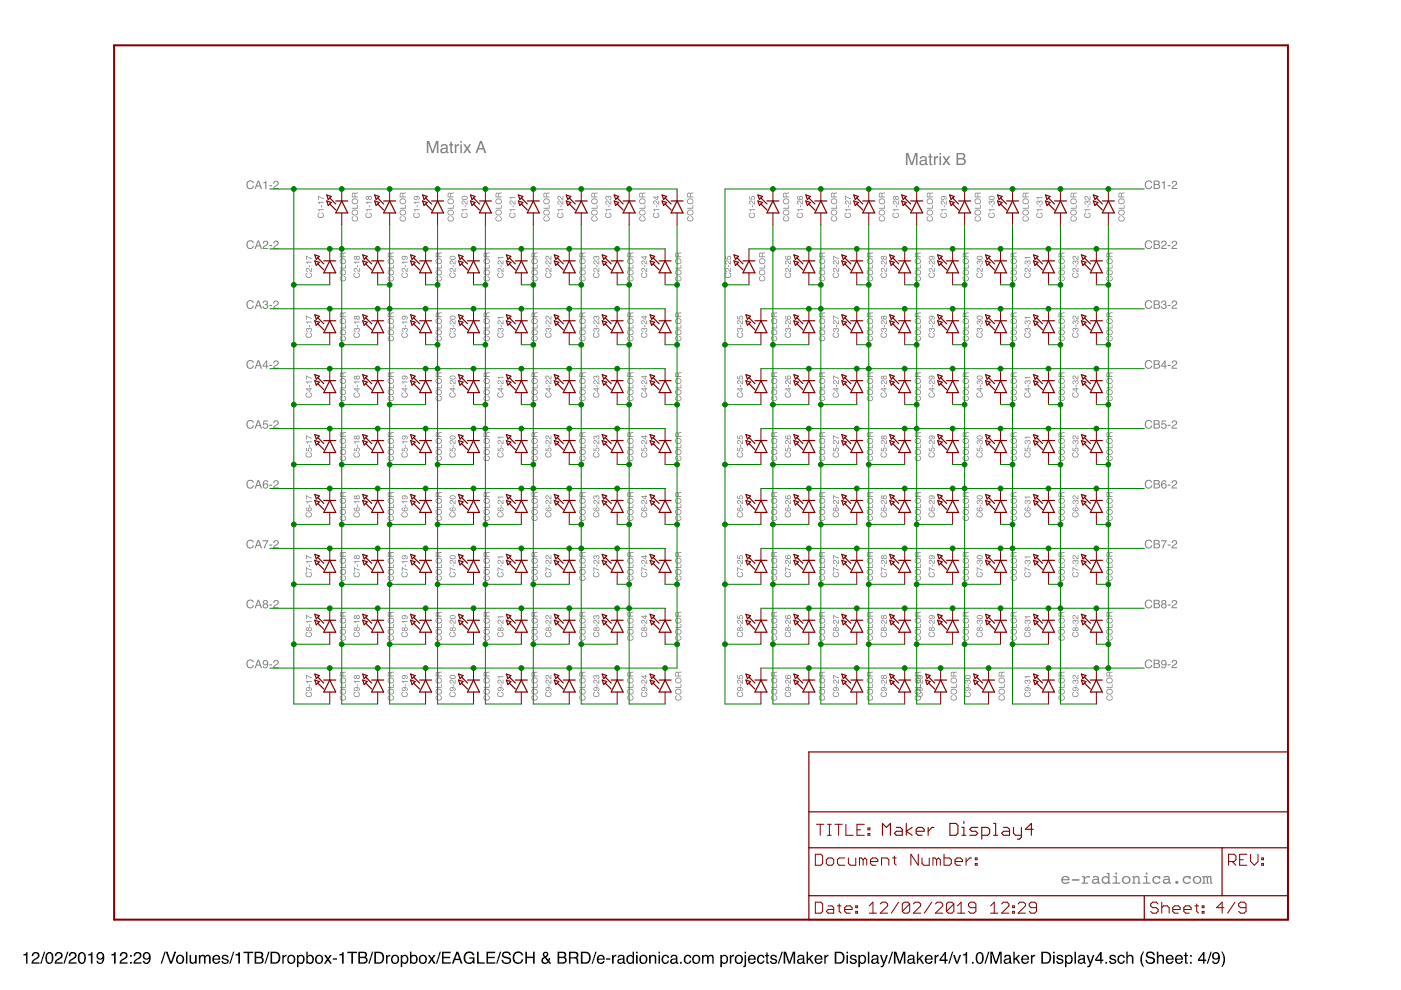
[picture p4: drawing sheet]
<svg xmlns="http://www.w3.org/2000/svg" width="297mm" height="210mm" viewBox="0 0 297 210" stroke-linecap="round" stroke-linejoin="round" font-family="sans-serif">
<path d="M4.9 202.3l.5-.1 .2-.3h.2v2.4h-.3v-1.7h-.6zM7 202a.81 .81 0 0 1 1.3 .2 .81 .81 0 0 1-.6 1.2l-.7 .6h1.4v.3h-1.7a1.39 1.39 0 0 1 1.1-1.3 .5 .5 0 0 0 .2-.6 .5 .5 0 0 0-.6-.3 .5 .5 0 0 0-.4 .6h-.3zM9.3 201.8h.3l-.8 2.5h-.3zM10 202a.91 .91 0 0 1 1.1 .1 .91 .91 0 0 1 .2 1 .9 .9 0 0 1-.3 1.1 .9 .9 0 0 1-1.2-.2 1.91 1.91 0 0 1 .2-2zM10.2 202.2a1.65 1.65 0 0 0 .1 1.9h.2a1.25 1.25 0 0 0 .2-1.9zM11.9 202a.81 .81 0 0 1 1.3 .2 .81 .81 0 0 1-.6 1.2l-.7 .6h1.4v.3h-1.7a1.39 1.39 0 0 1 1.1-1.3 .5 .5 0 0 0 .2-.6 .5 .5 0 0 0-.6-.3 .5 .5 0 0 0-.3 .6h-.4zM14.2 201.8h.3l-.8 2.5h-.3zM14.9 202a.81 .81 0 0 1 1.3 .2 .81 .81 0 0 1-.6 1.2l-.7 .6h1.3v.3h-1.7a1.39 1.39 0 0 1 1.1-1.3 .5 .5 0 0 0 .2-.6 .5 .5 0 0 0-.6-.3 .5 .5 0 0 0-.3 .6h-.3zM16.9 202a.91 .91 0 0 1 1 .1 .91 .91 0 0 1 .3 1 .9 .9 0 0 1-.4 1.1 .9 .9 0 0 1-1.1-.2 1.91 1.91 0 0 1 .2-2zM17.1 202.2a1.65 1.65 0 0 0 .1 1.9h.1a1.25 1.25 0 0 0 .2-1.9zM18.7 202.3l.5-.1 .2-.3h.2v2.4h-.3v-1.7h-.6zM20.6 202.1a.89 .89 0 0 1 1.1-.1 .89 .89 0 0 1 .4 1 1.04 1.04 0 0 1-1.3 1.3l-.3-.6h.3a.49 .49 0 0 0 .6 .4 .49 .49 0 0 0 .3-.6l.1-.3a.8 .8 0 0 1-1.2 .1 .8 .8 0 0 1 0-1.2zM20.8 202.7a.52 .52 0 0 0 1 0 .52 .52 0 0 0-1 0zM23.6 202.3l.5-.1 .2-.3h.2v2.4h-.3v-1.7h-.6zM25.7 202a.81 .81 0 0 1 1.3 .2 .81 .81 0 0 1-.6 1.2l-.7 .6h1.3v.3h-1.7a1.39 1.39 0 0 1 1.1-1.3 .5 .5 0 0 0 .2-.6 .5 .5 0 0 0-.6-.3 .5 .5 0 0 0-.3 .6h-.3zM27.6 202.5h.4v.4h-.4zM27.6 203.9h.4v.4h-.4zM28.6 202a.81 .81 0 0 1 1.3 .2 .81 .81 0 0 1-.5 1.2l-.8 .6h1.4v.3h-1.7a1.39 1.39 0 0 1 1.1-1.3 .5 .5 0 0 0 .2-.6 .5 .5 0 0 0-.6-.3 .5 .5 0 0 0-.3 .6h-.3zM30.5 202.1a.89 .89 0 0 1 1.1-.1 .89 .89 0 0 1 .3 1 1.04 1.04 0 0 1-1.3 1.3l-.3-.6h.3a.49 .49 0 0 0 .6 .4 .49 .49 0 0 0 .4-.6v-.3a.8 .8 0 0 1-1.1 .1 .8 .8 0 0 1 0-1.2zM30.6 202.7a.52 .52 0 0 0 1 0 .52 .52 0 0 0-1 0zM34.9 201.8h.2l-.8 2.5h-.2zM35.1 201.8h.4l.8 2.1 .7-2.1h.4l-1 2.5h-.3zM37.9 202.8a.66 .66 0 0 0-.2 .9 .66 .66 0 0 0 .9 .2 .67 .67 0 0 0 .1-.9 .67 .67 0 0 0-.8-.2zM37.6 202.7a.92 .92 0 0 1 1.2 .1 .92 .92 0 0 1 0 1.2 .92 .92 0 0 1-1.3 .1l-.2-.7zM39.4 201.8h.3v2.5h-.3zM40.2 202.5h.3v1.2a.47 .47 0 0 0 .6 .4 .47 .47 0 0 0 .3-.7v-.9h.3v1.8h-.3v-.3a.64 .64 0 0 1-.7 .4 .64 .64 0 0 1-.5-.7zM42.2 202.5h.3v.2a.6 .6 0 0 1 1 0 .62 .62 0 0 1 .7-.2 .62 .62 0 0 1 .5 .6v1.2h-.4v-1.3a.4 .4 0 0 0-.5-.3 .4 .4 0 0 0-.2 .5v1.1h-.4v-1.2a.42 .42 0 0 0-.5-.4 .42 .42 0 0 0-.2 .6v1h-.3zM45.2 202.7a.85 .85 0 0 1 1.1-.2 .85 .85 0 0 1 .4 1h-1.4a.53 .53 0 0 0 .4 .6 .53 .53 0 0 0 .7-.4h.3a.9 .9 0 0 1-1.3 .6 .9 .9 0 0 1-.3-1.4zM45.5 202.9l-.2 .3h1.1l-.4-.5zM47.2 202.6a.74 .74 0 0 1 1.2 .4h-.3a.39 .39 0 0 0-.4-.3 .39 .39 0 0 0-.3 .3l.1 .2a.79 .79 0 0 1 1 .7 .8 .8 0 0 1-.9 .5 .8 .8 0 0 1-.6-.7h.3a.45 .45 0 0 0 .4 .4 .45 .45 0 0 0 .5-.4l-.1-.1a.93 .93 0 0 1-1.1-.8zM49.4 201.8h.3l-.8 2.5h-.3zM49.9 202.3l.5-.1 .2-.3h.2v2.4h-.3v-1.7h-.6zM51.6 201.8h2.1v.3h-.9v2.2h-.3v-2.2h-.9zM54.3 202.1v.8h.6a.41 .41 0 0 0 .6-.4 .41 .41 0 0 0-.6-.4zM54.3 203.1v.9h.8a.46 .46 0 0 0 .5-.5 .46 .46 0 0 0-.6-.4zM54 201.8h1.1a.63 .63 0 0 1 .7 .4 .63 .63 0 0 1-.3 .8 .72 .72 0 0 1 .4 .8 .72 .72 0 0 1-.8 .5h-1.1zM56.9 201.8h.2l-.8 2.5h-.2zM57.7 202.1v1.9h.6a.99 .99 0 0 0 .8-.9 .99 .99 0 0 0-.8-1zM57.3 201.8h1.1a1.29 1.29 0 0 1 1 1.3 1.29 1.29 0 0 1-1 1.2h-1.1zM59.9 202.5h.2v.3l.4-.3 .3-.1v.4a.5 .5 0 0 0-.6 .5v1h-.3zM61.4 202.8a.66 .66 0 0 0-.2 .9 .66 .66 0 0 0 1 .2 .67 .67 0 0 0 .1-.9 .67 .67 0 0 0-.9-.2zM61.1 202.7a.92 .92 0 0 1 1.3 .1 .92 .92 0 0 1 0 1.2 .92 .92 0 0 1-1.3 .1l-.2-.7zM63.4 202.8a.71 .71 0 0 0-.1 .8 .71 .71 0 0 0 .7 .5 .72 .72 0 0 0 .3-.8 .72 .72 0 0 0-.7-.6zM63 202.5h.3v.2a.75 .75 0 0 1 .9-.2 .75 .75 0 0 1 .4 .9 .78 .78 0 0 1-.4 .9 .78 .78 0 0 1-.9-.2v1h-.3zM64.9 201.8h.3v.9a.81 .81 0 0 1 1.1-.1 .81 .81 0 0 1 .2 1 .73 .73 0 0 1-.5 .7 .73 .73 0 0 1-.8-.2v.2h-.3zM65.4 202.9a.64 .64 0 0 0-.2 .8 .64 .64 0 0 0 .9 .2 .65 .65 0 0 0 .1-.8 .65 .65 0 0 0-.8-.2zM67.3 202.8a.66 .66 0 0 0-.2 .9 .66 .66 0 0 0 1 .2 .67 .67 0 0 0 .1-.9 .67 .67 0 0 0-.9-.2zM67 202.7a.92 .92 0 0 1 1.3 .1 .92 .92 0 0 1 0 1.2 .92 .92 0 0 1-1.3 .1l-.2-.7zM68.7 202.5h.4l.4 .6 .5-.6h.3l-.6 .9 .7 .9h-.4l-.5-.7-.4 .7h-.4l.6-.9zM70.6 203.2h.8v.3h-.8zM71.9 202.3l.5-.1 .2-.3h.3v2.4h-.4v-1.7h-.6zM73.6 201.8h2.1v.3h-.9v2.2h-.3v-2.2h-.9zM76.3 202.1v.8h.6a.41 .41 0 0 0 .6-.4 .41 .41 0 0 0-.6-.4zM76.3 203.1v.9h.8a.46 .46 0 0 0 .5-.5 .46 .46 0 0 0-.6-.4zM76 201.8h1.1a.63 .63 0 0 1 .7 .4 .63 .63 0 0 1-.3 .8 .72 .72 0 0 1 .4 .8 .72 .72 0 0 1-.8 .5h-1.1zM78.9 201.8h.2l-.8 2.5h-.2zM79.7 202.1v1.9h.6a.99 .99 0 0 0 .8-.9 .99 .99 0 0 0-.8-1zM79.3 201.8h1.1a1.29 1.29 0 0 1 1 1.3 1.29 1.29 0 0 1-1 1.2h-1.1zM81.9 202.5h.2v.3l.4-.3 .3-.1v.4a.5 .5 0 0 0-.6 .5v1h-.3zM83.4 202.8a.66 .66 0 0 0-.2 .9 .66 .66 0 0 0 1 .2 .67 .67 0 0 0 .1-.9 .67 .67 0 0 0-.9-.2zM83.1 202.7a.92 .92 0 0 1 1.3 .1 .92 .92 0 0 1 0 1.2 .92 .92 0 0 1-1.3 .1l-.2-.7zM85.4 202.8a.71 .71 0 0 0-.1 .8 .71 .71 0 0 0 .7 .5 .72 .72 0 0 0 .3-.8 .72 .72 0 0 0-.7-.6zM85 202.5h.3v.2a.75 .75 0 0 1 .9-.2 .75 .75 0 0 1 .4 .9 .78 .78 0 0 1-.4 .9 .78 .78 0 0 1-.9-.2v1h-.3zM86.9 201.8h.3v.9a.81 .81 0 0 1 1.1-.1 .81 .81 0 0 1 .2 1 .73 .73 0 0 1-.5 .7 .73 .73 0 0 1-.8-.2v.2h-.3zM87.4 202.9a.64 .64 0 0 0-.2 .8 .64 .64 0 0 0 .9 .2 .65 .65 0 0 0 .1-.8 .65 .65 0 0 0-.8-.2zM89.3 202.8a.66 .66 0 0 0-.2 .9 .66 .66 0 0 0 1 .2 .67 .67 0 0 0 .1-.9 .67 .67 0 0 0-.9-.2zM89 202.7a.92 .92 0 0 1 1.3 .1 .92 .92 0 0 1 0 1.2 .92 .92 0 0 1-1.3 .1l-.2-.7zM90.7 202.5h.4l.4 .6 .5-.6h.3l-.6 .9 .7 .9h-.4l-.5-.7-.4 .7h-.4l.6-.9zM93.2 201.8h.3l-.8 2.5h-.3zM93.7 201.8h1.9v.3h-1.6v.8h1.4v.3h-1.4v.8h1.6v.3h-1.9zM96.9 202.2l-.4 1.1h.8zM96.8 201.8h.4l.9 2.5h-.4l-.3-.7h-1l-.2 .7h-.4zM98.6 202.1a1.13 1.13 0 0 1 2 .5h-.4a.83 .83 0 0 0-1-.5 .83 .83 0 0 0-.6 1 .83 .83 0 0 0 .8 1 .83 .83 0 0 0 .9-.9h-.8v-.2h1.1v1.3h-.2l-.1-.3a1.22 1.22 0 0 1-1.6 .1 1.22 1.22 0 0 1-.3-1.6zM101.1 201.8h.4v2.2h1.3v.3h-1.7zM103.1 201.8h1.9v.3h-1.5v.8h1.4v.3h-1.4v.8h1.5v.3h-1.9zM106 201.8h.3l-.8 2.5h-.3zM106.7 201.9a1 1 0 0 1 1.6 .6h-.3a.59 .59 0 0 0-.7-.5 .59 .59 0 0 0-.5 .6l.2 .2a1.22 1.22 0 0 1 1.4 .8 1.03 1.03 0 0 1-1.1 .8 1.03 1.03 0 0 1-1-.9h.4a.67 .67 0 0 0 .6 .6 .67 .67 0 0 0 .7-.6l-.1-.1a2.06 2.06 0 0 1-1.4-.7v-.4zM109 202.1a1.1 1.1 0 0 1 1.1-.4 1.1 1.1 0 0 1 .8 .8h-.3a.82 .82 0 0 0-1.1-.4 .82 .82 0 0 0-.5 1 .8 .8 0 0 0 .7 1 .8 .8 0 0 0 .9-.7h.3a1.17 1.17 0 0 1-1.4 .9 1.17 1.17 0 0 1-.8-1.5zM111.4 201.8h.3v1h1.3v-1h.4v2.5h-.4v-1.2h-1.3v1.2h-.3zM115.4 202.2a.32 .32 0 0 0 .2 .5 .32 .32 0 0 0 .4-.3 .32 .32 0 0 0-.3-.4zM115.2 203.4a.5 .5 0 0 0 .2 .7 .5 .5 0 0 0 .7-.3l-.6-.7zM115.2 202a.61 .61 0 0 1 1 .1 .61 .61 0 0 1-.4 .9l.5 .5 .1-.4h.3l-.3 .7 .5 .5h-.4l-.2-.3a.79 .79 0 0 1-1.3 .2 .79 .79 0 0 1 .3-1.3l-.2-.5zM118.6 202.1v.8h.6a.41 .41 0 0 0 .5-.4 .41 .41 0 0 0-.5-.4zM118.6 203.1v.9h.7a.46 .46 0 0 0 .5-.5 .46 .46 0 0 0-.6-.4zM118.2 201.8h1.1a.63 .63 0 0 1 .7 .4 .63 .63 0 0 1-.3 .8 .72 .72 0 0 1 .4 .8 .72 .72 0 0 1-.8 .5h-1.1zM121 202.1v.8h.8a.44 .44 0 0 0 .5-.4 .44 .44 0 0 0-.5-.4zM120.6 201.8h1.2a.69 .69 0 0 1 .8 .4 .69 .69 0 0 1-.3 .9l.3 .3 .1 .9h-.4l-.1-.9-.4-.2h-.8v1.1h-.4zM123.5 202.1v1.9h.6a.99 .99 0 0 0 .8-.9 .99 .99 0 0 0-.8-1zM123.2 201.8h1a1.29 1.29 0 0 1 1.1 1.3 1.29 1.29 0 0 1-1.1 1.2h-1zM126.2 201.8h.3l-.8 2.5h-.3zM126.8 202.7a.85 .85 0 0 1 1-.2 .85 .85 0 0 1 .4 1h-1.3a.53 .53 0 0 0 .4 .6 .53 .53 0 0 0 .6-.4h.3a.9 .9 0 0 1-1.3 .6 .9 .9 0 0 1-.3-1.4zM127 202.9l-.1 .3h1l-.3-.5zM128.5 203.2h.9v.3h-.9zM129.8 202.5h.3v.3l.3-.3 .3-.1v.4a.5 .5 0 0 0-.6 .5v1h-.3zM131.2 203.7a.44 .44 0 0 0 .6 .4 .44 .44 0 0 0 .2-.7zM131.1 202.7a.8 .8 0 0 1 1.3 .2v1.1l.2 .1v.2h-.3l-.2-.2a.63 .63 0 0 1-.9 .3 .63 .63 0 0 1-.1-1l1-.3a.42 .42 0 0 0-.4-.4 .42 .42 0 0 0-.4 .3h-.3zM133.3 202.9a.64 .64 0 0 0-.1 .8 .64 .64 0 0 0 .8 .2 .64 .64 0 0 0 .1-.8 .64 .64 0 0 0-.8-.2zM133.1 202.6l.7-.1 .3 .2v-.9h.3v2.5h-.3v-.2a.8 .8 0 0 1-1 .1 .8 .8 0 0 1-.3-1zM134.9 202.5h.3v1.8h-.3zM134.9 201.8h.3v.3h-.3zM136.1 202.8a.66 .66 0 0 0-.2 .9 .66 .66 0 0 0 .9 .2 .67 .67 0 0 0 .1-.9 .67 .67 0 0 0-.8-.2zM135.8 202.7a.92 .92 0 0 1 1.2 .1 .92 .92 0 0 1 0 1.2 .92 .92 0 0 1-1.2 .1l-.3-.7zM137.6 202.5h.3v.2a.66 .66 0 0 1 .8-.2 .66 .66 0 0 1 .4 .6v1.2h-.3v-1.1a.46 .46 0 0 0-.5-.5 .46 .46 0 0 0-.4 .7v.9h-.3zM139.6 202.5h.3v1.8h-.3zM139.6 201.8h.3v.3h-.3zM140.5 202.7a.76 .76 0 0 1 .8-.3 .76 .76 0 0 1 .5 .7h-.3a.51 .51 0 0 0-.6-.4 .51 .51 0 0 0-.3 .8 .49 .49 0 0 0 .3 .6 .49 .49 0 0 0 .6-.4h.3a.83 .83 0 0 1-1 .6 .83 .83 0 0 1-.5-1.2zM142.4 203.7a.44 .44 0 0 0 .6 .4 .44 .44 0 0 0 .2-.7zM142.3 202.7a.8 .8 0 0 1 1.3 .2v1.1l.2 .1v.2h-.3l-.2-.2a.63 .63 0 0 1-.9 .3 .63 .63 0 0 1-.1-1l1-.3a.42 .42 0 0 0-.4-.4 .42 .42 0 0 0-.4 .3h-.3zM144.2 203.9h.4v.4h-.4zM145.2 202.7a.76 .76 0 0 1 .8-.3 .76 .76 0 0 1 .6 .7h-.3a.51 .51 0 0 0-.7-.4 .51 .51 0 0 0-.3 .8 .49 .49 0 0 0 .4 .6 .49 .49 0 0 0 .6-.4h.3a.83 .83 0 0 1-1.1 .6 .83 .83 0 0 1-.5-1.2zM147.3 202.8a.66 .66 0 0 0-.2 .9 .66 .66 0 0 0 .9 .2 .67 .67 0 0 0 .1-.9 .67 .67 0 0 0-.8-.2zM147 202.7a.92 .92 0 0 1 1.2 .1 .92 .92 0 0 1 0 1.2 .92 .92 0 0 1-1.2 .1l-.3-.7zM148.8 202.5h.3v.2a.6 .6 0 0 1 1.1 0 .62 .62 0 0 1 .7-.2 .62 .62 0 0 1 .4 .6v1.2h-.3v-1.3a.4 .4 0 0 0-.5-.3 .4 .4 0 0 0-.3 .5v1.1h-.3v-1.2a.42 .42 0 0 0-.5-.4 .42 .42 0 0 0-.3 .6v1h-.3zM153.2 202.8a.71 .71 0 0 0-.2 .8 .71 .71 0 0 0 .7 .5 .72 .72 0 0 0 .4-.8 .72 .72 0 0 0-.8-.6zM152.7 202.5h.3v.2a.75 .75 0 0 1 1-.2 .75 .75 0 0 1 .4 .9 .78 .78 0 0 1-.4 .9 .78 .78 0 0 1-1-.2v1h-.3zM154.7 202.5h.3v.3l.4-.3 .2-.1v.4a.5 .5 0 0 0-.6 .5v1h-.3zM156.3 202.8a.66 .66 0 0 0-.2 .9 .66 .66 0 0 0 1 .2 .67 .67 0 0 0 .1-.9 .67 .67 0 0 0-.9-.2zM156 202.7a.92 .92 0 0 1 1.3 .1 .92 .92 0 0 1 0 1.2 .92 .92 0 0 1-1.3 .1l-.2-.7zM157.9 201.8h.3v.3h-.3zM157.9 202.5h.3v2.1a.47 .47 0 0 1-.6 .5v-.3l.3-.1zM158.8 202.7a.85 .85 0 0 1 1-.2 .85 .85 0 0 1 .4 1h-1.3a.53 .53 0 0 0 .4 .6 .53 .53 0 0 0 .6-.4h.3a.9 .9 0 0 1-1.3 .6 .9 .9 0 0 1-.2-1.4zM159 202.9l-.1 .3h1l-.3-.5zM160.7 202.7a.76 .76 0 0 1 .8-.3 .76 .76 0 0 1 .6 .7h-.3a.51 .51 0 0 0-.7-.4 .51 .51 0 0 0-.3 .8 .49 .49 0 0 0 .4 .6 .49 .49 0 0 0 .6-.4h.3a.83 .83 0 0 1-1.1 .6 .83 .83 0 0 1-.5-1.2zM162.4 202h.4v.5h.3v.2h-.3v1.2l.3 .2v.2a.44 .44 0 0 1-.7-.3v-1.3h-.2v-.2h.2zM163.5 202.6a.74 .74 0 0 1 1.2 .4h-.3a.39 .39 0 0 0-.4-.3 .39 .39 0 0 0-.3 .3l.1 .2a.79 .79 0 0 1 1 .7 .8 .8 0 0 1-.9 .5 .8 .8 0 0 1-.6-.7h.3a.45 .45 0 0 0 .4 .4 .45 .45 0 0 0 .4-.4v-.1a.93 .93 0 0 1-1.1-.8zM165.7 201.8h.3l-.8 2.5h-.3zM166.2 201.8h.4l.8 2.1 .7-2.1h.5v2.5h-.3v-2.1l-.8 2.1h-.3l-.7-2.1v2.1h-.3zM169.3 203.7a.44 .44 0 0 0 .6 .4 .44 .44 0 0 0 .2-.7zM169.2 202.7a.8 .8 0 0 1 1.3 .2v1.1l.2 .1v.2h-.3l-.2-.2a.63 .63 0 0 1-.9 .3 .63 .63 0 0 1 0-1l.9-.3a.42 .42 0 0 0-.4-.4 .42 .42 0 0 0-.4 .3h-.3zM171 201.8h.3v1.5l.8-.8h.4l-.7 .7 .8 1.1h-.4l-.6-.9-.3 .2v.7h-.3zM172.9 202.7a.85 .85 0 0 1 1.1-.2 .85 .85 0 0 1 .4 1h-1.4a.53 .53 0 0 0 .4 .6 .53 .53 0 0 0 .6-.4h.4a.9 .9 0 0 1-1.3 .6 .9 .9 0 0 1-.3-1.4zM173.2 202.9l-.2 .3h1.1l-.4-.5zM174.8 202.5h.3v.3l.3-.3 .3-.1v.4a.5 .5 0 0 0-.6 .5v1h-.3zM177.3 202.1v1.9h.6a.99 .99 0 0 0 .8-.9 .99 .99 0 0 0-.8-1zM177 201.8h1a1.29 1.29 0 0 1 1.1 1.3 1.29 1.29 0 0 1-1.1 1.2h-1zM179.5 202.5h.3v1.8h-.3zM179.5 201.8h.3v.3h-.3zM180.4 202.6a.74 .74 0 0 1 1.2 .4h-.3a.39 .39 0 0 0-.4-.3 .39 .39 0 0 0-.4 .3l.2 .2a.79 .79 0 0 1 1 .7 .8 .8 0 0 1-.9 .5 .8 .8 0 0 1-.7-.7h.3a.45 .45 0 0 0 .5 .4 .45 .45 0 0 0 .4-.4v-.1a.93 .93 0 0 1-1.1-.8zM182.5 202.8a.71 .71 0 0 0-.2 .8 .71 .71 0 0 0 .7 .5 .72 .72 0 0 0 .3-.8 .72 .72 0 0 0-.7-.6zM182 202.5h.3v.2a.75 .75 0 0 1 .9-.2 .75 .75 0 0 1 .4 .9 .78 .78 0 0 1-.3 .9 .78 .78 0 0 1-1-.2v1h-.3zM184 201.8h.3v2.5h-.3zM185.1 203.7a.44 .44 0 0 0 .5 .4 .44 .44 0 0 0 .3-.7zM184.9 202.7a.8 .8 0 0 1 1.3 .2v1.1l.2 .1v.2h-.3l-.2-.2a.63 .63 0 0 1-.9 .3 .63 .63 0 0 1 0-1l.9-.3a.42 .42 0 0 0-.4-.4 .42 .42 0 0 0-.4 .3h-.3zM186.6 202.5h.3l.5 1.5 .5-1.5h.3l-.7 2a.61 .61 0 0 1-.8 .6v-.3h.3l.2-.4zM189.1 201.8h.2l-.8 2.5h-.2zM189.5 201.8h.5l.7 2.1 .8-2.1h.5v2.5h-.4v-2.1l-.7 2.1h-.3l-.8-2.1 .1 2.1h-.4zM192.7 203.7a.44 .44 0 0 0 .6 .4 .44 .44 0 0 0 .2-.7zM192.5 202.7a.8 .8 0 0 1 1.4 .2v1.1l.2 .1v.2h-.4l-.1-.2a.63 .63 0 0 1-1 .3 .63 .63 0 0 1 0-1l1-.3a.42 .42 0 0 0-.4-.4 .42 .42 0 0 0-.5 .3h-.3zM194.4 201.8h.3v1.5l.8-.8h.4l-.7 .7 .7 1.1h-.4l-.5-.9-.3 .2v.7h-.3zM196.3 202.7a.85 .85 0 0 1 1-.2 .85 .85 0 0 1 .5 1h-1.4a.53 .53 0 0 0 .4 .6 .53 .53 0 0 0 .6-.4h.3a.9 .9 0 0 1-1.3 .6 .9 .9 0 0 1-.2-1.4zM196.6 202.9l-.2 .3h1l-.3-.5zM198.1 202.5h.3v.3l.4-.3 .2-.1v.4a.5 .5 0 0 0-.5 .5v1h-.4zM200.3 202.3l-.8 1.1h.8zM200.3 201.8h.3v1.6h.3v.3h-.3v.6h-.3v-.6h-1.1v-.3zM201.9 201.8h.2l-.8 2.5h-.2zM202.1 202.5h.3l.5 1.5 .5-1.5h.4l-.7 1.8h-.4zM204.1 202.3l.5-.1 .2-.3h.3v2.4h-.4v-1.7h-.6zM206.1 203.9h.3v.4h-.3zM207.3 202a.91 .91 0 0 1 1 .1 .91 .91 0 0 1 .3 1 .9 .9 0 0 1-.4 1.1 .9 .9 0 0 1-1.2-.2 1.91 1.91 0 0 1 .3-2zM207.4 202.2a1.65 1.65 0 0 0 .1 1.9h.2a1.25 1.25 0 0 0 .2-1.9zM209.5 201.8h.3l-.8 2.5h-.3zM210 201.8h.4l.8 2.1 .7-2.1h.5v2.5h-.3v-2.1l-.8 2.1h-.3l-.7-2.1v2.1h-.3zM213.1 203.7a.44 .44 0 0 0 .6 .4 .44 .44 0 0 0 .2-.7zM213 202.7a.8 .8 0 0 1 1.3 .2v1.1l.2 .1v.2h-.3l-.2-.2a.63 .63 0 0 1-.9 .3 .63 .63 0 0 1 0-1l.9-.3a.42 .42 0 0 0-.4-.4 .42 .42 0 0 0-.4 .3h-.3zM214.8 201.8h.3v1.5l.8-.8h.4l-.7 .7 .8 1.1h-.4l-.6-.9-.3 .2v.7h-.3zM216.7 202.7a.85 .85 0 0 1 1.1-.2 .85 .85 0 0 1 .4 1h-1.4a.53 .53 0 0 0 .4 .6 .53 .53 0 0 0 .7-.4h.3a.9 .9 0 0 1-1.3 .6 .9 .9 0 0 1-.3-1.4zM217 202.9l-.2 .3h1.1l-.4-.5zM218.6 202.5h.3v.3l.3-.3 .3-.1v.4a.5 .5 0 0 0-.6 .5v1h-.3zM221.1 202.1v1.9h.6a.99 .99 0 0 0 .8-.9 .99 .99 0 0 0-.8-1zM220.8 201.8h1a1.29 1.29 0 0 1 1.1 1.3 1.29 1.29 0 0 1-1.1 1.2h-1zM223.3 202.5h.3v1.8h-.3zM223.3 201.8h.3v.3h-.3zM224.2 202.6a.74 .74 0 0 1 1.2 .4h-.3a.39 .39 0 0 0-.4-.3 .39 .39 0 0 0-.4 .3l.2 .2a.79 .79 0 0 1 1 .7 .8 .8 0 0 1-.9 .5 .8 .8 0 0 1-.6-.7h.2a.45 .45 0 0 0 .5 .4 .45 .45 0 0 0 .4-.4v-.1a.93 .93 0 0 1-1.1-.8zM226.3 202.8a.71 .71 0 0 0-.2 .8 .71 .71 0 0 0 .7 .5 .72 .72 0 0 0 .3-.8 .72 .72 0 0 0-.7-.6zM225.8 202.5h.3v.2a.75 .75 0 0 1 .9-.2 .75 .75 0 0 1 .4 .9 .78 .78 0 0 1-.3 .9 .78 .78 0 0 1-1-.2v1h-.3zM227.8 201.8h.3v2.5h-.3zM228.9 203.7a.44 .44 0 0 0 .5 .4 .44 .44 0 0 0 .3-.7zM228.7 202.7a.8 .8 0 0 1 1.3 .2v1.1l.2 .1v.2h-.3l-.2-.2a.63 .63 0 0 1-.9 .3 .63 .63 0 0 1 0-1l.9-.3a.42 .42 0 0 0-.4-.4 .42 .42 0 0 0-.4 .3h-.3zM230.4 202.5h.3l.5 1.5 .5-1.5h.3l-.7 2a.61 .61 0 0 1-.8 .6v-.3h.3l.2-.4zM233.3 202.3l-.8 1.1h.8zM233.3 201.8h.3v1.6h.3v.3h-.3v.6h-.3v-.6h-1.1v-.3zM234.4 203.9h.3v.4h-.3zM235.4 202.6a.74 .74 0 0 1 1.2 .4h-.3a.39 .39 0 0 0-.4-.3 .39 .39 0 0 0-.4 .3l.2 .2a.79 .79 0 0 1 1 .7 .8 .8 0 0 1-.9 .5 .8 .8 0 0 1-.6-.7h.2a.45 .45 0 0 0 .5 .4 .45 .45 0 0 0 .4-.4v-.1a.93 .93 0 0 1-1.1-.8zM237.1 202.7a.76 .76 0 0 1 .9-.3 .76 .76 0 0 1 .5 .7h-.3a.51 .51 0 0 0-.7-.4 .51 .51 0 0 0-.3 .8 .49 .49 0 0 0 .4 .6 .49 .49 0 0 0 .6-.4h.3a.83 .83 0 0 1-1.1 .6 .83 .83 0 0 1-.5-1.2zM238.8 201.8h.3v.9a.65 .65 0 0 1 .8-.2 .65 .65 0 0 1 .4 .6v1.2h-.3v-1.1a.46 .46 0 0 0-.6-.5 .46 .46 0 0 0-.3 .6v1h-.3zM242.3 201.7h.3a3.1 3.1 0 0 0 0 3.3h-.2a2.6 2.6 0 0 1-.1-3.3zM243.2 201.9a1 1 0 0 1 1.6 .6h-.3a.59 .59 0 0 0-.6-.5 .59 .59 0 0 0-.6 .6l.2 .2a1.22 1.22 0 0 1 1.4 .8 1.03 1.03 0 0 1-1.1 .8 1.03 1.03 0 0 1-.9-.9h.3a.67 .67 0 0 0 .7 .6 .67 .67 0 0 0 .6-.6l-.1-.1a2.06 2.06 0 0 1-1.4-.7v-.4zM245.3 201.8h.3v.9a.65 .65 0 0 1 .8-.2 .65 .65 0 0 1 .4 .6v1.2h-.3v-1.1a.46 .46 0 0 0-.6-.5 .46 .46 0 0 0-.3 .6v1h-.3zM247.4 202.7a.85 .85 0 0 1 1-.2 .85 .85 0 0 1 .4 1h-1.3a.53 .53 0 0 0 .4 .6 .53 .53 0 0 0 .6-.4h.3a.9 .9 0 0 1-1.3 .6 .9 .9 0 0 1-.2-1.4zM247.6 202.9l-.1 .3h1l-.3-.5zM249.4 202.7a.85 .85 0 0 1 1-.2 .85 .85 0 0 1 .4 1h-1.4a.53 .53 0 0 0 .4 .6 .53 .53 0 0 0 .7-.4h.3a.9 .9 0 0 1-1.3 .6 .9 .9 0 0 1-.3-1.4zM249.6 202.9l-.1 .3h1l-.4-.5zM251.2 202h.4v.5h.3v.2h-.3v1.2l.3 .2v.2a.44 .44 0 0 1-.7-.3v-1.3h-.2v-.2h.2zM252.3 202.5h.4v.4h-.4zM252.3 203.9h.4v.4h-.4zM255.1 202.3l-.8 1.1h.8zM255.1 201.8h.3v1.6h.3v.3h-.3v.6h-.3v-.6h-1.1v-.3zM256.7 201.8h.2l-.8 2.5h-.2zM257.2 202.1a.89 .89 0 0 1 1.1-.1 .89 .89 0 0 1 .3 1 1.04 1.04 0 0 1-1.3 1.3l-.3-.6h.3a.49 .49 0 0 0 .6 .4 .49 .49 0 0 0 .4-.6v-.3a.8 .8 0 0 1-1.1 .1 .8 .8 0 0 1 0-1.2zM257.3 202.7a.52 .52 0 0 0 1 0 .52 .52 0 0 0-1 0zM258.9 201.7h.2l.4 .6a2.54 2.54 0 0 1-.4 2.7h-.2a3.1 3.1 0 0 0 0-3.3z" fill="#000"/>
<g fill="#808080">
<path d="M225.3 185.9a.79 .79 0 0 1 .9-.2 .79 .79 0 0 1 .5 .9h-1.4a.85 .85 0 0 0 1.4 .4 .9 .9 0 0 1-1.3 .2 .9 .9 0 0 1-.1-1.3zM225.5 186.1l-.2 .3h1.2l-.4-.4zM227.3 186.4h1.5l.1 .2-1.6 .1zM229.4 185.8h.6v.3a.57 .57 0 0 1 .5-.4 .57 .57 0 0 1 .6 .3l-.2 .1a.62 .62 0 0 0-.9 .3v.7h.7v.2h-1.4v-.1l.5-.1v-1.1h-.4zM231.8 186.7v.2a.45 .45 0 0 0 .5 .2 .45 .45 0 0 0 .3-.5h-.5zM231.7 185.9a.75 .75 0 0 1 .8-.2 .75 .75 0 0 1 .5 .6v.8h.2l.1 .2-.5 .1-.1-.3a.61 .61 0 0 1-.9 .3 .61 .61 0 0 1 .1-1h.8a.58 .58 0 0 0-.9-.3zM234.7 185.1l.5 .1v1.9l.3 .2-.5 .1-.1-.3a.81 .81 0 0 1-1.1 0 .81 .81 0 0 1 0-1.1 .81 .81 0 0 1 1.2 0v-.7h-.3zM233.9 186.6a.56 .56 0 0 0 1.1 0 .56 .56 0 0 0-1.1 0zM236.5 185.2a.22 .22 0 0 1 .4 0 .22 .22 0 0 1-.4 0zM236.1 185.8h.7v1.3h.6l.1 .2h-1.6v-.2h.6v-1.1h-.4zM238.2 186.6a.61 .61 0 0 0 1.2 0 .61 .61 0 0 0-1.2 0zM237.9 186.6a.9 .9 0 0 1 1.8 0 .9 .9 0 0 1-1.8 0zM240.1 185.8h.4v.1a.6 .6 0 0 1 .7-.2 .6 .6 0 0 1 .4 .6v.8l.3 .1-.1 .2-.7-.1 .2-.2v-.7a.41 .41 0 0 0-.4-.4 .41 .41 0 0 0-.4 .4v.7l.3 .2-.7 .1-.1-.2 .3-.1v-1.1h-.2zM242.9 185.2a.22 .22 0 0 1 .4 0 .22 .22 0 0 1-.4 0zM242.5 185.8h.7v1.3h.7v.2h-1.6l.1-.2h.6v-1.1h-.4zM244.6 186l.4-.3 .7 .2 .2-.1 .1 .5-.1 .1a.61 .61 0 0 0-.7-.5 .61 .61 0 0 0-.5 .7 .61 .61 0 0 0 .6 .5l.7-.2a.86 .86 0 0 1-1.3 .4 .86 .86 0 0 1-.1-1.3zM246.8 186.7v.2a.45 .45 0 0 0 .6 .2 .45 .45 0 0 0 .3-.5h-.6zM246.8 185.9a.75 .75 0 0 1 .7-.2 .75 .75 0 0 1 .5 .6v.8h.3v.2l-.4 .1-.1-.3a.61 .61 0 0 1-1 .3 .61 .61 0 0 1 .1-1h.9a.58 .58 0 0 0-1-.3zM249.2 187.1a.33 .33 0 0 1 .6 0 .33 .33 0 0 1-.6 0zM251 186l.4-.3 .8 .2 .2-.1v.5l-.1 .1a.61 .61 0 0 0-.7-.5 .61 .61 0 0 0-.5 .7 .61 .61 0 0 0 .7 .5l.6-.2a.86 .86 0 0 1-1.3 .4 .86 .86 0 0 1-.1-1.3zM253.2 186.6a.61 .61 0 0 0 1.2 0 .61 .61 0 0 0-1.2 0zM252.9 186.6a.9 .9 0 0 1 1.8 0 .9 .9 0 0 1-1.8 0zM254.9 185.8l.5 .1a.39 .39 0 0 1 .6 0 .46 .46 0 0 1 .6-.1 .46 .46 0 0 1 .3 .5v.8l.2 .1-.2 .2-.3-.1-.1-1.3-.4 .2v.9l.2 .1v.2l-.4-.1v-.9a.27 .27 0 0 0-.1-.4 .27 .27 0 0 0-.4 .2v.9l.2 .2-.6 .1-.1-.2 .2-.1v-1.1h-.2z"/>
<path d="M74.7 46l.3-.2-.2 .3a.47 .47 0 0 0 .4 .7 .47 .47 0 0 0 .4-.7l-.2-.1v-.2a.63 .63 0 0 1 .4 1 .63 .63 0 0 1-1 0l-.2-.4zM74.6 45a.66 .66 0 0 1 1.3 0 .66 .66 0 0 1-1.3 0zM74.7 45a.5 .5 0 0 0 1 0 .5 .5 0 0 0-1 0zM74.6 44.1h1.1v-.7h.2v.8h-1.3zM74.6 42.7a.66 .66 0 0 1 1.3 0 .66 .66 0 0 1-1.3 0zM74.7 42.7a.5 .5 0 0 0 1 0 .5 .5 0 0 0-1 0zM74.8 41l-.1 .7h.5l-.1-.6zM74.8 40.9l.2-.1 .2 .2 .7-.2v.2l-.5 .1-.1 .2v.4h.6v.1h-1.3v-.7z"/>
<path d="M84.9 46l.2-.2-.2 .3a.47 .47 0 0 0 .5 .7 .47 .47 0 0 0 .4-.7l-.2-.1v-.2a.63 .63 0 0 1 .3 1 .63 .63 0 0 1-1 0l-.2-.4zM84.7 45a.7 .7 0 0 1 1.4 0 .7 .7 0 0 1-1.4 0zM84.9 45a.5 .5 0 0 0 1 0 .5 .5 0 0 0-1 0zM84.8 44.1h1.1v-.7h.1v.8h-1.2zM84.7 42.7a.7 .7 0 0 1 1.4 0 .7 .7 0 0 1-1.4 0zM84.9 42.7a.5 .5 0 0 0 1 0 .5 .5 0 0 0-1 0zM85 41l-.1 .7h.4v-.6zM84.9 40.9l.3-.1 .2 .2 .6-.2v.2l-.4 .1-.1 .2v.4h.5v.1h-1.2v-.7z"/>
<path d="M95 46l.3-.2-.2 .3a.47 .47 0 0 0 .5 .7 .47 .47 0 0 0 .3-.7l-.2-.1v-.2a.63 .63 0 0 1 .4 1 .63 .63 0 0 1-1 0l-.2-.4zM94.9 45a.66 .66 0 0 1 1.3 0 .66 .66 0 0 1-1.3 0zM95 45a.5 .5 0 0 0 1 0 .5 .5 0 0 0-1 0zM94.9 44.1h1.1v-.7h.2v.8h-1.3zM94.9 42.7a.66 .66 0 0 1 1.3 0 .66 .66 0 0 1-1.3 0zM95 42.7a.5 .5 0 0 0 1 0 .5 .5 0 0 0-1 0zM95.2 41l-.1 .7h.4v-.6zM95.1 40.9l.3-.1 .2 .2 .6-.2v.2l-.5 .1-.1 .2v.4h.6v.1h-1.3v-.7z"/>
<path d="M105.2 46l.3-.2-.2 .3a.47 .47 0 0 0 .4 .7 .47 .47 0 0 0 .4-.7l-.2-.1v-.2a.63 .63 0 0 1 .4 1 .63 .63 0 0 1-1.1 0l-.2-.4zM105.1 45a.66 .66 0 0 1 1.3 0 .66 .66 0 0 1-1.3 0zM105.2 45a.5 .5 0 0 0 1 0 .5 .5 0 0 0-1 0zM105.1 44.1h1.1v-.7h.2v.8h-1.3zM105.1 42.7a.66 .66 0 0 1 1.3 0 .66 .66 0 0 1-1.3 0zM105.2 42.7a.5 .5 0 0 0 1 0 .5 .5 0 0 0-1 0zM105.3 41l-.1 .7h.5l-.1-.6zM105.2 40.9l.3-.1 .2 .2 .7-.2v.2l-.5 .1-.1 .2v.4h.6v.1h-1.3v-.7z"/>
<path d="M115.3 46l.3-.2-.2 .3a.47 .47 0 0 0 .5 .7 .47 .47 0 0 0 .3-.7l-.2-.1v-.2a.63 .63 0 0 1 .4 1 .63 .63 0 0 1-1 0l-.2-.4zM115.2 45a.66 .66 0 0 1 1.3 0 .66 .66 0 0 1-1.3 0zM115.4 45a.48 .48 0 0 0 .9 0 .48 .48 0 0 0-.9 0zM115.2 44.1h1.2v-.7h.1v.8h-1.3zM115.2 42.7a.66 .66 0 0 1 1.3 0 .66 .66 0 0 1-1.3 0zM115.4 42.7a.48 .48 0 0 0 .9 0 .48 .48 0 0 0-.9 0zM115.5 41l-.1 .7h.4v-.6zM115.4 40.9l.3-.1 .2 .2 .6-.2v.2l-.5 .1v.2v.4h.5v.1h-1.3v-.7z"/>
<path d="M125.5 46l.3-.2-.2 .3a.47 .47 0 0 0 .4 .7 .47 .47 0 0 0 .4-.7l-.2-.1v-.2a.63 .63 0 0 1 .4 1 .63 .63 0 0 1-1 0l-.2-.4zM125.4 45a.66 .66 0 0 1 1.3 0 .66 .66 0 0 1-1.3 0zM125.5 45a.5 .5 0 0 0 1 0 .5 .5 0 0 0-1 0zM125.4 44.1h1.1v-.7h.2v.8h-1.3zM125.4 42.7a.66 .66 0 0 1 1.3 0 .66 .66 0 0 1-1.3 0zM125.5 42.7a.5 .5 0 0 0 1 0 .5 .5 0 0 0-1 0zM125.6 41l-.1 .7h.5l-.1-.6zM125.6 40.9l.2-.1 .2 .2 .7-.2v.2l-.5 .1-.1 .2v.4h.6v.1h-1.3v-.7z"/>
<path d="M135.6 46l.3-.2-.2 .3a.47 .47 0 0 0 .5 .7 .47 .47 0 0 0 .4-.7l-.2-.1v-.2a.63 .63 0 0 1 .3 1 .63 .63 0 0 1-1 0l-.2-.4zM135.5 45a.7 .7 0 0 1 1.4 0 .7 .7 0 0 1-1.4 0zM135.7 45a.5 .5 0 0 0 1 0 .5 .5 0 0 0-1 0zM135.6 44.1h1.1v-.7h.1v.8h-1.2zM135.5 42.7a.7 .7 0 0 1 1.4 0 .7 .7 0 0 1-1.4 0zM135.7 42.7a.5 .5 0 0 0 1 0 .5 .5 0 0 0-1 0zM135.8 41l-.1 .7h.4v-.6zM135.7 40.9l.3-.1 .2 .2 .6-.2v.2l-.4 .1-.1 .2v.4h.5v.1h-1.2v-.7z"/>
<path d="M145.8 46l.3-.2-.2 .3a.47 .47 0 0 0 .4 .7 .47 .47 0 0 0 .4-.7l-.2-.1v-.2a.63 .63 0 0 1 .4 1 .63 .63 0 0 1-1 0l-.2-.4zM145.7 45a.66 .66 0 0 1 1.3 0 .66 .66 0 0 1-1.3 0zM145.8 45a.5 .5 0 0 0 1 0 .5 .5 0 0 0-1 0zM145.7 44.1h1.1v-.7h.2v.8h-1.3zM145.7 42.7a.66 .66 0 0 1 1.3 0 .66 .66 0 0 1-1.3 0zM145.8 42.7a.5 .5 0 0 0 1 0 .5 .5 0 0 0-1 0zM146 41l-.1 .7h.4l-.1-.6zM145.9 40.9l.3-.1 .2 .2 .6-.2v.2l-.5 .1-.1 .2v.4h.6v.1h-1.3v-.7z"/>
<path d="M72.2 58.7l.2-.2-.2 .3a.47 .47 0 0 0 .5 .7 .47 .47 0 0 0 .4-.7l-.2-.1v-.2a.63 .63 0 0 1 .4 1 .63 .63 0 0 1-1.1 0l-.2-.4zM72.1 57.7a.66 .66 0 0 1 1.3 0 .66 .66 0 0 1-1.3 0zM72.2 57.7a.5 .5 0 0 0 1 0 .5 .5 0 0 0-1 0zM72.1 56.8h1.1v-.7h.1v.8h-1.2zM72.1 55.4a.66 .66 0 0 1 1.3 0 .66 .66 0 0 1-1.3 0zM72.2 55.3a.5 .5 0 0 0 1 0 .5 .5 0 0 0-1 0zM72.3 53.7l-.1 .7h.4v-.6zM72.2 53.6l.3-.1 .2 .2 .6-.2v.2l-.4 .1-.1 .2v.4h.5v.1h-1.2v-.7z"/>
<path d="M82.3 58.7l.3-.2-.2 .3a.47 .47 0 0 0 .5 .7 .47 .47 0 0 0 .3-.7l-.2-.1v-.2a.63 .63 0 0 1 .4 1 .63 .63 0 0 1-1 0l-.2-.4zM82.2 57.7a.66 .66 0 0 1 1.3 0 .66 .66 0 0 1-1.3 0zM82.3 57.7a.5 .5 0 0 0 1 0 .5 .5 0 0 0-1 0zM82.2 56.8h1.1v-.7h.2v.8h-1.3zM82.2 55.4a.66 .66 0 0 1 1.3 0 .66 .66 0 0 1-1.3 0zM82.3 55.3a.5 .5 0 0 0 1 0 .5 .5 0 0 0-1 0zM82.5 53.7l-.1 .7h.4v-.6zM82.4 53.6l.3-.1 .2 .2 .6-.2v.2l-.5 .1-.1 .2v.4h.6v.1h-1.3v-.7z"/>
<path d="M92.5 58.7l.3-.2-.2 .3a.47 .47 0 0 0 .4 .7 .47 .47 0 0 0 .4-.7l-.2-.1v-.2a.63 .63 0 0 1 .4 1 .63 .63 0 0 1-1.1 0l-.2-.4zM92.4 57.7a.66 .66 0 0 1 1.3 0 .66 .66 0 0 1-1.3 0zM92.5 57.7a.5 .5 0 0 0 1 0 .5 .5 0 0 0-1 0zM92.4 56.8h1.1v-.7h.2v.8h-1.3zM92.4 55.4a.66 .66 0 0 1 1.3 0 .66 .66 0 0 1-1.3 0zM92.5 55.3a.5 .5 0 0 0 1 0 .5 .5 0 0 0-1 0zM92.6 53.7l-.1 .7h.5l-.1-.6zM92.5 53.6l.3-.1 .2 .2 .7-.2v.2l-.5 .1-.1 .2v.4h.6v.1h-1.3v-.7z"/>
<path d="M102.6 58.7l.3-.2-.2 .3a.47 .47 0 0 0 .5 .7 .47 .47 0 0 0 .3-.7l-.2-.1v-.2a.63 .63 0 0 1 .4 1 .63 .63 0 0 1-1 0l-.2-.4zM102.5 57.7a.66 .66 0 0 1 1.3 0 .66 .66 0 0 1-1.3 0zM102.7 57.7a.48 .48 0 0 0 .9 0 .48 .48 0 0 0-.9 0zM102.5 56.8h1.2v-.7h.1v.8h-1.3zM102.5 55.4a.66 .66 0 0 1 1.3 0 .66 .66 0 0 1-1.3 0zM102.7 55.3a.48 .48 0 0 0 .9 0 .48 .48 0 0 0-.9 0zM102.8 53.7l-.1 .7h.4v-.6zM102.7 53.6l.3-.1 .2 .2 .6-.2v.2l-.4 .1-.1 .2v.4h.5v.1h-1.3v-.7z"/>
<path d="M112.8 58.7l.3-.2-.2 .3a.47 .47 0 0 0 .4 .7 .47 .47 0 0 0 .4-.7l-.2-.1v-.2a.63 .63 0 0 1 .4 1 .63 .63 0 0 1-1 0l-.2-.4zM112.7 57.7a.66 .66 0 0 1 1.3 0 .66 .66 0 0 1-1.3 0zM112.8 57.7a.5 .5 0 0 0 1 0 .5 .5 0 0 0-1 0zM112.7 56.8h1.1v-.7h.2v.8h-1.3zM112.7 55.4a.66 .66 0 0 1 1.3 0 .66 .66 0 0 1-1.3 0zM112.8 55.3a.5 .5 0 0 0 1 0 .5 .5 0 0 0-1 0zM112.9 53.7l-.1 .7h.5l-.1-.6zM112.9 53.6l.2-.1 .2 .2 .7-.2v.2l-.5 .1-.1 .2v.4h.6v.1h-1.3v-.7z"/>
<path d="M122.9 58.7l.3-.2-.2 .3a.47 .47 0 0 0 .5 .7 .47 .47 0 0 0 .4-.7l-.2-.1v-.2a.63 .63 0 0 1 .3 1 .63 .63 0 0 1-1 0l-.2-.4zM122.8 57.7a.7 .7 0 0 1 1.4 0 .7 .7 0 0 1-1.4 0zM123 57.7a.5 .5 0 0 0 1 0 .5 .5 0 0 0-1 0zM122.9 56.8h1.1v-.7h.1v.8h-1.2zM122.8 55.4a.7 .7 0 0 1 1.4 0 .7 .7 0 0 1-1.4 0zM123 55.3a.5 .5 0 0 0 1 0 .5 .5 0 0 0-1 0zM123.1 53.7l-.1 .7h.4v-.6zM123 53.6l.3-.1 .2 .2 .6-.2v.2l-.4 .1-.1 .2v.4h.5v.1h-1.2v-.7z"/>
<path d="M133.1 58.7l.3-.2-.2 .3a.47 .47 0 0 0 .5 .7 .47 .47 0 0 0 .3-.7l-.2-.1v-.2a.63 .63 0 0 1 .4 1 .63 .63 0 0 1-1 0l-.2-.4zM133 57.7a.66 .66 0 0 1 1.3 0 .66 .66 0 0 1-1.3 0zM133.1 57.7a.5 .5 0 0 0 1 0 .5 .5 0 0 0-1 0zM133 56.8h1.1v-.7h.2v.8h-1.3zM133 55.4a.66 .66 0 0 1 1.3 0 .66 .66 0 0 1-1.3 0zM133.1 55.3a.5 .5 0 0 0 1 0 .5 .5 0 0 0-1 0zM133.3 53.7l-.1 .7h.4l-.1-.6zM133.2 53.6l.3-.1 .2 .2 .6-.2v.2l-.5 .1-.1 .2v.4h.6v.1h-1.3v-.7z"/>
<path d="M143.3 58.7l.3-.2-.2 .3a.47 .47 0 0 0 .4 .7 .47 .47 0 0 0 .4-.7l-.2-.1v-.2a.63 .63 0 0 1 .4 1 .63 .63 0 0 1-1.1 0l-.2-.4zM143.2 57.7a.66 .66 0 0 1 1.3 0 .66 .66 0 0 1-1.3 0zM143.3 57.7a.5 .5 0 0 0 1 0 .5 .5 0 0 0-1 0zM143.2 56.8h1.1v-.7h.1v.8h-1.2zM143.2 55.4a.66 .66 0 0 1 1.3 0 .66 .66 0 0 1-1.3 0zM143.3 55.3a.5 .5 0 0 0 1 0 .5 .5 0 0 0-1 0zM143.4 53.7l-.1 .7h.5l-.1-.6zM143.3 53.6l.3-.1 .2 .2 .6-.2v.2l-.4 .1-.1 .2v.4h.5v.1h-1.2v-.7z"/>
<path d="M72.2 71.4l.2-.2-.2 .3a.47 .47 0 0 0 .5 .7 .47 .47 0 0 0 .4-.7l-.2-.1v-.2a.63 .63 0 0 1 .4 1 .63 .63 0 0 1-1.1 0l-.2-.4zM72.1 70.4a.66 .66 0 0 1 1.3 0 .66 .66 0 0 1-1.3 0zM72.2 70.4a.5 .5 0 0 0 1 0 .5 .5 0 0 0-1 0zM72.1 69.5h1.1v-.7h.1v.8h-1.2zM72.1 68.1a.66 .66 0 0 1 1.3 0 .66 .66 0 0 1-1.3 0zM72.2 68a.5 .5 0 0 0 1 0 .5 .5 0 0 0-1 0zM72.3 66.4l-.1 .7h.4v-.6zM72.2 66.3l.3-.1 .2 .2 .6-.2v.2l-.4 .1-.1 .2v.4h.5v.1h-1.2v-.7z"/>
<path d="M82.3 71.4l.3-.2-.2 .3a.47 .47 0 0 0 .5 .7 .47 .47 0 0 0 .3-.7l-.2-.1v-.2a.63 .63 0 0 1 .4 1 .63 .63 0 0 1-1 0l-.2-.4zM82.2 70.4a.66 .66 0 0 1 1.3 0 .66 .66 0 0 1-1.3 0zM82.3 70.4a.5 .5 0 0 0 1 0 .5 .5 0 0 0-1 0zM82.2 69.5h1.1v-.7h.2v.8h-1.3zM82.2 68.1a.66 .66 0 0 1 1.3 0 .66 .66 0 0 1-1.3 0zM82.3 68a.5 .5 0 0 0 1 0 .5 .5 0 0 0-1 0zM82.5 66.4l-.1 .7h.4v-.6zM82.4 66.3l.3-.1 .2 .2 .6-.2v.2l-.5 .1-.1 .2v.4h.6v.1h-1.3v-.7z"/>
<path d="M92.5 71.4l.3-.2-.2 .3a.47 .47 0 0 0 .4 .7 .47 .47 0 0 0 .4-.7l-.2-.1v-.2a.63 .63 0 0 1 .4 1 .63 .63 0 0 1-1.1 0l-.2-.4zM92.4 70.4a.66 .66 0 0 1 1.3 0 .66 .66 0 0 1-1.3 0zM92.5 70.4a.5 .5 0 0 0 1 0 .5 .5 0 0 0-1 0zM92.4 69.5h1.1v-.7h.2v.8h-1.3zM92.4 68.1a.66 .66 0 0 1 1.3 0 .66 .66 0 0 1-1.3 0zM92.5 68a.5 .5 0 0 0 1 0 .5 .5 0 0 0-1 0zM92.6 66.4l-.1 .7h.5l-.1-.6zM92.5 66.3l.3-.1 .2 .2 .7-.2v.2l-.5 .1-.1 .2v.4h.6v.1h-1.3v-.7z"/>
<path d="M102.6 71.4l.3-.2-.2 .3a.47 .47 0 0 0 .5 .7 .47 .47 0 0 0 .3-.7l-.2-.1v-.2a.63 .63 0 0 1 .4 1 .63 .63 0 0 1-1 0l-.2-.4zM102.5 70.4a.66 .66 0 0 1 1.3 0 .66 .66 0 0 1-1.3 0zM102.7 70.4a.48 .48 0 0 0 .9 0 .48 .48 0 0 0-.9 0zM102.5 69.5h1.2v-.7h.1v.8h-1.3zM102.5 68.1a.66 .66 0 0 1 1.3 0 .66 .66 0 0 1-1.3 0zM102.7 68a.48 .48 0 0 0 .9 0 .48 .48 0 0 0-.9 0zM102.8 66.4l-.1 .7h.4v-.6zM102.7 66.3l.3-.1 .2 .2 .6-.2v.2l-.4 .1-.1 .2v.4h.5v.1h-1.3v-.7z"/>
<path d="M112.8 71.4l.3-.2-.2 .3a.47 .47 0 0 0 .4 .7 .47 .47 0 0 0 .4-.7l-.2-.1v-.2a.63 .63 0 0 1 .4 1 .63 .63 0 0 1-1 0l-.2-.4zM112.7 70.4a.66 .66 0 0 1 1.3 0 .66 .66 0 0 1-1.3 0zM112.8 70.4a.5 .5 0 0 0 1 0 .5 .5 0 0 0-1 0zM112.7 69.5h1.1v-.7h.2v.8h-1.3zM112.7 68.1a.66 .66 0 0 1 1.3 0 .66 .66 0 0 1-1.3 0zM112.8 68a.5 .5 0 0 0 1 0 .5 .5 0 0 0-1 0zM112.9 66.4l-.1 .7h.5l-.1-.6zM112.9 66.3l.2-.1 .2 .2 .7-.2v.2l-.5 .1-.1 .2v.4h.6v.1h-1.3v-.7z"/>
<path d="M122.9 71.4l.3-.2-.2 .3a.47 .47 0 0 0 .5 .7 .47 .47 0 0 0 .4-.7l-.2-.1v-.2a.63 .63 0 0 1 .3 1 .63 .63 0 0 1-1 0l-.2-.4zM122.8 70.4a.7 .7 0 0 1 1.4 0 .7 .7 0 0 1-1.4 0zM123 70.4a.5 .5 0 0 0 1 0 .5 .5 0 0 0-1 0zM122.9 69.5h1.1v-.7h.1v.8h-1.2zM122.8 68.1a.7 .7 0 0 1 1.4 0 .7 .7 0 0 1-1.4 0zM123 68a.5 .5 0 0 0 1 0 .5 .5 0 0 0-1 0zM123.1 66.4l-.1 .7h.4v-.6zM123 66.3l.3-.1 .2 .2 .6-.2v.2l-.4 .1-.1 .2v.4h.5v.1h-1.2v-.7z"/>
<path d="M133.1 71.4l.3-.2-.2 .3a.47 .47 0 0 0 .5 .7 .47 .47 0 0 0 .3-.7l-.2-.1v-.2a.63 .63 0 0 1 .4 1 .63 .63 0 0 1-1 0l-.2-.4zM133 70.4a.66 .66 0 0 1 1.3 0 .66 .66 0 0 1-1.3 0zM133.1 70.4a.5 .5 0 0 0 1 0 .5 .5 0 0 0-1 0zM133 69.5h1.1v-.7h.2v.8h-1.3zM133 68.1a.66 .66 0 0 1 1.3 0 .66 .66 0 0 1-1.3 0zM133.1 68a.5 .5 0 0 0 1 0 .5 .5 0 0 0-1 0zM133.3 66.4l-.1 .7h.4l-.1-.6zM133.2 66.3l.3-.1 .2 .2 .6-.2v.2l-.5 .1-.1 .2v.4h.6v.1h-1.3v-.7z"/>
<path d="M143.3 71.4l.3-.2-.2 .3a.47 .47 0 0 0 .4 .7 .47 .47 0 0 0 .4-.7l-.2-.1v-.2a.63 .63 0 0 1 .4 1 .63 .63 0 0 1-1.1 0l-.2-.4zM143.2 70.4a.66 .66 0 0 1 1.3 0 .66 .66 0 0 1-1.3 0zM143.3 70.4a.5 .5 0 0 0 1 0 .5 .5 0 0 0-1 0zM143.2 69.5h1.1v-.7h.1v.8h-1.2zM143.2 68.1a.66 .66 0 0 1 1.3 0 .66 .66 0 0 1-1.3 0zM143.3 68a.5 .5 0 0 0 1 0 .5 .5 0 0 0-1 0zM143.4 66.4l-.1 .7h.5l-.1-.6zM143.3 66.3l.3-.1 .2 .2 .6-.2v.2l-.4 .1-.1 .2v.4h.5v.1h-1.2v-.7z"/>
<path d="M72.2 84.1l.2-.2-.2 .3a.47 .47 0 0 0 .5 .7 .47 .47 0 0 0 .4-.7l-.2-.1v-.2a.63 .63 0 0 1 .4 1 .63 .63 0 0 1-1.1 0l-.2-.4zM72.1 83.1a.66 .66 0 0 1 1.3 0 .66 .66 0 0 1-1.3 0zM72.2 83.1a.5 .5 0 0 0 1 0 .5 .5 0 0 0-1 0zM72.1 82.2h1.1v-.7h.1v.8h-1.2zM72.1 80.8a.66 .66 0 0 1 1.3 0 .66 .66 0 0 1-1.3 0zM72.2 80.7a.5 .5 0 0 0 1 0 .5 .5 0 0 0-1 0zM72.3 79.1l-.1 .7h.4v-.6zM72.2 79l.3-.1 .2 .2 .6-.2v.2h-.4l-.1 .3v.4h.5v.1h-1.2v-.7z"/>
<path d="M82.3 84.1l.3-.2-.2 .3a.47 .47 0 0 0 .5 .7 .47 .47 0 0 0 .3-.7l-.2-.1v-.2a.63 .63 0 0 1 .4 1 .63 .63 0 0 1-1 0l-.2-.4zM82.2 83.1a.66 .66 0 0 1 1.3 0 .66 .66 0 0 1-1.3 0zM82.3 83.1a.5 .5 0 0 0 1 0 .5 .5 0 0 0-1 0zM82.2 82.2h1.1v-.7h.2v.8h-1.3zM82.2 80.8a.66 .66 0 0 1 1.3 0 .66 .66 0 0 1-1.3 0zM82.3 80.7a.5 .5 0 0 0 1 0 .5 .5 0 0 0-1 0zM82.5 79.1l-.1 .7h.4v-.6zM82.4 79l.3-.1 .2 .2 .6-.2v.2h-.5l-.1 .3v.4h.6v.1h-1.3v-.7z"/>
<path d="M92.5 84.1l.3-.2-.2 .3a.47 .47 0 0 0 .4 .7 .47 .47 0 0 0 .4-.7l-.2-.1v-.2a.63 .63 0 0 1 .4 1 .63 .63 0 0 1-1.1 0l-.2-.4zM92.4 83.1a.66 .66 0 0 1 1.3 0 .66 .66 0 0 1-1.3 0zM92.5 83.1a.5 .5 0 0 0 1 0 .5 .5 0 0 0-1 0zM92.4 82.2h1.1v-.7h.2v.8h-1.3zM92.4 80.8a.66 .66 0 0 1 1.3 0 .66 .66 0 0 1-1.3 0zM92.5 80.7a.5 .5 0 0 0 1 0 .5 .5 0 0 0-1 0zM92.6 79.1l-.1 .7h.5l-.1-.6zM92.5 79l.3-.1 .2 .2 .7-.2v.2h-.5l-.1 .3v.4h.6v.1h-1.3v-.7z"/>
<path d="M102.6 84.1l.3-.2-.2 .3a.47 .47 0 0 0 .5 .7 .47 .47 0 0 0 .3-.7l-.2-.1v-.2a.63 .63 0 0 1 .4 1 .63 .63 0 0 1-1 0l-.2-.4zM102.5 83.1a.66 .66 0 0 1 1.3 0 .66 .66 0 0 1-1.3 0zM102.7 83.1a.48 .48 0 0 0 .9 0 .48 .48 0 0 0-.9 0zM102.5 82.2h1.2v-.7h.1v.8h-1.3zM102.5 80.8a.66 .66 0 0 1 1.3 0 .66 .66 0 0 1-1.3 0zM102.7 80.7a.48 .48 0 0 0 .9 0 .48 .48 0 0 0-.9 0zM102.8 79.1l-.1 .7h.4v-.6zM102.7 79l.3-.1 .2 .2 .6-.2v.2h-.4l-.1 .3v.4h.5v.1h-1.3v-.7z"/>
<path d="M112.8 84.1l.3-.2-.2 .3a.47 .47 0 0 0 .4 .7 .47 .47 0 0 0 .4-.7l-.2-.1v-.2a.63 .63 0 0 1 .4 1 .63 .63 0 0 1-1 0l-.2-.4zM112.7 83.1a.66 .66 0 0 1 1.3 0 .66 .66 0 0 1-1.3 0zM112.8 83.1a.5 .5 0 0 0 1 0 .5 .5 0 0 0-1 0zM112.7 82.2h1.1v-.7h.2v.8h-1.3zM112.7 80.8a.66 .66 0 0 1 1.3 0 .66 .66 0 0 1-1.3 0zM112.8 80.7a.5 .5 0 0 0 1 0 .5 .5 0 0 0-1 0zM112.9 79.1l-.1 .7h.5l-.1-.6zM112.9 79l.2-.1 .2 .2 .7-.2v.2h-.5l-.1 .3v.4h.6v.1h-1.3v-.7z"/>
<path d="M122.9 84.1l.3-.2-.2 .3a.47 .47 0 0 0 .5 .7 .47 .47 0 0 0 .4-.7l-.2-.1v-.2a.63 .63 0 0 1 .3 1 .63 .63 0 0 1-1 0l-.2-.4zM122.8 83.1a.7 .7 0 0 1 1.4 0 .7 .7 0 0 1-1.4 0zM123 83.1a.5 .5 0 0 0 1 0 .5 .5 0 0 0-1 0zM122.9 82.2h1.1v-.7h.1v.8h-1.2zM122.8 80.8a.7 .7 0 0 1 1.4 0 .7 .7 0 0 1-1.4 0zM123 80.7a.5 .5 0 0 0 1 0 .5 .5 0 0 0-1 0zM123.1 79.1l-.1 .7h.4v-.6zM123 79l.3-.1 .2 .2 .6-.2v.2h-.4l-.1 .3v.4h.5v.1h-1.2v-.7z"/>
<path d="M133.1 84.1l.3-.2-.2 .3a.47 .47 0 0 0 .5 .7 .47 .47 0 0 0 .3-.7l-.2-.1v-.2a.63 .63 0 0 1 .4 1 .63 .63 0 0 1-1 0l-.2-.4zM133 83.1a.66 .66 0 0 1 1.3 0 .66 .66 0 0 1-1.3 0zM133.1 83.1a.5 .5 0 0 0 1 0 .5 .5 0 0 0-1 0zM133 82.2h1.1v-.7h.2v.8h-1.3zM133 80.8a.66 .66 0 0 1 1.3 0 .66 .66 0 0 1-1.3 0zM133.1 80.7a.5 .5 0 0 0 1 0 .5 .5 0 0 0-1 0zM133.3 79.1l-.1 .7h.4l-.1-.6zM133.2 79l.3-.1 .2 .2 .6-.2v.2h-.5l-.1 .3v.4h.6v.1h-1.3v-.7z"/>
<path d="M143.3 84.1l.3-.2-.2 .3a.47 .47 0 0 0 .4 .7 .47 .47 0 0 0 .4-.7l-.2-.1v-.2a.63 .63 0 0 1 .4 1 .63 .63 0 0 1-1.1 0l-.2-.4zM143.2 83.1a.66 .66 0 0 1 1.3 0 .66 .66 0 0 1-1.3 0zM143.3 83.1a.5 .5 0 0 0 1 0 .5 .5 0 0 0-1 0zM143.2 82.2h1.1v-.7h.1v.8h-1.2zM143.2 80.8a.66 .66 0 0 1 1.3 0 .66 .66 0 0 1-1.3 0zM143.3 80.7a.5 .5 0 0 0 1 0 .5 .5 0 0 0-1 0zM143.4 79.1l-.1 .7h.5l-.1-.6zM143.3 79l.3-.1 .2 .2 .6-.2v.2h-.4l-.1 .3v.4h.5v.1h-1.2v-.7z"/>
<path d="M72.2 96.8l.2-.2-.2 .3a.47 .47 0 0 0 .5 .7 .47 .47 0 0 0 .4-.7l-.2-.1v-.2a.63 .63 0 0 1 .4 1 .63 .63 0 0 1-1.1 0l-.2-.4zM72.1 95.8a.66 .66 0 0 1 1.3 0 .66 .66 0 0 1-1.3 0zM72.2 95.8a.5 .5 0 0 0 1 0 .5 .5 0 0 0-1 0zM72.1 94.9h1.1v-.7h.1v.8h-1.2zM72.1 93.5a.66 .66 0 0 1 1.3 0 .66 .66 0 0 1-1.3 0zM72.2 93.4a.5 .5 0 0 0 1 0 .5 .5 0 0 0-1 0zM72.3 91.8l-.1 .7h.4v-.6zM72.2 91.7l.3-.1 .2 .2 .6-.2v.2h-.4l-.1 .3v.4h.5v.1h-1.2v-.7z"/>
<path d="M82.3 96.8l.3-.2-.2 .3a.47 .47 0 0 0 .5 .7 .47 .47 0 0 0 .3-.7l-.2-.1v-.2a.63 .63 0 0 1 .4 1 .63 .63 0 0 1-1 0l-.2-.4zM82.2 95.8a.66 .66 0 0 1 1.3 0 .66 .66 0 0 1-1.3 0zM82.3 95.8a.5 .5 0 0 0 1 0 .5 .5 0 0 0-1 0zM82.2 94.9h1.1v-.7h.2v.8h-1.3zM82.2 93.5a.66 .66 0 0 1 1.3 0 .66 .66 0 0 1-1.3 0zM82.3 93.4a.5 .5 0 0 0 1 0 .5 .5 0 0 0-1 0zM82.5 91.8l-.1 .7h.4v-.6zM82.4 91.7l.3-.1 .2 .2 .6-.2v.2h-.5l-.1 .3v.4h.6v.1h-1.3v-.7z"/>
<path d="M92.5 96.8l.3-.2-.2 .3a.47 .47 0 0 0 .4 .7 .47 .47 0 0 0 .4-.7l-.2-.1v-.2a.63 .63 0 0 1 .4 1 .63 .63 0 0 1-1.1 0l-.2-.4zM92.4 95.8a.66 .66 0 0 1 1.3 0 .66 .66 0 0 1-1.3 0zM92.5 95.8a.5 .5 0 0 0 1 0 .5 .5 0 0 0-1 0zM92.4 94.9h1.1v-.7h.2v.8h-1.3zM92.4 93.5a.66 .66 0 0 1 1.3 0 .66 .66 0 0 1-1.3 0zM92.5 93.4a.5 .5 0 0 0 1 0 .5 .5 0 0 0-1 0zM92.6 91.8l-.1 .7h.5l-.1-.6zM92.5 91.7l.3-.1 .2 .2 .7-.2v.2h-.5l-.1 .3v.4h.6v.1h-1.3v-.7z"/>
<path d="M102.6 96.8l.3-.2-.2 .3a.47 .47 0 0 0 .5 .7 .47 .47 0 0 0 .3-.7l-.2-.1v-.2a.63 .63 0 0 1 .4 1 .63 .63 0 0 1-1 0l-.2-.4zM102.5 95.8a.66 .66 0 0 1 1.3 0 .66 .66 0 0 1-1.3 0zM102.7 95.8a.48 .48 0 0 0 .9 0 .48 .48 0 0 0-.9 0zM102.5 94.9h1.2v-.7h.1v.8h-1.3zM102.5 93.5a.66 .66 0 0 1 1.3 0 .66 .66 0 0 1-1.3 0zM102.7 93.4a.48 .48 0 0 0 .9 0 .48 .48 0 0 0-.9 0zM102.8 91.8l-.1 .7h.4v-.6zM102.7 91.7l.3-.1 .2 .2 .6-.2v.2h-.4l-.1 .3v.4h.5v.1h-1.3v-.7z"/>
<path d="M112.8 96.8l.3-.2-.2 .3a.47 .47 0 0 0 .4 .7 .47 .47 0 0 0 .4-.7l-.2-.1v-.2a.63 .63 0 0 1 .4 1 .63 .63 0 0 1-1 0l-.2-.4zM112.7 95.8a.66 .66 0 0 1 1.3 0 .66 .66 0 0 1-1.3 0zM112.8 95.8a.5 .5 0 0 0 1 0 .5 .5 0 0 0-1 0zM112.7 94.9h1.1v-.7h.2v.8h-1.3zM112.7 93.5a.66 .66 0 0 1 1.3 0 .66 .66 0 0 1-1.3 0zM112.8 93.4a.5 .5 0 0 0 1 0 .5 .5 0 0 0-1 0zM112.9 91.8l-.1 .7h.5l-.1-.6zM112.9 91.7l.2-.1 .2 .2 .7-.2v.2h-.5l-.1 .3v.4h.6v.1h-1.3v-.7z"/>
<path d="M122.9 96.8l.3-.2-.2 .3a.47 .47 0 0 0 .5 .7 .47 .47 0 0 0 .4-.7l-.2-.1v-.2a.63 .63 0 0 1 .3 1 .63 .63 0 0 1-1 0l-.2-.4zM122.8 95.8a.7 .7 0 0 1 1.4 0 .7 .7 0 0 1-1.4 0zM123 95.8a.5 .5 0 0 0 1 0 .5 .5 0 0 0-1 0zM122.9 94.9h1.1v-.7h.1v.8h-1.2zM122.8 93.5a.7 .7 0 0 1 1.4 0 .7 .7 0 0 1-1.4 0zM123 93.4a.5 .5 0 0 0 1 0 .5 .5 0 0 0-1 0zM123.1 91.8l-.1 .7h.4v-.6zM123 91.7l.3-.1 .2 .2 .6-.2v.2h-.4l-.1 .3v.4h.5v.1h-1.2v-.7z"/>
<path d="M133.1 96.8l.3-.2-.2 .3a.47 .47 0 0 0 .5 .7 .47 .47 0 0 0 .3-.7l-.2-.1v-.2a.63 .63 0 0 1 .4 1 .63 .63 0 0 1-1 0l-.2-.4zM133 95.8a.66 .66 0 0 1 1.3 0 .66 .66 0 0 1-1.3 0zM133.1 95.8a.5 .5 0 0 0 1 0 .5 .5 0 0 0-1 0zM133 94.9h1.1v-.7h.2v.8h-1.3zM133 93.5a.66 .66 0 0 1 1.3 0 .66 .66 0 0 1-1.3 0zM133.1 93.4a.5 .5 0 0 0 1 0 .5 .5 0 0 0-1 0zM133.3 91.8l-.1 .7h.4l-.1-.6zM133.2 91.7l.3-.1 .2 .2 .6-.2v.2h-.5l-.1 .3v.4h.6v.1h-1.3v-.7z"/>
<path d="M143.3 96.8l.3-.2-.2 .3a.47 .47 0 0 0 .4 .7 .47 .47 0 0 0 .4-.7l-.2-.1v-.2a.63 .63 0 0 1 .4 1 .63 .63 0 0 1-1.1 0l-.2-.4zM143.2 95.8a.66 .66 0 0 1 1.3 0 .66 .66 0 0 1-1.3 0zM143.3 95.8a.5 .5 0 0 0 1 0 .5 .5 0 0 0-1 0zM143.2 94.9h1.1v-.7h.1v.8h-1.2zM143.2 93.5a.66 .66 0 0 1 1.3 0 .66 .66 0 0 1-1.3 0zM143.3 93.4a.5 .5 0 0 0 1 0 .5 .5 0 0 0-1 0zM143.4 91.8l-.1 .7h.5l-.1-.6zM143.3 91.7l.3-.1 .2 .2 .6-.2v.2h-.4l-.1 .3v.4h.5v.1h-1.2v-.7z"/>
<path d="M72.2 109.5l.2-.2-.2 .3a.47 .47 0 0 0 .5 .7 .47 .47 0 0 0 .4-.7l-.2-.1v-.2a.63 .63 0 0 1 .4 1 .63 .63 0 0 1-1.1 0l-.2-.4zM72.1 108.5a.66 .66 0 0 1 1.3 0 .66 .66 0 0 1-1.3 0zM72.2 108.5a.5 .5 0 0 0 1 0 .5 .5 0 0 0-1 0zM72.1 107.6h1.1v-.7h.1v.8h-1.2zM72.1 106.2a.66 .66 0 0 1 1.3 0 .66 .66 0 0 1-1.3 0zM72.2 106.1a.5 .5 0 0 0 1 0 .5 .5 0 0 0-1 0zM72.3 104.5l-.1 .7h.4v-.6zM72.2 104.4l.3-.1 .2 .2 .6-.2v.2h-.4l-.1 .3v.4h.5v.1h-1.2v-.7z"/>
<path d="M82.3 109.5l.3-.2-.2 .3a.47 .47 0 0 0 .5 .7 .47 .47 0 0 0 .3-.7l-.2-.1v-.2a.63 .63 0 0 1 .4 1 .63 .63 0 0 1-1 0l-.2-.4zM82.2 108.5a.66 .66 0 0 1 1.3 0 .66 .66 0 0 1-1.3 0zM82.3 108.5a.5 .5 0 0 0 1 0 .5 .5 0 0 0-1 0zM82.2 107.6h1.1v-.7h.2v.8h-1.3zM82.2 106.2a.66 .66 0 0 1 1.3 0 .66 .66 0 0 1-1.3 0zM82.3 106.1a.5 .5 0 0 0 1 0 .5 .5 0 0 0-1 0zM82.5 104.5l-.1 .7h.4v-.6zM82.4 104.4l.3-.1 .2 .2 .6-.2v.2h-.5l-.1 .3v.4h.6v.1h-1.3v-.7z"/>
<path d="M92.5 109.5l.3-.2-.2 .3a.47 .47 0 0 0 .4 .7 .47 .47 0 0 0 .4-.7l-.2-.1v-.2a.63 .63 0 0 1 .4 1 .63 .63 0 0 1-1.1 0l-.2-.4zM92.4 108.5a.66 .66 0 0 1 1.3 0 .66 .66 0 0 1-1.3 0zM92.5 108.5a.5 .5 0 0 0 1 0 .5 .5 0 0 0-1 0zM92.4 107.6h1.1v-.7h.2v.8h-1.3zM92.4 106.2a.66 .66 0 0 1 1.3 0 .66 .66 0 0 1-1.3 0zM92.5 106.1a.5 .5 0 0 0 1 0 .5 .5 0 0 0-1 0zM92.6 104.5l-.1 .7h.5l-.1-.6zM92.5 104.4l.3-.1 .2 .2 .7-.2v.2h-.5l-.1 .3v.4h.6v.1h-1.3v-.7z"/>
<path d="M102.6 109.5l.3-.2-.2 .3a.47 .47 0 0 0 .5 .7 .47 .47 0 0 0 .3-.7l-.2-.1v-.2a.63 .63 0 0 1 .4 1 .63 .63 0 0 1-1 0l-.2-.4zM102.5 108.5a.66 .66 0 0 1 1.3 0 .66 .66 0 0 1-1.3 0zM102.7 108.5a.48 .48 0 0 0 .9 0 .48 .48 0 0 0-.9 0zM102.5 107.6h1.2v-.7h.1v.8h-1.3zM102.5 106.2a.66 .66 0 0 1 1.3 0 .66 .66 0 0 1-1.3 0zM102.7 106.1a.48 .48 0 0 0 .9 0 .48 .48 0 0 0-.9 0zM102.8 104.5l-.1 .7h.4v-.6zM102.7 104.4l.3-.1 .2 .2 .6-.2v.2h-.4l-.1 .3v.4h.5v.1h-1.3v-.7z"/>
<path d="M112.8 109.5l.3-.2-.2 .3a.47 .47 0 0 0 .4 .7 .47 .47 0 0 0 .4-.7l-.2-.1v-.2a.63 .63 0 0 1 .4 1 .63 .63 0 0 1-1 0l-.2-.4zM112.7 108.5a.66 .66 0 0 1 1.3 0 .66 .66 0 0 1-1.3 0zM112.8 108.5a.5 .5 0 0 0 1 0 .5 .5 0 0 0-1 0zM112.7 107.6h1.1v-.7h.2v.8h-1.3zM112.7 106.2a.66 .66 0 0 1 1.3 0 .66 .66 0 0 1-1.3 0zM112.8 106.1a.5 .5 0 0 0 1 0 .5 .5 0 0 0-1 0zM112.9 104.5l-.1 .7h.5l-.1-.6zM112.9 104.4l.2-.1 .2 .2 .7-.2v.2h-.5l-.1 .3v.4h.6v.1h-1.3v-.7z"/>
<path d="M122.9 109.5l.3-.2-.2 .3a.47 .47 0 0 0 .5 .7 .47 .47 0 0 0 .4-.7l-.2-.1v-.2a.63 .63 0 0 1 .3 1 .63 .63 0 0 1-1 0l-.2-.4zM122.8 108.5a.7 .7 0 0 1 1.4 0 .7 .7 0 0 1-1.4 0zM123 108.5a.5 .5 0 0 0 1 0 .5 .5 0 0 0-1 0zM122.9 107.6h1.1v-.7h.1v.8h-1.2zM122.8 106.2a.7 .7 0 0 1 1.4 0 .7 .7 0 0 1-1.4 0zM123 106.1a.5 .5 0 0 0 1 0 .5 .5 0 0 0-1 0zM123.1 104.5l-.1 .7h.4v-.6zM123 104.4l.3-.1 .2 .2 .6-.2v.2h-.4l-.1 .3v.4h.5v.1h-1.2v-.7z"/>
<path d="M133.1 109.5l.3-.2-.2 .3a.47 .47 0 0 0 .5 .7 .47 .47 0 0 0 .3-.7l-.2-.1v-.2a.63 .63 0 0 1 .4 1 .63 .63 0 0 1-1 0l-.2-.4zM133 108.5a.66 .66 0 0 1 1.3 0 .66 .66 0 0 1-1.3 0zM133.1 108.5a.5 .5 0 0 0 1 0 .5 .5 0 0 0-1 0zM133 107.6h1.1v-.7h.2v.8h-1.3zM133 106.2a.66 .66 0 0 1 1.3 0 .66 .66 0 0 1-1.3 0zM133.1 106.1a.5 .5 0 0 0 1 0 .5 .5 0 0 0-1 0zM133.3 104.5l-.1 .7h.4l-.1-.6zM133.2 104.4l.3-.1 .2 .2 .6-.2v.2h-.5l-.1 .3v.4h.6v.1h-1.3v-.7z"/>
<path d="M143.3 109.5l.3-.2-.2 .3a.47 .47 0 0 0 .4 .7 .47 .47 0 0 0 .4-.7l-.2-.1v-.2a.63 .63 0 0 1 .4 1 .63 .63 0 0 1-1.1 0l-.2-.4zM143.2 108.5a.66 .66 0 0 1 1.3 0 .66 .66 0 0 1-1.3 0zM143.3 108.5a.5 .5 0 0 0 1 0 .5 .5 0 0 0-1 0zM143.2 107.6h1.1v-.7h.1v.8h-1.2zM143.2 106.2a.66 .66 0 0 1 1.3 0 .66 .66 0 0 1-1.3 0zM143.3 106.1a.5 .5 0 0 0 1 0 .5 .5 0 0 0-1 0zM143.4 104.5l-.1 .7h.5l-.1-.6zM143.3 104.4l.3-.1 .2 .2 .6-.2v.2h-.4l-.1 .3v.4h.5v.1h-1.2v-.7z"/>
<path d="M72.2 122.2l.2-.2-.2 .3a.47 .47 0 0 0 .5 .7 .47 .47 0 0 0 .4-.7l-.2-.1v-.2a.63 .63 0 0 1 .4 1 .63 .63 0 0 1-1.1 0l-.2-.4zM72.1 121.2a.66 .66 0 0 1 1.3 0 .66 .66 0 0 1-1.3 0zM72.2 121.2a.5 .5 0 0 0 1 0 .5 .5 0 0 0-1 0zM72.1 120.2h1.1v-.6h.1v.8h-1.2zM72.1 118.8a.66 .66 0 0 1 1.3 0 .66 .66 0 0 1-1.3 0zM72.2 118.8a.5 .5 0 0 0 1 0 .5 .5 0 0 0-1 0zM72.3 117.2l-.1 .7h.4v-.6zM72.2 117.1l.3-.1 .2 .2 .6-.2v.2h-.4l-.1 .3v.4h.5v.1h-1.2v-.7z"/>
<path d="M82.3 122.2l.3-.2-.2 .3a.47 .47 0 0 0 .5 .7 .47 .47 0 0 0 .3-.7l-.2-.1v-.2a.63 .63 0 0 1 .4 1 .63 .63 0 0 1-1 0l-.2-.4zM82.2 121.2a.66 .66 0 0 1 1.3 0 .66 .66 0 0 1-1.3 0zM82.3 121.2a.5 .5 0 0 0 1 0 .5 .5 0 0 0-1 0zM82.2 120.2h1.1v-.6h.2v.8h-1.3zM82.2 118.8a.66 .66 0 0 1 1.3 0 .66 .66 0 0 1-1.3 0zM82.3 118.8a.5 .5 0 0 0 1 0 .5 .5 0 0 0-1 0zM82.5 117.2l-.1 .7h.4v-.6zM82.4 117.1l.3-.1 .2 .2 .6-.2v.2h-.5l-.1 .3v.4h.6v.1h-1.3v-.7z"/>
<path d="M92.5 122.2l.3-.2-.2 .3a.47 .47 0 0 0 .4 .7 .47 .47 0 0 0 .4-.7l-.2-.1v-.2a.63 .63 0 0 1 .4 1 .63 .63 0 0 1-1.1 0l-.2-.4zM92.4 121.2a.66 .66 0 0 1 1.3 0 .66 .66 0 0 1-1.3 0zM92.5 121.2a.5 .5 0 0 0 1 0 .5 .5 0 0 0-1 0zM92.4 120.2h1.1v-.6h.2v.8h-1.3zM92.4 118.8a.66 .66 0 0 1 1.3 0 .66 .66 0 0 1-1.3 0zM92.5 118.8a.5 .5 0 0 0 1 0 .5 .5 0 0 0-1 0zM92.6 117.2l-.1 .7h.5l-.1-.6zM92.5 117.1l.3-.1 .2 .2 .7-.2v.2h-.5l-.1 .3v.4h.6v.1h-1.3v-.7z"/>
<path d="M102.6 122.2l.3-.2-.2 .3a.47 .47 0 0 0 .5 .7 .47 .47 0 0 0 .3-.7l-.2-.1v-.2a.63 .63 0 0 1 .4 1 .63 .63 0 0 1-1 0l-.2-.4zM102.5 121.2a.66 .66 0 0 1 1.3 0 .66 .66 0 0 1-1.3 0zM102.7 121.2a.48 .48 0 0 0 .9 0 .48 .48 0 0 0-.9 0zM102.5 120.2h1.2v-.6h.1v.8h-1.3zM102.5 118.8a.66 .66 0 0 1 1.3 0 .66 .66 0 0 1-1.3 0zM102.7 118.8a.48 .48 0 0 0 .9 0 .48 .48 0 0 0-.9 0zM102.8 117.2l-.1 .7h.4v-.6zM102.7 117.1l.3-.1 .2 .2 .6-.2v.2h-.4l-.1 .3v.4h.5v.1h-1.3v-.7z"/>
<path d="M112.8 122.2l.3-.2-.2 .3a.47 .47 0 0 0 .4 .7 .47 .47 0 0 0 .4-.7l-.2-.1v-.2a.63 .63 0 0 1 .4 1 .63 .63 0 0 1-1 0l-.2-.4zM112.7 121.2a.66 .66 0 0 1 1.3 0 .66 .66 0 0 1-1.3 0zM112.8 121.2a.5 .5 0 0 0 1 0 .5 .5 0 0 0-1 0zM112.7 120.2h1.1v-.6h.2v.8h-1.3zM112.7 118.8a.66 .66 0 0 1 1.3 0 .66 .66 0 0 1-1.3 0zM112.8 118.8a.5 .5 0 0 0 1 0 .5 .5 0 0 0-1 0zM112.9 117.2l-.1 .7h.5l-.1-.6zM112.9 117.1l.2-.1 .2 .2 .7-.2v.2h-.5l-.1 .3v.4h.6v.1h-1.3v-.7z"/>
<path d="M122.9 122.2l.3-.2-.2 .3a.47 .47 0 0 0 .5 .7 .47 .47 0 0 0 .4-.7l-.2-.1v-.2a.63 .63 0 0 1 .3 1 .63 .63 0 0 1-1 0l-.2-.4zM122.8 121.2a.7 .7 0 0 1 1.4 0 .7 .7 0 0 1-1.4 0zM123 121.2a.5 .5 0 0 0 1 0 .5 .5 0 0 0-1 0zM122.9 120.2h1.1v-.6h.1v.8h-1.2zM122.8 118.8a.7 .7 0 0 1 1.4 0 .7 .7 0 0 1-1.4 0zM123 118.8a.5 .5 0 0 0 1 0 .5 .5 0 0 0-1 0zM123.1 117.2l-.1 .7h.4v-.6zM123 117.1l.3-.1 .2 .2 .6-.2v.2h-.4l-.1 .3v.4h.5v.1h-1.2v-.7z"/>
<path d="M133.1 122.2l.3-.2-.2 .3a.47 .47 0 0 0 .5 .7 .47 .47 0 0 0 .3-.7l-.2-.1v-.2a.63 .63 0 0 1 .4 1 .63 .63 0 0 1-1 0l-.2-.4zM133 121.2a.66 .66 0 0 1 1.3 0 .66 .66 0 0 1-1.3 0zM133.1 121.2a.5 .5 0 0 0 1 0 .5 .5 0 0 0-1 0zM133 120.2h1.1v-.6h.2v.8h-1.3zM133 118.8a.66 .66 0 0 1 1.3 0 .66 .66 0 0 1-1.3 0zM133.1 118.8a.5 .5 0 0 0 1 0 .5 .5 0 0 0-1 0zM133.3 117.2l-.1 .7h.4l-.1-.6zM133.2 117.1l.3-.1 .2 .2 .6-.2v.2h-.5l-.1 .3v.4h.6v.1h-1.3v-.7z"/>
<path d="M143.3 122.2l.3-.2-.2 .3a.47 .47 0 0 0 .4 .7 .47 .47 0 0 0 .4-.7l-.2-.1v-.2a.63 .63 0 0 1 .4 1 .63 .63 0 0 1-1.1 0l-.2-.4zM143.2 121.2a.66 .66 0 0 1 1.3 0 .66 .66 0 0 1-1.3 0zM143.3 121.2a.5 .5 0 0 0 1 0 .5 .5 0 0 0-1 0zM143.2 120.2h1.1v-.6h.1v.8h-1.2zM143.2 118.8a.66 .66 0 0 1 1.3 0 .66 .66 0 0 1-1.3 0zM143.3 118.8a.5 .5 0 0 0 1 0 .5 .5 0 0 0-1 0zM143.4 117.2l-.1 .7h.5l-.1-.6zM143.3 117.1l.3-.1 .2 .2 .6-.2v.2h-.4l-.1 .3v.4h.5v.1h-1.2v-.7z"/>
<path d="M72.2 134.9l.2-.2-.2 .3a.47 .47 0 0 0 .5 .7 .47 .47 0 0 0 .4-.7l-.2-.1v-.2a.63 .63 0 0 1 .4 1 .63 .63 0 0 1-1.1 0l-.2-.5zM72.1 133.9a.66 .66 0 0 1 1.3 0 .66 .66 0 0 1-1.3 0zM72.2 133.9a.5 .5 0 0 0 1 0 .5 .5 0 0 0-1 0zM72.1 132.9h1.1v-.6h.1v.8h-1.2zM72.1 131.5a.66 .66 0 0 1 1.3 0 .66 .66 0 0 1-1.3 0zM72.2 131.5a.5 .5 0 0 0 1 0 .5 .5 0 0 0-1 0zM72.3 129.9l-.1 .7h.4v-.6zM72.2 129.8l.3-.1 .2 .2 .6-.2v.2h-.4l-.1 .3v.4h.5v.1h-1.2v-.7z"/>
<path d="M82.3 134.9l.3-.2-.2 .3a.47 .47 0 0 0 .5 .7 .47 .47 0 0 0 .3-.7l-.2-.1v-.2a.63 .63 0 0 1 .4 1 .63 .63 0 0 1-1 0l-.2-.5zM82.2 133.9a.66 .66 0 0 1 1.3 0 .66 .66 0 0 1-1.3 0zM82.3 133.9a.5 .5 0 0 0 1 0 .5 .5 0 0 0-1 0zM82.2 132.9h1.1v-.6h.2v.8h-1.3zM82.2 131.5a.66 .66 0 0 1 1.3 0 .66 .66 0 0 1-1.3 0zM82.3 131.5a.5 .5 0 0 0 1 0 .5 .5 0 0 0-1 0zM82.5 129.9l-.1 .7h.4v-.6zM82.4 129.8l.3-.1 .2 .2 .6-.2v.2h-.5l-.1 .3v.4h.6v.1h-1.3v-.7z"/>
<path d="M92.5 134.9l.3-.2-.2 .3a.47 .47 0 0 0 .4 .7 .47 .47 0 0 0 .4-.7l-.2-.1v-.2a.63 .63 0 0 1 .4 1 .63 .63 0 0 1-1.1 0l-.2-.5zM92.4 133.9a.66 .66 0 0 1 1.3 0 .66 .66 0 0 1-1.3 0zM92.5 133.9a.5 .5 0 0 0 1 0 .5 .5 0 0 0-1 0zM92.4 132.9h1.1v-.6h.2v.8h-1.3zM92.4 131.5a.66 .66 0 0 1 1.3 0 .66 .66 0 0 1-1.3 0zM92.5 131.5a.5 .5 0 0 0 1 0 .5 .5 0 0 0-1 0zM92.6 129.9l-.1 .7h.5l-.1-.6zM92.5 129.8l.3-.1 .2 .2 .7-.2v.2h-.5l-.1 .3v.4h.6v.1h-1.3v-.7z"/>
<path d="M102.6 134.9l.3-.2-.2 .3a.47 .47 0 0 0 .5 .7 .47 .47 0 0 0 .3-.7l-.2-.1v-.2a.63 .63 0 0 1 .4 1 .63 .63 0 0 1-1 0l-.2-.5zM102.5 133.9a.66 .66 0 0 1 1.3 0 .66 .66 0 0 1-1.3 0zM102.7 133.9a.48 .48 0 0 0 .9 0 .48 .48 0 0 0-.9 0zM102.5 132.9h1.2v-.6h.1v.8h-1.3zM102.5 131.5a.66 .66 0 0 1 1.3 0 .66 .66 0 0 1-1.3 0zM102.7 131.5a.48 .48 0 0 0 .9 0 .48 .48 0 0 0-.9 0zM102.8 129.9l-.1 .7h.4v-.6zM102.7 129.8l.3-.1 .2 .2 .6-.2v.2h-.4l-.1 .3v.4h.5v.1h-1.3v-.7z"/>
<path d="M112.8 134.9l.3-.2-.2 .3a.47 .47 0 0 0 .4 .7 .47 .47 0 0 0 .4-.7l-.2-.1v-.2a.63 .63 0 0 1 .4 1 .63 .63 0 0 1-1 0l-.2-.5zM112.7 133.9a.66 .66 0 0 1 1.3 0 .66 .66 0 0 1-1.3 0zM112.8 133.9a.5 .5 0 0 0 1 0 .5 .5 0 0 0-1 0zM112.7 132.9h1.1v-.6h.2v.8h-1.3zM112.7 131.5a.66 .66 0 0 1 1.3 0 .66 .66 0 0 1-1.3 0zM112.8 131.5a.5 .5 0 0 0 1 0 .5 .5 0 0 0-1 0zM112.9 129.9l-.1 .7h.5l-.1-.6zM112.9 129.8l.2-.1 .2 .2 .7-.2v.2h-.5l-.1 .3v.4h.6v.1h-1.3v-.7z"/>
<path d="M122.9 134.9l.3-.2-.2 .3a.47 .47 0 0 0 .5 .7 .47 .47 0 0 0 .4-.7l-.2-.1v-.2a.63 .63 0 0 1 .3 1 .63 .63 0 0 1-1 0l-.2-.5zM122.8 133.9a.7 .7 0 0 1 1.4 0 .7 .7 0 0 1-1.4 0zM123 133.9a.5 .5 0 0 0 1 0 .5 .5 0 0 0-1 0zM122.9 132.9h1.1v-.6h.1v.8h-1.2zM122.8 131.5a.7 .7 0 0 1 1.4 0 .7 .7 0 0 1-1.4 0zM123 131.5a.5 .5 0 0 0 1 0 .5 .5 0 0 0-1 0zM123.1 129.9l-.1 .7h.4v-.6zM123 129.8l.3-.1 .2 .2 .6-.2v.2h-.4l-.1 .3v.4h.5v.1h-1.2v-.7z"/>
<path d="M133.1 134.9l.3-.2-.2 .3a.47 .47 0 0 0 .5 .7 .47 .47 0 0 0 .3-.7l-.2-.1v-.2a.63 .63 0 0 1 .4 1 .63 .63 0 0 1-1 0l-.2-.5zM133 133.9a.66 .66 0 0 1 1.3 0 .66 .66 0 0 1-1.3 0zM133.1 133.9a.5 .5 0 0 0 1 0 .5 .5 0 0 0-1 0zM133 132.9h1.1v-.6h.2v.8h-1.3zM133 131.5a.66 .66 0 0 1 1.3 0 .66 .66 0 0 1-1.3 0zM133.1 131.5a.5 .5 0 0 0 1 0 .5 .5 0 0 0-1 0zM133.3 129.9l-.1 .7h.4l-.1-.6zM133.2 129.8l.3-.1 .2 .2 .6-.2v.2h-.5l-.1 .3v.4h.6v.1h-1.3v-.7z"/>
<path d="M143.3 134.9l.3-.2-.2 .3a.47 .47 0 0 0 .4 .7 .47 .47 0 0 0 .4-.7l-.2-.1v-.2a.63 .63 0 0 1 .4 1 .63 .63 0 0 1-1.1 0l-.2-.5zM143.2 133.9a.66 .66 0 0 1 1.3 0 .66 .66 0 0 1-1.3 0zM143.3 133.9a.5 .5 0 0 0 1 0 .5 .5 0 0 0-1 0zM143.2 132.9h1.1v-.6h.1v.8h-1.2zM143.2 131.5a.66 .66 0 0 1 1.3 0 .66 .66 0 0 1-1.3 0zM143.3 131.5a.5 .5 0 0 0 1 0 .5 .5 0 0 0-1 0zM143.4 129.9l-.1 .7h.5l-.1-.6zM143.3 129.8l.3-.1 .2 .2 .6-.2v.2h-.4l-.1 .3v.4h.5v.1h-1.2v-.7z"/>
<path d="M72.2 147.6l.2-.2-.2 .3a.47 .47 0 0 0 .5 .7 .47 .47 0 0 0 .4-.7l-.2-.1v-.2a.63 .63 0 0 1 .4 1 .63 .63 0 0 1-1.1 0l-.2-.5zM72.1 146.6a.66 .66 0 0 1 1.3 0 .66 .66 0 0 1-1.3 0zM72.2 146.6a.5 .5 0 0 0 1 0 .5 .5 0 0 0-1 0zM72.1 145.6h1.1v-.6h.1v.8h-1.2zM72.1 144.2a.66 .66 0 0 1 1.3 0 .66 .66 0 0 1-1.3 0zM72.2 144.2a.5 .5 0 0 0 1 0 .5 .5 0 0 0-1 0zM72.3 142.6l-.1 .7h.4v-.6zM72.2 142.5l.3-.1 .2 .2 .6-.2v.2h-.4l-.1 .3v.4h.5v.1h-1.2v-.7z"/>
<path d="M82.3 147.6l.3-.2-.2 .3a.47 .47 0 0 0 .5 .7 .47 .47 0 0 0 .3-.7l-.2-.1v-.2a.63 .63 0 0 1 .4 1 .63 .63 0 0 1-1 0l-.2-.5zM82.2 146.6a.66 .66 0 0 1 1.3 0 .66 .66 0 0 1-1.3 0zM82.3 146.6a.5 .5 0 0 0 1 0 .5 .5 0 0 0-1 0zM82.2 145.6h1.1v-.6h.2v.8h-1.3zM82.2 144.2a.66 .66 0 0 1 1.3 0 .66 .66 0 0 1-1.3 0zM82.3 144.2a.5 .5 0 0 0 1 0 .5 .5 0 0 0-1 0zM82.5 142.6l-.1 .7h.4v-.6zM82.4 142.5l.3-.1 .2 .2 .6-.2v.2h-.5l-.1 .3v.4h.6v.1h-1.3v-.7z"/>
<path d="M92.5 147.6l.3-.2-.2 .3a.47 .47 0 0 0 .4 .7 .47 .47 0 0 0 .4-.7l-.2-.1v-.2a.63 .63 0 0 1 .4 1 .63 .63 0 0 1-1.1 0l-.2-.5zM92.4 146.6a.66 .66 0 0 1 1.3 0 .66 .66 0 0 1-1.3 0zM92.5 146.6a.5 .5 0 0 0 1 0 .5 .5 0 0 0-1 0zM92.4 145.6h1.1v-.6h.2v.8h-1.3zM92.4 144.2a.66 .66 0 0 1 1.3 0 .66 .66 0 0 1-1.3 0zM92.5 144.2a.5 .5 0 0 0 1 0 .5 .5 0 0 0-1 0zM92.6 142.6l-.1 .7h.5l-.1-.6zM92.5 142.5l.3-.1 .2 .2 .7-.2v.2h-.5l-.1 .3v.4h.6v.1h-1.3v-.7z"/>
<path d="M102.6 147.6l.3-.2-.2 .3a.47 .47 0 0 0 .5 .7 .47 .47 0 0 0 .3-.7l-.2-.1v-.2a.63 .63 0 0 1 .4 1 .63 .63 0 0 1-1 0l-.2-.5zM102.5 146.6a.66 .66 0 0 1 1.3 0 .66 .66 0 0 1-1.3 0zM102.7 146.6a.48 .48 0 0 0 .9 0 .48 .48 0 0 0-.9 0zM102.5 145.6h1.2v-.6h.1v.8h-1.3zM102.5 144.2a.66 .66 0 0 1 1.3 0 .66 .66 0 0 1-1.3 0zM102.7 144.2a.48 .48 0 0 0 .9 0 .48 .48 0 0 0-.9 0zM102.8 142.6l-.1 .7h.4v-.6zM102.7 142.5l.3-.1 .2 .2 .6-.2v.2h-.4l-.1 .3v.4h.5v.1h-1.3v-.7z"/>
<path d="M112.8 147.6l.3-.2-.2 .3a.47 .47 0 0 0 .4 .7 .47 .47 0 0 0 .4-.7l-.2-.1v-.2a.63 .63 0 0 1 .4 1 .63 .63 0 0 1-1 0l-.2-.5zM112.7 146.6a.66 .66 0 0 1 1.3 0 .66 .66 0 0 1-1.3 0zM112.8 146.6a.5 .5 0 0 0 1 0 .5 .5 0 0 0-1 0zM112.7 145.6h1.1v-.6h.2v.8h-1.3zM112.7 144.2a.66 .66 0 0 1 1.3 0 .66 .66 0 0 1-1.3 0zM112.8 144.2a.5 .5 0 0 0 1 0 .5 .5 0 0 0-1 0zM112.9 142.6l-.1 .7h.5l-.1-.6zM112.9 142.5l.2-.1 .2 .2 .7-.2v.2h-.5l-.1 .3v.4h.6v.1h-1.3v-.7z"/>
<path d="M122.9 147.6l.3-.2-.2 .3a.47 .47 0 0 0 .5 .7 .47 .47 0 0 0 .4-.7l-.2-.1v-.2a.63 .63 0 0 1 .3 1 .63 .63 0 0 1-1 0l-.2-.5zM122.8 146.6a.7 .7 0 0 1 1.4 0 .7 .7 0 0 1-1.4 0zM123 146.6a.5 .5 0 0 0 1 0 .5 .5 0 0 0-1 0zM122.9 145.6h1.1v-.6h.1v.8h-1.2zM122.8 144.2a.7 .7 0 0 1 1.4 0 .7 .7 0 0 1-1.4 0zM123 144.2a.5 .5 0 0 0 1 0 .5 .5 0 0 0-1 0zM123.1 142.6l-.1 .7h.4v-.6zM123 142.5l.3-.1 .2 .2 .6-.2v.2h-.4l-.1 .3v.4h.5v.1h-1.2v-.7z"/>
<path d="M133.1 147.6l.3-.2-.2 .3a.47 .47 0 0 0 .5 .7 .47 .47 0 0 0 .3-.7l-.2-.1v-.2a.63 .63 0 0 1 .4 1 .63 .63 0 0 1-1 0l-.2-.5zM133 146.6a.66 .66 0 0 1 1.3 0 .66 .66 0 0 1-1.3 0zM133.1 146.6a.5 .5 0 0 0 1 0 .5 .5 0 0 0-1 0zM133 145.6h1.1v-.6h.2v.8h-1.3zM133 144.2a.66 .66 0 0 1 1.3 0 .66 .66 0 0 1-1.3 0zM133.1 144.2a.5 .5 0 0 0 1 0 .5 .5 0 0 0-1 0zM133.3 142.6l-.1 .7h.4l-.1-.6zM133.2 142.5l.3-.1 .2 .2 .6-.2v.2h-.5l-.1 .3v.4h.6v.1h-1.3v-.7z"/>
<path d="M143.3 147.6l.3-.2-.2 .3a.47 .47 0 0 0 .4 .7 .47 .47 0 0 0 .4-.7l-.2-.1v-.2a.63 .63 0 0 1 .4 1 .63 .63 0 0 1-1.1 0l-.2-.5zM143.2 146.6a.66 .66 0 0 1 1.3 0 .66 .66 0 0 1-1.3 0zM143.3 146.6a.5 .5 0 0 0 1 0 .5 .5 0 0 0-1 0zM143.2 145.6h1.1v-.6h.1v.8h-1.2zM143.2 144.2a.66 .66 0 0 1 1.3 0 .66 .66 0 0 1-1.3 0zM143.3 144.2a.5 .5 0 0 0 1 0 .5 .5 0 0 0-1 0zM143.4 142.6l-.1 .7h.5l-.1-.6zM143.3 142.5l.3-.1 .2 .2 .6-.2v.2h-.4l-.1 .3v.4h.5v.1h-1.2v-.7z"/>
<path d="M166.1 46l.3-.2-.2 .3a.47 .47 0 0 0 .5 .7 .47 .47 0 0 0 .3-.7l-.2-.1v-.2a.63 .63 0 0 1 .4 1 .63 .63 0 0 1-1 0l-.2-.4zM166 45a.66 .66 0 0 1 1.3 0 .66 .66 0 0 1-1.3 0zM166.2 45a.48 .48 0 0 0 .9 0 .48 .48 0 0 0-.9 0zM166 44.1h1.2v-.7h.1v.8h-1.3zM166 42.7a.66 .66 0 0 1 1.3 0 .66 .66 0 0 1-1.3 0zM166.2 42.7a.48 .48 0 0 0 .9 0 .48 .48 0 0 0-.9 0zM166.3 41l-.1 .7h.4v-.6zM166.2 40.9l.3-.1 .2 .2 .6-.2v.2l-.5 .1v.2v.4h.5v.1h-1.3v-.7z"/>
<path d="M176.3 46l.3-.2-.2 .3a.47 .47 0 0 0 .4 .7 .47 .47 0 0 0 .4-.7l-.2-.1v-.2a.63 .63 0 0 1 .4 1 .63 .63 0 0 1-1.1 0l-.1-.4zM176.2 45a.66 .66 0 0 1 1.3 0 .66 .66 0 0 1-1.3 0zM176.3 45a.5 .5 0 0 0 1 0 .5 .5 0 0 0-1 0zM176.2 44.1h1.1v-.7h.2v.8h-1.3zM176.2 42.7a.66 .66 0 0 1 1.3 0 .66 .66 0 0 1-1.3 0zM176.3 42.7a.5 .5 0 0 0 1 0 .5 .5 0 0 0-1 0zM176.4 41l-.1 .7h.5l-.1-.6zM176.3 40.9l.3-.1 .2 .2 .7-.2v.2l-.5 .1-.1 .2v.4h.6v.1h-1.3v-.7z"/>
<path d="M186.4 46l.3-.2-.2 .3a.47 .47 0 0 0 .5 .7 .47 .47 0 0 0 .4-.7l-.2-.1v-.2a.63 .63 0 0 1 .3 1 .63 .63 0 0 1-1 0l-.2-.4zM186.3 45a.7 .7 0 0 1 1.4 0 .7 .7 0 0 1-1.4 0zM186.5 45a.48 .48 0 0 0 .9 0 .48 .48 0 0 0-.9 0zM186.3 44.1h1.2v-.7h.1v.8h-1.3zM186.3 42.7a.7 .7 0 0 1 1.4 0 .7 .7 0 0 1-1.4 0zM186.5 42.7a.48 .48 0 0 0 .9 0 .48 .48 0 0 0-.9 0zM186.6 41l-.1 .7h.4v-.6zM186.5 40.9l.3-.1 .2 .2 .6-.2v.2l-.4 .1-.1 .2v.4h.5v.1h-1.3l.1-.7z"/>
<path d="M196.6 46l.3-.2-.2 .3a.47 .47 0 0 0 .4 .7 .47 .47 0 0 0 .4-.7l-.2-.1v-.2a.63 .63 0 0 1 .4 1 .63 .63 0 0 1-1 0l-.2-.4zM196.5 45a.66 .66 0 0 1 1.3 0 .66 .66 0 0 1-1.3 0zM196.6 45a.5 .5 0 0 0 1 0 .5 .5 0 0 0-1 0zM196.5 44.1h1.1v-.7h.2v.8h-1.3zM196.5 42.7a.66 .66 0 0 1 1.3 0 .66 .66 0 0 1-1.3 0zM196.6 42.7a.5 .5 0 0 0 1 0 .5 .5 0 0 0-1 0zM196.7 41v.7h.4l-.1-.6zM196.7 40.9l.3-.1 .2 .2 .6-.2v.2l-.5 .1-.1 .2v.4h.6v.1h-1.3v-.7z"/>
<path d="M206.8 46l.2-.2-.2 .3a.47 .47 0 0 0 .5 .7 .47 .47 0 0 0 .4-.7l-.2-.1v-.2a.63 .63 0 0 1 .4 1 .63 .63 0 0 1-1.1 0l-.2-.4zM206.7 45a.66 .66 0 0 1 1.3 0 .66 .66 0 0 1-1.3 0zM206.8 45a.5 .5 0 0 0 1 0 .5 .5 0 0 0-1 0zM206.7 44.1h1.1v-.7h.1v.8h-1.2zM206.7 42.7a.66 .66 0 0 1 1.3 0 .66 .66 0 0 1-1.3 0zM206.8 42.7a.5 .5 0 0 0 1 0 .5 .5 0 0 0-1 0zM206.9 41l-.1 .7h.4v-.6zM206.8 40.9l.3-.1 .2 .2 .6-.2v.2l-.4 .1-.1 .2v.4h.5v.1h-1.2v-.7z"/>
<path d="M216.9 46l.3-.2-.2 .3a.47 .47 0 0 0 .5 .7 .47 .47 0 0 0 .3-.7l-.2-.1v-.2a.63 .63 0 0 1 .4 1 .63 .63 0 0 1-1 0l-.2-.4zM216.8 45a.66 .66 0 0 1 1.3 0 .66 .66 0 0 1-1.3 0zM217 45a.48 .48 0 0 0 .9 0 .48 .48 0 0 0-.9 0zM216.8 44.1h1.1v-.7h.2v.8h-1.3zM216.8 42.7a.66 .66 0 0 1 1.3 0 .66 .66 0 0 1-1.3 0zM217 42.7a.48 .48 0 0 0 .9 0 .48 .48 0 0 0-.9 0zM217.1 41l-.1 .7h.4v-.6zM217 40.9l.3-.1 .2 .2 .6-.2v.2l-.5 .1-.1 .2v.4h.6v.1h-1.3v-.7z"/>
<path d="M227.1 46l.3-.2-.2 .3a.47 .47 0 0 0 .4 .7 .47 .47 0 0 0 .4-.7l-.2-.1v-.2a.63 .63 0 0 1 .4 1 .63 .63 0 0 1-1.1 0l-.2-.4zM227 45a.66 .66 0 0 1 1.3 0 .66 .66 0 0 1-1.3 0zM227.1 45a.5 .5 0 0 0 1 0 .5 .5 0 0 0-1 0zM227 44.1h1.1v-.7h.2v.8h-1.3zM227 42.7a.66 .66 0 0 1 1.3 0 .66 .66 0 0 1-1.3 0zM227.1 42.7a.5 .5 0 0 0 1 0 .5 .5 0 0 0-1 0zM227.2 41l-.1 .7h.5l-.1-.6zM227.1 40.9l.3-.1 .2 .2 .7-.2v.2l-.5 .1-.1 .2v.4h.6v.1h-1.3v-.7z"/>
<path d="M237.2 46l.3-.2-.2 .3a.47 .47 0 0 0 .5 .7 .47 .47 0 0 0 .3-.7l-.2-.1v-.2a.63 .63 0 0 1 .4 1 .63 .63 0 0 1-1 0l-.2-.4zM237.1 45a.66 .66 0 0 1 1.3 0 .66 .66 0 0 1-1.3 0zM237.3 45a.48 .48 0 0 0 .9 0 .48 .48 0 0 0-.9 0zM237.1 44.1h1.2v-.7h.1v.8h-1.3zM237.1 42.7a.66 .66 0 0 1 1.3 0 .66 .66 0 0 1-1.3 0zM237.3 42.7a.48 .48 0 0 0 .9 0 .48 .48 0 0 0-.9 0zM237.4 41l-.1 .7h.4v-.6zM237.3 40.9l.3-.1 .2 .2 .6-.2v.2l-.4 .1-.1 .2v.4h.5v.1h-1.3v-.7z"/>
<path d="M161 58.7l.3-.2-.2 .3a.47 .47 0 0 0 .5 .7 .47 .47 0 0 0 .4-.7l-.2-.1v-.2a.63 .63 0 0 1 .3 1 .63 .63 0 0 1-1 0l-.2-.4zM160.9 57.7a.7 .7 0 0 1 1.4 0 .7 .7 0 0 1-1.4 0zM161.1 57.7a.48 .48 0 0 0 .9 0 .48 .48 0 0 0-.9 0zM160.9 56.8h1.2v-.7h.1v.8h-1.3zM160.9 55.4a.7 .7 0 0 1 1.4 0 .7 .7 0 0 1-1.4 0zM161.1 55.3a.48 .48 0 0 0 .9 0 .48 .48 0 0 0-.9 0zM161.2 53.7l-.1 .7h.4v-.6zM161.1 53.6l.3-.1 .2 .2 .6-.2v.2l-.4 .1-.1 .2v.4h.5v.1h-1.3l.1-.7z"/>
<path d="M173.7 58.7l.3-.2-.2 .3a.47 .47 0 0 0 .5 .7 .47 .47 0 0 0 .4-.7l-.2-.1v-.2a.63 .63 0 0 1 .3 1 .63 .63 0 0 1-1 0l-.2-.4zM173.6 57.7a.7 .7 0 0 1 1.4 0 .7 .7 0 0 1-1.4 0zM173.8 57.7a.48 .48 0 0 0 .9 0 .48 .48 0 0 0-.9 0zM173.6 56.8h1.2v-.7h.1v.8h-1.3zM173.6 55.4a.7 .7 0 0 1 1.4 0 .7 .7 0 0 1-1.4 0zM173.8 55.3a.48 .48 0 0 0 .9 0 .48 .48 0 0 0-.9 0zM173.9 53.7l-.1 .7h.4v-.6zM173.8 53.6l.3-.1 .2 .2 .6-.2v.2l-.4 .1-.1 .2v.4h.5v.1h-1.3l.1-.7z"/>
<path d="M183.9 58.7l.3-.2-.2 .3a.47 .47 0 0 0 .4 .7 .47 .47 0 0 0 .4-.7l-.2-.1v-.2a.63 .63 0 0 1 .4 1 .63 .63 0 0 1-1 0l-.2-.4zM183.8 57.7a.66 .66 0 0 1 1.3 0 .66 .66 0 0 1-1.3 0zM183.9 57.7a.5 .5 0 0 0 1 0 .5 .5 0 0 0-1 0zM183.8 56.8h1.1v-.7h.2v.8h-1.3zM183.8 55.4a.66 .66 0 0 1 1.3 0 .66 .66 0 0 1-1.3 0zM183.9 55.3a.5 .5 0 0 0 1 0 .5 .5 0 0 0-1 0zM184.1 53.7l-.1 .7h.4l-.1-.6zM184 53.6l.3-.1 .2 .2 .6-.2v.2l-.5 .1-.1 .2v.4h.6v.1h-1.3v-.7z"/>
<path d="M194.1 58.7l.2-.2-.1 .3a.47 .47 0 0 0 .4 .7 .47 .47 0 0 0 .4-.7l-.2-.1v-.2a.63 .63 0 0 1 .4 1 .63 .63 0 0 1-1.1 0l-.2-.4zM194 57.7a.66 .66 0 0 1 1.3 0 .66 .66 0 0 1-1.3 0zM194.1 57.7a.5 .5 0 0 0 1 0 .5 .5 0 0 0-1 0zM194 56.8h1.1v-.7h.1v.8h-1.2zM194 55.4a.66 .66 0 0 1 1.3 0 .66 .66 0 0 1-1.3 0zM194.1 55.3a.5 .5 0 0 0 1 0 .5 .5 0 0 0-1 0zM194.2 53.7l-.1 .7h.4v-.6zM194.1 53.6l.3-.1 .2 .2 .6-.2v.2l-.4 .1-.1 .2v.4h.5v.1h-1.2v-.7z"/>
<path d="M204.2 58.7l.3-.2-.2 .3a.47 .47 0 0 0 .5 .7 .47 .47 0 0 0 .3-.7l-.2-.1v-.2a.63 .63 0 0 1 .4 1 .63 .63 0 0 1-1 0l-.2-.4zM204.1 57.7a.66 .66 0 0 1 1.3 0 .66 .66 0 0 1-1.3 0zM204.3 57.7a.48 .48 0 0 0 .9 0 .48 .48 0 0 0-.9 0zM204.1 56.8h1.1v-.7h.2v.8h-1.3zM204.1 55.4a.66 .66 0 0 1 1.3 0 .66 .66 0 0 1-1.3 0zM204.3 55.3a.48 .48 0 0 0 .9 0 .48 .48 0 0 0-.9 0zM204.4 53.7l-.1 .7h.4v-.6zM204.3 53.6l.3-.1 .2 .2 .6-.2v.2l-.5 .1v.2v.4h.5v.1h-1.3v-.7z"/>
<path d="M214.4 58.7l.3-.2-.2 .3a.47 .47 0 0 0 .4 .7 .47 .47 0 0 0 .4-.7l-.2-.1v-.2a.63 .63 0 0 1 .4 1 .63 .63 0 0 1-1.1 0l-.2-.4zM214.3 57.7a.66 .66 0 0 1 1.3 0 .66 .66 0 0 1-1.3 0zM214.4 57.7a.5 .5 0 0 0 1 0 .5 .5 0 0 0-1 0zM214.3 56.8h1.1v-.7h.2v.8h-1.3zM214.3 55.4a.66 .66 0 0 1 1.3 0 .66 .66 0 0 1-1.3 0zM214.4 55.3a.5 .5 0 0 0 1 0 .5 .5 0 0 0-1 0zM214.5 53.7l-.1 .7h.5l-.1-.6zM214.4 53.6l.3-.1 .2 .2 .7-.2v.2l-.5 .1-.1 .2v.4h.6v.1h-1.3v-.7z"/>
<path d="M224.5 58.7l.3-.2-.2 .3a.47 .47 0 0 0 .5 .7 .47 .47 0 0 0 .3-.7l-.2-.1v-.2a.63 .63 0 0 1 .4 1 .63 .63 0 0 1-1 0l-.2-.4zM224.4 57.7a.66 .66 0 0 1 1.3 0 .66 .66 0 0 1-1.3 0zM224.6 57.7a.48 .48 0 0 0 .9 0 .48 .48 0 0 0-.9 0zM224.4 56.8h1.2v-.7h.1v.8h-1.3zM224.4 55.4a.66 .66 0 0 1 1.3 0 .66 .66 0 0 1-1.3 0zM224.6 55.3a.48 .48 0 0 0 .9 0 .48 .48 0 0 0-.9 0zM224.7 53.7l-.1 .7h.4v-.6zM224.6 53.6l.3-.1 .2 .2 .6-.2v.2l-.4 .1-.1 .2v.4h.5v.1h-1.3l.1-.7z"/>
<path d="M234.7 58.7l.3-.2-.2 .3a.47 .47 0 0 0 .4 .7 .47 .47 0 0 0 .4-.7l-.2-.1v-.2a.63 .63 0 0 1 .4 1 .63 .63 0 0 1-1 0l-.2-.4zM234.6 57.7a.66 .66 0 0 1 1.3 0 .66 .66 0 0 1-1.3 0zM234.7 57.7a.5 .5 0 0 0 1 0 .5 .5 0 0 0-1 0zM234.6 56.8h1.1v-.7h.2v.8h-1.3zM234.6 55.4a.66 .66 0 0 1 1.3 0 .66 .66 0 0 1-1.3 0zM234.7 55.3a.5 .5 0 0 0 1 0 .5 .5 0 0 0-1 0zM234.8 53.7l-.1 .7h.5l-.1-.6zM234.8 53.6l.2-.1 .2 .2 .7-.2v.2l-.5 .1-.1 .2v.4h.6v.1h-1.3v-.7z"/>
<path d="M163.6 71.4l.3-.2-.2 .3a.47 .47 0 0 0 .4 .7 .47 .47 0 0 0 .4-.7l-.2-.1v-.2a.63 .63 0 0 1 .4 1 .63 .63 0 0 1-1.1 0l-.1-.4zM163.5 70.4a.66 .66 0 0 1 1.3 0 .66 .66 0 0 1-1.3 0zM163.6 70.4a.5 .5 0 0 0 1 0 .5 .5 0 0 0-1 0zM163.5 69.5h1.1v-.7h.2v.8h-1.3zM163.5 68.1a.66 .66 0 0 1 1.3 0 .66 .66 0 0 1-1.3 0zM163.6 68a.5 .5 0 0 0 1 0 .5 .5 0 0 0-1 0zM163.7 66.4l-.1 .7h.5l-.1-.6zM163.6 66.3l.3-.1 .2 .2 .7-.2v.2l-.5 .1-.1 .2v.4h.6v.1h-1.3v-.7z"/>
<path d="M173.7 71.4l.3-.2-.2 .3a.47 .47 0 0 0 .5 .7 .47 .47 0 0 0 .4-.7l-.2-.1v-.2a.63 .63 0 0 1 .3 1 .63 .63 0 0 1-1 0l-.2-.4zM173.6 70.4a.7 .7 0 0 1 1.4 0 .7 .7 0 0 1-1.4 0zM173.8 70.4a.48 .48 0 0 0 .9 0 .48 .48 0 0 0-.9 0zM173.6 69.5h1.2v-.7h.1v.8h-1.3zM173.6 68.1a.7 .7 0 0 1 1.4 0 .7 .7 0 0 1-1.4 0zM173.8 68a.48 .48 0 0 0 .9 0 .48 .48 0 0 0-.9 0zM173.9 66.4l-.1 .7h.4v-.6zM173.8 66.3l.3-.1 .2 .2 .6-.2v.2l-.4 .1-.1 .2v.4h.5v.1h-1.3l.1-.7z"/>
<path d="M183.9 71.4l.3-.2-.2 .3a.47 .47 0 0 0 .4 .7 .47 .47 0 0 0 .4-.7l-.2-.1v-.2a.63 .63 0 0 1 .4 1 .63 .63 0 0 1-1 0l-.2-.4zM183.8 70.4a.66 .66 0 0 1 1.3 0 .66 .66 0 0 1-1.3 0zM183.9 70.4a.5 .5 0 0 0 1 0 .5 .5 0 0 0-1 0zM183.8 69.5h1.1v-.7h.2v.8h-1.3zM183.8 68.1a.66 .66 0 0 1 1.3 0 .66 .66 0 0 1-1.3 0zM183.9 68a.5 .5 0 0 0 1 0 .5 .5 0 0 0-1 0zM184.1 66.4l-.1 .7h.4l-.1-.6zM184 66.3l.3-.1 .2 .2 .6-.2v.2l-.5 .1-.1 .2v.4h.6v.1h-1.3v-.7z"/>
<path d="M194.1 71.4l.2-.2-.1 .3a.47 .47 0 0 0 .4 .7 .47 .47 0 0 0 .4-.7l-.2-.1v-.2a.63 .63 0 0 1 .4 1 .63 .63 0 0 1-1.1 0l-.2-.4zM194 70.4a.66 .66 0 0 1 1.3 0 .66 .66 0 0 1-1.3 0zM194.1 70.4a.5 .5 0 0 0 1 0 .5 .5 0 0 0-1 0zM194 69.5h1.1v-.7h.1v.8h-1.2zM194 68.1a.66 .66 0 0 1 1.3 0 .66 .66 0 0 1-1.3 0zM194.1 68a.5 .5 0 0 0 1 0 .5 .5 0 0 0-1 0zM194.2 66.4l-.1 .7h.4v-.6zM194.1 66.3l.3-.1 .2 .2 .6-.2v.2l-.4 .1-.1 .2v.4h.5v.1h-1.2v-.7z"/>
<path d="M204.2 71.4l.3-.2-.2 .3a.47 .47 0 0 0 .5 .7 .47 .47 0 0 0 .3-.7l-.2-.1v-.2a.63 .63 0 0 1 .4 1 .63 .63 0 0 1-1 0l-.2-.4zM204.1 70.4a.66 .66 0 0 1 1.3 0 .66 .66 0 0 1-1.3 0zM204.3 70.4a.48 .48 0 0 0 .9 0 .48 .48 0 0 0-.9 0zM204.1 69.5h1.1v-.7h.2v.8h-1.3zM204.1 68.1a.66 .66 0 0 1 1.3 0 .66 .66 0 0 1-1.3 0zM204.3 68a.48 .48 0 0 0 .9 0 .48 .48 0 0 0-.9 0zM204.4 66.4l-.1 .7h.4v-.6zM204.3 66.3l.3-.1 .2 .2 .6-.2v.2l-.5 .1v.2v.4h.5v.1h-1.3v-.7z"/>
<path d="M214.4 71.4l.3-.2-.2 .3a.47 .47 0 0 0 .4 .7 .47 .47 0 0 0 .4-.7l-.2-.1v-.2a.63 .63 0 0 1 .4 1 .63 .63 0 0 1-1.1 0l-.2-.4zM214.3 70.4a.66 .66 0 0 1 1.3 0 .66 .66 0 0 1-1.3 0zM214.4 70.4a.5 .5 0 0 0 1 0 .5 .5 0 0 0-1 0zM214.3 69.5h1.1v-.7h.2v.8h-1.3zM214.3 68.1a.66 .66 0 0 1 1.3 0 .66 .66 0 0 1-1.3 0zM214.4 68a.5 .5 0 0 0 1 0 .5 .5 0 0 0-1 0zM214.5 66.4l-.1 .7h.5l-.1-.6zM214.4 66.3l.3-.1 .2 .2 .7-.2v.2l-.5 .1-.1 .2v.4h.6v.1h-1.3v-.7z"/>
<path d="M224.5 71.4l.3-.2-.2 .3a.47 .47 0 0 0 .5 .7 .47 .47 0 0 0 .3-.7l-.2-.1v-.2a.63 .63 0 0 1 .4 1 .63 .63 0 0 1-1 0l-.2-.4zM224.4 70.4a.66 .66 0 0 1 1.3 0 .66 .66 0 0 1-1.3 0zM224.6 70.4a.48 .48 0 0 0 .9 0 .48 .48 0 0 0-.9 0zM224.4 69.5h1.2v-.7h.1v.8h-1.3zM224.4 68.1a.66 .66 0 0 1 1.3 0 .66 .66 0 0 1-1.3 0zM224.6 68a.48 .48 0 0 0 .9 0 .48 .48 0 0 0-.9 0zM224.7 66.4l-.1 .7h.4v-.6zM224.6 66.3l.3-.1 .2 .2 .6-.2v.2l-.4 .1-.1 .2v.4h.5v.1h-1.3l.1-.7z"/>
<path d="M234.7 71.4l.3-.2-.2 .3a.47 .47 0 0 0 .4 .7 .47 .47 0 0 0 .4-.7l-.2-.1v-.2a.63 .63 0 0 1 .4 1 .63 .63 0 0 1-1 0l-.2-.4zM234.6 70.4a.66 .66 0 0 1 1.3 0 .66 .66 0 0 1-1.3 0zM234.7 70.4a.5 .5 0 0 0 1 0 .5 .5 0 0 0-1 0zM234.6 69.5h1.1v-.7h.2v.8h-1.3zM234.6 68.1a.66 .66 0 0 1 1.3 0 .66 .66 0 0 1-1.3 0zM234.7 68a.5 .5 0 0 0 1 0 .5 .5 0 0 0-1 0zM234.8 66.4l-.1 .7h.5l-.1-.6zM234.8 66.3l.2-.1 .2 .2 .7-.2v.2l-.5 .1-.1 .2v.4h.6v.1h-1.3v-.7z"/>
<path d="M163.6 84.1l.3-.2-.2 .3a.47 .47 0 0 0 .4 .7 .47 .47 0 0 0 .4-.7l-.2-.1v-.2a.63 .63 0 0 1 .4 1 .63 .63 0 0 1-1.1 0l-.1-.4zM163.5 83.1a.66 .66 0 0 1 1.3 0 .66 .66 0 0 1-1.3 0zM163.6 83.1a.5 .5 0 0 0 1 0 .5 .5 0 0 0-1 0zM163.5 82.2h1.1v-.7h.2v.8h-1.3zM163.5 80.8a.66 .66 0 0 1 1.3 0 .66 .66 0 0 1-1.3 0zM163.6 80.7a.5 .5 0 0 0 1 0 .5 .5 0 0 0-1 0zM163.7 79.1l-.1 .7h.5l-.1-.6zM163.6 79l.3-.1 .2 .2 .7-.2v.2h-.5l-.1 .3v.4h.6v.1h-1.3v-.7z"/>
<path d="M173.7 84.1l.3-.2-.2 .3a.47 .47 0 0 0 .5 .7 .47 .47 0 0 0 .4-.7l-.2-.1v-.2a.63 .63 0 0 1 .3 1 .63 .63 0 0 1-1 0l-.2-.4zM173.6 83.1a.7 .7 0 0 1 1.4 0 .7 .7 0 0 1-1.4 0zM173.8 83.1a.48 .48 0 0 0 .9 0 .48 .48 0 0 0-.9 0zM173.6 82.2h1.2v-.7h.1v.8h-1.3zM173.6 80.8a.7 .7 0 0 1 1.4 0 .7 .7 0 0 1-1.4 0zM173.8 80.7a.48 .48 0 0 0 .9 0 .48 .48 0 0 0-.9 0zM173.9 79.1l-.1 .7h.4v-.6zM173.8 79l.3-.1 .2 .2 .6-.2v.2h-.4l-.1 .3v.4h.5v.1h-1.3l.1-.7z"/>
<path d="M183.9 84.1l.3-.2-.2 .3a.47 .47 0 0 0 .4 .7 .47 .47 0 0 0 .4-.7l-.2-.1v-.2a.63 .63 0 0 1 .4 1 .63 .63 0 0 1-1 0l-.2-.4zM183.8 83.1a.66 .66 0 0 1 1.3 0 .66 .66 0 0 1-1.3 0zM183.9 83.1a.5 .5 0 0 0 1 0 .5 .5 0 0 0-1 0zM183.8 82.2h1.1v-.7h.2v.8h-1.3zM183.8 80.8a.66 .66 0 0 1 1.3 0 .66 .66 0 0 1-1.3 0zM183.9 80.7a.5 .5 0 0 0 1 0 .5 .5 0 0 0-1 0zM184.1 79.1l-.1 .7h.4l-.1-.6zM184 79l.3-.1 .2 .2 .6-.2v.2h-.5l-.1 .3v.4h.6v.1h-1.3v-.7z"/>
<path d="M194.1 84.1l.2-.2-.1 .3a.47 .47 0 0 0 .4 .7 .47 .47 0 0 0 .4-.7l-.2-.1v-.2a.63 .63 0 0 1 .4 1 .63 .63 0 0 1-1.1 0l-.2-.4zM194 83.1a.66 .66 0 0 1 1.3 0 .66 .66 0 0 1-1.3 0zM194.1 83.1a.5 .5 0 0 0 1 0 .5 .5 0 0 0-1 0zM194 82.2h1.1v-.7h.1v.8h-1.2zM194 80.8a.66 .66 0 0 1 1.3 0 .66 .66 0 0 1-1.3 0zM194.1 80.7a.5 .5 0 0 0 1 0 .5 .5 0 0 0-1 0zM194.2 79.1l-.1 .7h.4v-.6zM194.1 79l.3-.1 .2 .2 .6-.2v.2h-.4l-.1 .3v.4h.5v.1h-1.2v-.7z"/>
<path d="M204.2 84.1l.3-.2-.2 .3a.47 .47 0 0 0 .5 .7 .47 .47 0 0 0 .3-.7l-.2-.1v-.2a.63 .63 0 0 1 .4 1 .63 .63 0 0 1-1 0l-.2-.4zM204.1 83.1a.66 .66 0 0 1 1.3 0 .66 .66 0 0 1-1.3 0zM204.3 83.1a.48 .48 0 0 0 .9 0 .48 .48 0 0 0-.9 0zM204.1 82.2h1.1v-.7h.2v.8h-1.3zM204.1 80.8a.66 .66 0 0 1 1.3 0 .66 .66 0 0 1-1.3 0zM204.3 80.7a.48 .48 0 0 0 .9 0 .48 .48 0 0 0-.9 0zM204.4 79.1l-.1 .7h.4v-.6zM204.3 79l.3-.1 .2 .2 .6-.2v.2h-.5v.3v.4h.5v.1h-1.3v-.7z"/>
<path d="M214.4 84.1l.3-.2-.2 .3a.47 .47 0 0 0 .4 .7 .47 .47 0 0 0 .4-.7l-.2-.1v-.2a.63 .63 0 0 1 .4 1 .63 .63 0 0 1-1.1 0l-.2-.4zM214.3 83.1a.66 .66 0 0 1 1.3 0 .66 .66 0 0 1-1.3 0zM214.4 83.1a.5 .5 0 0 0 1 0 .5 .5 0 0 0-1 0zM214.3 82.2h1.1v-.7h.2v.8h-1.3zM214.3 80.8a.66 .66 0 0 1 1.3 0 .66 .66 0 0 1-1.3 0zM214.4 80.7a.5 .5 0 0 0 1 0 .5 .5 0 0 0-1 0zM214.5 79.1l-.1 .7h.5l-.1-.6zM214.4 79l.3-.1 .2 .2 .7-.2v.2h-.5l-.1 .3v.4h.6v.1h-1.3v-.7z"/>
<path d="M224.5 84.1l.3-.2-.2 .3a.47 .47 0 0 0 .5 .7 .47 .47 0 0 0 .3-.7l-.2-.1v-.2a.63 .63 0 0 1 .4 1 .63 .63 0 0 1-1 0l-.2-.4zM224.4 83.1a.66 .66 0 0 1 1.3 0 .66 .66 0 0 1-1.3 0zM224.6 83.1a.48 .48 0 0 0 .9 0 .48 .48 0 0 0-.9 0zM224.4 82.2h1.2v-.7h.1v.8h-1.3zM224.4 80.8a.66 .66 0 0 1 1.3 0 .66 .66 0 0 1-1.3 0zM224.6 80.7a.48 .48 0 0 0 .9 0 .48 .48 0 0 0-.9 0zM224.7 79.1l-.1 .7h.4v-.6zM224.6 79l.3-.1 .2 .2 .6-.2v.2h-.4l-.1 .3v.4h.5v.1h-1.3l.1-.7z"/>
<path d="M234.7 84.1l.3-.2-.2 .3a.47 .47 0 0 0 .4 .7 .47 .47 0 0 0 .4-.7l-.2-.1v-.2a.63 .63 0 0 1 .4 1 .63 .63 0 0 1-1 0l-.2-.4zM234.6 83.1a.66 .66 0 0 1 1.3 0 .66 .66 0 0 1-1.3 0zM234.7 83.1a.5 .5 0 0 0 1 0 .5 .5 0 0 0-1 0zM234.6 82.2h1.1v-.7h.2v.8h-1.3zM234.6 80.8a.66 .66 0 0 1 1.3 0 .66 .66 0 0 1-1.3 0zM234.7 80.7a.5 .5 0 0 0 1 0 .5 .5 0 0 0-1 0zM234.8 79.1l-.1 .7h.5l-.1-.6zM234.8 79l.2-.1 .2 .2 .7-.2v.2h-.5l-.1 .3v.4h.6v.1h-1.3v-.7z"/>
<path d="M163.6 96.8l.3-.2-.2 .3a.47 .47 0 0 0 .4 .7 .47 .47 0 0 0 .4-.7l-.2-.1v-.2a.63 .63 0 0 1 .4 1 .63 .63 0 0 1-1.1 0l-.1-.4zM163.5 95.8a.66 .66 0 0 1 1.3 0 .66 .66 0 0 1-1.3 0zM163.6 95.8a.5 .5 0 0 0 1 0 .5 .5 0 0 0-1 0zM163.5 94.9h1.1v-.7h.2v.8h-1.3zM163.5 93.5a.66 .66 0 0 1 1.3 0 .66 .66 0 0 1-1.3 0zM163.6 93.4a.5 .5 0 0 0 1 0 .5 .5 0 0 0-1 0zM163.7 91.8l-.1 .7h.5l-.1-.6zM163.6 91.7l.3-.1 .2 .2 .7-.2v.2h-.5l-.1 .3v.4h.6v.1h-1.3v-.7z"/>
<path d="M173.7 96.8l.3-.2-.2 .3a.47 .47 0 0 0 .5 .7 .47 .47 0 0 0 .4-.7l-.2-.1v-.2a.63 .63 0 0 1 .3 1 .63 .63 0 0 1-1 0l-.2-.4zM173.6 95.8a.7 .7 0 0 1 1.4 0 .7 .7 0 0 1-1.4 0zM173.8 95.8a.48 .48 0 0 0 .9 0 .48 .48 0 0 0-.9 0zM173.6 94.9h1.2v-.7h.1v.8h-1.3zM173.6 93.5a.7 .7 0 0 1 1.4 0 .7 .7 0 0 1-1.4 0zM173.8 93.4a.48 .48 0 0 0 .9 0 .48 .48 0 0 0-.9 0zM173.9 91.8l-.1 .7h.4v-.6zM173.8 91.7l.3-.1 .2 .2 .6-.2v.2h-.4l-.1 .3v.4h.5v.1h-1.3l.1-.7z"/>
<path d="M183.9 96.8l.3-.2-.2 .3a.47 .47 0 0 0 .4 .7 .47 .47 0 0 0 .4-.7l-.2-.1v-.2a.63 .63 0 0 1 .4 1 .63 .63 0 0 1-1 0l-.2-.4zM183.8 95.8a.66 .66 0 0 1 1.3 0 .66 .66 0 0 1-1.3 0zM183.9 95.8a.5 .5 0 0 0 1 0 .5 .5 0 0 0-1 0zM183.8 94.9h1.1v-.7h.2v.8h-1.3zM183.8 93.5a.66 .66 0 0 1 1.3 0 .66 .66 0 0 1-1.3 0zM183.9 93.4a.5 .5 0 0 0 1 0 .5 .5 0 0 0-1 0zM184.1 91.8l-.1 .7h.4l-.1-.6zM184 91.7l.3-.1 .2 .2 .6-.2v.2h-.5l-.1 .3v.4h.6v.1h-1.3v-.7z"/>
<path d="M194.1 96.8l.2-.2-.1 .3a.47 .47 0 0 0 .4 .7 .47 .47 0 0 0 .4-.7l-.2-.1v-.2a.63 .63 0 0 1 .4 1 .63 .63 0 0 1-1.1 0l-.2-.4zM194 95.8a.66 .66 0 0 1 1.3 0 .66 .66 0 0 1-1.3 0zM194.1 95.8a.5 .5 0 0 0 1 0 .5 .5 0 0 0-1 0zM194 94.9h1.1v-.7h.1v.8h-1.2zM194 93.5a.66 .66 0 0 1 1.3 0 .66 .66 0 0 1-1.3 0zM194.1 93.4a.5 .5 0 0 0 1 0 .5 .5 0 0 0-1 0zM194.2 91.8l-.1 .7h.4v-.6zM194.1 91.7l.3-.1 .2 .2 .6-.2v.2h-.4l-.1 .3v.4h.5v.1h-1.2v-.7z"/>
<path d="M204.2 96.8l.3-.2-.2 .3a.47 .47 0 0 0 .5 .7 .47 .47 0 0 0 .3-.7l-.2-.1v-.2a.63 .63 0 0 1 .4 1 .63 .63 0 0 1-1 0l-.2-.4zM204.1 95.8a.66 .66 0 0 1 1.3 0 .66 .66 0 0 1-1.3 0zM204.3 95.8a.48 .48 0 0 0 .9 0 .48 .48 0 0 0-.9 0zM204.1 94.9h1.1v-.7h.2v.8h-1.3zM204.1 93.5a.66 .66 0 0 1 1.3 0 .66 .66 0 0 1-1.3 0zM204.3 93.4a.48 .48 0 0 0 .9 0 .48 .48 0 0 0-.9 0zM204.4 91.8l-.1 .7h.4v-.6zM204.3 91.7l.3-.1 .2 .2 .6-.2v.2h-.5v.3v.4h.5v.1h-1.3v-.7z"/>
<path d="M214.4 96.8l.3-.2-.2 .3a.47 .47 0 0 0 .4 .7 .47 .47 0 0 0 .4-.7l-.2-.1v-.2a.63 .63 0 0 1 .4 1 .63 .63 0 0 1-1.1 0l-.2-.4zM214.3 95.8a.66 .66 0 0 1 1.3 0 .66 .66 0 0 1-1.3 0zM214.4 95.8a.5 .5 0 0 0 1 0 .5 .5 0 0 0-1 0zM214.3 94.9h1.1v-.7h.2v.8h-1.3zM214.3 93.5a.66 .66 0 0 1 1.3 0 .66 .66 0 0 1-1.3 0zM214.4 93.4a.5 .5 0 0 0 1 0 .5 .5 0 0 0-1 0zM214.5 91.8l-.1 .7h.5l-.1-.6zM214.4 91.7l.3-.1 .2 .2 .7-.2v.2h-.5l-.1 .3v.4h.6v.1h-1.3v-.7z"/>
<path d="M224.5 96.8l.3-.2-.2 .3a.47 .47 0 0 0 .5 .7 .47 .47 0 0 0 .3-.7l-.2-.1v-.2a.63 .63 0 0 1 .4 1 .63 .63 0 0 1-1 0l-.2-.4zM224.4 95.8a.66 .66 0 0 1 1.3 0 .66 .66 0 0 1-1.3 0zM224.6 95.8a.48 .48 0 0 0 .9 0 .48 .48 0 0 0-.9 0zM224.4 94.9h1.2v-.7h.1v.8h-1.3zM224.4 93.5a.66 .66 0 0 1 1.3 0 .66 .66 0 0 1-1.3 0zM224.6 93.4a.48 .48 0 0 0 .9 0 .48 .48 0 0 0-.9 0zM224.7 91.8l-.1 .7h.4v-.6zM224.6 91.7l.3-.1 .2 .2 .6-.2v.2h-.4l-.1 .3v.4h.5v.1h-1.3l.1-.7z"/>
<path d="M234.7 96.8l.3-.2-.2 .3a.47 .47 0 0 0 .4 .7 .47 .47 0 0 0 .4-.7l-.2-.1v-.2a.63 .63 0 0 1 .4 1 .63 .63 0 0 1-1 0l-.2-.4zM234.6 95.8a.66 .66 0 0 1 1.3 0 .66 .66 0 0 1-1.3 0zM234.7 95.8a.5 .5 0 0 0 1 0 .5 .5 0 0 0-1 0zM234.6 94.9h1.1v-.7h.2v.8h-1.3zM234.6 93.5a.66 .66 0 0 1 1.3 0 .66 .66 0 0 1-1.3 0zM234.7 93.4a.5 .5 0 0 0 1 0 .5 .5 0 0 0-1 0zM234.8 91.8l-.1 .7h.5l-.1-.6zM234.8 91.7l.2-.1 .2 .2 .7-.2v.2h-.5l-.1 .3v.4h.6v.1h-1.3v-.7z"/>
<path d="M163.6 109.5l.3-.2-.2 .3a.47 .47 0 0 0 .4 .7 .47 .47 0 0 0 .4-.7l-.2-.1v-.2a.63 .63 0 0 1 .4 1 .63 .63 0 0 1-1.1 0l-.1-.4zM163.5 108.5a.66 .66 0 0 1 1.3 0 .66 .66 0 0 1-1.3 0zM163.6 108.5a.5 .5 0 0 0 1 0 .5 .5 0 0 0-1 0zM163.5 107.6h1.1v-.7h.2v.8h-1.3zM163.5 106.2a.66 .66 0 0 1 1.3 0 .66 .66 0 0 1-1.3 0zM163.6 106.1a.5 .5 0 0 0 1 0 .5 .5 0 0 0-1 0zM163.7 104.5l-.1 .7h.5l-.1-.6zM163.6 104.4l.3-.1 .2 .2 .7-.2v.2h-.5l-.1 .3v.4h.6v.1h-1.3v-.7z"/>
<path d="M173.7 109.5l.3-.2-.2 .3a.47 .47 0 0 0 .5 .7 .47 .47 0 0 0 .4-.7l-.2-.1v-.2a.63 .63 0 0 1 .3 1 .63 .63 0 0 1-1 0l-.2-.4zM173.6 108.5a.7 .7 0 0 1 1.4 0 .7 .7 0 0 1-1.4 0zM173.8 108.5a.48 .48 0 0 0 .9 0 .48 .48 0 0 0-.9 0zM173.6 107.6h1.2v-.7h.1v.8h-1.3zM173.6 106.2a.7 .7 0 0 1 1.4 0 .7 .7 0 0 1-1.4 0zM173.8 106.1a.48 .48 0 0 0 .9 0 .48 .48 0 0 0-.9 0zM173.9 104.5l-.1 .7h.4v-.6zM173.8 104.4l.3-.1 .2 .2 .6-.2v.2h-.4l-.1 .3v.4h.5v.1h-1.3l.1-.7z"/>
<path d="M183.9 109.5l.3-.2-.2 .3a.47 .47 0 0 0 .4 .7 .47 .47 0 0 0 .4-.7l-.2-.1v-.2a.63 .63 0 0 1 .4 1 .63 .63 0 0 1-1 0l-.2-.4zM183.8 108.5a.66 .66 0 0 1 1.3 0 .66 .66 0 0 1-1.3 0zM183.9 108.5a.5 .5 0 0 0 1 0 .5 .5 0 0 0-1 0zM183.8 107.6h1.1v-.7h.2v.8h-1.3zM183.8 106.2a.66 .66 0 0 1 1.3 0 .66 .66 0 0 1-1.3 0zM183.9 106.1a.5 .5 0 0 0 1 0 .5 .5 0 0 0-1 0zM184.1 104.5l-.1 .7h.4l-.1-.6zM184 104.4l.3-.1 .2 .2 .6-.2v.2h-.5l-.1 .3v.4h.6v.1h-1.3v-.7z"/>
<path d="M194.1 109.5l.2-.2-.1 .3a.47 .47 0 0 0 .4 .7 .47 .47 0 0 0 .4-.7l-.2-.1v-.2a.63 .63 0 0 1 .4 1 .63 .63 0 0 1-1.1 0l-.2-.4zM194 108.5a.66 .66 0 0 1 1.3 0 .66 .66 0 0 1-1.3 0zM194.1 108.5a.5 .5 0 0 0 1 0 .5 .5 0 0 0-1 0zM194 107.6h1.1v-.7h.1v.8h-1.2zM194 106.2a.66 .66 0 0 1 1.3 0 .66 .66 0 0 1-1.3 0zM194.1 106.1a.5 .5 0 0 0 1 0 .5 .5 0 0 0-1 0zM194.2 104.5l-.1 .7h.4v-.6zM194.1 104.4l.3-.1 .2 .2 .6-.2v.2h-.4l-.1 .3v.4h.5v.1h-1.2v-.7z"/>
<path d="M204.2 109.5l.3-.2-.2 .3a.47 .47 0 0 0 .5 .7 .47 .47 0 0 0 .3-.7l-.2-.1v-.2a.63 .63 0 0 1 .4 1 .63 .63 0 0 1-1 0l-.2-.4zM204.1 108.5a.66 .66 0 0 1 1.3 0 .66 .66 0 0 1-1.3 0zM204.3 108.5a.48 .48 0 0 0 .9 0 .48 .48 0 0 0-.9 0zM204.1 107.6h1.1v-.7h.2v.8h-1.3zM204.1 106.2a.66 .66 0 0 1 1.3 0 .66 .66 0 0 1-1.3 0zM204.3 106.1a.48 .48 0 0 0 .9 0 .48 .48 0 0 0-.9 0zM204.4 104.5l-.1 .7h.4v-.6zM204.3 104.4l.3-.1 .2 .2 .6-.2v.2h-.5v.3v.4h.5v.1h-1.3v-.7z"/>
<path d="M214.4 109.5l.3-.2-.2 .3a.47 .47 0 0 0 .4 .7 .47 .47 0 0 0 .4-.7l-.2-.1v-.2a.63 .63 0 0 1 .4 1 .63 .63 0 0 1-1.1 0l-.2-.4zM214.3 108.5a.66 .66 0 0 1 1.3 0 .66 .66 0 0 1-1.3 0zM214.4 108.5a.5 .5 0 0 0 1 0 .5 .5 0 0 0-1 0zM214.3 107.6h1.1v-.7h.2v.8h-1.3zM214.3 106.2a.66 .66 0 0 1 1.3 0 .66 .66 0 0 1-1.3 0zM214.4 106.1a.5 .5 0 0 0 1 0 .5 .5 0 0 0-1 0zM214.5 104.5l-.1 .7h.5l-.1-.6zM214.4 104.4l.3-.1 .2 .2 .7-.2v.2h-.5l-.1 .3v.4h.6v.1h-1.3v-.7z"/>
<path d="M224.5 109.5l.3-.2-.2 .3a.47 .47 0 0 0 .5 .7 .47 .47 0 0 0 .3-.7l-.2-.1v-.2a.63 .63 0 0 1 .4 1 .63 .63 0 0 1-1 0l-.2-.4zM224.4 108.5a.66 .66 0 0 1 1.3 0 .66 .66 0 0 1-1.3 0zM224.6 108.5a.48 .48 0 0 0 .9 0 .48 .48 0 0 0-.9 0zM224.4 107.6h1.2v-.7h.1v.8h-1.3zM224.4 106.2a.66 .66 0 0 1 1.3 0 .66 .66 0 0 1-1.3 0zM224.6 106.1a.48 .48 0 0 0 .9 0 .48 .48 0 0 0-.9 0zM224.7 104.5l-.1 .7h.4v-.6zM224.6 104.4l.3-.1 .2 .2 .6-.2v.2h-.4l-.1 .3v.4h.5v.1h-1.3l.1-.7z"/>
<path d="M234.7 109.5l.3-.2-.2 .3a.47 .47 0 0 0 .4 .7 .47 .47 0 0 0 .4-.7l-.2-.1v-.2a.63 .63 0 0 1 .4 1 .63 .63 0 0 1-1 0l-.2-.4zM234.6 108.5a.66 .66 0 0 1 1.3 0 .66 .66 0 0 1-1.3 0zM234.7 108.5a.5 .5 0 0 0 1 0 .5 .5 0 0 0-1 0zM234.6 107.6h1.1v-.7h.2v.8h-1.3zM234.6 106.2a.66 .66 0 0 1 1.3 0 .66 .66 0 0 1-1.3 0zM234.7 106.1a.5 .5 0 0 0 1 0 .5 .5 0 0 0-1 0zM234.8 104.5l-.1 .7h.5l-.1-.6zM234.8 104.4l.2-.1 .2 .2 .7-.2v.2h-.5l-.1 .3v.4h.6v.1h-1.3v-.7z"/>
<path d="M163.6 122.2l.3-.2-.2 .3a.47 .47 0 0 0 .4 .7 .47 .47 0 0 0 .4-.7l-.2-.1v-.2a.63 .63 0 0 1 .4 1 .63 .63 0 0 1-1.1 0l-.1-.4zM163.5 121.2a.66 .66 0 0 1 1.3 0 .66 .66 0 0 1-1.3 0zM163.6 121.2a.5 .5 0 0 0 1 0 .5 .5 0 0 0-1 0zM163.5 120.2h1.1v-.6h.2v.8h-1.3zM163.5 118.8a.66 .66 0 0 1 1.3 0 .66 .66 0 0 1-1.3 0zM163.6 118.8a.5 .5 0 0 0 1 0 .5 .5 0 0 0-1 0zM163.7 117.2l-.1 .7h.5l-.1-.6zM163.6 117.1l.3-.1 .2 .2 .7-.2v.2h-.5l-.1 .3v.4h.6v.1h-1.3v-.7z"/>
<path d="M173.7 122.2l.3-.2-.2 .3a.47 .47 0 0 0 .5 .7 .47 .47 0 0 0 .4-.7l-.2-.1v-.2a.63 .63 0 0 1 .3 1 .63 .63 0 0 1-1 0l-.2-.4zM173.6 121.2a.7 .7 0 0 1 1.4 0 .7 .7 0 0 1-1.4 0zM173.8 121.2a.48 .48 0 0 0 .9 0 .48 .48 0 0 0-.9 0zM173.6 120.2h1.2v-.6h.1v.8h-1.3zM173.6 118.8a.7 .7 0 0 1 1.4 0 .7 .7 0 0 1-1.4 0zM173.8 118.8a.48 .48 0 0 0 .9 0 .48 .48 0 0 0-.9 0zM173.9 117.2l-.1 .7h.4v-.6zM173.8 117.1l.3-.1 .2 .2 .6-.2v.2h-.4l-.1 .3v.4h.5v.1h-1.3l.1-.7z"/>
<path d="M183.9 122.2l.3-.2-.2 .3a.47 .47 0 0 0 .4 .7 .47 .47 0 0 0 .4-.7l-.2-.1v-.2a.63 .63 0 0 1 .4 1 .63 .63 0 0 1-1 0l-.2-.4zM183.8 121.2a.66 .66 0 0 1 1.3 0 .66 .66 0 0 1-1.3 0zM183.9 121.2a.5 .5 0 0 0 1 0 .5 .5 0 0 0-1 0zM183.8 120.2h1.1v-.6h.2v.8h-1.3zM183.8 118.8a.66 .66 0 0 1 1.3 0 .66 .66 0 0 1-1.3 0zM183.9 118.8a.5 .5 0 0 0 1 0 .5 .5 0 0 0-1 0zM184.1 117.2l-.1 .7h.4l-.1-.6zM184 117.1l.3-.1 .2 .2 .6-.2v.2h-.5l-.1 .3v.4h.6v.1h-1.3v-.7z"/>
<path d="M194.1 122.2l.2-.2-.1 .3a.47 .47 0 0 0 .4 .7 .47 .47 0 0 0 .4-.7l-.2-.1v-.2a.63 .63 0 0 1 .4 1 .63 .63 0 0 1-1.1 0l-.2-.4zM194 121.2a.66 .66 0 0 1 1.3 0 .66 .66 0 0 1-1.3 0zM194.1 121.2a.5 .5 0 0 0 1 0 .5 .5 0 0 0-1 0zM194 120.2h1.1v-.6h.1v.8h-1.2zM194 118.8a.66 .66 0 0 1 1.3 0 .66 .66 0 0 1-1.3 0zM194.1 118.8a.5 .5 0 0 0 1 0 .5 .5 0 0 0-1 0zM194.2 117.2l-.1 .7h.4v-.6zM194.1 117.1l.3-.1 .2 .2 .6-.2v.2h-.4l-.1 .3v.4h.5v.1h-1.2v-.7z"/>
<path d="M204.2 122.2l.3-.2-.2 .3a.47 .47 0 0 0 .5 .7 .47 .47 0 0 0 .3-.7l-.2-.1v-.2a.63 .63 0 0 1 .4 1 .63 .63 0 0 1-1 0l-.2-.4zM204.1 121.2a.66 .66 0 0 1 1.3 0 .66 .66 0 0 1-1.3 0zM204.3 121.2a.48 .48 0 0 0 .9 0 .48 .48 0 0 0-.9 0zM204.1 120.2h1.1v-.6h.2v.8h-1.3zM204.1 118.8a.66 .66 0 0 1 1.3 0 .66 .66 0 0 1-1.3 0zM204.3 118.8a.48 .48 0 0 0 .9 0 .48 .48 0 0 0-.9 0zM204.4 117.2l-.1 .7h.4v-.6zM204.3 117.1l.3-.1 .2 .2 .6-.2v.2h-.5v.3v.4h.5v.1h-1.3v-.7z"/>
<path d="M214.4 122.2l.3-.2-.2 .3a.47 .47 0 0 0 .4 .7 .47 .47 0 0 0 .4-.7l-.2-.1v-.2a.63 .63 0 0 1 .4 1 .63 .63 0 0 1-1.1 0l-.2-.4zM214.3 121.2a.66 .66 0 0 1 1.3 0 .66 .66 0 0 1-1.3 0zM214.4 121.2a.5 .5 0 0 0 1 0 .5 .5 0 0 0-1 0zM214.3 120.2h1.1v-.6h.2v.8h-1.3zM214.3 118.8a.66 .66 0 0 1 1.3 0 .66 .66 0 0 1-1.3 0zM214.4 118.8a.5 .5 0 0 0 1 0 .5 .5 0 0 0-1 0zM214.5 117.2l-.1 .7h.5l-.1-.6zM214.4 117.1l.3-.1 .2 .2 .7-.2v.2h-.5l-.1 .3v.4h.6v.1h-1.3v-.7z"/>
<path d="M224.5 122.2l.3-.2-.2 .3a.47 .47 0 0 0 .5 .7 .47 .47 0 0 0 .3-.7l-.2-.1v-.2a.63 .63 0 0 1 .4 1 .63 .63 0 0 1-1 0l-.2-.4zM224.4 121.2a.66 .66 0 0 1 1.3 0 .66 .66 0 0 1-1.3 0zM224.6 121.2a.48 .48 0 0 0 .9 0 .48 .48 0 0 0-.9 0zM224.4 120.2h1.2v-.6h.1v.8h-1.3zM224.4 118.8a.66 .66 0 0 1 1.3 0 .66 .66 0 0 1-1.3 0zM224.6 118.8a.48 .48 0 0 0 .9 0 .48 .48 0 0 0-.9 0zM224.7 117.2l-.1 .7h.4v-.6zM224.6 117.1l.3-.1 .2 .2 .6-.2v.2h-.4l-.1 .3v.4h.5v.1h-1.3l.1-.7z"/>
<path d="M234.7 122.2l.3-.2-.2 .3a.47 .47 0 0 0 .4 .7 .47 .47 0 0 0 .4-.7l-.2-.1v-.2a.63 .63 0 0 1 .4 1 .63 .63 0 0 1-1 0l-.2-.4zM234.6 121.2a.66 .66 0 0 1 1.3 0 .66 .66 0 0 1-1.3 0zM234.7 121.2a.5 .5 0 0 0 1 0 .5 .5 0 0 0-1 0zM234.6 120.2h1.1v-.6h.2v.8h-1.3zM234.6 118.8a.66 .66 0 0 1 1.3 0 .66 .66 0 0 1-1.3 0zM234.7 118.8a.5 .5 0 0 0 1 0 .5 .5 0 0 0-1 0zM234.8 117.2l-.1 .7h.5l-.1-.6zM234.8 117.1l.2-.1 .2 .2 .7-.2v.2h-.5l-.1 .3v.4h.6v.1h-1.3v-.7z"/>
<path d="M163.6 134.9l.3-.2-.2 .3a.47 .47 0 0 0 .4 .7 .47 .47 0 0 0 .4-.7l-.2-.1v-.2a.63 .63 0 0 1 .4 1 .63 .63 0 0 1-1.1 0l-.1-.5zM163.5 133.9a.66 .66 0 0 1 1.3 0 .66 .66 0 0 1-1.3 0zM163.6 133.9a.5 .5 0 0 0 1 0 .5 .5 0 0 0-1 0zM163.5 132.9h1.1v-.6h.2v.8h-1.3zM163.5 131.5a.66 .66 0 0 1 1.3 0 .66 .66 0 0 1-1.3 0zM163.6 131.5a.5 .5 0 0 0 1 0 .5 .5 0 0 0-1 0zM163.7 129.9l-.1 .7h.5l-.1-.6zM163.6 129.8l.3-.1 .2 .2 .7-.2v.2h-.5l-.1 .3v.4h.6v.1h-1.3v-.7z"/>
<path d="M173.7 134.9l.3-.2-.2 .3a.47 .47 0 0 0 .5 .7 .47 .47 0 0 0 .4-.7l-.2-.1v-.2a.63 .63 0 0 1 .3 1 .63 .63 0 0 1-1 0l-.2-.5zM173.6 133.9a.7 .7 0 0 1 1.4 0 .7 .7 0 0 1-1.4 0zM173.8 133.9a.48 .48 0 0 0 .9 0 .48 .48 0 0 0-.9 0zM173.6 132.9h1.2v-.6h.1v.8h-1.3zM173.6 131.5a.7 .7 0 0 1 1.4 0 .7 .7 0 0 1-1.4 0zM173.8 131.5a.48 .48 0 0 0 .9 0 .48 .48 0 0 0-.9 0zM173.9 129.9l-.1 .7h.4v-.6zM173.8 129.8l.3-.1 .2 .2 .6-.2v.2h-.4l-.1 .3v.4h.5v.1h-1.3l.1-.7z"/>
<path d="M183.9 134.9l.3-.2-.2 .3a.47 .47 0 0 0 .4 .7 .47 .47 0 0 0 .4-.7l-.2-.1v-.2a.63 .63 0 0 1 .4 1 .63 .63 0 0 1-1 0l-.2-.5zM183.8 133.9a.66 .66 0 0 1 1.3 0 .66 .66 0 0 1-1.3 0zM183.9 133.9a.5 .5 0 0 0 1 0 .5 .5 0 0 0-1 0zM183.8 132.9h1.1v-.6h.2v.8h-1.3zM183.8 131.5a.66 .66 0 0 1 1.3 0 .66 .66 0 0 1-1.3 0zM183.9 131.5a.5 .5 0 0 0 1 0 .5 .5 0 0 0-1 0zM184.1 129.9l-.1 .7h.4l-.1-.6zM184 129.8l.3-.1 .2 .2 .6-.2v.2h-.5l-.1 .3v.4h.6v.1h-1.3v-.7z"/>
<path d="M194.1 134.9l.2-.2-.1 .3a.47 .47 0 0 0 .4 .7 .47 .47 0 0 0 .4-.7l-.2-.1v-.2a.63 .63 0 0 1 .4 1 .63 .63 0 0 1-1.1 0l-.2-.5zM194 133.9a.66 .66 0 0 1 1.3 0 .66 .66 0 0 1-1.3 0zM194.1 133.9a.5 .5 0 0 0 1 0 .5 .5 0 0 0-1 0zM194 132.9h1.1v-.6h.1v.8h-1.2zM194 131.5a.66 .66 0 0 1 1.3 0 .66 .66 0 0 1-1.3 0zM194.1 131.5a.5 .5 0 0 0 1 0 .5 .5 0 0 0-1 0zM194.2 129.9l-.1 .7h.4v-.6zM194.1 129.8l.3-.1 .2 .2 .6-.2v.2h-.4l-.1 .3v.4h.5v.1h-1.2v-.7z"/>
<path d="M204.2 134.9l.3-.2-.2 .3a.47 .47 0 0 0 .5 .7 .47 .47 0 0 0 .3-.7l-.2-.1v-.2a.63 .63 0 0 1 .4 1 .63 .63 0 0 1-1 0l-.2-.5zM204.1 133.9a.66 .66 0 0 1 1.3 0 .66 .66 0 0 1-1.3 0zM204.3 133.9a.48 .48 0 0 0 .9 0 .48 .48 0 0 0-.9 0zM204.1 132.9h1.1v-.6h.2v.8h-1.3zM204.1 131.5a.66 .66 0 0 1 1.3 0 .66 .66 0 0 1-1.3 0zM204.3 131.5a.48 .48 0 0 0 .9 0 .48 .48 0 0 0-.9 0zM204.4 129.9l-.1 .7h.4v-.6zM204.3 129.8l.3-.1 .2 .2 .6-.2v.2h-.5v.3v.4h.5v.1h-1.3v-.7z"/>
<path d="M214.4 134.9l.3-.2-.2 .3a.47 .47 0 0 0 .4 .7 .47 .47 0 0 0 .4-.7l-.2-.1v-.2a.63 .63 0 0 1 .4 1 .63 .63 0 0 1-1.1 0l-.2-.5zM214.3 133.9a.66 .66 0 0 1 1.3 0 .66 .66 0 0 1-1.3 0zM214.4 133.9a.5 .5 0 0 0 1 0 .5 .5 0 0 0-1 0zM214.3 132.9h1.1v-.6h.2v.8h-1.3zM214.3 131.5a.66 .66 0 0 1 1.3 0 .66 .66 0 0 1-1.3 0zM214.4 131.5a.5 .5 0 0 0 1 0 .5 .5 0 0 0-1 0zM214.5 129.9l-.1 .7h.5l-.1-.6zM214.4 129.8l.3-.1 .2 .2 .7-.2v.2h-.5l-.1 .3v.4h.6v.1h-1.3v-.7z"/>
<path d="M224.5 134.9l.3-.2-.2 .3a.47 .47 0 0 0 .5 .7 .47 .47 0 0 0 .3-.7l-.2-.1v-.2a.63 .63 0 0 1 .4 1 .63 .63 0 0 1-1 0l-.2-.5zM224.4 133.9a.66 .66 0 0 1 1.3 0 .66 .66 0 0 1-1.3 0zM224.6 133.9a.48 .48 0 0 0 .9 0 .48 .48 0 0 0-.9 0zM224.4 132.9h1.2v-.6h.1v.8h-1.3zM224.4 131.5a.66 .66 0 0 1 1.3 0 .66 .66 0 0 1-1.3 0zM224.6 131.5a.48 .48 0 0 0 .9 0 .48 .48 0 0 0-.9 0zM224.7 129.9l-.1 .7h.4v-.6zM224.6 129.8l.3-.1 .2 .2 .6-.2v.2h-.4l-.1 .3v.4h.5v.1h-1.3l.1-.7z"/>
<path d="M234.7 134.9l.3-.2-.2 .3a.47 .47 0 0 0 .4 .7 .47 .47 0 0 0 .4-.7l-.2-.1v-.2a.63 .63 0 0 1 .4 1 .63 .63 0 0 1-1 0l-.2-.5zM234.6 133.9a.66 .66 0 0 1 1.3 0 .66 .66 0 0 1-1.3 0zM234.7 133.9a.5 .5 0 0 0 1 0 .5 .5 0 0 0-1 0zM234.6 132.9h1.1v-.6h.2v.8h-1.3zM234.6 131.5a.66 .66 0 0 1 1.3 0 .66 .66 0 0 1-1.3 0zM234.7 131.5a.5 .5 0 0 0 1 0 .5 .5 0 0 0-1 0zM234.8 129.9l-.1 .7h.5l-.1-.6zM234.8 129.8l.2-.1 .2 .2 .7-.2v.2h-.5l-.1 .3v.4h.6v.1h-1.3v-.7z"/>
<path d="M163.6 147.6l.3-.2-.2 .3a.47 .47 0 0 0 .4 .7 .47 .47 0 0 0 .4-.7l-.2-.1v-.2a.63 .63 0 0 1 .4 1 .63 .63 0 0 1-1.1 0l-.1-.5zM163.5 146.6a.66 .66 0 0 1 1.3 0 .66 .66 0 0 1-1.3 0zM163.6 146.6a.5 .5 0 0 0 1 0 .5 .5 0 0 0-1 0zM163.5 145.6h1.1v-.6h.2v.8h-1.3zM163.5 144.2a.66 .66 0 0 1 1.3 0 .66 .66 0 0 1-1.3 0zM163.6 144.2a.5 .5 0 0 0 1 0 .5 .5 0 0 0-1 0zM163.7 142.6l-.1 .7h.5l-.1-.6zM163.6 142.5l.3-.1 .2 .2 .7-.2v.2h-.5l-.1 .3v.4h.6v.1h-1.3v-.7z"/>
<path d="M173.7 147.6l.3-.2-.2 .3a.47 .47 0 0 0 .5 .7 .47 .47 0 0 0 .4-.7l-.2-.1v-.2a.63 .63 0 0 1 .3 1 .63 .63 0 0 1-1 0l-.2-.5zM173.6 146.6a.7 .7 0 0 1 1.4 0 .7 .7 0 0 1-1.4 0zM173.8 146.6a.48 .48 0 0 0 .9 0 .48 .48 0 0 0-.9 0zM173.6 145.6h1.2v-.6h.1v.8h-1.3zM173.6 144.2a.7 .7 0 0 1 1.4 0 .7 .7 0 0 1-1.4 0zM173.8 144.2a.48 .48 0 0 0 .9 0 .48 .48 0 0 0-.9 0zM173.9 142.6l-.1 .7h.4v-.6zM173.8 142.5l.3-.1 .2 .2 .6-.2v.2h-.4l-.1 .3v.4h.5v.1h-1.3l.1-.7z"/>
<path d="M183.9 147.6l.3-.2-.2 .3a.47 .47 0 0 0 .4 .7 .47 .47 0 0 0 .4-.7l-.2-.1v-.2a.63 .63 0 0 1 .4 1 .63 .63 0 0 1-1 0l-.2-.5zM183.8 146.6a.66 .66 0 0 1 1.3 0 .66 .66 0 0 1-1.3 0zM183.9 146.6a.5 .5 0 0 0 1 0 .5 .5 0 0 0-1 0zM183.8 145.6h1.1v-.6h.2v.8h-1.3zM183.8 144.2a.66 .66 0 0 1 1.3 0 .66 .66 0 0 1-1.3 0zM183.9 144.2a.5 .5 0 0 0 1 0 .5 .5 0 0 0-1 0zM184.1 142.6l-.1 .7h.4l-.1-.6zM184 142.5l.3-.1 .2 .2 .6-.2v.2h-.5l-.1 .3v.4h.6v.1h-1.3v-.7z"/>
<path d="M194.1 147.6l.2-.2-.1 .3a.47 .47 0 0 0 .4 .7 .47 .47 0 0 0 .4-.7l-.2-.1v-.2a.63 .63 0 0 1 .4 1 .63 .63 0 0 1-1.1 0l-.2-.5zM194 146.6a.66 .66 0 0 1 1.3 0 .66 .66 0 0 1-1.3 0zM194.1 146.6a.5 .5 0 0 0 1 0 .5 .5 0 0 0-1 0zM194 145.6h1.1v-.6h.1v.8h-1.2zM194 144.2a.66 .66 0 0 1 1.3 0 .66 .66 0 0 1-1.3 0zM194.1 144.2a.5 .5 0 0 0 1 0 .5 .5 0 0 0-1 0zM194.2 142.6l-.1 .7h.4v-.6zM194.1 142.5l.3-.1 .2 .2 .6-.2v.2h-.4l-.1 .3v.4h.5v.1h-1.2v-.7z"/>
<path d="M201.7 147.6l.3-.2-.2 .3a.47 .47 0 0 0 .4 .7 .47 .47 0 0 0 .4-.7l-.2-.1v-.2a.63 .63 0 0 1 .4 1 .63 .63 0 0 1-1.1 0l-.2-.5zM201.6 146.6a.66 .66 0 0 1 1.3 0 .66 .66 0 0 1-1.3 0zM201.7 146.6a.5 .5 0 0 0 1 0 .5 .5 0 0 0-1 0zM201.6 145.6h1.1v-.6h.2v.8h-1.3zM201.6 144.2a.66 .66 0 0 1 1.3 0 .66 .66 0 0 1-1.3 0zM201.7 144.2a.5 .5 0 0 0 1 0 .5 .5 0 0 0-1 0zM201.8 142.6l-.1 .7h.5l-.1-.6zM201.7 142.5l.3-.1 .2 .2 .7-.2v.2h-.5l-.1 .3v.4h.6v.1h-1.3v-.7z"/>
<path d="M211.8 147.6l.3-.2-.2 .3a.47 .47 0 0 0 .5 .7 .47 .47 0 0 0 .4-.7l-.3-.1v-.2a.63 .63 0 0 1 .4 1 .63 .63 0 0 1-1 0l-.2-.5zM211.7 146.6a.66 .66 0 0 1 1.3 0 .66 .66 0 0 1-1.3 0zM211.9 146.6a.48 .48 0 0 0 .9 0 .48 .48 0 0 0-.9 0zM211.7 145.6h1.2v-.6h.1v.8h-1.3zM211.7 144.2a.66 .66 0 0 1 1.3 0 .66 .66 0 0 1-1.3 0zM211.9 144.2a.48 .48 0 0 0 .9 0 .48 .48 0 0 0-.9 0zM212 142.6l-.1 .7h.4v-.6zM211.9 142.5l.3-.1 .2 .2 .6-.2v.2h-.4l-.1 .3v.4h.5v.1h-1.3l.1-.7z"/>
<path d="M224.5 147.6l.3-.2-.2 .3a.47 .47 0 0 0 .5 .7 .47 .47 0 0 0 .3-.7l-.2-.1v-.2a.63 .63 0 0 1 .4 1 .63 .63 0 0 1-1 0l-.2-.5zM224.4 146.6a.66 .66 0 0 1 1.3 0 .66 .66 0 0 1-1.3 0zM224.6 146.6a.48 .48 0 0 0 .9 0 .48 .48 0 0 0-.9 0zM224.4 145.6h1.2v-.6h.1v.8h-1.3zM224.4 144.2a.66 .66 0 0 1 1.3 0 .66 .66 0 0 1-1.3 0zM224.6 144.2a.48 .48 0 0 0 .9 0 .48 .48 0 0 0-.9 0zM224.7 142.6l-.1 .7h.4v-.6zM224.6 142.5l.3-.1 .2 .2 .6-.2v.2h-.4l-.1 .3v.4h.5v.1h-1.3l.1-.7z"/>
<path d="M234.7 147.6l.3-.2-.2 .3a.47 .47 0 0 0 .4 .7 .47 .47 0 0 0 .4-.7l-.2-.1v-.2a.63 .63 0 0 1 .4 1 .63 .63 0 0 1-1 0l-.2-.5zM234.6 146.6a.66 .66 0 0 1 1.3 0 .66 .66 0 0 1-1.3 0zM234.7 146.6a.5 .5 0 0 0 1 0 .5 .5 0 0 0-1 0zM234.6 145.6h1.1v-.6h.2v.8h-1.3zM234.6 144.2a.66 .66 0 0 1 1.3 0 .66 .66 0 0 1-1.3 0zM234.7 144.2a.5 .5 0 0 0 1 0 .5 .5 0 0 0-1 0zM234.8 142.6l-.1 .7h.5l-.1-.6zM234.8 142.5l.2-.1 .2 .2 .7-.2v.2h-.5l-.1 .3v.4h.6v.1h-1.3v-.7z"/>
<path d="M67.5 45.2l.2-.1-.2 .3a.47 .47 0 0 0 .5 .6 .47 .47 0 0 0 .4-.7h-.2v-.2a.63 .63 0 0 1 .4 .9 .63 .63 0 0 1-1.1 .1l-.2-.5zM67.4 44.4h1.2v.2h-.8v.2h-.2zM68.1 43.5h.1v.5h-.1zM67.4 42.8h1.2v.2h-.8v.3h-.2zM67.4 41.5l1.2 .5v.2l-1-.5v.7h-.2z"/>
<path d="M77.6 45.2l.3-.1-.2 .3a.47 .47 0 0 0 .5 .6 .47 .47 0 0 0 .3-.7h-.2v-.2a.63 .63 0 0 1 .4 .9 .63 .63 0 0 1-1 .1l-.2-.5zM77.6 44.4h1.2v.2h-.9v.2h-.1zM78.2 43.5h.2v.5h-.2zM77.6 42.8h1.2v.2h-.9v.3h-.1zM77.7 42a.21 .21 0 0 0 .4 0 .21 .21 0 0 0-.4 0zM78.2 42a.26 .26 0 0 0 .5 0 .26 .26 0 0 0-.5 0zM77.6 41.7l.3-.1 .2 .1a.38 .38 0 0 1 .6 0 .38 .38 0 0 1 0 .5 .38 .38 0 0 1-.6 0 .36 .36 0 0 1-.5 0 .36 .36 0 0 1 0-.5z"/>
<path d="M87.8 45.2l.3-.1-.2 .3a.47 .47 0 0 0 .4 .6 .47 .47 0 0 0 .4-.7h-.2v-.2a.63 .63 0 0 1 .4 .9 .63 .63 0 0 1-1.1 .1l-.2-.5zM87.7 44.4h1.3v.2h-.9v.2h-.1zM88.4 43.5h.1v.5h-.1zM87.7 42.8h1.3v.2h-.9v.3h-.1zM87.8 41.7a.63 .63 0 0 1 .8-.2 .63 .63 0 0 1 .3 .8l-.2 .1 .1-.5-.4-.2a.41 .41 0 0 1 0 .6 .41 .41 0 0 1-.6 0 .41 .41 0 0 1 0-.6zM87.9 42a.27 .27 0 0 0 .5 0 .27 .27 0 0 0-.5 0z"/>
<path d="M97.9 45.2l.3-.1-.2 .3a.47 .47 0 0 0 .5 .6 .47 .47 0 0 0 .3-.7h-.2v-.2a.63 .63 0 0 1 .4 .9 .63 .63 0 0 1-1 .1l-.2-.5zM97.9 44.4h1.2v.2h-.9v.2h-.1zM98.5 43.5h.2v.5h-.2zM98 42.6a.73 .73 0 0 1 .9 .6l.1-.7h.1v.9l-.4-.2a.44 .44 0 0 0-.2-.4 .44 .44 0 0 0-.5 0l.3 .5-.4-.2zM98 41.7a.66 .66 0 0 1 .7-.2 .66 .66 0 0 1 .4 .7 .68 .68 0 0 1-.7 .2 .68 .68 0 0 1-.5-.6zM98 41.8a.48 .48 0 0 0 .5 .4 .48 .48 0 0 0 .5-.3l-.5-.2z"/>
<path d="M108.1 45.2l.3-.1-.2 .3a.47 .47 0 0 0 .4 .6 .47 .47 0 0 0 .4-.7h-.2v-.2a.63 .63 0 0 1 .4 .9 .63 .63 0 0 1-1 .1l-.2-.5zM108 44.4h1.3v.2h-.9v.2h-.1zM108.7 43.5h.2v.5h-.2zM108.1 42.6a.73 .73 0 0 1 .9 .6l.1-.7h.2v.9l-.4-.2a.44 .44 0 0 0-.2-.4 .44 .44 0 0 0-.5 0l.3 .5-.4-.2zM108 41.8h1.3v.2h-.9v.3h-.1z"/>
<path d="M118.2 45.2l.3-.1-.2 .3a.47 .47 0 0 0 .5 .6 .47 .47 0 0 0 .4-.7h-.2v-.2a.63 .63 0 0 1 .3 .9 .63 .63 0 0 1-1 .1l-.2-.5zM118.2 44.4h1.2v.2h-.8v.2h-.2zM118.9 43.5h.1v.5h-.1zM118.3 42.6a.73 .73 0 0 1 .9 .6l.1-.7h.1v.9l-.4-.2a.44 .44 0 0 0-.2-.4 .44 .44 0 0 0-.5 0l.3 .5-.4-.2zM118.3 41.6a.73 .73 0 0 1 .9 .6l.1-.7h.1v.9l-.4-.2a.44 .44 0 0 0-.2-.4 .44 .44 0 0 0-.5 0l.3 .6-.4-.2z"/>
<path d="M128.4 45.2l.3-.1-.2 .3a.47 .47 0 0 0 .5 .6 .47 .47 0 0 0 .3-.7h-.2v-.2a.63 .63 0 0 1 .4 .9 .63 .63 0 0 1-1 .1l-.2-.5zM128.4 44.4h1.2v.2h-.9v.2h-.1zM129 43.5h.2v.5h-.2zM128.5 42.6a.73 .73 0 0 1 .9 .6v-.7h.2v.9l-.4-.2a.44 .44 0 0 0-.2-.4 .44 .44 0 0 0-.5 0l.3 .5-.4-.2zM128.4 41.7l.3-.1 .2 .1a.42 .42 0 0 1 .8 .1 .42 .42 0 0 1-.5 .6v-.2a.25 .25 0 0 0 .3-.3 .25 .25 0 0 0-.5 0v.2l-.1-.1a.2 .2 0 0 0-.2-.3 .2 .2 0 0 0-.2 .3l.3 .4-.4-.2z"/>
<path d="M138.6 45.2l.3-.1-.2 .3a.47 .47 0 0 0 .4 .6 .47 .47 0 0 0 .4-.7h-.2v-.2a.63 .63 0 0 1 .4 .9 .63 .63 0 0 1-1.1 .1l-.2-.5zM138.5 44.4h1.2v.2h-.8v.2h-.2zM139.2 43.5h.1v.5h-.1zM138.6 42.6a.73 .73 0 0 1 .9 .6l.1-.7h.1v.9l-.3-.2a.44 .44 0 0 0-.3-.4 .44 .44 0 0 0-.4 0l.2 .5-.4-.2zM138.7 41.9l.6 .4v-.4zM138.5 41.7h.8v-.2h.1v.2h.3v.2h-.3v.5h-.1z"/>
<path d="M64.9 57.9l.3-.1-.2 .3a.47 .47 0 0 0 .5 .6 .47 .47 0 0 0 .3-.7h-.2v-.2a.63 .63 0 0 1 .4 .9 .63 .63 0 0 1-1 .1l-.2-.5zM65 56.9a.73 .73 0 0 1 .9 .5l.1-.6h.1v.9l-.4-.2a.44 .44 0 0 0-.2-.4 .44 .44 0 0 0-.5 0l.3 .5-.4-.2zM65.5 56.2h.2v.4h-.2zM64.9 55.5h1.2v.2h-.9v.3h-.1zM64.9 54.2l1.2 .5v.2l-1.1-.5v.7h-.1z"/>
<path d="M75.1 57.9l.3-.1-.2 .3a.47 .47 0 0 0 .4 .6 .47 .47 0 0 0 .4-.7h-.2v-.2a.63 .63 0 0 1 .4 .9 .63 .63 0 0 1-1.1 .1l-.2-.5zM75.1 56.9a.73 .73 0 0 1 .9 .5l.1-.6h.2v.9l-.4-.2a.44 .44 0 0 0-.3-.4 .44 .44 0 0 0-.4 0l.3 .5-.4-.2zM75.7 56.2h.1v.4h-.1zM75 55.5h1.3v.2h-.9v.3h-.1zM75.1 54.7a.25 .25 0 0 0 .5 0 .25 .25 0 0 0-.5 0zM75.7 54.7a.26 .26 0 0 0 .5 0 .26 .26 0 0 0-.5 0zM75.1 54.4l.2-.1 .3 .1a.38 .38 0 0 1 .6 0 .38 .38 0 0 1 0 .5 .38 .38 0 0 1-.6 0 .36 .36 0 0 1-.6 0 .36 .36 0 0 1 .1-.5z"/>
<path d="M85.2 57.9l.3-.1-.2 .3a.47 .47 0 0 0 .5 .6 .47 .47 0 0 0 .3-.7h-.2v-.2a.63 .63 0 0 1 .4 .9 .63 .63 0 0 1-1 .1l-.2-.5zM85.3 56.9a.73 .73 0 0 1 .9 .5l.1-.6h.1v.9l-.4-.2a.44 .44 0 0 0-.2-.4 .44 .44 0 0 0-.5 0l.3 .5-.4-.2zM85.8 56.2h.2v.4h-.2zM85.2 55.5h1.2v.2h-.9v.3h-.1zM85.3 54.4a.63 .63 0 0 1 .8-.2 .63 .63 0 0 1 .3 .8l-.3 .1 .2-.5-.5-.2a.41 .41 0 0 1 0 .6 .41 .41 0 0 1-.5 0 .41 .41 0 0 1 0-.6zM85.3 54.7a.27 .27 0 0 0 .5 0 .27 .27 0 0 0-.5 0z"/>
<path d="M95.4 57.9l.3-.1-.2 .3a.47 .47 0 0 0 .4 .6 .47 .47 0 0 0 .4-.7h-.2v-.2a.63 .63 0 0 1 .4 .9 .63 .63 0 0 1-1 .1l-.2-.5zM95.4 56.9a.73 .73 0 0 1 .9 .5l.1-.6h.2v.9l-.4-.2a.44 .44 0 0 0-.2-.4 .44 .44 0 0 0-.5 0l.3 .5-.4-.2zM96 56.2h.2v.4h-.2zM95.4 55.3a.73 .73 0 0 1 .9 .6l.1-.7h.2v.9l-.4-.2a.44 .44 0 0 0-.2-.4 .44 .44 0 0 0-.5 0l.3 .5-.4-.2zM95.4 54.4a.66 .66 0 0 1 .7-.2 .66 .66 0 0 1 .5 .7 .68 .68 0 0 1-.8 .2 .68 .68 0 0 1-.4-.6zM95.5 54.5a.48 .48 0 0 0 .5 .4 .48 .48 0 0 0 .4-.3l-.4-.2z"/>
<path d="M105.5 57.9l.3-.1-.2 .3a.47 .47 0 0 0 .5 .6 .47 .47 0 0 0 .4-.7h-.2v-.2a.63 .63 0 0 1 .3 .9 .63 .63 0 0 1-1 .1l-.2-.5zM105.6 56.9a.73 .73 0 0 1 .9 .5l.1-.6h.1v.9l-.4-.2a.44 .44 0 0 0-.2-.4 .44 .44 0 0 0-.5 0l.3 .5-.4-.2zM106.2 56.2h.1v.4h-.1zM105.6 55.3a.73 .73 0 0 1 .9 .6l.1-.7h.1v.9l-.4-.2a.44 .44 0 0 0-.2-.4 .44 .44 0 0 0-.5 0l.3 .5-.4-.2zM105.5 54.5h1.2v.2h-.8v.3h-.2z"/>
<path d="M115.7 57.9l.3-.1-.2 .3a.47 .47 0 0 0 .5 .6 .47 .47 0 0 0 .3-.7h-.2v-.2a.63 .63 0 0 1 .4 .9 .63 .63 0 0 1-1 .1l-.2-.5zM115.8 56.9a.73 .73 0 0 1 .9 .5v-.6h.2v.9l-.4-.2a.44 .44 0 0 0-.2-.4 .44 .44 0 0 0-.5 0l.3 .5-.4-.2zM116.3 56.2h.2v.4h-.2zM115.8 55.3a.73 .73 0 0 1 .9 .6v-.7h.2v.9l-.4-.2a.44 .44 0 0 0-.2-.4 .44 .44 0 0 0-.5 0l.3 .5-.4-.2zM115.8 54.3a.73 .73 0 0 1 .9 .6v-.7h.2v.9l-.4-.2a.44 .44 0 0 0-.2-.4 .44 .44 0 0 0-.5 0l.3 .6-.4-.2z"/>
<path d="M125.9 57.9l.3-.1-.2 .3a.47 .47 0 0 0 .4 .6 .47 .47 0 0 0 .4-.7h-.2v-.2a.63 .63 0 0 1 .4 .9 .63 .63 0 0 1-1.1 .1l-.2-.5zM125.9 56.9a.73 .73 0 0 1 .9 .5l.1-.6h.1v.9l-.3-.2a.44 .44 0 0 0-.3-.4 .44 .44 0 0 0-.4 0l.2 .5-.4-.2zM126.5 56.2h.1v.4h-.1zM125.9 55.3a.73 .73 0 0 1 .9 .6l.1-.7h.1v.9l-.3-.2a.44 .44 0 0 0-.3-.4 .44 .44 0 0 0-.4 0l.2 .5-.4-.2zM125.9 54.4l.2-.1 .3 .1a.42 .42 0 0 1 .7 .1 .42 .42 0 0 1-.4 .6v-.2a.25 .25 0 0 0 .2-.3 .25 .25 0 0 0-.4 0v.2l-.2-.1a.2 .2 0 0 0-.1-.3 .21 .21 0 0 0-.3 .3l.3 .4-.4-.2z"/>
<path d="M136 57.9l.3-.1-.2 .3a.47 .47 0 0 0 .5 .6 .47 .47 0 0 0 .3-.7h-.2v-.2a.63 .63 0 0 1 .4 .9 .63 .63 0 0 1-1 .1l-.2-.5zM136.1 56.9a.73 .73 0 0 1 .9 .5l.1-.6h.1v.9l-.4-.2a.44 .44 0 0 0-.2-.4 .44 .44 0 0 0-.5 0l.3 .5-.4-.2zM136.6 56.2h.2v.4h-.2zM136.1 55.3a.73 .73 0 0 1 .9 .6l.1-.7h.1v.9l-.4-.2a.44 .44 0 0 0-.2-.4 .44 .44 0 0 0-.5 0l.3 .5-.4-.2zM136.2 54.6l.6 .4v-.4zM136 54.4h.8v-.2h.1v.2h.3v.2h-.3v.5h-.1z"/>
<path d="M64.9 70.6l.3-.1-.2 .3a.47 .47 0 0 0 .5 .6 .47 .47 0 0 0 .3-.7h-.2v-.2a.63 .63 0 0 1 .4 .9 .63 .63 0 0 1-1 .1l-.2-.5zM64.9 69.6l.3-.1 .2 .2a.42 .42 0 0 1 .8 .1 .42 .42 0 0 1-.5 .6v-.2a.25 .25 0 0 0 .3-.4 .25 .25 0 0 0-.5 0v.2h-.1a.2 .2 0 0 0-.2-.3 .2 .2 0 0 0-.2 .2l.3 .4-.4-.2zM65.5 68.9h.2v.4h-.2zM64.9 68.2h1.2v.2h-.9v.3h-.1zM64.9 66.9l1.2 .5v.2l-1.1-.5v.7h-.1z"/>
<path d="M75.1 70.6l.3-.1-.2 .3a.47 .47 0 0 0 .4 .6 .47 .47 0 0 0 .4-.7h-.2v-.2a.63 .63 0 0 1 .4 .9 .63 .63 0 0 1-1.1 .1l-.2-.5zM75.1 69.6l.2-.1 .3 .2a.42 .42 0 0 1 .7 .1 .42 .42 0 0 1-.4 .6v-.2a.25 .25 0 0 0 .2-.4 .25 .25 0 0 0-.4 0v.2h-.2a.2 .2 0 0 0-.1-.3 .2 .2 0 0 0-.2 .2l.2 .4-.3-.2zM75.7 68.9h.1v.4h-.1zM75 68.2h1.3v.2h-.9v.3h-.1zM75.1 67.4a.25 .25 0 0 0 .5 0 .25 .25 0 0 0-.5 0zM75.7 67.4a.26 .26 0 0 0 .5 0 .26 .26 0 0 0-.5 0zM75.1 67.1l.2-.1 .3 .1a.38 .38 0 0 1 .6 0 .38 .38 0 0 1 0 .5 .38 .38 0 0 1-.6 0 .36 .36 0 0 1-.6 0 .36 .36 0 0 1 .1-.5z"/>
<path d="M85.2 70.6l.3-.1-.2 .3a.47 .47 0 0 0 .5 .6 .47 .47 0 0 0 .3-.7h-.2v-.2a.63 .63 0 0 1 .4 .9 .63 .63 0 0 1-1 .1l-.2-.5zM85.3 69.6l.2-.1 .3 .2a.42 .42 0 0 1 .7 .1 .42 .42 0 0 1-.5 .6v-.2a.25 .25 0 0 0 .3-.4 .25 .25 0 0 0-.4 0l-.1 .2h-.1a.2 .2 0 0 0-.2-.3 .2 .2 0 0 0-.2 .2l.3 .4-.4-.2zM85.8 68.9h.2v.4h-.2zM85.2 68.2h1.2v.2h-.9v.3h-.1zM85.3 67.1a.63 .63 0 0 1 .8-.2 .63 .63 0 0 1 .3 .8l-.3 .1 .2-.5-.5-.2a.41 .41 0 0 1 0 .6 .41 .41 0 0 1-.5 0 .41 .41 0 0 1 0-.6zM85.3 67.3a.27 .27 0 0 0 .5 0 .27 .27 0 0 0-.5 0z"/>
<path d="M95.4 70.6l.3-.1-.2 .3a.47 .47 0 0 0 .4 .6 .47 .47 0 0 0 .4-.7h-.2v-.2a.63 .63 0 0 1 .4 .9 .63 .63 0 0 1-1 .1l-.2-.5zM95.4 69.6l.3-.1 .2 .2a.42 .42 0 0 1 .7 .1 .42 .42 0 0 1-.4 .6v-.2a.25 .25 0 0 0 .3-.4 .25 .25 0 0 0-.5 0v.2h-.1a.2 .2 0 0 0-.2-.3 .2 .2 0 0 0-.2 .2l.2 .4-.3-.2zM96 68.9h.2v.4h-.2zM95.4 68a.73 .73 0 0 1 .9 .6l.1-.7h.2v.9l-.4-.2a.44 .44 0 0 0-.2-.4 .44 .44 0 0 0-.5 0l.3 .5-.4-.2zM95.4 67.1a.66 .66 0 0 1 .7-.2 .66 .66 0 0 1 .5 .7 .68 .68 0 0 1-.8 .2 .68 .68 0 0 1-.4-.6zM95.5 67.2a.48 .48 0 0 0 .5 .4 .48 .48 0 0 0 .4-.3l-.4-.2z"/>
<path d="M105.5 70.6l.3-.1-.2 .3a.47 .47 0 0 0 .5 .6 .47 .47 0 0 0 .4-.7h-.2v-.2a.63 .63 0 0 1 .3 .9 .63 .63 0 0 1-1 .1l-.2-.5zM105.6 69.6l.2-.1 .3 .2a.42 .42 0 0 1 .7 .1 .42 .42 0 0 1-.4 .6v-.2a.25 .25 0 0 0 .2-.4 .25 .25 0 0 0-.4 0v.2h-.2a.2 .2 0 0 0-.1-.3 .2 .2 0 0 0-.3 .2l.3 .4-.4-.2zM106.2 68.9h.1v.4h-.1zM105.6 68a.73 .73 0 0 1 .9 .6l.1-.7h.1v.9l-.4-.2a.44 .44 0 0 0-.2-.4 .44 .44 0 0 0-.5 0l.3 .5-.4-.2zM105.5 67.2h1.2v.2h-.8v.3h-.2z"/>
<path d="M115.7 70.6l.3-.1-.2 .3a.47 .47 0 0 0 .5 .6 .47 .47 0 0 0 .3-.7h-.2v-.2a.63 .63 0 0 1 .4 .9 .63 .63 0 0 1-1 .1l-.2-.5zM115.7 69.6l.3-.1 .2 .2a.42 .42 0 0 1 .8 .1 .42 .42 0 0 1-.5 .6v-.2a.25 .25 0 0 0 .3-.4 .25 .25 0 0 0-.5 0v.2h-.1a.2 .2 0 0 0-.2-.3 .2 .2 0 0 0-.2 .2l.3 .4-.4-.2zM116.3 68.9h.2v.4h-.2zM115.8 68a.73 .73 0 0 1 .9 .6v-.7h.2v.9l-.4-.2a.44 .44 0 0 0-.2-.4 .44 .44 0 0 0-.5 0l.3 .5-.4-.2zM115.8 67a.73 .73 0 0 1 .9 .6v-.7h.2v.9l-.4-.2a.44 .44 0 0 0-.2-.4 .44 .44 0 0 0-.5 0l.3 .6-.4-.2z"/>
<path d="M125.9 70.6l.3-.1-.2 .3a.47 .47 0 0 0 .4 .6 .47 .47 0 0 0 .4-.7h-.2v-.2a.63 .63 0 0 1 .4 .9 .63 .63 0 0 1-1.1 .1l-.2-.5zM125.9 69.6l.2-.1 .3 .2a.42 .42 0 0 1 .7 .1 .42 .42 0 0 1-.4 .6v-.2a.25 .25 0 0 0 .2-.4 .25 .25 0 0 0-.4 0v.2h-.2a.2 .2 0 0 0-.1-.3 .2 .2 0 0 0-.3 .2l.3 .4-.4-.2zM126.5 68.9h.1v.4h-.1zM125.9 68a.73 .73 0 0 1 .9 .6l.1-.7h.1v.9l-.3-.2a.44 .44 0 0 0-.3-.4 .44 .44 0 0 0-.4 0l.2 .5-.4-.2zM125.9 67.1l.2-.1 .3 .1a.42 .42 0 0 1 .7 .1 .42 .42 0 0 1-.4 .6v-.2a.25 .25 0 0 0 .2-.3 .25 .25 0 0 0-.4 0v.2l-.2-.1a.2 .2 0 0 0-.1-.3 .21 .21 0 0 0-.3 .3l.3 .4-.4-.2z"/>
<path d="M136 70.6l.3-.1-.2 .3a.47 .47 0 0 0 .5 .6 .47 .47 0 0 0 .3-.7h-.2v-.2a.63 .63 0 0 1 .4 .9 .63 .63 0 0 1-1 .1l-.2-.5zM136 69.6l.3-.1 .2 .2a.42 .42 0 0 1 .8 .1 .42 .42 0 0 1-.5 .6v-.2a.25 .25 0 0 0 .3-.4 .25 .25 0 0 0-.5 0v.2h-.1a.2 .2 0 0 0-.2-.3 .2 .2 0 0 0-.2 .2l.3 .4-.4-.2zM136.6 68.9h.2v.4h-.2zM136.1 68a.73 .73 0 0 1 .9 .6l.1-.7h.1v.9l-.4-.2a.44 .44 0 0 0-.2-.4 .44 .44 0 0 0-.5 0l.3 .5-.4-.2zM136.2 67.3l.6 .4v-.4zM136 67.1h.8v-.2h.1v.2h.3v.1h-.3v.6h-.1z"/>
<path d="M64.9 83.3l.3-.1-.2 .3a.47 .47 0 0 0 .5 .6 .47 .47 0 0 0 .3-.7l-.2-.1v-.1a.63 .63 0 0 1 .4 .9 .63 .63 0 0 1-1 .1l-.2-.5zM65.1 82.5l.6 .4v-.4zM64.9 82.4h.8v-.2h.1v.2h.3v.1h-.3v.6h-.2zM65.5 81.6h.2v.4h-.2zM64.9 80.9h1.2v.2h-.9v.3h-.1zM64.9 79.6l1.2 .5v.2l-1.1-.5v.7h-.1z"/>
<path d="M75.1 83.3l.3-.1-.2 .3a.47 .47 0 0 0 .4 .6 .47 .47 0 0 0 .4-.7l-.2-.1v-.1a.63 .63 0 0 1 .4 .9 .63 .63 0 0 1-1.1 .1l-.2-.5zM75.3 82.5l.5 .4v-.4zM75 82.4h.8v-.2h.2v.2h.3v.1h-.3v.6h-.2zM75.7 81.6h.1v.4h-.1zM75 80.9h1.3v.2h-.9v.3h-.1zM75.1 80.1a.25 .25 0 0 0 .5 0 .25 .25 0 0 0-.5 0zM75.7 80.1a.26 .26 0 0 0 .5 0 .26 .26 0 0 0-.5 0zM75.1 79.8l.2-.1 .3 .1a.38 .38 0 0 1 .6 0 .38 .38 0 0 1 0 .5 .38 .38 0 0 1-.6 0 .36 .36 0 0 1-.6 0 .36 .36 0 0 1 .1-.5z"/>
<path d="M85.2 83.3l.3-.1-.2 .3a.47 .47 0 0 0 .5 .6 .47 .47 0 0 0 .3-.7l-.2-.1v-.1a.63 .63 0 0 1 .4 .9 .63 .63 0 0 1-1 .1l-.2-.5zM85.4 82.5l.6 .4v-.4zM85.2 82.4h.8v-.2h.1v.2h.3v.1h-.3v.6h-.1zM85.8 81.6h.2v.4h-.2zM85.2 80.9h1.2v.2h-.9v.3h-.1zM85.3 79.8a.63 .63 0 0 1 .8-.2 .63 .63 0 0 1 .3 .8l-.3 .1 .2-.5-.5-.2a.41 .41 0 0 1 0 .6 .41 .41 0 0 1-.5 0 .41 .41 0 0 1 0-.6zM85.3 80a.27 .27 0 0 0 .5 0 .27 .27 0 0 0-.5 0z"/>
<path d="M95.4 83.3l.3-.1-.2 .3a.47 .47 0 0 0 .4 .6 .47 .47 0 0 0 .4-.7l-.2-.1v-.1a.63 .63 0 0 1 .4 .9 .63 .63 0 0 1-1 .1l-.2-.5zM95.6 82.5l.5 .4v-.4zM95.3 82.4h.8v-.2h.2v.2h.3v.1h-.3v.6h-.2zM96 81.6h.2v.4h-.2zM95.4 80.7a.73 .73 0 0 1 .9 .6l.1-.7h.2v.9l-.4-.2a.44 .44 0 0 0-.2-.4 .44 .44 0 0 0-.5 0l.3 .5-.4-.2zM95.4 79.8a.66 .66 0 0 1 .7-.2 .66 .66 0 0 1 .5 .7 .68 .68 0 0 1-.8 .2 .68 .68 0 0 1-.4-.6zM95.5 79.9a.48 .48 0 0 0 .5 .4 .48 .48 0 0 0 .4-.4l-.4-.1z"/>
<path d="M105.5 83.3l.3-.1-.2 .3a.47 .47 0 0 0 .5 .6 .47 .47 0 0 0 .4-.7l-.2-.1v-.1a.63 .63 0 0 1 .3 .9 .63 .63 0 0 1-1 .1l-.2-.5zM105.7 82.5l.6 .4v-.4zM105.5 82.4h.8v-.2h.1v.2h.3v.1h-.3v.6h-.1zM106.2 81.6h.1v.4h-.1zM105.6 80.7a.73 .73 0 0 1 .9 .6l.1-.7h.1v.9l-.4-.2a.44 .44 0 0 0-.2-.4 .44 .44 0 0 0-.5 0l.3 .5-.4-.2zM105.5 79.9h1.2v.2h-.8v.3h-.2z"/>
<path d="M115.7 83.3l.3-.1-.2 .3a.47 .47 0 0 0 .5 .6 .47 .47 0 0 0 .3-.7l-.2-.1v-.1a.63 .63 0 0 1 .4 .9 .63 .63 0 0 1-1 .1l-.2-.5zM115.9 82.5l.6 .4v-.4zM115.6 82.4h.9v-.2h.1v.2h.3v.1h-.3v.6h-.2zM116.3 81.6h.2v.4h-.2zM115.8 80.7a.73 .73 0 0 1 .9 .6v-.7h.2v.9l-.4-.2a.44 .44 0 0 0-.2-.4 .44 .44 0 0 0-.5 0l.3 .5-.4-.2zM115.8 79.7a.73 .73 0 0 1 .9 .6v-.7h.2v.9l-.4-.2a.44 .44 0 0 0-.2-.4 .44 .44 0 0 0-.5 0l.3 .6-.4-.2z"/>
<path d="M125.9 83.3l.3-.1-.2 .3a.47 .47 0 0 0 .4 .6 .47 .47 0 0 0 .4-.7l-.2-.1v-.1a.63 .63 0 0 1 .4 .9 .63 .63 0 0 1-1.1 .1l-.2-.5zM126 82.5l.6 .4v-.4zM125.8 82.4h.8v-.2h.1v.2h.3v.1h-.3v.6h-.1zM126.5 81.6h.1v.4h-.1zM125.9 80.7a.73 .73 0 0 1 .9 .6l.1-.7h.1v.9l-.3-.2a.44 .44 0 0 0-.3-.4 .44 .44 0 0 0-.4 0l.2 .5-.4-.2zM125.9 79.8l.2-.1 .3 .1a.42 .42 0 0 1 .7 .1 .42 .42 0 0 1-.4 .6v-.2a.25 .25 0 0 0 .2-.3 .25 .25 0 0 0-.4 0v.2l-.2-.1a.2 .2 0 0 0-.1-.3 .21 .21 0 0 0-.3 .3l.3 .4-.4-.2z"/>
<path d="M136 83.3l.3-.1-.2 .3a.47 .47 0 0 0 .5 .6 .47 .47 0 0 0 .3-.7l-.2-.1v-.1a.63 .63 0 0 1 .4 .9 .63 .63 0 0 1-1 .1l-.2-.5zM136.2 82.5l.6 .4v-.4zM136 82.4h.8v-.2h.1v.2h.3v.1h-.3v.6h-.1zM136.6 81.6h.2v.4h-.2zM136.1 80.7a.73 .73 0 0 1 .9 .6l.1-.7h.1v.9l-.4-.2a.44 .44 0 0 0-.2-.4 .44 .44 0 0 0-.5 0l.3 .5-.4-.2zM136.2 80l.6 .3v-.3zM136 79.8h.8v-.2h.1v.2h.3v.1h-.3v.6h-.1z"/>
<path d="M64.9 96l.3-.1-.2 .3a.47 .47 0 0 0 .5 .6 .47 .47 0 0 0 .3-.7l-.2-.1v-.1a.63 .63 0 0 1 .4 .9 .63 .63 0 0 1-1 .1l-.2-.5zM64.9 95h.1v.5h.4a.43 .43 0 0 1 .2-.6 .43 .43 0 0 1 .6 .3 .43 .43 0 0 1-.4 .5v-.1a.27 .27 0 0 0 .1-.4 .27 .27 0 0 0-.4-.1 .27 .27 0 0 0 .1 .5l-.1 .1-.6-.1zM65.5 94.3h.2v.4h-.2zM64.9 93.6h1.2v.2h-.9v.3h-.1zM64.9 92.3l1.2 .5v.2l-1.1-.5v.7h-.1z"/>
<path d="M75.1 96l.3-.1-.2 .3a.47 .47 0 0 0 .4 .6 .47 .47 0 0 0 .4-.7l-.2-.1v-.1a.63 .63 0 0 1 .4 .9 .63 .63 0 0 1-1.1 .1l-.2-.5zM75 95h.2v.5h.3a.43 .43 0 0 1 .2-.6 .43 .43 0 0 1 .6 .3 .43 .43 0 0 1-.4 .5v-.1a.27 .27 0 0 0 .2-.4 .27 .27 0 0 0-.5-.1 .27 .27 0 0 0 .1 .5v.1l-.7-.1zM75.7 94.3h.1v.4h-.1zM75 93.6h1.3v.2h-.9v.3h-.1zM75.1 92.8a.25 .25 0 0 0 .5 0 .25 .25 0 0 0-.5 0zM75.7 92.8a.26 .26 0 0 0 .5 0 .26 .26 0 0 0-.5 0zM75.1 92.5l.2-.1 .3 .1a.38 .38 0 0 1 .6 0 .38 .38 0 0 1 0 .5 .38 .38 0 0 1-.6 0 .36 .36 0 0 1-.6 0 .36 .36 0 0 1 .1-.5z"/>
<path d="M85.2 96l.3-.1-.2 .3a.47 .47 0 0 0 .5 .6 .47 .47 0 0 0 .3-.7l-.2-.1v-.1a.63 .63 0 0 1 .4 .9 .63 .63 0 0 1-1 .1l-.2-.5zM85.2 95h.1v.5h.4a.43 .43 0 0 1 .2-.6 .43 .43 0 0 1 .6 .3 .43 .43 0 0 1-.4 .5v-.1a.27 .27 0 0 0 .1-.4 .27 .27 0 0 0-.4-.1 .27 .27 0 0 0 .1 .5v.1l-.7-.1zM85.8 94.3h.2v.4h-.2zM85.2 93.6h1.2v.2h-.9v.3h-.1zM85.3 92.5a.63 .63 0 0 1 .8-.2 .63 .63 0 0 1 .3 .8l-.3 .1 .2-.5-.5-.2a.41 .41 0 0 1 0 .6 .41 .41 0 0 1-.5 0 .41 .41 0 0 1 0-.6zM85.3 92.7a.27 .27 0 0 0 .5 0 .27 .27 0 0 0-.5 0z"/>
<path d="M95.4 96l.3-.1-.2 .3a.47 .47 0 0 0 .4 .6 .47 .47 0 0 0 .4-.7l-.2-.1v-.1a.63 .63 0 0 1 .4 .9 .63 .63 0 0 1-1 .1l-.2-.5zM95.4 95h.1v.5h.3a.43 .43 0 0 1 .2-.6 .43 .43 0 0 1 .6 .3 .43 .43 0 0 1-.3 .5v-.1a.27 .27 0 0 0 .1-.4 .27 .27 0 0 0-.4-.1 .27 .27 0 0 0 0 .5v.1l-.6-.1zM96 94.3h.2v.4h-.2zM95.4 93.4a.73 .73 0 0 1 .9 .6l.1-.7h.2v.9l-.4-.2a.44 .44 0 0 0-.2-.4 .44 .44 0 0 0-.5 0l.3 .5-.4-.2zM95.4 92.5a.66 .66 0 0 1 .7-.2 .66 .66 0 0 1 .5 .7 .68 .68 0 0 1-.8 .2 .68 .68 0 0 1-.4-.6zM95.5 92.6a.48 .48 0 0 0 .5 .4 .48 .48 0 0 0 .4-.4l-.4-.1z"/>
<path d="M105.5 96l.3-.1-.2 .3a.47 .47 0 0 0 .5 .6 .47 .47 0 0 0 .4-.7l-.2-.1v-.1a.63 .63 0 0 1 .3 .9 .63 .63 0 0 1-1 .1l-.2-.5zM105.5 95h.2v.5h.3a.43 .43 0 0 1 .2-.6 .43 .43 0 0 1 .6 .3 .43 .43 0 0 1-.4 .5v-.1a.27 .27 0 0 0 .1-.4 .27 .27 0 0 0-.4-.1 .27 .27 0 0 0 .1 .5v.1l-.7-.1zM106.2 94.3h.1v.4h-.1zM105.6 93.4a.73 .73 0 0 1 .9 .6l.1-.7h.1v.9l-.4-.2a.44 .44 0 0 0-.2-.4 .44 .44 0 0 0-.5 0l.3 .5-.4-.2zM105.5 92.6h1.2v.2h-.8v.3h-.2z"/>
<path d="M115.7 96l.3-.1-.2 .3a.47 .47 0 0 0 .5 .6 .47 .47 0 0 0 .3-.7l-.2-.1v-.1a.63 .63 0 0 1 .4 .9 .63 .63 0 0 1-1 .1l-.2-.5zM115.7 95h.1v.5h.4a.43 .43 0 0 1 .2-.6 .43 .43 0 0 1 .6 .3 .43 .43 0 0 1-.4 .5v-.1a.27 .27 0 0 0 .1-.4 .27 .27 0 0 0-.4-.1 .27 .27 0 0 0 0 .5v.1l-.6-.1zM116.3 94.3h.2v.4h-.2zM115.8 93.4a.73 .73 0 0 1 .9 .6v-.7h.2v.9l-.4-.2a.44 .44 0 0 0-.2-.4 .44 .44 0 0 0-.5 0l.3 .5-.4-.2zM115.8 92.4a.73 .73 0 0 1 .9 .6v-.7h.2v.9l-.4-.2a.44 .44 0 0 0-.2-.4 .44 .44 0 0 0-.5 0l.3 .5-.4-.2z"/>
<path d="M125.9 96l.3-.1-.2 .3a.47 .47 0 0 0 .4 .6 .47 .47 0 0 0 .4-.7l-.2-.1v-.1a.63 .63 0 0 1 .4 .9 .63 .63 0 0 1-1.1 .1l-.2-.5zM125.8 95h.2v.5h.3a.43 .43 0 0 1 .2-.6 .43 .43 0 0 1 .6 .3 .43 .43 0 0 1-.4 .5v-.1a.27 .27 0 0 0 .2-.4 .27 .27 0 0 0-.5-.1 .27 .27 0 0 0 .1 .5v.1l-.7-.1zM126.5 94.3h.1v.4h-.1zM125.9 93.4a.73 .73 0 0 1 .9 .6l.1-.7h.1v.9l-.3-.2a.44 .44 0 0 0-.3-.4 .44 .44 0 0 0-.4 0l.2 .5-.4-.2zM125.9 92.5l.2-.1 .3 .1a.42 .42 0 0 1 .7 .1 .42 .42 0 0 1-.4 .6v-.2a.25 .25 0 0 0 .2-.3 .25 .25 0 0 0-.4 0v.2l-.2-.1a.2 .2 0 0 0-.1-.3 .21 .21 0 0 0-.3 .3l.3 .4-.4-.2z"/>
<path d="M136 96l.3-.1-.2 .3a.47 .47 0 0 0 .5 .6 .47 .47 0 0 0 .3-.7l-.2-.1v-.1a.63 .63 0 0 1 .4 .9 .63 .63 0 0 1-1 .1l-.2-.5zM136 95h.1v.5h.4a.43 .43 0 0 1 .2-.6 .43 .43 0 0 1 .6 .3 .43 .43 0 0 1-.4 .5v-.1a.27 .27 0 0 0 .1-.4 .27 .27 0 0 0-.4-.1 .27 .27 0 0 0 .1 .5v.1l-.7-.1zM136.6 94.3h.2v.4h-.2zM136.1 93.4a.73 .73 0 0 1 .9 .6l.1-.7h.1v.9l-.4-.2a.44 .44 0 0 0-.2-.4 .44 .44 0 0 0-.5 0l.3 .5-.4-.2zM136.2 92.6l.6 .4v-.4zM136 92.5h.8v-.2h.1v.2h.3v.1h-.3v.6h-.1z"/>
<path d="M64.9 108.7l.3-.1-.2 .3a.47 .47 0 0 0 .5 .6 .47 .47 0 0 0 .3-.7l-.2-.1v-.1a.63 .63 0 0 1 .4 .9 .63 .63 0 0 1-1 .1l-.2-.5zM65 107.7l.2-.1-.2 .5 .5 .2a.42 .42 0 0 1 .1-.7 .42 .42 0 0 1 .6 .3 .42 .42 0 0 1-.5 .5 .55 .55 0 0 1-.6 0 .55 .55 0 0 1-.1-.7zM65.4 108a.3 .3 0 0 0 .6 0 .3 .3 0 0 0-.6 0zM65.5 107h.2v.4h-.2zM64.9 106.3h1.2v.2h-.9v.3h-.1zM64.9 105l1.2 .5v.2l-1.1-.5v.7h-.1z"/>
<path d="M75.1 108.7l.3-.1-.2 .3a.47 .47 0 0 0 .4 .6 .47 .47 0 0 0 .4-.7l-.2-.1v-.1a.63 .63 0 0 1 .4 .9 .63 .63 0 0 1-1.1 .1l-.2-.5zM75.1 107.7l.2-.1-.1 .5 .4 .2a.42 .42 0 0 1 .2-.7 .42 .42 0 0 1 .6 .3 .42 .42 0 0 1-.5 .5 .55 .55 0 0 1-.7 0 .55 .55 0 0 1-.1-.7zM75.6 108a.27 .27 0 0 0 .5 0 .27 .27 0 0 0-.5 0zM75.7 107h.1v.4h-.1zM75 106.3h1.3v.2h-.9v.3h-.1zM75.1 105.5a.25 .25 0 0 0 .5 0 .25 .25 0 0 0-.5 0zM75.7 105.4a.26 .26 0 0 0 .5 0 .26 .26 0 0 0-.5 0zM75.1 105.2l.2-.1 .3 .1a.38 .38 0 0 1 .6 0 .38 .38 0 0 1 0 .5 .38 .38 0 0 1-.6 0 .36 .36 0 0 1-.6 0 .36 .36 0 0 1 .1-.5z"/>
<path d="M85.2 108.7l.3-.1-.2 .3a.47 .47 0 0 0 .5 .6 .47 .47 0 0 0 .3-.7l-.2-.1v-.1a.63 .63 0 0 1 .4 .9 .63 .63 0 0 1-1 .1l-.2-.5zM85.3 107.7l.2-.1-.2 .5 .5 .2a.42 .42 0 0 1 .1-.7 .42 .42 0 0 1 .6 .3 .42 .42 0 0 1-.4 .5 .55 .55 0 0 1-.7 0 .55 .55 0 0 1-.1-.7zM85.8 108a.27 .27 0 0 0 .5 0 .27 .27 0 0 0-.5 0zM85.8 107h.2v.4h-.2zM85.2 106.3h1.2v.2h-.9v.3h-.1zM85.3 105.2a.63 .63 0 0 1 .8-.2 .63 .63 0 0 1 .3 .8l-.3 .1 .2-.5-.5-.2a.41 .41 0 0 1 0 .6 .41 .41 0 0 1-.5 0 .41 .41 0 0 1 0-.6zM85.3 105.4a.27 .27 0 0 0 .5 0 .27 .27 0 0 0-.5 0z"/>
<path d="M95.4 108.7l.3-.1-.2 .3a.47 .47 0 0 0 .4 .6 .47 .47 0 0 0 .4-.7l-.2-.1v-.1a.63 .63 0 0 1 .4 .9 .63 .63 0 0 1-1 .1l-.2-.5zM95.4 107.7l.3-.1-.2 .5 .4 .2a.42 .42 0 0 1 .2-.7 .42 .42 0 0 1 .6 .3 .42 .42 0 0 1-.5 .5 .55 .55 0 0 1-.7 0 .55 .55 0 0 1-.1-.7zM95.9 108a.3 .3 0 0 0 .6 0 .3 .3 0 0 0-.6 0zM96 107h.2v.4h-.2zM95.4 106.1a.73 .73 0 0 1 .9 .6l.1-.7h.2v.9l-.4-.2a.44 .44 0 0 0-.2-.4 .44 .44 0 0 0-.5 0l.3 .5-.4-.2zM95.4 105.2a.66 .66 0 0 1 .7-.2 .66 .66 0 0 1 .5 .6 .68 .68 0 0 1-.8 .3 .68 .68 0 0 1-.4-.6zM95.5 105.3a.48 .48 0 0 0 .5 .4 .48 .48 0 0 0 .4-.4l-.4-.1z"/>
<path d="M105.5 108.7l.3-.1-.2 .3a.47 .47 0 0 0 .5 .6 .47 .47 0 0 0 .4-.7l-.2-.1v-.1a.63 .63 0 0 1 .3 .9 .63 .63 0 0 1-1 .1l-.2-.5zM105.6 107.7l.2-.1-.1 .5 .4 .2a.42 .42 0 0 1 .1-.7 .42 .42 0 0 1 .6 .3 .42 .42 0 0 1-.4 .5 .55 .55 0 0 1-.7 0 .55 .55 0 0 1-.1-.7zM106.1 108a.27 .27 0 0 0 .5 0 .27 .27 0 0 0-.5 0zM106.2 107h.1v.4h-.1zM105.6 106.1a.73 .73 0 0 1 .9 .6l.1-.7h.1v.9l-.4-.2a.44 .44 0 0 0-.2-.4 .44 .44 0 0 0-.5 0l.3 .5-.4-.2zM105.5 105.3h1.2v.2h-.8v.3h-.2z"/>
<path d="M115.7 108.7l.3-.1-.2 .3a.47 .47 0 0 0 .5 .6 .47 .47 0 0 0 .3-.7l-.2-.1v-.1a.63 .63 0 0 1 .4 .9 .63 .63 0 0 1-1 .1l-.2-.5zM115.8 107.7l.2-.1-.2 .5 .4 .2a.42 .42 0 0 1 .2-.7 .42 .42 0 0 1 .6 .3 .42 .42 0 0 1-.5 .5 .55 .55 0 0 1-.6 0 .55 .55 0 0 1-.1-.7zM116.2 108a.3 .3 0 0 0 .6 0 .3 .3 0 0 0-.6 0zM116.3 107h.2v.4h-.2zM115.8 106.1a.73 .73 0 0 1 .9 .6v-.7h.2v.9l-.4-.2a.44 .44 0 0 0-.2-.4 .44 .44 0 0 0-.5 0l.3 .5-.4-.2zM115.8 105.1a.73 .73 0 0 1 .9 .6v-.7h.2v.9l-.4-.2a.44 .44 0 0 0-.2-.4 .44 .44 0 0 0-.5 0l.3 .5-.4-.2z"/>
<path d="M125.9 108.7l.3-.1-.2 .3a.47 .47 0 0 0 .4 .6 .47 .47 0 0 0 .4-.7l-.2-.1v-.1a.63 .63 0 0 1 .4 .9 .63 .63 0 0 1-1.1 .1l-.2-.5zM125.9 107.7l.2-.1-.1 .5 .4 .2a.42 .42 0 0 1 .1-.7 .42 .42 0 0 1 .6 .3 .42 .42 0 0 1-.4 .5 .55 .55 0 0 1-.7 0 .55 .55 0 0 1-.1-.7zM126.4 108a.27 .27 0 0 0 .5 0 .27 .27 0 0 0-.5 0zM126.5 107h.1v.4h-.1zM125.9 106.1a.73 .73 0 0 1 .9 .6l.1-.7h.1v.9l-.3-.2a.44 .44 0 0 0-.3-.4 .44 .44 0 0 0-.4 0l.2 .5-.4-.2zM125.9 105.2l.2-.1 .3 .1a.42 .42 0 0 1 .7 .1 .42 .42 0 0 1-.4 .6v-.2a.25 .25 0 0 0 .2-.3 .25 .25 0 0 0-.4 0v.2l-.2-.1a.2 .2 0 0 0-.1-.3 .21 .21 0 0 0-.3 .3l.3 .4-.4-.2z"/>
<path d="M136 108.7l.3-.1-.2 .3a.47 .47 0 0 0 .5 .6 .47 .47 0 0 0 .3-.7l-.2-.1v-.1a.63 .63 0 0 1 .4 .9 .63 .63 0 0 1-1 .1l-.2-.5zM136.1 107.7l.2-.1-.2 .5 .5 .2a.42 .42 0 0 1 .1-.7 .42 .42 0 0 1 .6 .3 .42 .42 0 0 1-.4 .5 .55 .55 0 0 1-.7 0 .55 .55 0 0 1-.1-.7zM136.6 108a.27 .27 0 0 0 .5 0 .27 .27 0 0 0-.5 0zM136.6 107h.2v.4h-.2zM136.1 106.1a.73 .73 0 0 1 .9 .6l.1-.7h.1v.9l-.4-.2a.44 .44 0 0 0-.2-.4 .44 .44 0 0 0-.5 0l.3 .5-.4-.2zM136.2 105.3l.6 .4v-.4zM136 105.2h.8v-.2h.1v.2h.3v.1h-.3v.6h-.1z"/>
<path d="M64.9 121.4l.3-.1-.2 .3a.47 .47 0 0 0 .5 .6 .47 .47 0 0 0 .3-.7l-.2-.1v-.1a.63 .63 0 0 1 .4 .9 .63 .63 0 0 1-1 .1l-.2-.5zM64.9 120.3l1.2 .5v.2l-1.1-.6v.7h-.1zM65.5 119.7h.2v.4h-.2zM64.9 119h1.2v.2h-.9v.2h-.1zM64.9 117.7l1.2 .5v.2l-1.1-.5v.7h-.1z"/>
<path d="M75.1 121.4l.3-.1-.2 .3a.47 .47 0 0 0 .4 .6 .47 .47 0 0 0 .4-.7l-.2-.1v-.1a.63 .63 0 0 1 .4 .9 .63 .63 0 0 1-1.1 .1l-.2-.5zM75 120.3l1.3 .5v.2l-1.1-.6v.7h-.2zM75.7 119.7h.1v.4h-.1zM75 119h1.3v.2h-.9v.2h-.1zM75.1 118.2a.25 .25 0 0 0 .5 0 .25 .25 0 0 0-.5 0zM75.7 118.1a.26 .26 0 0 0 .5 0 .26 .26 0 0 0-.5 0zM75.1 117.9l.2-.1 .3 .1a.38 .38 0 0 1 .6 0 .38 .38 0 0 1 0 .5 .38 .38 0 0 1-.6 0 .36 .36 0 0 1-.6 0 .36 .36 0 0 1 .1-.5z"/>
<path d="M85.2 121.4l.3-.1-.2 .3a.47 .47 0 0 0 .5 .6 .47 .47 0 0 0 .3-.7l-.2-.1v-.1a.63 .63 0 0 1 .4 .9 .63 .63 0 0 1-1 .1l-.2-.5zM85.2 120.3l1.2 .5v.2l-1.1-.6v.7h-.1zM85.8 119.7h.2v.4h-.2zM85.2 119h1.2v.2h-.9v.2h-.1zM85.3 117.9a.63 .63 0 0 1 .8-.2 .63 .63 0 0 1 .3 .8l-.3 .1 .2-.5-.5-.2a.41 .41 0 0 1 0 .6 .41 .41 0 0 1-.5 0 .41 .41 0 0 1 0-.6zM85.3 118.1a.27 .27 0 0 0 .5 0 .27 .27 0 0 0-.5 0z"/>
<path d="M95.4 121.4l.3-.1-.2 .3a.47 .47 0 0 0 .4 .6 .47 .47 0 0 0 .4-.7l-.2-.1v-.1a.63 .63 0 0 1 .4 .9 .63 .63 0 0 1-1 .1l-.2-.5zM95.4 120.3l1.2 .5v.2l-1.1-.6v.7h-.1zM96 119.7h.2v.4h-.2zM95.4 118.8a.73 .73 0 0 1 .9 .6l.1-.7h.2v.9l-.4-.2a.44 .44 0 0 0-.2-.4 .44 .44 0 0 0-.5 0l.3 .5-.4-.2zM95.4 117.9a.66 .66 0 0 1 .7-.2 .66 .66 0 0 1 .5 .6 .68 .68 0 0 1-.8 .3 .68 .68 0 0 1-.4-.6zM95.5 118a.48 .48 0 0 0 .5 .4 .48 .48 0 0 0 .4-.4l-.4-.1z"/>
<path d="M105.5 121.4l.3-.1-.2 .3a.47 .47 0 0 0 .5 .6 .47 .47 0 0 0 .4-.7l-.2-.1v-.1a.63 .63 0 0 1 .3 .9 .63 .63 0 0 1-1 .1l-.2-.5zM105.5 120.3l1.2 .5v.2l-1-.6v.7h-.2zM106.2 119.7h.1v.4h-.1zM105.6 118.8a.73 .73 0 0 1 .9 .6l.1-.7h.1v.9l-.4-.2a.44 .44 0 0 0-.2-.4 .44 .44 0 0 0-.5 0l.3 .5-.4-.2zM105.5 118h1.2v.2h-.8v.3h-.2z"/>
<path d="M115.7 121.4l.3-.1-.2 .3a.47 .47 0 0 0 .5 .6 .47 .47 0 0 0 .3-.7l-.2-.1v-.1a.63 .63 0 0 1 .4 .9 .63 .63 0 0 1-1 .1l-.2-.5zM115.7 120.3l1.2 .5v.2l-1.1-.6v.7h-.1zM116.3 119.7h.2v.4h-.2zM115.8 118.8a.73 .73 0 0 1 .9 .6v-.7h.2v.9l-.4-.2a.44 .44 0 0 0-.2-.4 .44 .44 0 0 0-.5 0l.3 .5-.4-.2zM115.8 117.8a.73 .73 0 0 1 .9 .6v-.7h.2v.9l-.4-.2a.44 .44 0 0 0-.2-.4 .44 .44 0 0 0-.5 0l.3 .5-.4-.2z"/>
<path d="M125.9 121.4l.3-.1-.2 .3a.47 .47 0 0 0 .4 .6 .47 .47 0 0 0 .4-.7l-.2-.1v-.1a.63 .63 0 0 1 .4 .9 .63 .63 0 0 1-1.1 .1l-.2-.5zM125.8 120.3l1.2 .5v.2l-1-.6v.7h-.2zM126.5 119.7h.1v.4h-.1zM125.9 118.8a.73 .73 0 0 1 .9 .6l.1-.7h.1v.9l-.3-.2a.44 .44 0 0 0-.3-.4 .44 .44 0 0 0-.4 0l.2 .5-.4-.2zM125.9 117.9l.2-.1 .3 .1a.42 .42 0 0 1 .7 .1 .42 .42 0 0 1-.4 .6v-.2a.25 .25 0 0 0 .2-.3 .25 .25 0 0 0-.4 0v.1h-.2a.2 .2 0 0 0-.1-.3 .2 .2 0 0 0-.3 .2l.3 .5-.4-.2z"/>
<path d="M136 121.4l.3-.1-.2 .3a.47 .47 0 0 0 .5 .6 .47 .47 0 0 0 .3-.7l-.2-.1v-.1a.63 .63 0 0 1 .4 .9 .63 .63 0 0 1-1 .1l-.2-.5zM136 120.3l1.2 .5v.2l-1.1-.6v.7h-.1zM136.6 119.7h.2v.4h-.2zM136.1 118.8a.73 .73 0 0 1 .9 .6l.1-.7h.1v.9l-.4-.2a.44 .44 0 0 0-.2-.4 .44 .44 0 0 0-.5 0l.3 .5-.4-.2zM136.2 118l.6 .4v-.4zM136 117.9h.8v-.2h.1v.2h.3v.1h-.3v.6h-.1z"/>
<path d="M64.9 134.1l.3-.1-.2 .3a.47 .47 0 0 0 .5 .6 .47 .47 0 0 0 .3-.7l-.2-.1v-.1a.63 .63 0 0 1 .4 .9 .63 .63 0 0 1-1 .1l-.2-.5zM65 133.4a.21 .21 0 0 0 .4 0 .21 .21 0 0 0-.4 0zM65.5 133.4a.26 .26 0 0 0 .5 0 .26 .26 0 0 0-.5 0zM64.9 133.1l.3-.1 .2 .2a.38 .38 0 0 1 .6-.1 .38 .38 0 0 1 0 .6 .38 .38 0 0 1-.6-.1 .36 .36 0 0 1-.5 .1 .36 .36 0 0 1 0-.6zM65.5 132.4h.2v.4h-.2zM64.9 131.7h1.2v.2h-.9v.2h-.1zM64.9 130.4l1.2 .5v.2l-1.1-.5v.7h-.1z"/>
<path d="M75.1 134.1l.3-.1-.2 .3a.47 .47 0 0 0 .4 .6 .47 .47 0 0 0 .4-.7l-.2-.1v-.1a.63 .63 0 0 1 .4 .9 .63 .63 0 0 1-1.1 .1l-.2-.5zM75.1 133.4a.25 .25 0 0 0 .5 0 .25 .25 0 0 0-.5 0zM75.7 133.4a.26 .26 0 0 0 .5 0 .26 .26 0 0 0-.5 0zM75.1 133.1l.2-.1 .3 .2a.38 .38 0 0 1 .6-.1 .38 .38 0 0 1 0 .6 .38 .38 0 0 1-.6-.1 .36 .36 0 0 1-.6 .1 .36 .36 0 0 1 .1-.6zM75.7 132.4h.1v.4h-.1zM75 131.7h1.3v.2h-.9v.2h-.1zM75.1 130.9a.25 .25 0 0 0 .5 0 .25 .25 0 0 0-.5 0zM75.7 130.8a.26 .26 0 0 0 .5 0 .26 .26 0 0 0-.5 0zM75.1 130.6l.2-.1 .3 .1a.38 .38 0 0 1 .6 0 .38 .38 0 0 1 0 .5 .38 .38 0 0 1-.6 0 .36 .36 0 0 1-.6 0 .36 .36 0 0 1 .1-.5z"/>
<path d="M85.2 134.1l.3-.1-.2 .3a.47 .47 0 0 0 .5 .6 .47 .47 0 0 0 .3-.7l-.2-.1v-.1a.63 .63 0 0 1 .4 .9 .63 .63 0 0 1-1 .1l-.2-.5zM85.3 133.4a.21 .21 0 0 0 .4 0 .21 .21 0 0 0-.4 0zM85.8 133.4a.26 .26 0 0 0 .5 0 .26 .26 0 0 0-.5 0zM85.3 133.1l.2-.1 .3 .2a.38 .38 0 0 1 .5-.1 .38 .38 0 0 1 0 .6 .38 .38 0 0 1-.5-.1 .36 .36 0 0 1-.6 .1 .36 .36 0 0 1 .1-.6zM85.8 132.4h.2v.4h-.2zM85.2 131.7h1.2v.2h-.9v.2h-.1zM85.3 130.6a.63 .63 0 0 1 .8-.2 .63 .63 0 0 1 .3 .8l-.3 .1 .2-.5-.5-.2a.41 .41 0 0 1 0 .6 .41 .41 0 0 1-.5 0 .41 .41 0 0 1 0-.6zM85.3 130.8a.27 .27 0 0 0 .5 0 .27 .27 0 0 0-.5 0z"/>
<path d="M95.4 134.1l.3-.1-.2 .3a.47 .47 0 0 0 .4 .6 .47 .47 0 0 0 .4-.7l-.2-.1v-.1a.63 .63 0 0 1 .4 .9 .63 .63 0 0 1-1 .1l-.2-.5zM95.5 133.4a.21 .21 0 0 0 .4 0 .21 .21 0 0 0-.4 0zM96 133.4a.26 .26 0 0 0 .5 0 .26 .26 0 0 0-.5 0zM95.4 133.1l.2-.1 .3 .2a.38 .38 0 0 1 .6-.1 .38 .38 0 0 1 0 .6 .38 .38 0 0 1-.6-.1 .36 .36 0 0 1-.5 .1 .36 .36 0 0 1 0-.6zM96 132.4h.2v.4h-.2zM95.4 131.5a.73 .73 0 0 1 .9 .5l.1-.6h.2v.9l-.4-.2a.44 .44 0 0 0-.2-.4 .44 .44 0 0 0-.5 0l.3 .5-.4-.2zM95.4 130.6a.66 .66 0 0 1 .7-.2 .66 .66 0 0 1 .5 .6 .68 .68 0 0 1-.8 .3 .68 .68 0 0 1-.4-.6zM95.5 130.7a.48 .48 0 0 0 .5 .4 .48 .48 0 0 0 .4-.4l-.4-.1z"/>
<path d="M105.5 134.1l.3-.1-.2 .3a.47 .47 0 0 0 .5 .6 .47 .47 0 0 0 .4-.7l-.2-.1v-.1a.63 .63 0 0 1 .3 .9 .63 .63 0 0 1-1 .1l-.2-.5zM105.6 133.4a.21 .21 0 0 0 .4 0 .21 .21 0 0 0-.4 0zM106.1 133.4a.3 .3 0 0 0 .6 0 .3 .3 0 0 0-.6 0zM105.6 133.1l.2-.1 .3 .2a.38 .38 0 0 1 .5-.1 .38 .38 0 0 1 0 .6 .38 .38 0 0 1-.5-.1 .36 .36 0 0 1-.6 .1 .36 .36 0 0 1 .1-.6zM106.2 132.4h.1v.4h-.1zM105.6 131.5a.73 .73 0 0 1 .9 .5l.1-.6h.1v.9l-.4-.2a.44 .44 0 0 0-.2-.4 .44 .44 0 0 0-.5 0l.3 .5-.4-.2zM105.5 130.7h1.2v.2h-.8v.3h-.2z"/>
<path d="M115.7 134.1l.3-.1-.2 .3a.47 .47 0 0 0 .5 .6 .47 .47 0 0 0 .3-.7l-.2-.1v-.1a.63 .63 0 0 1 .4 .9 .63 .63 0 0 1-1 .1l-.2-.5zM115.8 133.4a.21 .21 0 0 0 .4 0 .21 .21 0 0 0-.4 0zM116.3 133.4a.26 .26 0 0 0 .5 0 .26 .26 0 0 0-.5 0zM115.7 133.1l.3-.1 .2 .2a.38 .38 0 0 1 .6-.1 .38 .38 0 0 1 0 .6 .38 .38 0 0 1-.6-.1 .36 .36 0 0 1-.5 .1 .36 .36 0 0 1 0-.6zM116.3 132.4h.2v.4h-.2zM115.8 131.5a.73 .73 0 0 1 .9 .5v-.6h.2v.9l-.4-.2a.44 .44 0 0 0-.2-.4 .44 .44 0 0 0-.5 0l.3 .5-.4-.2zM115.8 130.5a.73 .73 0 0 1 .9 .6v-.7h.2v.9l-.4-.2a.44 .44 0 0 0-.2-.4 .44 .44 0 0 0-.5 0l.3 .5-.4-.2z"/>
<path d="M125.9 134.1l.3-.1-.2 .3a.47 .47 0 0 0 .4 .6 .47 .47 0 0 0 .4-.7l-.2-.1v-.1a.63 .63 0 0 1 .4 .9 .63 .63 0 0 1-1.1 .1l-.2-.5zM125.9 133.4a.25 .25 0 0 0 .5 0 .25 .25 0 0 0-.5 0zM126.5 133.4a.26 .26 0 0 0 .5 0 .26 .26 0 0 0-.5 0zM125.9 133.1l.2-.1 .3 .2a.38 .38 0 0 1 .6-.1 .38 .38 0 0 1 0 .6 .38 .38 0 0 1-.6-.1 .36 .36 0 0 1-.6 .1 .36 .36 0 0 1 .1-.6zM126.5 132.4h.1v.4h-.1zM125.9 131.5a.73 .73 0 0 1 .9 .5l.1-.6h.1v.9l-.3-.2a.44 .44 0 0 0-.3-.4 .44 .44 0 0 0-.4 0l.2 .5-.4-.2zM125.9 130.6l.2-.1 .3 .1a.42 .42 0 0 1 .7 .1 .42 .42 0 0 1-.4 .6v-.2a.25 .25 0 0 0 .2-.3 .25 .25 0 0 0-.4 0v.1h-.2a.2 .2 0 0 0-.1-.3 .2 .2 0 0 0-.3 .2l.3 .5-.4-.2z"/>
<path d="M136 134.1l.3-.1-.2 .3a.47 .47 0 0 0 .5 .6 .47 .47 0 0 0 .3-.7l-.2-.1v-.1a.63 .63 0 0 1 .4 .9 .63 .63 0 0 1-1 .1l-.2-.5zM136.1 133.4a.21 .21 0 0 0 .4 0 .21 .21 0 0 0-.4 0zM136.6 133.4a.26 .26 0 0 0 .5 0 .26 .26 0 0 0-.5 0zM136.1 133.1l.2-.1 .2 .2a.38 .38 0 0 1 .6-.1 .38 .38 0 0 1 0 .6 .38 .38 0 0 1-.6-.1 .36 .36 0 0 1-.5 .1 .36 .36 0 0 1 .1-.6zM136.6 132.4h.2v.4h-.2zM136.1 131.5a.73 .73 0 0 1 .9 .5l.1-.6h.1v.9l-.4-.2a.44 .44 0 0 0-.2-.4 .44 .44 0 0 0-.5 0l.3 .5-.4-.2zM136.2 130.7l.6 .4v-.4zM136 130.6h.8v-.2h.1v.2h.3v.1h-.3v.6h-.1z"/>
<path d="M64.9 146.8l.3-.1-.2 .3a.47 .47 0 0 0 .5 .6 .47 .47 0 0 0 .3-.7l-.2-.1v-.1a.63 .63 0 0 1 .4 .9 .63 .63 0 0 1-1 .1l-.2-.5zM65 145.8a.63 .63 0 0 1 .7-.1 .63 .63 0 0 1 .3 .7l-.2 .1 .2-.5-.5-.2a.41 .41 0 0 1 0 .6 .41 .41 0 0 1-.6 0 .41 .41 0 0 1 .1-.6zM65 146.1a.27 .27 0 0 0 .5 0 .27 .27 0 0 0-.5 0zM65.5 145.1h.2v.4h-.2zM64.9 144.4h1.2v.2h-.9v.2h-.1zM64.9 143.1l1.2 .5v.2l-1.1-.5v.7h-.1z"/>
<path d="M75.1 146.8l.3-.1-.2 .3a.47 .47 0 0 0 .4 .6 .47 .47 0 0 0 .4-.7l-.2-.1v-.1a.63 .63 0 0 1 .4 .9 .63 .63 0 0 1-1.1 .1l-.2-.5zM75.1 145.8a.63 .63 0 0 1 .8-.1 .63 .63 0 0 1 .3 .7l-.2 .1 .1-.5-.4-.2a.41 .41 0 0 1 0 .6 .41 .41 0 0 1-.6 0 .41 .41 0 0 1 0-.6zM75.2 146.1a.27 .27 0 0 0 .5 0 .27 .27 0 0 0-.5 0zM75.7 145.1h.1v.4h-.1zM75 144.4h1.3v.2h-.9v.2h-.1zM75.1 143.6a.25 .25 0 0 0 .5 0 .25 .25 0 0 0-.5 0zM75.7 143.5a.26 .26 0 0 0 .5 0 .26 .26 0 0 0-.5 0zM75.1 143.3l.2-.1 .3 .1a.38 .38 0 0 1 .6-.1 .38 .38 0 0 1 0 .6 .38 .38 0 0 1-.6 0 .36 .36 0 0 1-.6 0 .36 .36 0 0 1 .1-.5z"/>
<path d="M85.2 146.8l.3-.1-.2 .3a.47 .47 0 0 0 .5 .6 .47 .47 0 0 0 .3-.7l-.2-.1v-.1a.63 .63 0 0 1 .4 .9 .63 .63 0 0 1-1 .1l-.2-.5zM85.3 145.8a.63 .63 0 0 1 .8-.1 .63 .63 0 0 1 .3 .7l-.3 .1 .2-.5-.5-.2a.41 .41 0 0 1 0 .6 .41 .41 0 0 1-.5 0 .41 .41 0 0 1 0-.6zM85.3 146.1a.27 .27 0 0 0 .5 0 .27 .27 0 0 0-.5 0zM85.8 145.1h.2v.4h-.2zM85.2 144.4h1.2v.2h-.9v.2h-.1zM85.3 143.3a.63 .63 0 0 1 .8-.2 .63 .63 0 0 1 .3 .8h-.3l.2-.4-.5-.2a.41 .41 0 0 1 0 .6 .41 .41 0 0 1-.5 0 .41 .41 0 0 1 0-.6zM85.3 143.5a.27 .27 0 0 0 .5 0 .27 .27 0 0 0-.5 0z"/>
<path d="M95.4 146.8l.3-.1-.2 .3a.47 .47 0 0 0 .4 .6 .47 .47 0 0 0 .4-.7l-.2-.1v-.1a.63 .63 0 0 1 .4 .9 .63 .63 0 0 1-1 .1l-.2-.5zM95.4 145.8a.63 .63 0 0 1 .8-.1 .63 .63 0 0 1 .3 .7l-.2 .1 .2-.5-.5-.2a.41 .41 0 0 1 0 .6 .41 .41 0 0 1-.6 0 .41 .41 0 0 1 0-.6zM95.5 146.1a.27 .27 0 0 0 .5 0 .27 .27 0 0 0-.5 0zM96 145.1h.2v.4h-.2zM95.4 144.2a.73 .73 0 0 1 .9 .5l.1-.6h.2v.9l-.4-.2a.44 .44 0 0 0-.2-.4 .44 .44 0 0 0-.5 0l.3 .5-.4-.2zM95.4 143.3a.66 .66 0 0 1 .7-.2 .66 .66 0 0 1 .5 .6 .68 .68 0 0 1-.8 .3 .68 .68 0 0 1-.4-.6zM95.5 143.4a.48 .48 0 0 0 .5 .4 .48 .48 0 0 0 .4-.4l-.4-.1z"/>
<path d="M105.5 146.8l.3-.1-.2 .3a.47 .47 0 0 0 .5 .6 .47 .47 0 0 0 .4-.7l-.2-.1v-.1a.63 .63 0 0 1 .3 .9 .63 .63 0 0 1-1 .1l-.2-.5zM105.6 145.8a.63 .63 0 0 1 .8-.1 .63 .63 0 0 1 .3 .7l-.3 .1 .2-.5-.4-.2a.41 .41 0 0 1 0 .6 .41 .41 0 0 1-.6 0 .41 .41 0 0 1 0-.6zM105.6 146.1a.3 .3 0 0 0 .6 0 .3 .3 0 0 0-.6 0zM106.2 145.1h.1v.4h-.1zM105.6 144.2a.73 .73 0 0 1 .9 .5l.1-.6h.1v.9l-.4-.2a.44 .44 0 0 0-.2-.4 .44 .44 0 0 0-.5 0l.3 .5-.4-.2zM105.5 143.4h1.2v.2h-.8v.3h-.2z"/>
<path d="M115.7 146.8l.3-.1-.2 .3a.47 .47 0 0 0 .5 .6 .47 .47 0 0 0 .3-.7l-.2-.1v-.1a.63 .63 0 0 1 .4 .9 .63 .63 0 0 1-1 .1l-.2-.5zM115.8 145.8a.63 .63 0 0 1 .7-.1 .63 .63 0 0 1 .3 .7l-.2 .1 .2-.5-.5-.2a.41 .41 0 0 1 0 .6 .41 .41 0 0 1-.6 0 .41 .41 0 0 1 .1-.6zM115.8 146.1a.27 .27 0 0 0 .5 0 .27 .27 0 0 0-.5 0zM116.3 145.1h.2v.4h-.2zM115.8 144.2a.73 .73 0 0 1 .9 .5v-.6h.2v.9l-.4-.2a.44 .44 0 0 0-.2-.4 .44 .44 0 0 0-.5 0l.3 .5-.4-.2zM115.8 143.2a.73 .73 0 0 1 .9 .6v-.7h.2v.9l-.4-.2a.44 .44 0 0 0-.2-.4 .44 .44 0 0 0-.5 0l.3 .5-.4-.2z"/>
<path d="M125.9 146.8l.3-.1-.2 .3a.47 .47 0 0 0 .4 .6 .47 .47 0 0 0 .4-.7l-.2-.1v-.1a.63 .63 0 0 1 .4 .9 .63 .63 0 0 1-1.1 .1l-.2-.5zM125.9 145.8a.63 .63 0 0 1 .8-.1 .63 .63 0 0 1 .3 .7l-.3 .1 .2-.5-.4-.2a.41 .41 0 0 1 0 .6 .41 .41 0 0 1-.6 0 .41 .41 0 0 1 0-.6zM126 146.1a.27 .27 0 0 0 .5 0 .27 .27 0 0 0-.5 0zM126.5 145.1h.1v.4h-.1zM125.9 144.2a.73 .73 0 0 1 .9 .5l.1-.6h.1v.9l-.3-.2a.44 .44 0 0 0-.3-.4 .44 .44 0 0 0-.4 0l.2 .5-.4-.2zM125.9 143.3l.2-.1 .3 .1a.42 .42 0 0 1 .7 .1 .42 .42 0 0 1-.4 .6v-.2a.25 .25 0 0 0 .2-.3 .25 .25 0 0 0-.4 0v.1h-.2a.2 .2 0 0 0-.1-.3 .2 .2 0 0 0-.3 .2l.3 .5-.4-.2z"/>
<path d="M136 146.8l.3-.1-.2 .3a.47 .47 0 0 0 .5 .6 .47 .47 0 0 0 .3-.7l-.2-.1v-.1a.63 .63 0 0 1 .4 .9 .63 .63 0 0 1-1 .1l-.2-.5zM136.1 145.8a.63 .63 0 0 1 .7-.1 .63 .63 0 0 1 .3 .7l-.2 .1 .2-.5-.5-.2a.41 .41 0 0 1 0 .6 .41 .41 0 0 1-.6 0 .41 .41 0 0 1 .1-.6zM136.1 146.1a.27 .27 0 0 0 .5 0 .27 .27 0 0 0-.5 0zM136.6 145.1h.2v.4h-.2zM136.1 144.2a.73 .73 0 0 1 .9 .5l.1-.6h.1v.9l-.4-.2a.44 .44 0 0 0-.2-.4 .44 .44 0 0 0-.5 0l.3 .5-.4-.2zM136.2 143.4l.6 .4v-.4zM136 143.3h.8v-.2h.1v.2h.3v.1h-.3v.6h-.1z"/>
<path d="M158.9 45.2l.3-.1-.2 .3a.47 .47 0 0 0 .4 .6 .47 .47 0 0 0 .4-.7h-.2v-.2a.63 .63 0 0 1 .4 .9 .63 .63 0 0 1-1 .1l-.2-.5zM158.8 44.4h1.3v.2h-.9v.2h-.1zM159.5 43.5h.2v.5h-.2zM158.9 42.6a.73 .73 0 0 1 .9 .6l.1-.7h.2v.9l-.4-.2a.44 .44 0 0 0-.2-.4 .44 .44 0 0 0-.5 0l.3 .5-.4-.2zM158.8 41.6h.2v.5l.3 .1a.43 .43 0 0 1 .2-.6 .43 .43 0 0 1 .6 .3 .43 .43 0 0 1-.4 .5v-.2a.27 .27 0 0 0 .2-.4 .27 .27 0 0 0-.4 0 .27 .27 0 0 0 0 .4v.1l-.7-.1z"/>
<path d="M169 45.2l.3-.1-.2 .3a.47 .47 0 0 0 .5 .6 .47 .47 0 0 0 .4-.7h-.2v-.2a.63 .63 0 0 1 .3 .9 .63 .63 0 0 1-1 .1l-.2-.5zM169 44.4h1.2v.2h-.9v.2h-.1zM169.6 43.5h.2v.5h-.2zM169.1 42.6a.73 .73 0 0 1 .9 .6l.1-.7h.1v.9l-.4-.2a.44 .44 0 0 0-.2-.4 .44 .44 0 0 0-.5 0l.3 .5-.4-.2zM169.1 41.6h.2l-.2 .4 .5 .2a.42 .42 0 0 1 .1-.6 .42 .42 0 0 1 .6 .3 .42 .42 0 0 1-.4 .5 .55 .55 0 0 1-.7-.1 .55 .55 0 0 1-.1-.7zM169.6 41.9a.27 .27 0 0 0 .5 0 .27 .27 0 0 0-.5 0z"/>
<path d="M179.2 45.2l.3-.1-.2 .3a.47 .47 0 0 0 .4 .6 .47 .47 0 0 0 .4-.7h-.2v-.2a.63 .63 0 0 1 .4 .9 .63 .63 0 0 1-1 .1l-.2-.5zM179.1 44.4h1.3v.2h-.9v.2h-.1zM179.8 43.5h.2v.5h-.2zM179.3 42.6a.73 .73 0 0 1 .8 .6l.1-.7h.2v.9l-.4-.2a.44 .44 0 0 0-.2-.4 .44 .44 0 0 0-.5 0l.3 .5-.4-.2zM179.2 41.5l1.2 .5v.2l-1.1-.5v.7h-.1z"/>
<path d="M189.4 45.2l.2-.1-.1 .3a.47 .47 0 0 0 .4 .6 .47 .47 0 0 0 .4-.7h-.2v-.2a.63 .63 0 0 1 .4 .9 .63 .63 0 0 1-1.1 .1l-.2-.5zM189.3 44.4h1.2v.2h-.8v.2h-.2zM190 43.5h.1v.5h-.1zM189.4 42.6a.73 .73 0 0 1 .9 .6l.1-.7h.1v.9l-.4-.2a.44 .44 0 0 0-.2-.4 .44 .44 0 0 0-.4 0l.2 .5-.4-.2zM189.4 42a.21 .21 0 0 0 .4 0 .21 .21 0 0 0-.4 0zM189.9 42a.3 .3 0 0 0 .6 0 .3 .3 0 0 0-.6 0zM189.4 41.7l.2-.1 .3 .1a.38 .38 0 0 1 .5 0 .38 .38 0 0 1 0 .5 .38 .38 0 0 1-.5 0 .36 .36 0 0 1-.6 0 .36 .36 0 0 1 .1-.5z"/>
<path d="M199.5 45.2l.3-.1-.2 .3a.47 .47 0 0 0 .5 .6 .47 .47 0 0 0 .3-.7h-.2v-.2a.63 .63 0 0 1 .4 .9 .63 .63 0 0 1-1 .1l-.2-.5zM199.5 44.4h1.2v.2h-.9v.2h-.1zM200.1 43.5h.2v.5h-.2zM199.6 42.6a.73 .73 0 0 1 .9 .6l.1-.7h.1v.9l-.4-.2a.44 .44 0 0 0-.2-.4 .44 .44 0 0 0-.5 0l.3 .5-.4-.2zM199.6 41.7a.63 .63 0 0 1 .7-.2 .63 .63 0 0 1 .3 .8l-.2 .1 .2-.5-.5-.2a.41 .41 0 0 1 0 .6 .41 .41 0 0 1-.6 0 .41 .41 0 0 1 .1-.6zM199.6 42a.27 .27 0 0 0 .5 0 .27 .27 0 0 0-.5 0z"/>
<path d="M209.7 45.2l.3-.1-.2 .3a.47 .47 0 0 0 .4 .6 .47 .47 0 0 0 .4-.7h-.2v-.2a.63 .63 0 0 1 .4 .9 .63 .63 0 0 1-1.1 .1l-.2-.5zM209.6 44.4h1.3v.2h-.9v.2h-.1zM210.3 43.5h.1v.5h-.1zM209.7 42.7l.2-.1 .3 .1a.42 .42 0 0 1 .7 .1 .42 .42 0 0 1-.4 .6v-.2a.25 .25 0 0 0 .2-.3 .25 .25 0 0 0-.4 0v.2l-.1-.1a.2 .2 0 0 0-.2-.3 .2 .2 0 0 0-.2 .3l.2 .4-.3-.2zM209.7 41.7a.66 .66 0 0 1 .7-.2 .66 .66 0 0 1 .4 .7 .68 .68 0 0 1-.7 .2 .68 .68 0 0 1-.5-.6zM209.8 41.8a.48 .48 0 0 0 .4 .4 .48 .48 0 0 0 .5-.3l-.5-.2z"/>
<path d="M219.8 45.2l.3-.1-.2 .3a.47 .47 0 0 0 .5 .6 .47 .47 0 0 0 .4-.7h-.3v-.2a.63 .63 0 0 1 .4 .9 .63 .63 0 0 1-1 .1l-.2-.5zM219.8 44.4h1.2v.2h-.9v.2h-.1zM220.4 43.5h.2v.5h-.2zM219.9 42.7l.2-.1 .3 .1a.42 .42 0 0 1 .7 .1 .42 .42 0 0 1-.5 .6v-.2a.25 .25 0 0 0 .3-.3 .25 .25 0 0 0-.4 0l-.1 .2-.1-.1a.2 .2 0 0 0-.2-.3 .2 .2 0 0 0-.2 .3l.3 .4-.4-.2zM219.8 41.8h1.2v.2h-.9v.3h-.1z"/>
<path d="M230 45.2l.3-.1-.2 .3a.47 .47 0 0 0 .4 .6 .47 .47 0 0 0 .4-.7h-.2v-.2a.63 .63 0 0 1 .4 .9 .63 .63 0 0 1-1 .1l-.2-.5zM229.9 44.4h1.3v.2h-.9v.2h-.1zM230.6 43.5h.2v.5h-.2zM230 42.7l.3-.1 .2 .1a.42 .42 0 0 1 .7 .1 .42 .42 0 0 1-.4 .6v-.2a.25 .25 0 0 0 .3-.3 .25 .25 0 0 0-.5 0v.2l-.1-.1a.2 .2 0 0 0-.2-.3 .2 .2 0 0 0-.2 .3l.2 .4-.3-.2zM230 41.6a.73 .73 0 0 1 .9 .6l.1-.7h.2v.9l-.4-.2a.44 .44 0 0 0-.2-.4 .44 .44 0 0 0-.5 0l.3 .6-.4-.2z"/>
<path d="M153.8 57.9l.3-.1-.2 .3a.47 .47 0 0 0 .4 .6 .47 .47 0 0 0 .4-.7h-.2v-.2a.63 .63 0 0 1 .4 .9 .63 .63 0 0 1-1 .1l-.2-.5zM153.9 56.9a.73 .73 0 0 1 .9 .5v-.6h.2v.9l-.4-.2a.44 .44 0 0 0-.2-.4 .44 .44 0 0 0-.5 0l.3 .5-.4-.2zM154.4 56.2h.2v.4h-.2zM153.9 55.3a.73 .73 0 0 1 .9 .6v-.7h.2v.9l-.4-.2a.44 .44 0 0 0-.2-.4 .44 .44 0 0 0-.5 0l.3 .5-.4-.2zM153.8 54.3h.1v.5l.4 .1a.43 .43 0 0 1 .2-.6 .43 .43 0 0 1 .5 .3 .43 .43 0 0 1-.3 .5v-.2a.27 .27 0 0 0 .1-.4 .27 .27 0 0 0-.4 0 .27 .27 0 0 0 0 .4v.1l-.6-.1z"/>
<path d="M166.5 57.9l.3-.1-.2 .3a.47 .47 0 0 0 .4 .6 .47 .47 0 0 0 .4-.7h-.2v-.2a.63 .63 0 0 1 .4 .9 .63 .63 0 0 1-1 .1l-.2-.5zM166.6 56.9a.73 .73 0 0 1 .8 .5l.1-.6h.2v.9l-.4-.2a.44 .44 0 0 0-.2-.4 .44 .44 0 0 0-.5 0l.3 .5-.4-.2zM167.1 56.2h.2v.4h-.2zM166.6 55.3a.73 .73 0 0 1 .8 .6l.1-.7h.2v.9l-.4-.2a.44 .44 0 0 0-.2-.4 .44 .44 0 0 0-.5 0l.3 .5-.4-.2zM166.5 54.3h.3l-.2 .4 .4 .2a.42 .42 0 0 1 .2-.6 .42 .42 0 0 1 .6 .3 .42 .42 0 0 1-.5 .5 .55 .55 0 0 1-.7-.1 .55 .55 0 0 1-.1-.7zM167 54.6a.3 .3 0 0 0 .6 0 .3 .3 0 0 0-.6 0z"/>
<path d="M176.7 57.9l.3-.1-.2 .3a.47 .47 0 0 0 .4 .6 .47 .47 0 0 0 .4-.7h-.2v-.2a.63 .63 0 0 1 .4 .9 .63 .63 0 0 1-1.1 .1l-.2-.5zM176.7 56.9a.73 .73 0 0 1 .9 .5l.1-.6h.1v.9l-.4-.2a.44 .44 0 0 0-.2-.4 .44 .44 0 0 0-.4 0l.2 .5-.4-.2zM177.3 56.2h.1v.4h-.1zM176.7 55.3a.73 .73 0 0 1 .9 .6l.1-.7h.1v.9l-.4-.2a.44 .44 0 0 0-.2-.4 .44 .44 0 0 0-.4 0l.2 .5-.4-.2zM176.6 54.2l1.2 .5v.2l-1-.5v.7h-.2z"/>
<path d="M186.8 57.9l.3-.1-.2 .3a.47 .47 0 0 0 .5 .6 .47 .47 0 0 0 .3-.7h-.2v-.2a.63 .63 0 0 1 .4 .9 .63 .63 0 0 1-1 .1l-.2-.5zM186.9 56.9a.73 .73 0 0 1 .9 .5l.1-.6h.1v.9l-.4-.2a.44 .44 0 0 0-.2-.4 .44 .44 0 0 0-.5 0l.3 .5-.4-.2zM187.4 56.2h.2v.4h-.2zM186.9 55.3a.73 .73 0 0 1 .9 .6l.1-.7h.1v.9l-.4-.2a.44 .44 0 0 0-.2-.4 .44 .44 0 0 0-.5 0l.3 .5-.4-.2zM186.9 54.7a.21 .21 0 0 0 .4 0 .21 .21 0 0 0-.4 0zM187.4 54.7a.26 .26 0 0 0 .5 0 .26 .26 0 0 0-.5 0zM186.8 54.4l.3-.1 .2 .1a.38 .38 0 0 1 .6 0 .38 .38 0 0 1 0 .5 .38 .38 0 0 1-.6 0 .36 .36 0 0 1-.5 0 .36 .36 0 0 1 0-.5z"/>
<path d="M197 57.9l.3-.1-.2 .3a.47 .47 0 0 0 .4 .6 .47 .47 0 0 0 .4-.7h-.2v-.2a.63 .63 0 0 1 .4 .9 .63 .63 0 0 1-1.1 .1l-.2-.5zM197 56.9a.73 .73 0 0 1 .9 .5l.1-.6h.2v.9l-.4-.2a.44 .44 0 0 0-.3-.4 .44 .44 0 0 0-.4 0l.3 .5-.4-.2zM197.6 56.2h.1v.4h-.1zM197 55.3a.73 .73 0 0 1 .9 .6l.1-.7h.2v.9l-.4-.2a.44 .44 0 0 0-.3-.4 .44 .44 0 0 0-.4 0l.3 .5-.4-.2zM197 54.4a.63 .63 0 0 1 .8-.2 .63 .63 0 0 1 .3 .8l-.2 .1 .1-.5-.4-.2a.41 .41 0 0 1 0 .6 .41 .41 0 0 1-.6 0 .41 .41 0 0 1 0-.6zM197.1 54.7a.27 .27 0 0 0 .5 0 .27 .27 0 0 0-.5 0z"/>
<path d="M207.1 57.9l.3-.1-.2 .3a.47 .47 0 0 0 .5 .6 .47 .47 0 0 0 .4-.7h-.3v-.2a.63 .63 0 0 1 .4 .9 .63 .63 0 0 1-1 .1l-.2-.5zM207.2 56.9a.73 .73 0 0 1 .9 .5l.1-.6h.1v.9l-.4-.2a.44 .44 0 0 0-.2-.4 .44 .44 0 0 0-.5 0l.3 .5-.4-.2zM207.7 56.2h.2v.4h-.2zM207.2 55.4l.2-.1 .3 .1a.42 .42 0 0 1 .7 .1 .42 .42 0 0 1-.5 .6v-.2a.25 .25 0 0 0 .3-.3 .25 .25 0 0 0-.4 0l-.1 .1h-.1a.2 .2 0 0 0-.2-.3 .2 .2 0 0 0-.2 .2l.3 .5-.4-.2zM207.2 54.4a.66 .66 0 0 1 .7-.2 .66 .66 0 0 1 .4 .7 .68 .68 0 0 1-.7 .2 .68 .68 0 0 1-.5-.6zM207.3 54.5a.48 .48 0 0 0 .4 .4 .48 .48 0 0 0 .5-.3l-.5-.2z"/>
<path d="M217.3 57.9l.3-.1-.2 .3a.47 .47 0 0 0 .4 .6 .47 .47 0 0 0 .4-.7h-.2v-.2a.63 .63 0 0 1 .4 .9 .63 .63 0 0 1-1 .1l-.2-.5zM217.3 56.9a.73 .73 0 0 1 .9 .5l.1-.6h.2v.9l-.4-.2a.44 .44 0 0 0-.2-.4 .44 .44 0 0 0-.5 0l.3 .5-.4-.2zM217.9 56.2h.2v.4h-.2zM217.3 55.4l.3-.1 .2 .1a.42 .42 0 0 1 .7 .1 .42 .42 0 0 1-.4 .6v-.2a.25 .25 0 0 0 .3-.3 .25 .25 0 0 0-.5 0v.1h-.1a.2 .2 0 0 0-.2-.3 .2 .2 0 0 0-.2 .2l.2 .5-.3-.2zM217.2 54.5h1.3v.2h-.9v.3h-.1z"/>
<path d="M227.5 57.9l.2-.1-.2 .3a.47 .47 0 0 0 .5 .6 .47 .47 0 0 0 .4-.7h-.2v-.2a.63 .63 0 0 1 .4 .9 .63 .63 0 0 1-1.1 .1l-.2-.5zM227.5 56.9a.73 .73 0 0 1 .9 .5l.1-.6h.1v.9l-.4-.2a.44 .44 0 0 0-.2-.4 .44 .44 0 0 0-.5 0l.3 .5-.4-.2zM228.1 56.2h.1v.4h-.1zM227.5 55.4l.2-.1 .3 .1a.42 .42 0 0 1 .7 .1 .42 .42 0 0 1-.4 .6v-.2a.25 .25 0 0 0 .2-.3 .25 .25 0 0 0-.4 0v.1h-.2a.2 .2 0 0 0-.1-.3 .2 .2 0 0 0-.3 .2l.3 .5-.4-.2zM227.5 54.3a.73 .73 0 0 1 .9 .6l.1-.7h.1v.9l-.4-.2a.44 .44 0 0 0-.2-.4 .44 .44 0 0 0-.5 0l.3 .6-.4-.2z"/>
<path d="M156.3 70.6l.3-.1-.2 .3a.47 .47 0 0 0 .5 .6 .47 .47 0 0 0 .4-.7h-.2v-.2a.63 .63 0 0 1 .3 .9 .63 .63 0 0 1-1 .1l-.2-.5zM156.4 69.6l.2-.1 .3 .2a.42 .42 0 0 1 .7 .1 .42 .42 0 0 1-.5 .6v-.2a.25 .25 0 0 0 .3-.4 .25 .25 0 0 0-.4 0v.2h-.2a.2 .2 0 0 0-.2-.3 .2 .2 0 0 0-.2 .2l.3 .4-.4-.2zM156.9 68.9h.2v.4h-.2zM156.4 68a.73 .73 0 0 1 .9 .6l.1-.7h.1v.9l-.4-.2a.44 .44 0 0 0-.2-.4 .44 .44 0 0 0-.5 0l.3 .5-.4-.2zM156.3 67h.2v.5l.3 .1a.43 .43 0 0 1 .2-.6 .43 .43 0 0 1 .6 .2 .43 .43 0 0 1-.4 .6v-.2a.27 .27 0 0 0 .1-.4 .27 .27 0 0 0-.4 0 .27 .27 0 0 0 .1 .4v.1l-.7-.1z"/>
<path d="M166.5 70.6l.3-.1-.2 .3a.47 .47 0 0 0 .4 .6 .47 .47 0 0 0 .4-.7h-.2v-.2a.63 .63 0 0 1 .4 .9 .63 .63 0 0 1-1 .1l-.2-.5zM166.5 69.6l.3-.1 .2 .2a.42 .42 0 0 1 .7 .1 .42 .42 0 0 1-.4 .6v-.2a.25 .25 0 0 0 .3-.4 .25 .25 0 0 0-.5 0v.2h-.1a.2 .2 0 0 0-.2-.3 .2 .2 0 0 0-.2 .2l.2 .4-.3-.2zM167.1 68.9h.2v.4h-.2zM166.6 68a.73 .73 0 0 1 .8 .6l.1-.7h.2v.9l-.4-.2a.44 .44 0 0 0-.2-.4 .44 .44 0 0 0-.5 0l.3 .5-.4-.2zM166.5 67l.3-.1-.2 .5 .4 .2a.42 .42 0 0 1 .2-.6 .42 .42 0 0 1 .6 .3 .42 .42 0 0 1-.5 .5 .55 .55 0 0 1-.7-.1 .55 .55 0 0 1-.1-.7zM167 67.3a.3 .3 0 0 0 .6 0 .3 .3 0 0 0-.6 0z"/>
<path d="M176.7 70.6l.3-.1-.2 .3a.47 .47 0 0 0 .4 .6 .47 .47 0 0 0 .4-.7h-.2v-.2a.63 .63 0 0 1 .4 .9 .63 .63 0 0 1-1.1 .1l-.2-.5zM176.7 69.6l.2-.1 .3 .2a.42 .42 0 0 1 .7 .1 .42 .42 0 0 1-.4 .6v-.2a.25 .25 0 0 0 .2-.4 .25 .25 0 0 0-.4 0v.2h-.2a.2 .2 0 0 0-.1-.3 .2 .2 0 0 0-.3 .2l.3 .4-.4-.2zM177.3 68.9h.1v.4h-.1zM176.7 68a.73 .73 0 0 1 .9 .6l.1-.7h.1v.9l-.4-.2a.44 .44 0 0 0-.2-.4 .44 .44 0 0 0-.4 0l.2 .5-.4-.2zM176.6 66.9l1.2 .5v.2l-1-.5v.7h-.2z"/>
<path d="M186.8 70.6l.3-.1-.2 .3a.47 .47 0 0 0 .5 .6 .47 .47 0 0 0 .3-.7h-.2v-.2a.63 .63 0 0 1 .4 .9 .63 .63 0 0 1-1 .1l-.2-.5zM186.8 69.6l.3-.1 .2 .2a.42 .42 0 0 1 .8 .1 .42 .42 0 0 1-.5 .6v-.2a.25 .25 0 0 0 .3-.4 .25 .25 0 0 0-.5 0v.2h-.1a.2 .2 0 0 0-.2-.3 .2 .2 0 0 0-.2 .2l.3 .4-.4-.2zM187.4 68.9h.2v.4h-.2zM186.9 68a.73 .73 0 0 1 .9 .6l.1-.7h.1v.9l-.4-.2a.44 .44 0 0 0-.2-.4 .44 .44 0 0 0-.5 0l.3 .5-.4-.2zM186.9 67.4a.21 .21 0 0 0 .4 0 .21 .21 0 0 0-.4 0zM187.4 67.4a.26 .26 0 0 0 .5 0 .26 .26 0 0 0-.5 0zM186.8 67.1l.3-.1 .2 .1a.38 .38 0 0 1 .6 0 .38 .38 0 0 1 0 .5 .38 .38 0 0 1-.6 0 .36 .36 0 0 1-.5 0 .36 .36 0 0 1 0-.5z"/>
<path d="M197 70.6l.3-.1-.2 .3a.47 .47 0 0 0 .4 .6 .47 .47 0 0 0 .4-.7h-.2v-.2a.63 .63 0 0 1 .4 .9 .63 .63 0 0 1-1.1 .1l-.2-.5zM197 69.6l.2-.1 .3 .2a.42 .42 0 0 1 .7 .1 .42 .42 0 0 1-.4 .6v-.2a.25 .25 0 0 0 .2-.4 .25 .25 0 0 0-.4 0v.2h-.1a.2 .2 0 0 0-.2-.3 .2 .2 0 0 0-.2 .2l.2 .4-.3-.2zM197.6 68.9h.1v.4h-.1zM197 68a.73 .73 0 0 1 .9 .6l.1-.7h.2v.9l-.4-.2a.44 .44 0 0 0-.3-.4 .44 .44 0 0 0-.4 0l.3 .5-.4-.2zM197 67.1a.63 .63 0 0 1 .8-.2 .63 .63 0 0 1 .3 .8l-.2 .1 .1-.5-.4-.2a.41 .41 0 0 1 0 .6 .41 .41 0 0 1-.6 0 .41 .41 0 0 1 0-.6zM197.1 67.3a.27 .27 0 0 0 .5 0 .27 .27 0 0 0-.5 0z"/>
<path d="M207.1 70.6l.3-.1-.2 .3a.47 .47 0 0 0 .5 .6 .47 .47 0 0 0 .4-.7h-.3v-.2a.63 .63 0 0 1 .4 .9 .63 .63 0 0 1-1 .1l-.2-.5zM207.2 69.6l.2-.1 .3 .2a.42 .42 0 0 1 .7 .1 .42 .42 0 0 1-.5 .6v-.2a.25 .25 0 0 0 .3-.4 .25 .25 0 0 0-.4 0l-.1 .2h-.1a.2 .2 0 0 0-.2-.3 .2 .2 0 0 0-.2 .2l.3 .4-.4-.2zM207.7 68.9h.2v.4h-.2zM207.2 68.1l.2-.1 .3 .1a.42 .42 0 0 1 .7 .1 .42 .42 0 0 1-.5 .6v-.2a.25 .25 0 0 0 .3-.3 .25 .25 0 0 0-.4 0l-.1 .1h-.1a.2 .2 0 0 0-.2-.3 .2 .2 0 0 0-.2 .2l.3 .5-.4-.2zM207.2 67.1a.66 .66 0 0 1 .7-.2 .66 .66 0 0 1 .4 .7 .68 .68 0 0 1-.7 .2 .68 .68 0 0 1-.5-.6zM207.3 67.2a.48 .48 0 0 0 .4 .4 .48 .48 0 0 0 .5-.3l-.5-.2z"/>
<path d="M217.3 70.6l.3-.1-.2 .3a.47 .47 0 0 0 .4 .6 .47 .47 0 0 0 .4-.7h-.2v-.2a.63 .63 0 0 1 .4 .9 .63 .63 0 0 1-1 .1l-.2-.5zM217.3 69.6l.3-.1 .2 .2a.42 .42 0 0 1 .7 .1 .42 .42 0 0 1-.4 .6v-.2a.25 .25 0 0 0 .3-.4 .25 .25 0 0 0-.5 0v.2h-.1a.2 .2 0 0 0-.2-.3 .2 .2 0 0 0-.2 .2l.2 .4-.3-.2zM217.9 68.9h.2v.4h-.2zM217.3 68.1l.3-.1 .2 .1a.42 .42 0 0 1 .7 .1 .42 .42 0 0 1-.4 .6v-.2a.25 .25 0 0 0 .3-.3 .25 .25 0 0 0-.5 0v.1h-.1a.2 .2 0 0 0-.2-.3 .2 .2 0 0 0-.2 .2l.2 .5-.3-.2zM217.2 67.2h1.3v.2h-.9v.3h-.1z"/>
<path d="M227.5 70.6l.2-.1-.2 .3a.47 .47 0 0 0 .5 .6 .47 .47 0 0 0 .4-.7h-.2v-.2a.63 .63 0 0 1 .4 .9 .63 .63 0 0 1-1.1 .1l-.2-.5zM227.5 69.6l.2-.1 .3 .2a.42 .42 0 0 1 .7 .1 .42 .42 0 0 1-.4 .6v-.2a.25 .25 0 0 0 .2-.4 .25 .25 0 0 0-.4 0v.2h-.2a.2 .2 0 0 0-.1-.3 .2 .2 0 0 0-.3 .2l.3 .4-.4-.2zM228.1 68.9h.1v.4h-.1zM227.5 68.1l.2-.1 .3 .1a.42 .42 0 0 1 .7 .1 .42 .42 0 0 1-.4 .6v-.2a.25 .25 0 0 0 .2-.3 .25 .25 0 0 0-.4 0v.1h-.2a.2 .2 0 0 0-.1-.3 .2 .2 0 0 0-.3 .2l.3 .5-.4-.2zM227.5 67a.73 .73 0 0 1 .9 .6l.1-.7h.1v.9l-.4-.2a.44 .44 0 0 0-.2-.4 .44 .44 0 0 0-.5 0l.3 .6-.4-.2z"/>
<path d="M156.3 83.3l.3-.1-.2 .3a.47 .47 0 0 0 .5 .6 .47 .47 0 0 0 .4-.7l-.2-.1v-.1a.63 .63 0 0 1 .3 .9 .63 .63 0 0 1-1 .1l-.2-.5zM156.5 82.5l.6 .4v-.4zM156.3 82.4h.8v-.2h.1v.2h.3v.1h-.3v.6h-.1zM156.9 81.6h.2v.4h-.2zM156.4 80.7a.73 .73 0 0 1 .9 .6l.1-.7h.1v.9l-.4-.2a.44 .44 0 0 0-.2-.4 .44 .44 0 0 0-.5 0l.3 .5-.4-.2zM156.3 79.7h.2v.5l.3 .1a.43 .43 0 0 1 .2-.6 .43 .43 0 0 1 .6 .2 .43 .43 0 0 1-.4 .6v-.2a.27 .27 0 0 0 .1-.4 .27 .27 0 0 0-.4 0 .27 .27 0 0 0 .1 .4v.1l-.7-.1z"/>
<path d="M166.5 83.3l.3-.1-.2 .3a.47 .47 0 0 0 .4 .6 .47 .47 0 0 0 .4-.7l-.2-.1v-.1a.63 .63 0 0 1 .4 .9 .63 .63 0 0 1-1 .1l-.2-.5zM166.7 82.5l.5 .4v-.4zM166.4 82.4h.8v-.2h.2v.2h.3v.1h-.3v.6h-.2zM167.1 81.6h.2v.4h-.2zM166.6 80.7a.73 .73 0 0 1 .8 .6l.1-.7h.2v.9l-.4-.2a.44 .44 0 0 0-.2-.4 .44 .44 0 0 0-.5 0l.3 .5-.4-.2zM166.5 79.7l.3-.1-.2 .5 .4 .2a.42 .42 0 0 1 .2-.6 .42 .42 0 0 1 .6 .3 .42 .42 0 0 1-.5 .5 .55 .55 0 0 1-.7-.1 .55 .55 0 0 1-.1-.7zM167 80a.3 .3 0 0 0 .6 0 .3 .3 0 0 0-.6 0z"/>
<path d="M176.7 83.3l.3-.1-.2 .3a.47 .47 0 0 0 .4 .6 .47 .47 0 0 0 .4-.7l-.2-.1v-.1a.63 .63 0 0 1 .4 .9 .63 .63 0 0 1-1.1 .1l-.2-.5zM176.8 82.5l.6 .4v-.4zM176.6 82.4h.8v-.2h.1v.2h.3v.1h-.3v.6h-.1zM177.3 81.6h.1v.4h-.1zM176.7 80.7a.73 .73 0 0 1 .9 .6l.1-.7h.1v.9l-.4-.2a.44 .44 0 0 0-.2-.4 .44 .44 0 0 0-.4 0l.2 .5-.4-.2zM176.6 79.6l1.2 .5v.2l-1-.5v.7h-.2z"/>
<path d="M186.8 83.3l.3-.1-.2 .3a.47 .47 0 0 0 .5 .6 .47 .47 0 0 0 .3-.7l-.2-.1v-.1a.63 .63 0 0 1 .4 .9 .63 .63 0 0 1-1 .1l-.2-.5zM187 82.5l.6 .4v-.4zM186.8 82.4h.8v-.2h.1v.2h.3v.1h-.3v.6h-.2zM187.4 81.6h.2v.4h-.2zM186.9 80.7a.73 .73 0 0 1 .9 .6l.1-.7h.1v.9l-.4-.2a.44 .44 0 0 0-.2-.4 .44 .44 0 0 0-.5 0l.3 .5-.4-.2zM186.9 80.1a.21 .21 0 0 0 .4 0 .21 .21 0 0 0-.4 0zM187.4 80.1a.26 .26 0 0 0 .5 0 .26 .26 0 0 0-.5 0zM186.8 79.8l.3-.1 .2 .1a.38 .38 0 0 1 .6 0 .38 .38 0 0 1 0 .5 .38 .38 0 0 1-.6 0 .36 .36 0 0 1-.5 0 .36 .36 0 0 1 0-.5z"/>
<path d="M197 83.3l.3-.1-.2 .3a.47 .47 0 0 0 .4 .6 .47 .47 0 0 0 .4-.7l-.2-.1v-.1a.63 .63 0 0 1 .4 .9 .63 .63 0 0 1-1.1 .1l-.2-.5zM197.2 82.5l.5 .4v-.4zM196.9 82.4h.8v-.2h.2v.2h.3v.1h-.3v.6h-.2zM197.6 81.6h.1v.4h-.1zM197 80.7a.73 .73 0 0 1 .9 .6l.1-.7h.2v.9l-.4-.2a.44 .44 0 0 0-.3-.4 .44 .44 0 0 0-.4 0l.3 .5-.4-.2zM197 79.8a.63 .63 0 0 1 .8-.2 .63 .63 0 0 1 .3 .8l-.2 .1 .1-.5-.4-.2a.41 .41 0 0 1 0 .6 .41 .41 0 0 1-.6 0 .41 .41 0 0 1 0-.6zM197.1 80a.27 .27 0 0 0 .5 0 .27 .27 0 0 0-.5 0z"/>
<path d="M207.1 83.3l.3-.1-.2 .3a.47 .47 0 0 0 .5 .6 .47 .47 0 0 0 .4-.7l-.3-.1v-.1a.63 .63 0 0 1 .4 .9 .63 .63 0 0 1-1 .1l-.2-.5zM207.3 82.5l.6 .4v-.4zM207.1 82.4h.8v-.2h.1v.2h.3v.1h-.3v.6h-.1zM207.7 81.6h.2v.4h-.2zM207.2 80.8l.2-.1 .3 .1a.42 .42 0 0 1 .7 .1 .42 .42 0 0 1-.5 .6v-.2a.25 .25 0 0 0 .3-.3 .25 .25 0 0 0-.4 0l-.1 .1h-.1a.2 .2 0 0 0-.2-.3 .2 .2 0 0 0-.2 .2l.3 .5-.4-.2zM207.2 79.8a.66 .66 0 0 1 .7-.2 .66 .66 0 0 1 .4 .7 .68 .68 0 0 1-.7 .2 .68 .68 0 0 1-.5-.6zM207.3 79.9a.48 .48 0 0 0 .4 .4 .48 .48 0 0 0 .5-.4l-.5-.1z"/>
<path d="M217.3 83.3l.3-.1-.2 .3a.47 .47 0 0 0 .4 .6 .47 .47 0 0 0 .4-.7l-.2-.1v-.1a.63 .63 0 0 1 .4 .9 .63 .63 0 0 1-1 .1l-.2-.5zM217.5 82.5l.5 .4v-.4zM217.2 82.4h.8v-.2h.2v.2h.3v.1h-.3v.6h-.2zM217.9 81.6h.2v.4h-.2zM217.3 80.8l.3-.1 .2 .1a.42 .42 0 0 1 .7 .1 .42 .42 0 0 1-.4 .6v-.2a.25 .25 0 0 0 .3-.3 .25 .25 0 0 0-.5 0v.1h-.1a.2 .2 0 0 0-.2-.3 .2 .2 0 0 0-.2 .2l.2 .5-.3-.2zM217.2 79.9h1.3v.2h-.9v.3h-.1z"/>
<path d="M227.5 83.3l.2-.1-.2 .3a.47 .47 0 0 0 .5 .6 .47 .47 0 0 0 .4-.7l-.2-.1v-.1a.63 .63 0 0 1 .4 .9 .63 .63 0 0 1-1.1 .1l-.2-.5zM227.6 82.5l.6 .4v-.4zM227.4 82.4h.8v-.2h.1v.2h.3v.1h-.3v.6h-.1zM228.1 81.6h.1v.4h-.1zM227.5 80.8l.2-.1 .3 .1a.42 .42 0 0 1 .7 .1 .42 .42 0 0 1-.4 .6v-.2a.25 .25 0 0 0 .2-.3 .25 .25 0 0 0-.4 0v.1h-.2a.2 .2 0 0 0-.1-.3 .2 .2 0 0 0-.3 .2l.3 .5-.4-.2zM227.5 79.7a.73 .73 0 0 1 .9 .6l.1-.7h.1v.9l-.4-.2a.44 .44 0 0 0-.2-.4 .44 .44 0 0 0-.5 0l.3 .6-.4-.2z"/>
<path d="M156.3 96l.3-.1-.2 .3a.47 .47 0 0 0 .5 .6 .47 .47 0 0 0 .4-.7l-.2-.1v-.1a.63 .63 0 0 1 .3 .9 .63 .63 0 0 1-1 .1l-.2-.5zM156.3 95h.2v.5h.3a.43 .43 0 0 1 .2-.6 .43 .43 0 0 1 .6 .3 .43 .43 0 0 1-.4 .5v-.1a.27 .27 0 0 0 .1-.4 .27 .27 0 0 0-.4-.1 .27 .27 0 0 0 .1 .5v.1l-.7-.1zM156.9 94.3h.2v.4h-.2zM156.4 93.4a.73 .73 0 0 1 .9 .6l.1-.7h.1v.9l-.4-.2a.44 .44 0 0 0-.2-.4 .44 .44 0 0 0-.5 0l.3 .5-.4-.2zM156.3 92.4h.2v.5l.3 .1a.43 .43 0 0 1 .2-.6 .43 .43 0 0 1 .6 .2 .43 .43 0 0 1-.4 .6v-.2a.27 .27 0 0 0 .1-.4 .27 .27 0 0 0-.4 0 .27 .27 0 0 0 .1 .4v.1l-.7-.1z"/>
<path d="M166.5 96l.3-.1-.2 .3a.47 .47 0 0 0 .4 .6 .47 .47 0 0 0 .4-.7l-.2-.1v-.1a.63 .63 0 0 1 .4 .9 .63 .63 0 0 1-1 .1l-.2-.5zM166.5 95h.1v.5h.4a.43 .43 0 0 1 .2-.6 .43 .43 0 0 1 .5 .3 .43 .43 0 0 1-.3 .5v-.1a.27 .27 0 0 0 .1-.4 .27 .27 0 0 0-.4-.1 .27 .27 0 0 0 0 .5v.1l-.6-.1zM167.1 94.3h.2v.4h-.2zM166.6 93.4a.73 .73 0 0 1 .8 .6l.1-.7h.2v.9l-.4-.2a.44 .44 0 0 0-.2-.4 .44 .44 0 0 0-.5 0l.3 .5-.4-.2zM166.5 92.4l.3-.1-.2 .5 .4 .2a.42 .42 0 0 1 .2-.7 .42 .42 0 0 1 .6 .4 .42 .42 0 0 1-.5 .5 .55 .55 0 0 1-.7-.1 .55 .55 0 0 1-.1-.7zM167 92.7a.3 .3 0 0 0 .6 0 .3 .3 0 0 0-.6 0z"/>
<path d="M176.7 96l.3-.1-.2 .3a.47 .47 0 0 0 .4 .6 .47 .47 0 0 0 .4-.7l-.2-.1v-.1a.63 .63 0 0 1 .4 .9 .63 .63 0 0 1-1.1 .1l-.2-.5zM176.6 95h.2v.5h.3a.43 .43 0 0 1 .2-.6 .43 .43 0 0 1 .6 .3 .43 .43 0 0 1-.4 .5v-.1a.27 .27 0 0 0 .2-.4 .27 .27 0 0 0-.5-.1 .27 .27 0 0 0 .1 .5v.1l-.7-.1zM177.3 94.3h.1v.4h-.1zM176.7 93.4a.73 .73 0 0 1 .9 .6l.1-.7h.1v.9l-.4-.2a.44 .44 0 0 0-.2-.4 .44 .44 0 0 0-.4 0l.2 .5-.4-.2zM176.6 92.3l1.2 .5v.2l-1-.5v.7h-.2z"/>
<path d="M186.8 96l.3-.1-.2 .3a.47 .47 0 0 0 .5 .6 .47 .47 0 0 0 .3-.7l-.2-.1v-.1a.63 .63 0 0 1 .4 .9 .63 .63 0 0 1-1 .1l-.2-.5zM186.8 95h.1v.5h.4a.43 .43 0 0 1 .2-.6 .43 .43 0 0 1 .6 .3 .43 .43 0 0 1-.4 .5v-.1a.27 .27 0 0 0 .1-.4 .27 .27 0 0 0-.4-.1 .27 .27 0 0 0 .1 .5l-.1 .1-.6-.1zM187.4 94.3h.2v.4h-.2zM186.9 93.4a.73 .73 0 0 1 .9 .6l.1-.7h.1v.9l-.4-.2a.44 .44 0 0 0-.2-.4 .44 .44 0 0 0-.5 0l.3 .5-.4-.2zM186.9 92.8a.21 .21 0 0 0 .4 0 .21 .21 0 0 0-.4 0zM187.4 92.8a.26 .26 0 0 0 .5 0 .26 .26 0 0 0-.5 0zM186.8 92.5l.3-.1 .2 .1a.38 .38 0 0 1 .6 0 .38 .38 0 0 1 0 .5 .38 .38 0 0 1-.6 0 .36 .36 0 0 1-.5 0 .36 .36 0 0 1 0-.5z"/>
<path d="M197 96l.3-.1-.2 .3a.47 .47 0 0 0 .4 .6 .47 .47 0 0 0 .4-.7l-.2-.1v-.1a.63 .63 0 0 1 .4 .9 .63 .63 0 0 1-1.1 .1l-.2-.5zM196.9 95h.2v.5h.3a.43 .43 0 0 1 .2-.6 .43 .43 0 0 1 .6 .3 .43 .43 0 0 1-.4 .5v-.1a.27 .27 0 0 0 .2-.4 .27 .27 0 0 0-.5-.1 .27 .27 0 0 0 .1 .5v.1l-.7-.1zM197.6 94.3h.1v.4h-.1zM197 93.4a.73 .73 0 0 1 .9 .6l.1-.7h.2v.9l-.4-.2a.44 .44 0 0 0-.3-.4 .44 .44 0 0 0-.4 0l.3 .5-.4-.2zM197 92.5a.63 .63 0 0 1 .8-.2 .63 .63 0 0 1 .3 .8l-.2 .1 .1-.5-.4-.2a.41 .41 0 0 1 0 .6 .41 .41 0 0 1-.6 0 .41 .41 0 0 1 0-.6zM197.1 92.7a.27 .27 0 0 0 .5 0 .27 .27 0 0 0-.5 0z"/>
<path d="M207.1 96l.3-.1-.2 .3a.47 .47 0 0 0 .5 .6 .47 .47 0 0 0 .4-.7l-.3-.1v-.1a.63 .63 0 0 1 .4 .9 .63 .63 0 0 1-1 .1l-.2-.5zM207.1 95h.1v.5h.4a.43 .43 0 0 1 .2-.6 .43 .43 0 0 1 .6 .3 .43 .43 0 0 1-.4 .5v-.1a.27 .27 0 0 0 .1-.4 .27 .27 0 0 0-.4-.1 .27 .27 0 0 0 .1 .5v.1l-.7-.1zM207.7 94.3h.2v.4h-.2zM207.2 93.5l.2-.1 .3 .1a.42 .42 0 0 1 .7 .1 .42 .42 0 0 1-.5 .6v-.2a.25 .25 0 0 0 .3-.3 .25 .25 0 0 0-.4 0l-.1 .1h-.1a.2 .2 0 0 0-.2-.3 .2 .2 0 0 0-.2 .2l.3 .5-.4-.2zM207.2 92.5a.66 .66 0 0 1 .7-.2 .66 .66 0 0 1 .4 .7 .68 .68 0 0 1-.7 .2 .68 .68 0 0 1-.5-.6zM207.3 92.6a.48 .48 0 0 0 .4 .4 .48 .48 0 0 0 .5-.4l-.5-.1z"/>
<path d="M217.3 96l.3-.1-.2 .3a.47 .47 0 0 0 .4 .6 .47 .47 0 0 0 .4-.7l-.2-.1v-.1a.63 .63 0 0 1 .4 .9 .63 .63 0 0 1-1 .1l-.2-.5zM217.3 95h.1v.5h.4a.43 .43 0 0 1 .2-.6 .43 .43 0 0 1 .5 .3 .43 .43 0 0 1-.3 .5v-.1a.27 .27 0 0 0 .1-.4 .27 .27 0 0 0-.4-.1 .27 .27 0 0 0 0 .5v.1l-.6-.1zM217.9 94.3h.2v.4h-.2zM217.3 93.5l.3-.1 .2 .1a.42 .42 0 0 1 .7 .1 .42 .42 0 0 1-.4 .6v-.2a.25 .25 0 0 0 .3-.3 .25 .25 0 0 0-.5 0v.1h-.1a.2 .2 0 0 0-.2-.3 .2 .2 0 0 0-.2 .2l.2 .5-.3-.2zM217.2 92.6h1.3v.2h-.9v.3h-.1z"/>
<path d="M227.5 96l.2-.1-.2 .3a.47 .47 0 0 0 .5 .6 .47 .47 0 0 0 .4-.7l-.2-.1v-.1a.63 .63 0 0 1 .4 .9 .63 .63 0 0 1-1.1 .1l-.2-.5zM227.4 95h.2v.5h.3a.43 .43 0 0 1 .2-.6 .43 .43 0 0 1 .6 .3 .43 .43 0 0 1-.4 .5v-.1a.27 .27 0 0 0 .2-.4 .27 .27 0 0 0-.5-.1 .27 .27 0 0 0 .1 .5v.1l-.7-.1zM228.1 94.3h.1v.4h-.1zM227.5 93.5l.2-.1 .3 .1a.42 .42 0 0 1 .7 .1 .42 .42 0 0 1-.4 .6v-.2a.25 .25 0 0 0 .2-.3 .25 .25 0 0 0-.4 0v.1h-.2a.2 .2 0 0 0-.1-.3 .2 .2 0 0 0-.3 .2l.3 .5-.4-.2zM227.5 92.4a.73 .73 0 0 1 .9 .6l.1-.7h.1v.9l-.4-.2a.44 .44 0 0 0-.2-.4 .44 .44 0 0 0-.5 0l.3 .5-.4-.2z"/>
<path d="M156.3 108.7l.3-.1-.2 .3a.47 .47 0 0 0 .5 .6 .47 .47 0 0 0 .4-.7l-.2-.1v-.1a.63 .63 0 0 1 .3 .9 .63 .63 0 0 1-1 .1l-.2-.5zM156.4 107.7l.2-.1-.2 .5 .5 .2a.42 .42 0 0 1 .1-.7 .42 .42 0 0 1 .6 .3 .42 .42 0 0 1-.4 .5 .55 .55 0 0 1-.7 0 .55 .55 0 0 1-.1-.7zM156.9 108a.27 .27 0 0 0 .5 0 .27 .27 0 0 0-.5 0zM156.9 107h.2v.4h-.2zM156.4 106.1a.73 .73 0 0 1 .9 .6l.1-.7h.1v.9l-.4-.2a.44 .44 0 0 0-.2-.4 .44 .44 0 0 0-.5 0l.3 .5-.4-.2zM156.3 105.1h.2v.5l.3 .1a.43 .43 0 0 1 .2-.6 .43 .43 0 0 1 .6 .2 .43 .43 0 0 1-.4 .6v-.2a.27 .27 0 0 0 .1-.4 .27 .27 0 0 0-.4 0 .27 .27 0 0 0 .1 .4v.1l-.7-.1z"/>
<path d="M166.5 108.7l.3-.1-.2 .3a.47 .47 0 0 0 .4 .6 .47 .47 0 0 0 .4-.7l-.2-.1v-.1a.63 .63 0 0 1 .4 .9 .63 .63 0 0 1-1 .1l-.2-.5zM166.5 107.7l.3-.1-.2 .5 .4 .2a.42 .42 0 0 1 .2-.7 .42 .42 0 0 1 .6 .3 .42 .42 0 0 1-.5 .5 .55 .55 0 0 1-.7 0 .55 .55 0 0 1-.1-.7zM167 108a.3 .3 0 0 0 .6 0 .3 .3 0 0 0-.6 0zM167.1 107h.2v.4h-.2zM166.6 106.1a.73 .73 0 0 1 .8 .6l.1-.7h.2v.9l-.4-.2a.44 .44 0 0 0-.2-.4 .44 .44 0 0 0-.5 0l.3 .5-.4-.2zM166.5 105.1l.3-.1-.2 .5 .4 .2a.42 .42 0 0 1 .2-.7 .42 .42 0 0 1 .6 .4 .42 .42 0 0 1-.5 .5 .55 .55 0 0 1-.7-.1 .55 .55 0 0 1-.1-.7zM167 105.4a.3 .3 0 0 0 .6 0 .3 .3 0 0 0-.6 0z"/>
<path d="M176.7 108.7l.3-.1-.2 .3a.47 .47 0 0 0 .4 .6 .47 .47 0 0 0 .4-.7l-.2-.1v-.1a.63 .63 0 0 1 .4 .9 .63 .63 0 0 1-1.1 .1l-.2-.5zM176.7 107.7l.2-.1-.1 .5 .4 .2a.42 .42 0 0 1 .1-.7 .42 .42 0 0 1 .6 .3 .42 .42 0 0 1-.4 .5 .55 .55 0 0 1-.7 0 .55 .55 0 0 1-.1-.7zM177.2 108a.27 .27 0 0 0 .5 0 .27 .27 0 0 0-.5 0zM177.3 107h.1v.4h-.1zM176.7 106.1a.73 .73 0 0 1 .9 .6l.1-.7h.1v.9l-.4-.2a.44 .44 0 0 0-.2-.4 .44 .44 0 0 0-.4 0l.2 .5-.4-.2zM176.6 105l1.2 .5v.2l-1-.5v.7h-.2z"/>
<path d="M186.8 108.7l.3-.1-.2 .3a.47 .47 0 0 0 .5 .6 .47 .47 0 0 0 .3-.7l-.2-.1v-.1a.63 .63 0 0 1 .4 .9 .63 .63 0 0 1-1 .1l-.2-.5zM186.9 107.7l.2-.1-.2 .5 .5 .2a.42 .42 0 0 1 .1-.7 .42 .42 0 0 1 .6 .3 .42 .42 0 0 1-.5 .5 .55 .55 0 0 1-.6 0 .55 .55 0 0 1-.1-.7zM187.3 108a.3 .3 0 0 0 .6 0 .3 .3 0 0 0-.6 0zM187.4 107h.2v.4h-.2zM186.9 106.1a.73 .73 0 0 1 .9 .6l.1-.7h.1v.9l-.4-.2a.44 .44 0 0 0-.2-.4 .44 .44 0 0 0-.5 0l.3 .5-.4-.2zM186.9 105.5a.21 .21 0 0 0 .4 0 .21 .21 0 0 0-.4 0zM187.4 105.4a.26 .26 0 0 0 .5 0 .26 .26 0 0 0-.5 0zM186.8 105.2l.3-.1 .2 .1a.38 .38 0 0 1 .6 0 .38 .38 0 0 1 0 .5 .38 .38 0 0 1-.6 0 .36 .36 0 0 1-.5 0 .36 .36 0 0 1 0-.5z"/>
<path d="M197 108.7l.3-.1-.2 .3a.47 .47 0 0 0 .4 .6 .47 .47 0 0 0 .4-.7l-.2-.1v-.1a.63 .63 0 0 1 .4 .9 .63 .63 0 0 1-1.1 .1l-.2-.5zM197 107.7l.2-.1-.1 .5 .4 .2a.42 .42 0 0 1 .2-.7 .42 .42 0 0 1 .6 .3 .42 .42 0 0 1-.5 .5 .55 .55 0 0 1-.7 0 .55 .55 0 0 1-.1-.7zM197.5 108a.27 .27 0 0 0 .5 0 .27 .27 0 0 0-.5 0zM197.6 107h.1v.4h-.1zM197 106.1a.73 .73 0 0 1 .9 .6l.1-.7h.2v.9l-.4-.2a.44 .44 0 0 0-.3-.4 .44 .44 0 0 0-.4 0l.3 .5-.4-.2zM197 105.2a.63 .63 0 0 1 .8-.2 .63 .63 0 0 1 .3 .8l-.2 .1 .1-.5-.4-.2a.41 .41 0 0 1 0 .6 .41 .41 0 0 1-.6 0 .41 .41 0 0 1 0-.6zM197.1 105.4a.27 .27 0 0 0 .5 0 .27 .27 0 0 0-.5 0z"/>
<path d="M207.1 108.7l.3-.1-.2 .3a.47 .47 0 0 0 .5 .6 .47 .47 0 0 0 .4-.7l-.3-.1v-.1a.63 .63 0 0 1 .4 .9 .63 .63 0 0 1-1 .1l-.2-.5zM207.2 107.7l.2-.1-.2 .5 .5 .2a.42 .42 0 0 1 .1-.7 .42 .42 0 0 1 .6 .3 .42 .42 0 0 1-.4 .5 .55 .55 0 0 1-.7 0 .55 .55 0 0 1-.1-.7zM207.7 108a.27 .27 0 0 0 .5 0 .27 .27 0 0 0-.5 0zM207.7 107h.2v.4h-.2zM207.2 106.2l.2-.1 .3 .1a.42 .42 0 0 1 .7 .1 .42 .42 0 0 1-.5 .6v-.2a.25 .25 0 0 0 .3-.3 .25 .25 0 0 0-.4 0l-.1 .1h-.1a.2 .2 0 0 0-.2-.3 .2 .2 0 0 0-.2 .2l.3 .4-.4-.1zM207.2 105.2a.66 .66 0 0 1 .7-.2 .66 .66 0 0 1 .4 .6 .68 .68 0 0 1-.7 .3 .68 .68 0 0 1-.5-.6zM207.3 105.3a.48 .48 0 0 0 .4 .4 .48 .48 0 0 0 .5-.4l-.5-.1z"/>
<path d="M217.3 108.7l.3-.1-.2 .3a.47 .47 0 0 0 .4 .6 .47 .47 0 0 0 .4-.7l-.2-.1v-.1a.63 .63 0 0 1 .4 .9 .63 .63 0 0 1-1 .1l-.2-.5zM217.3 107.7l.3-.1-.2 .5 .4 .2a.42 .42 0 0 1 .2-.7 .42 .42 0 0 1 .6 .3 .42 .42 0 0 1-.5 .5 .55 .55 0 0 1-.7 0 .55 .55 0 0 1-.1-.7zM217.8 108a.3 .3 0 0 0 .6 0 .3 .3 0 0 0-.6 0zM217.9 107h.2v.4h-.2zM217.3 106.2l.3-.1 .2 .1a.42 .42 0 0 1 .7 .1 .42 .42 0 0 1-.4 .6v-.2a.25 .25 0 0 0 .3-.3 .25 .25 0 0 0-.5 0v.1h-.1a.2 .2 0 0 0-.2-.3 .2 .2 0 0 0-.2 .2l.2 .4-.3-.1zM217.2 105.3h1.3v.2h-.9v.3h-.1z"/>
<path d="M227.5 108.7l.2-.1-.2 .3a.47 .47 0 0 0 .5 .6 .47 .47 0 0 0 .4-.7l-.2-.1v-.1a.63 .63 0 0 1 .4 .9 .63 .63 0 0 1-1.1 .1l-.2-.5zM227.5 107.7l.2-.1-.1 .5 .4 .2a.42 .42 0 0 1 .1-.7 .42 .42 0 0 1 .6 .3 .42 .42 0 0 1-.4 .5 .55 .55 0 0 1-.7 0 .55 .55 0 0 1-.1-.7zM228 108a.27 .27 0 0 0 .5 0 .27 .27 0 0 0-.5 0zM228.1 107h.1v.4h-.1zM227.5 106.2l.2-.1 .3 .1a.42 .42 0 0 1 .7 .1 .42 .42 0 0 1-.4 .6v-.2a.25 .25 0 0 0 .2-.3 .25 .25 0 0 0-.4 0v.1h-.2a.2 .2 0 0 0-.1-.3 .2 .2 0 0 0-.3 .2l.3 .4-.4-.1zM227.5 105.1a.73 .73 0 0 1 .9 .6l.1-.7h.1v.9l-.4-.2a.44 .44 0 0 0-.2-.4 .44 .44 0 0 0-.5 0l.3 .5-.4-.2z"/>
<path d="M156.3 121.4l.3-.1-.2 .3a.47 .47 0 0 0 .5 .6 .47 .47 0 0 0 .4-.7l-.2-.1v-.1a.63 .63 0 0 1 .3 .9 .63 .63 0 0 1-1 .1l-.2-.5zM156.3 120.3l1.2 .5v.2l-1-.6v.7h-.2zM156.9 119.7h.2v.4h-.2zM156.4 118.8a.73 .73 0 0 1 .9 .6l.1-.7h.1v.9l-.4-.2a.44 .44 0 0 0-.2-.4 .44 .44 0 0 0-.5 0l.3 .5-.4-.2zM156.3 117.8h.2v.5l.3 .1a.43 .43 0 0 1 .2-.7 .43 .43 0 0 1 .6 .3 .43 .43 0 0 1-.4 .6v-.2a.27 .27 0 0 0 .1-.4 .27 .27 0 0 0-.4 0 .27 .27 0 0 0 .1 .4v.1l-.7-.1z"/>
<path d="M166.5 121.4l.3-.1-.2 .3a.47 .47 0 0 0 .4 .6 .47 .47 0 0 0 .4-.7l-.2-.1v-.1a.63 .63 0 0 1 .4 .9 .63 .63 0 0 1-1 .1l-.2-.5zM166.5 120.3l1.2 .5v.2l-1.1-.6v.7h-.1zM167.1 119.7h.2v.4h-.2zM166.6 118.8a.73 .73 0 0 1 .8 .6l.1-.7h.2v.9l-.4-.2a.44 .44 0 0 0-.2-.4 .44 .44 0 0 0-.5 0l.3 .5-.4-.2zM166.5 117.8l.3-.1-.2 .5 .4 .2a.42 .42 0 0 1 .2-.7 .42 .42 0 0 1 .6 .4 .42 .42 0 0 1-.5 .5 .55 .55 0 0 1-.7-.1 .55 .55 0 0 1-.1-.7zM167 118.1a.3 .3 0 0 0 .6 0 .3 .3 0 0 0-.6 0z"/>
<path d="M176.7 121.4l.3-.1-.2 .3a.47 .47 0 0 0 .4 .6 .47 .47 0 0 0 .4-.7l-.2-.1v-.1a.63 .63 0 0 1 .4 .9 .63 .63 0 0 1-1.1 .1l-.2-.5zM176.6 120.3l1.2 .5v.2l-1-.6v.7h-.2zM177.3 119.7h.1v.4h-.1zM176.7 118.8a.73 .73 0 0 1 .9 .6l.1-.7h.1v.9l-.4-.2a.44 .44 0 0 0-.2-.4 .44 .44 0 0 0-.4 0l.2 .5-.4-.2zM176.6 117.7l1.2 .5v.2l-1-.5v.7h-.2z"/>
<path d="M186.8 121.4l.3-.1-.2 .3a.47 .47 0 0 0 .5 .6 .47 .47 0 0 0 .3-.7l-.2-.1v-.1a.63 .63 0 0 1 .4 .9 .63 .63 0 0 1-1 .1l-.2-.5zM186.8 120.3l1.2 .5v.2l-1.1-.6v.7h-.1zM187.4 119.7h.2v.4h-.2zM186.9 118.8a.73 .73 0 0 1 .9 .6l.1-.7h.1v.9l-.4-.2a.44 .44 0 0 0-.2-.4 .44 .44 0 0 0-.5 0l.3 .5-.4-.2zM186.9 118.2a.21 .21 0 0 0 .4 0 .21 .21 0 0 0-.4 0zM187.4 118.1a.26 .26 0 0 0 .5 0 .26 .26 0 0 0-.5 0zM186.8 117.9l.3-.1 .2 .1a.38 .38 0 0 1 .6 0 .38 .38 0 0 1 0 .5 .38 .38 0 0 1-.6 0 .36 .36 0 0 1-.5 0 .36 .36 0 0 1 0-.5z"/>
<path d="M197 121.4l.3-.1-.2 .3a.47 .47 0 0 0 .4 .6 .47 .47 0 0 0 .4-.7l-.2-.1v-.1a.63 .63 0 0 1 .4 .9 .63 .63 0 0 1-1.1 .1l-.2-.5zM196.9 120.3l1.3 .5v.2l-1.1-.6v.7h-.2zM197.6 119.7h.1v.4h-.1zM197 118.8a.73 .73 0 0 1 .9 .6l.1-.7h.2v.9l-.4-.2a.44 .44 0 0 0-.3-.4 .44 .44 0 0 0-.4 0l.3 .5-.4-.2zM197 117.9a.63 .63 0 0 1 .8-.2 .63 .63 0 0 1 .3 .8l-.2 .1 .1-.5-.4-.2a.41 .41 0 0 1 0 .6 .41 .41 0 0 1-.6 0 .41 .41 0 0 1 0-.6zM197.1 118.1a.27 .27 0 0 0 .5 0 .27 .27 0 0 0-.5 0z"/>
<path d="M207.1 121.4l.3-.1-.2 .3a.47 .47 0 0 0 .5 .6 .47 .47 0 0 0 .4-.7l-.3-.1v-.1a.63 .63 0 0 1 .4 .9 .63 .63 0 0 1-1 .1l-.2-.5zM207.1 120.3l1.2 .5v.2l-1-.6v.7h-.2zM207.7 119.7h.2v.4h-.2zM207.2 118.9l.2-.1 .3 .1a.42 .42 0 0 1 .7 .1 .42 .42 0 0 1-.5 .6v-.2a.25 .25 0 0 0 .3-.3 .25 .25 0 0 0-.4-.1l-.1 .2h-.1a.2 .2 0 0 0-.2-.3 .2 .2 0 0 0-.2 .2l.3 .4-.4-.1zM207.2 117.9a.66 .66 0 0 1 .7-.2 .66 .66 0 0 1 .4 .6 .68 .68 0 0 1-.7 .3 .68 .68 0 0 1-.5-.6zM207.3 118a.48 .48 0 0 0 .4 .4 .48 .48 0 0 0 .5-.4l-.5-.1z"/>
<path d="M217.3 121.4l.3-.1-.2 .3a.47 .47 0 0 0 .4 .6 .47 .47 0 0 0 .4-.7l-.2-.1v-.1a.63 .63 0 0 1 .4 .9 .63 .63 0 0 1-1 .1l-.2-.5zM217.3 120.3l1.2 .5v.2l-1.1-.6v.7h-.1zM217.9 119.7h.2v.4h-.2zM217.3 118.9l.3-.1 .2 .1a.42 .42 0 0 1 .7 .1 .42 .42 0 0 1-.4 .6v-.2a.25 .25 0 0 0 .3-.3 .25 .25 0 0 0-.5-.1v.2h-.1a.2 .2 0 0 0-.2-.3 .2 .2 0 0 0-.2 .2l.2 .4-.3-.1zM217.2 118h1.3v.2h-.9v.3h-.1z"/>
<path d="M227.5 121.4l.2-.1-.2 .3a.47 .47 0 0 0 .5 .6 .47 .47 0 0 0 .4-.7l-.2-.1v-.1a.63 .63 0 0 1 .4 .9 .63 .63 0 0 1-1.1 .1l-.2-.5zM227.4 120.3l1.2 .5v.2l-1-.6v.7h-.2zM228.1 119.7h.1v.4h-.1zM227.5 118.9l.2-.1 .3 .1a.42 .42 0 0 1 .7 .1 .42 .42 0 0 1-.4 .6v-.2a.25 .25 0 0 0 .2-.3 .25 .25 0 0 0-.4-.1v.2h-.2a.2 .2 0 0 0-.1-.3 .2 .2 0 0 0-.3 .2l.3 .4-.4-.1zM227.5 117.8a.73 .73 0 0 1 .9 .6l.1-.7h.1v.9l-.4-.2a.44 .44 0 0 0-.2-.4 .44 .44 0 0 0-.5 0l.3 .5-.4-.2z"/>
<path d="M156.3 134.1l.3-.1-.2 .3a.47 .47 0 0 0 .5 .6 .47 .47 0 0 0 .4-.7l-.2-.1v-.1a.63 .63 0 0 1 .3 .9 .63 .63 0 0 1-1 .1l-.2-.5zM156.4 133.4a.21 .21 0 0 0 .4 0 .21 .21 0 0 0-.4 0zM156.9 133.4a.26 .26 0 0 0 .5 0 .26 .26 0 0 0-.5 0zM156.4 133.1l.2-.1 .3 .2a.38 .38 0 0 1 .5-.1 .38 .38 0 0 1 0 .6 .38 .38 0 0 1-.5-.1 .36 .36 0 0 1-.6 .1 .36 .36 0 0 1 .1-.6zM156.9 132.4h.2v.4h-.2zM156.4 131.5a.73 .73 0 0 1 .9 .5l.1-.6h.1v.9l-.4-.2a.44 .44 0 0 0-.2-.4 .44 .44 0 0 0-.5 0l.3 .5-.4-.2zM156.3 130.5h.2v.5l.3 .1a.43 .43 0 0 1 .2-.7 .43 .43 0 0 1 .6 .3 .43 .43 0 0 1-.4 .6v-.2a.27 .27 0 0 0 .1-.4 .27 .27 0 0 0-.4 0 .27 .27 0 0 0 .1 .4v.1l-.7-.1z"/>
<path d="M166.5 134.1l.3-.1-.2 .3a.47 .47 0 0 0 .4 .6 .47 .47 0 0 0 .4-.7l-.2-.1v-.1a.63 .63 0 0 1 .4 .9 .63 .63 0 0 1-1 .1l-.2-.5zM166.6 133.4a.21 .21 0 0 0 .4 0 .21 .21 0 0 0-.4 0zM167.1 133.4a.26 .26 0 0 0 .5 0 .26 .26 0 0 0-.5 0zM166.5 133.1l.3-.1 .2 .2a.38 .38 0 0 1 .6-.1 .38 .38 0 0 1 0 .6 .38 .38 0 0 1-.6-.1 .36 .36 0 0 1-.5 .1 .36 .36 0 0 1 0-.6zM167.1 132.4h.2v.4h-.2zM166.6 131.5a.73 .73 0 0 1 .8 .5l.1-.6h.2v.9l-.4-.2a.44 .44 0 0 0-.2-.4 .44 .44 0 0 0-.5 0l.3 .5-.4-.2zM166.5 130.5l.3-.1-.2 .5 .4 .2a.42 .42 0 0 1 .2-.7 .42 .42 0 0 1 .6 .4 .42 .42 0 0 1-.5 .4 .55 .55 0 0 1-.7 0 .55 .55 0 0 1-.1-.7zM167 130.8a.3 .3 0 0 0 .6 0 .3 .3 0 0 0-.6 0z"/>
<path d="M176.7 134.1l.3-.1-.2 .3a.47 .47 0 0 0 .4 .6 .47 .47 0 0 0 .4-.7l-.2-.1v-.1a.63 .63 0 0 1 .4 .9 .63 .63 0 0 1-1.1 .1l-.2-.5zM176.7 133.4a.21 .21 0 0 0 .4 0 .21 .21 0 0 0-.4 0zM177.3 133.4a.26 .26 0 0 0 .5 0 .26 .26 0 0 0-.5 0zM176.7 133.1l.2-.1 .3 .2a.38 .38 0 0 1 .5-.1 .38 .38 0 0 1 .1 .6 .38 .38 0 0 1-.6-.1 .36 .36 0 0 1-.6 .1 .36 .36 0 0 1 .1-.6zM177.3 132.4h.1v.4h-.1zM176.7 131.5a.73 .73 0 0 1 .9 .5l.1-.6h.1v.9l-.4-.2a.44 .44 0 0 0-.2-.4 .44 .44 0 0 0-.4 0l.2 .5-.4-.2zM176.6 130.4l1.2 .5v.2l-1-.5v.7h-.2z"/>
<path d="M186.8 134.1l.3-.1-.2 .3a.47 .47 0 0 0 .5 .6 .47 .47 0 0 0 .3-.7l-.2-.1v-.1a.63 .63 0 0 1 .4 .9 .63 .63 0 0 1-1 .1l-.2-.5zM186.9 133.4a.21 .21 0 0 0 .4 0 .21 .21 0 0 0-.4 0zM187.4 133.4a.26 .26 0 0 0 .5 0 .26 .26 0 0 0-.5 0zM186.8 133.1l.3-.1 .2 .2a.38 .38 0 0 1 .6-.1 .38 .38 0 0 1 0 .6 .38 .38 0 0 1-.6-.1 .36 .36 0 0 1-.5 .1 .36 .36 0 0 1 0-.6zM187.4 132.4h.2v.4h-.2zM186.9 131.5a.73 .73 0 0 1 .9 .5l.1-.6h.1v.9l-.4-.2a.44 .44 0 0 0-.2-.4 .44 .44 0 0 0-.5 0l.3 .5-.4-.2zM186.9 130.9a.21 .21 0 0 0 .4 0 .21 .21 0 0 0-.4 0zM187.4 130.8a.26 .26 0 0 0 .5 0 .26 .26 0 0 0-.5 0zM186.8 130.6l.3-.1 .2 .1a.38 .38 0 0 1 .6 0 .38 .38 0 0 1 0 .5 .38 .38 0 0 1-.6 0 .36 .36 0 0 1-.5 0 .36 .36 0 0 1 0-.5z"/>
<path d="M197 134.1l.3-.1-.2 .3a.47 .47 0 0 0 .4 .6 .47 .47 0 0 0 .4-.7l-.2-.1v-.1a.63 .63 0 0 1 .4 .9 .63 .63 0 0 1-1.1 .1l-.2-.5zM197 133.4a.25 .25 0 0 0 .5 0 .25 .25 0 0 0-.5 0zM197.6 133.4a.26 .26 0 0 0 .5 0 .26 .26 0 0 0-.5 0zM197 133.1l.2-.1 .3 .2a.38 .38 0 0 1 .6-.1 .38 .38 0 0 1 0 .6 .38 .38 0 0 1-.6-.1 .36 .36 0 0 1-.5 .1 .36 .36 0 0 1 0-.6zM197.6 132.4h.1v.4h-.1zM197 131.5a.73 .73 0 0 1 .9 .5l.1-.6h.2v.9l-.4-.2a.44 .44 0 0 0-.3-.4 .44 .44 0 0 0-.4 0l.3 .5-.4-.2zM197 130.6a.63 .63 0 0 1 .8-.2 .63 .63 0 0 1 .3 .8l-.2 .1 .1-.5-.4-.2a.41 .41 0 0 1 0 .6 .41 .41 0 0 1-.6 0 .41 .41 0 0 1 0-.6zM197.1 130.8a.27 .27 0 0 0 .5 0 .27 .27 0 0 0-.5 0z"/>
<path d="M207.1 134.1l.3-.1-.2 .3a.47 .47 0 0 0 .5 .6 .47 .47 0 0 0 .4-.7l-.3-.1v-.1a.63 .63 0 0 1 .4 .9 .63 .63 0 0 1-1 .1l-.2-.5zM207.2 133.4a.21 .21 0 0 0 .4 0 .21 .21 0 0 0-.4 0zM207.7 133.4a.26 .26 0 0 0 .5 0 .26 .26 0 0 0-.5 0zM207.2 133.1l.2-.1 .3 .2a.38 .38 0 0 1 .5-.1 .38 .38 0 0 1 0 .6 .38 .38 0 0 1-.5-.1 .36 .36 0 0 1-.6 .1 .36 .36 0 0 1 .1-.6zM207.7 132.4h.2v.4h-.2zM207.2 131.6l.2-.1 .3 .1a.42 .42 0 0 1 .7 .1 .42 .42 0 0 1-.5 .6v-.2a.25 .25 0 0 0 .3-.3 .25 .25 0 0 0-.4-.1l-.1 .2h-.1a.2 .2 0 0 0-.2-.3 .2 .2 0 0 0-.2 .2l.3 .4-.4-.1zM207.2 130.6a.66 .66 0 0 1 .7-.2 .66 .66 0 0 1 .4 .6 .68 .68 0 0 1-.7 .3 .68 .68 0 0 1-.5-.6zM207.3 130.7a.48 .48 0 0 0 .4 .4 .48 .48 0 0 0 .5-.4l-.5-.1z"/>
<path d="M217.3 134.1l.3-.1-.2 .3a.47 .47 0 0 0 .4 .6 .47 .47 0 0 0 .4-.7l-.2-.1v-.1a.63 .63 0 0 1 .4 .9 .63 .63 0 0 1-1 .1l-.2-.5zM217.4 133.4a.21 .21 0 0 0 .4 0 .21 .21 0 0 0-.4 0zM217.9 133.4a.26 .26 0 0 0 .5 0 .26 .26 0 0 0-.5 0zM217.3 133.1l.2-.1 .3 .2a.38 .38 0 0 1 .6-.1 .38 .38 0 0 1 0 .6 .38 .38 0 0 1-.6-.1 .36 .36 0 0 1-.5 .1 .36 .36 0 0 1 0-.6zM217.9 132.4h.2v.4h-.2zM217.3 131.6l.3-.1 .2 .1a.42 .42 0 0 1 .7 .1 .42 .42 0 0 1-.4 .6v-.2a.25 .25 0 0 0 .3-.3 .25 .25 0 0 0-.5-.1v.2h-.1a.2 .2 0 0 0-.2-.3 .2 .2 0 0 0-.2 .2l.2 .4-.3-.1zM217.2 130.7h1.3v.2h-.9v.3h-.1z"/>
<path d="M227.5 134.1l.2-.1-.2 .3a.47 .47 0 0 0 .5 .6 .47 .47 0 0 0 .4-.7l-.2-.1v-.1a.63 .63 0 0 1 .4 .9 .63 .63 0 0 1-1.1 .1l-.2-.5zM227.5 133.4a.21 .21 0 0 0 .4 0 .21 .21 0 0 0-.4 0zM228 133.4a.3 .3 0 0 0 .6 0 .3 .3 0 0 0-.6 0zM227.5 133.1l.2-.1 .3 .2a.38 .38 0 0 1 .5-.1 .38 .38 0 0 1 0 .6 .38 .38 0 0 1-.5-.1 .36 .36 0 0 1-.6 .1 .36 .36 0 0 1 .1-.6zM228.1 132.4h.1v.4h-.1zM227.5 131.6l.2-.1 .3 .1a.42 .42 0 0 1 .7 .1 .42 .42 0 0 1-.4 .6v-.2a.25 .25 0 0 0 .2-.3 .25 .25 0 0 0-.4-.1v.2h-.2a.2 .2 0 0 0-.1-.3 .2 .2 0 0 0-.3 .2l.3 .4-.4-.1zM227.5 130.5a.73 .73 0 0 1 .9 .6l.1-.7h.1v.9l-.4-.2a.44 .44 0 0 0-.2-.4 .44 .44 0 0 0-.5 0l.3 .5-.4-.2z"/>
<path d="M156.3 146.8l.3-.1-.2 .3a.47 .47 0 0 0 .5 .6 .47 .47 0 0 0 .4-.7l-.2-.1v-.1a.63 .63 0 0 1 .3 .9 .63 .63 0 0 1-1 .1l-.2-.5zM156.4 145.8a.63 .63 0 0 1 .8-.1 .63 .63 0 0 1 .3 .7l-.3 .1 .2-.5-.4-.2a.41 .41 0 0 1 0 .6 .41 .41 0 0 1-.6 0 .41 .41 0 0 1 0-.6zM156.4 146.1a.3 .3 0 0 0 .6 0 .3 .3 0 0 0-.6 0zM156.9 145.1h.2v.4h-.2zM156.4 144.2a.73 .73 0 0 1 .9 .5l.1-.6h.1v.9l-.4-.2a.44 .44 0 0 0-.2-.4 .44 .44 0 0 0-.5 0l.3 .5-.4-.2zM156.3 143.2h.2v.5l.3 .1a.43 .43 0 0 1 .2-.7 .43 .43 0 0 1 .6 .3 .43 .43 0 0 1-.4 .6v-.2a.27 .27 0 0 0 .1-.4 .27 .27 0 0 0-.4 0 .27 .27 0 0 0 .1 .4v.1l-.7-.1z"/>
<path d="M166.5 146.8l.3-.1-.2 .3a.47 .47 0 0 0 .4 .6 .47 .47 0 0 0 .4-.7l-.2-.1v-.1a.63 .63 0 0 1 .4 .9 .63 .63 0 0 1-1 .1l-.2-.5zM166.5 145.8a.63 .63 0 0 1 .8-.1 .63 .63 0 0 1 .3 .7l-.2 .1 .2-.5-.5-.2a.41 .41 0 0 1 0 .6 .41 .41 0 0 1-.6 0 .41 .41 0 0 1 0-.6zM166.6 146.1a.27 .27 0 0 0 .5 0 .27 .27 0 0 0-.5 0zM167.1 145.1h.2v.4h-.2zM166.6 144.2a.73 .73 0 0 1 .8 .5l.1-.6h.2v.9l-.4-.2a.44 .44 0 0 0-.2-.4 .44 .44 0 0 0-.5 0l.3 .5-.4-.2zM166.5 143.2l.3-.1-.2 .5 .4 .2a.42 .42 0 0 1 .2-.7 .42 .42 0 0 1 .6 .3 .42 .42 0 0 1-.5 .5 .55 .55 0 0 1-.7 0 .55 .55 0 0 1-.1-.7zM167 143.5a.3 .3 0 0 0 .6 0 .3 .3 0 0 0-.6 0z"/>
<path d="M176.7 146.8l.3-.1-.2 .3a.47 .47 0 0 0 .4 .6 .47 .47 0 0 0 .4-.7l-.2-.1v-.1a.63 .63 0 0 1 .4 .9 .63 .63 0 0 1-1.1 .1l-.2-.5zM176.7 145.8a.63 .63 0 0 1 .8-.1 .63 .63 0 0 1 .3 .7l-.3 .1 .2-.5-.4-.2a.41 .41 0 0 1 0 .6 .41 .41 0 0 1-.6 0 .41 .41 0 0 1 0-.6zM176.7 146.1a.3 .3 0 0 0 .6 0 .3 .3 0 0 0-.6 0zM177.3 145.1h.1v.4h-.1zM176.7 144.2a.73 .73 0 0 1 .9 .5l.1-.6h.1v.9l-.4-.2a.44 .44 0 0 0-.2-.4 .44 .44 0 0 0-.4 0l.2 .5-.4-.2zM176.6 143.1l1.2 .5v.2l-1-.5v.7h-.2z"/>
<path d="M186.8 146.8l.3-.1-.2 .3a.47 .47 0 0 0 .5 .6 .47 .47 0 0 0 .3-.7l-.2-.1v-.1a.63 .63 0 0 1 .4 .9 .63 .63 0 0 1-1 .1l-.2-.5zM186.9 145.8a.63 .63 0 0 1 .7-.1 .63 .63 0 0 1 .3 .7l-.2 .1 .2-.5-.5-.2a.41 .41 0 0 1 0 .6 .41 .41 0 0 1-.6 0 .41 .41 0 0 1 .1-.6zM186.9 146.1a.27 .27 0 0 0 .5 0 .27 .27 0 0 0-.5 0zM187.4 145.1h.2v.4h-.2zM186.9 144.2a.73 .73 0 0 1 .9 .5l.1-.6h.1v.9l-.4-.2a.44 .44 0 0 0-.2-.4 .44 .44 0 0 0-.5 0l.3 .5-.4-.2zM186.9 143.6a.21 .21 0 0 0 .4 0 .21 .21 0 0 0-.4 0zM187.4 143.5a.26 .26 0 0 0 .5 0 .26 .26 0 0 0-.5 0zM186.8 143.3l.3-.1 .2 .1a.38 .38 0 0 1 .6-.1 .38 .38 0 0 1 0 .6 .38 .38 0 0 1-.6 0 .36 .36 0 0 1-.5 0 .36 .36 0 0 1 0-.5z"/>
<path d="M194.4 146.8l.3-.1-.2 .3a.47 .47 0 0 0 .5 .6 .47 .47 0 0 0 .4-.7l-.2-.1v-.1a.63 .63 0 0 1 .3 .9 .63 .63 0 0 1-1 .1l-.2-.5zM194.5 145.8a.63 .63 0 0 1 .8-.1 .63 .63 0 0 1 .3 .7l-.3 .1 .2-.5-.4-.2a.41 .41 0 0 1 0 .6 .41 .41 0 0 1-.6 0 .41 .41 0 0 1 0-.6zM194.5 146.1a.3 .3 0 0 0 .6 0 .3 .3 0 0 0-.6 0zM195 145.1h.2v.4h-.2zM194.5 144.2a.73 .73 0 0 1 .9 .5l.1-.6h.1v.9l-.4-.2a.44 .44 0 0 0-.2-.4 .44 .44 0 0 0-.5 0l.3 .5-.4-.2zM194.5 143.3a.63 .63 0 0 1 .8-.2 .63 .63 0 0 1 .3 .8h-.3l.2-.4-.4-.2a.41 .41 0 0 1 0 .6 .41 .41 0 0 1-.6 0 .41 .41 0 0 1 0-.6zM194.5 143.5a.3 .3 0 0 0 .6 0 .3 .3 0 0 0-.6 0z"/>
<path d="M204.6 146.8l.3-.1-.2 .3a.47 .47 0 0 0 .4 .6 .47 .47 0 0 0 .4-.7l-.2-.1v-.1a.63 .63 0 0 1 .4 .9 .63 .63 0 0 1-1 .1l-.2-.5zM204.6 145.8a.63 .63 0 0 1 .8-.1 .63 .63 0 0 1 .3 .7l-.2 .1 .2-.5-.5-.2a.41 .41 0 0 1 0 .6 .41 .41 0 0 1-.6 0 .41 .41 0 0 1 0-.6zM204.7 146.1a.27 .27 0 0 0 .5 0 .27 .27 0 0 0-.5 0zM205.2 145.1h.2v.4h-.2zM204.6 144.3l.3-.1 .2 .1a.42 .42 0 0 1 .7 .1 .42 .42 0 0 1-.4 .6v-.2a.25 .25 0 0 0 .3-.3 .25 .25 0 0 0-.5-.1v.2h-.1a.2 .2 0 0 0-.2-.3 .2 .2 0 0 0-.2 .2l.2 .4-.3-.1zM204.6 143.3a.66 .66 0 0 1 .8-.2 .66 .66 0 0 1 .4 .6 .68 .68 0 0 1-.8 .3 .68 .68 0 0 1-.4-.6zM204.7 143.4a.48 .48 0 0 0 .5 .4 .48 .48 0 0 0 .4-.4l-.4-.1z"/>
<path d="M217.3 146.8l.3-.1-.2 .3a.47 .47 0 0 0 .4 .6 .47 .47 0 0 0 .4-.7l-.2-.1v-.1a.63 .63 0 0 1 .4 .9 .63 .63 0 0 1-1 .1l-.2-.5zM217.3 145.8a.63 .63 0 0 1 .8-.1 .63 .63 0 0 1 .3 .7l-.2 .1 .2-.5-.5-.2a.41 .41 0 0 1 0 .6 .41 .41 0 0 1-.6 0 .41 .41 0 0 1 0-.6zM217.4 146.1a.27 .27 0 0 0 .5 0 .27 .27 0 0 0-.5 0zM217.9 145.1h.2v.4h-.2zM217.3 144.3l.3-.1 .2 .1a.42 .42 0 0 1 .7 .1 .42 .42 0 0 1-.4 .6v-.2a.25 .25 0 0 0 .3-.3 .25 .25 0 0 0-.5-.1v.2h-.1a.2 .2 0 0 0-.2-.3 .2 .2 0 0 0-.2 .2l.2 .4-.3-.1zM217.2 143.4h1.3v.2h-.9v.3h-.1z"/>
<path d="M227.5 146.8l.2-.1-.2 .3a.47 .47 0 0 0 .5 .6 .47 .47 0 0 0 .4-.7l-.2-.1v-.1a.63 .63 0 0 1 .4 .9 .63 .63 0 0 1-1.1 .1l-.2-.5zM227.5 145.8a.63 .63 0 0 1 .8-.1 .63 .63 0 0 1 .3 .7l-.3 .1 .2-.5-.4-.2a.41 .41 0 0 1 0 .6 .41 .41 0 0 1-.6 0 .41 .41 0 0 1 0-.6zM227.5 146.1a.3 .3 0 0 0 .6 0 .3 .3 0 0 0-.6 0zM228.1 145.1h.1v.4h-.1zM227.5 144.3l.2-.1 .3 .1a.42 .42 0 0 1 .7 .1 .42 .42 0 0 1-.4 .6v-.2a.25 .25 0 0 0 .2-.3 .25 .25 0 0 0-.4-.1v.2h-.2a.2 .2 0 0 0-.1-.3 .2 .2 0 0 0-.3 .2l.3 .4-.4-.1zM227.5 143.2a.73 .73 0 0 1 .9 .6l.1-.7h.1v.9l-.4-.2a.44 .44 0 0 0-.2-.4 .44 .44 0 0 0-.5 0l.3 .5-.4-.2z"/>
<path d="M52.4 38.5a.78 .78 0 0 1 .8-.3 .78 .78 0 0 1 .6 .6h-.2a.61 .61 0 0 0-.9-.3 .61 .61 0 0 0-.2 .9 .55 .55 0 0 0 .5 .5 .55 .55 0 0 0 .6-.5h.2a.83 .83 0 0 1-1.1 .7 .83 .83 0 0 1-.4-1.2zM54.8 38.5l-.3 .8h.5zM54.6 38.3h.3l.7 1.8h-.3l-.2-.6h-.7l-.2 .6h-.2zM55.8 38.7l.7-.4v1.8h-.3v-1.3h-.4zM57.1 39.3h.6v.2h-.6zM58.1 38.4a.6 .6 0 0 1 1 .3 .6 .6 0 0 1-.6 .8l-.4 .4h1v.2h-1.2a1.47 1.47 0 0 1 .9-1.1 .35 .35 0 0 0-.3-.5 .35 .35 0 0 0-.3 .4h-.3z"/>
<path d="M52.4 51.2a.78 .78 0 0 1 .8-.3 .78 .78 0 0 1 .6 .6h-.2a.61 .61 0 0 0-.9-.3 .61 .61 0 0 0-.2 .9 .55 .55 0 0 0 .5 .5 .55 .55 0 0 0 .6-.5h.2a.83 .83 0 0 1-1.1 .7 .83 .83 0 0 1-.4-1.2zM54.8 51.2l-.3 .8h.5zM54.6 51h.3l.7 1.8h-.3l-.2-.6h-.7l-.2 .6h-.2zM55.9 51.1a.6 .6 0 0 1 1 .3 .6 .6 0 0 1-.6 .8l-.4 .4h1v.2h-1.2a1.47 1.47 0 0 1 .9-1.1 .35 .35 0 0 0-.3-.5 .35 .35 0 0 0-.4 .4h-.2zM57.1 52h.6v.2h-.6zM58.1 51.1a.6 .6 0 0 1 1 .3 .6 .6 0 0 1-.6 .8l-.4 .4h1v.2h-1.2a1.47 1.47 0 0 1 .9-1.1 .35 .35 0 0 0-.3-.5 .35 .35 0 0 0-.3 .4h-.3z"/>
<path d="M52.4 63.9a.78 .78 0 0 1 .8-.3 .78 .78 0 0 1 .6 .6h-.2a.61 .61 0 0 0-.9-.3 .61 .61 0 0 0-.2 .9 .55 .55 0 0 0 .5 .5 .55 .55 0 0 0 .6-.5h.2a.83 .83 0 0 1-1.1 .7 .83 .83 0 0 1-.4-1.2zM54.8 63.9l-.3 .8h.5zM54.6 63.7h.3l.7 1.8h-.3l-.2-.6h-.7l-.2 .6h-.2zM55.9 63.8a.5 .5 0 0 1 .7 0 .5 .5 0 0 1 0 .7 .58 .58 0 0 1-.1 1 .58 .58 0 0 1-.8-.6h.2a.35 .35 0 0 0 .5 .4 .35 .35 0 0 0 0-.6h-.3l.1-.2a.29 .29 0 0 0 .4-.2 .29 .29 0 0 0-.3-.4l-.3 .2-.1 .2h-.2zM57.1 64.7h.6v.2h-.6zM58.1 63.8a.6 .6 0 0 1 1 .3 .6 .6 0 0 1-.6 .8l-.4 .4h1v.2h-1.2a1.47 1.47 0 0 1 .9-1.1 .35 .35 0 0 0-.3-.5 .35 .35 0 0 0-.3 .4h-.3z"/>
<path d="M52.4 76.6a.78 .78 0 0 1 .8-.3 .78 .78 0 0 1 .6 .6h-.2a.61 .61 0 0 0-.9-.3 .61 .61 0 0 0-.2 .9 .55 .55 0 0 0 .5 .5 .55 .55 0 0 0 .6-.5h.2a.83 .83 0 0 1-1.1 .7 .83 .83 0 0 1-.4-1.2zM54.8 76.6l-.3 .8h.5zM54.6 76.4h.3l.7 1.8h-.3l-.2-.6h-.7l-.2 .6h-.2zM56.4 76.8l-.5 .8h.5zM56.5 76.4h.1v1.2h.3v.1h-.3v.5h-.2v-.5h-.7v-.2zM57.1 77.4h.6v.2h-.6zM58.1 76.5a.6 .6 0 0 1 1 .3 .6 .6 0 0 1-.6 .8l-.4 .4h1v.2h-1.2a1.47 1.47 0 0 1 .9-1.1 .35 .35 0 0 0-.3-.5 .35 .35 0 0 0-.3 .4h-.3z"/>
<path d="M52.4 89.3a.78 .78 0 0 1 .8-.3 .78 .78 0 0 1 .6 .6h-.2a.61 .61 0 0 0-.9-.3 .61 .61 0 0 0-.2 .9 .55 .55 0 0 0 .5 .5 .55 .55 0 0 0 .6-.5h.2a.83 .83 0 0 1-1.1 .7 .83 .83 0 0 1-.4-1.2zM54.8 89.3l-.3 .8h.5zM54.6 89.1h.3l.7 1.8h-.3l-.2-.6h-.7l-.2 .6h-.2zM55.9 89.1h.9v.3h-.8v.4a.61 .61 0 0 1 .8 .3 .61 .61 0 0 1-.4 .8 .61 .61 0 0 1-.7-.5h.2a.38 .38 0 0 0 .6 .2 .38 .38 0 0 0 0-.6 .38 .38 0 0 0-.6 .1h-.2zM57.1 90.1h.6v.2h-.6zM58.1 89.2a.6 .6 0 0 1 1 .3 .6 .6 0 0 1-.6 .8l-.4 .4h1v.2h-1.2a1.47 1.47 0 0 1 .9-1.1 .35 .35 0 0 0-.3-.5 .35 .35 0 0 0-.3 .4h-.3z"/>
<path d="M52.4 102a.78 .78 0 0 1 .8-.3 .78 .78 0 0 1 .6 .6h-.2a.61 .61 0 0 0-.9-.3 .61 .61 0 0 0-.2 .9 .55 .55 0 0 0 .5 .5 .55 .55 0 0 0 .6-.5h.2a.83 .83 0 0 1-1.1 .7 .83 .83 0 0 1-.4-1.2zM54.8 102l-.3 .8h.5zM54.6 101.8h.3l.7 1.8h-.3l-.2-.6h-.7l-.2 .6h-.2zM55.9 102l.6-.2 .3 .3 .1 .2h-.3a.36 .36 0 0 0-.4-.3 .36 .36 0 0 0-.3 .5v.2a.58 .58 0 0 1 .9 .2 .58 .58 0 0 1-.4 .8 .58 .58 0 0 1-.7-.6zM55.9 103a.4 .4 0 0 0 .8 0 .4 .4 0 0 0-.8 0zM57.1 102.8h.6v.2h-.6zM58.1 101.9a.6 .6 0 0 1 1 .3 .6 .6 0 0 1-.6 .8l-.4 .4h1v.2h-1.2a1.47 1.47 0 0 1 .9-1.1 .35 .35 0 0 0-.3-.5 .35 .35 0 0 0-.3 .4h-.3z"/>
<path d="M52.4 114.7a.78 .78 0 0 1 .8-.3 .78 .78 0 0 1 .6 .6h-.2a.61 .61 0 0 0-.9-.3 .61 .61 0 0 0-.2 .9 .55 .55 0 0 0 .5 .5 .55 .55 0 0 0 .6-.5h.2a.83 .83 0 0 1-1.1 .7 .83 .83 0 0 1-.4-1.2zM54.8 114.7l-.3 .8h.5zM54.6 114.5h.3l.7 1.8h-.3l-.2-.6h-.7l-.2 .6h-.2zM55.7 114.5h1.2l-.7 1.8h-.3l.2-.5 .6-1h-1zM57.1 115.5h.6v.2h-.6zM58.1 114.6a.6 .6 0 0 1 1 .3 .6 .6 0 0 1-.6 .8l-.4 .4h1v.2h-1.2a1.47 1.47 0 0 1 .9-1.1 .35 .35 0 0 0-.3-.5 .35 .35 0 0 0-.3 .4h-.3z"/>
<path d="M52.4 127.4a.78 .78 0 0 1 .8-.3 .78 .78 0 0 1 .6 .6h-.2a.61 .61 0 0 0-.9-.3 .61 .61 0 0 0-.2 .9 .55 .55 0 0 0 .5 .5 .55 .55 0 0 0 .6-.5h.2a.83 .83 0 0 1-1.1 .7 .83 .83 0 0 1-.4-1.2zM54.8 127.4l-.3 .8h.5zM54.6 127.2h.3l.7 1.8h-.3l-.2-.6h-.7l-.2 .6h-.2zM56 127.7a.3 .3 0 0 0 .6 0 .3 .3 0 0 0-.6 0zM55.9 128.5a.36 .36 0 0 0 .7 0 .36 .36 0 0 0-.7 0zM55.9 127.3a.5 .5 0 0 1 .7 0 .5 .5 0 0 1 0 .7 .54 .54 0 0 1 .1 .8 .54 .54 0 0 1-.8 0 .54 .54 0 0 1 .1-.8l-.3-.3zM57.1 128.2h.6v.2h-.6zM58.1 127.3a.6 .6 0 0 1 1 .3 .6 .6 0 0 1-.6 .8l-.4 .4h1v.2h-1.2a1.47 1.47 0 0 1 .9-1.1 .35 .35 0 0 0-.3-.5 .35 .35 0 0 0-.3 .4h-.3z"/>
<path d="M52.4 140.1a.78 .78 0 0 1 .8-.3 .78 .78 0 0 1 .6 .6h-.2a.61 .61 0 0 0-.9-.3 .61 .61 0 0 0-.2 .9 .55 .55 0 0 0 .5 .5 .55 .55 0 0 0 .6-.5h.2a.83 .83 0 0 1-1.1 .7 .83 .83 0 0 1-.4-1.2zM54.8 140.1l-.3 .8h.5zM54.6 139.9h.3l.7 1.8h-.3l-.2-.6h-.7l-.2 .6h-.2zM55.8 140.1a.67 .67 0 0 1 .9 0 .67 .67 0 0 1 .2 .8 .59 .59 0 0 1-.5 .8 .59 .59 0 0 1-.7-.5h.2a.35 .35 0 0 0 .4 .3 .35 .35 0 0 0 .3-.4v-.2a.56 .56 0 0 1-.8 0 .56 .56 0 0 1 0-.8zM55.9 140.5a.4 .4 0 0 0 .8 0 .4 .4 0 0 0-.8 0zM57.1 140.8h.6v.3h-.6zM58.1 140a.6 .6 0 0 1 1 .3 .6 .6 0 0 1-.6 .8l-.4 .3h1v.3h-1.2a1.47 1.47 0 0 1 .9-1.1 .35 .35 0 0 0-.3-.5 .35 .35 0 0 0-.3 .4h-.3z"/>
<path d="M242.9 140.1a.78 .78 0 0 1 .8-.3 .78 .78 0 0 1 .6 .6h-.3a.61 .61 0 0 0-.8-.3 .61 .61 0 0 0-.2 .9 .55 .55 0 0 0 .5 .5 .55 .55 0 0 0 .6-.5h.2a.83 .83 0 0 1-1.1 .7 .83 .83 0 0 1-.5-1.2zM244.8 140.1v.5h.5a.29 .29 0 0 0 .3-.3 .29 .29 0 0 0-.3-.2zM244.8 140.8v.6l.9-.1-.1-.4zM244.6 139.9h.8a.44 .44 0 0 1 .5 .3 .44 .44 0 0 1-.3 .5 .51 .51 0 0 1 .4 .6 .51 .51 0 0 1-.7 .4h-.7zM246.3 140.1a.67 .67 0 0 1 .9 0 .67 .67 0 0 1 .1 .8 .59 .59 0 0 1-.4 .8 .59 .59 0 0 1-.7-.5h.2a.35 .35 0 0 0 .4 .3 .35 .35 0 0 0 .3-.4v-.2a.56 .56 0 0 1-.8 0 .56 .56 0 0 1 0-.8zM246.4 140.5a.37 .37 0 0 0 .7 0 .37 .37 0 0 0-.7 0zM247.6 140.8h.6v.3h-.6zM248.6 140a.6 .6 0 0 1 1 .3 .6 .6 0 0 1-.6 .8l-.4 .3h1v.3h-1.2a1.47 1.47 0 0 1 .9-1.1 .35 .35 0 0 0-.3-.5 .35 .35 0 0 0-.4 .4h-.2z"/>
<path d="M242.9 127.4a.78 .78 0 0 1 .8-.3 .78 .78 0 0 1 .6 .6h-.3a.61 .61 0 0 0-.8-.3 .61 .61 0 0 0-.2 .9 .55 .55 0 0 0 .5 .5 .55 .55 0 0 0 .6-.5h.2a.83 .83 0 0 1-1.1 .7 .83 .83 0 0 1-.5-1.2zM244.8 127.4v.5h.5a.29 .29 0 0 0 .3-.3 .29 .29 0 0 0-.3-.2zM244.8 128.1v.7l.9-.2-.1-.4zM244.6 127.2h.8a.44 .44 0 0 1 .5 .3 .44 .44 0 0 1-.3 .5 .51 .51 0 0 1 .4 .6 .51 .51 0 0 1-.7 .4h-.7zM246.4 127.7a.3 .3 0 0 0 .6 0 .3 .3 0 0 0-.6 0zM246.4 128.5a.36 .36 0 0 0 .7 0 .36 .36 0 0 0-.7 0zM246.4 127.3a.5 .5 0 0 1 .7 0 .5 .5 0 0 1 0 .7 .54 .54 0 0 1 .1 .8 .54 .54 0 0 1-.8 0 .54 .54 0 0 1 .1-.8l-.3-.3zM247.6 128.2h.6v.2h-.6zM248.6 127.3a.6 .6 0 0 1 1 .3 .6 .6 0 0 1-.6 .8l-.4 .4h1v.2h-1.2a1.47 1.47 0 0 1 .9-1.1 .35 .35 0 0 0-.3-.5 .35 .35 0 0 0-.4 .4h-.2z"/>
<path d="M242.9 114.7a.78 .78 0 0 1 .8-.3 .78 .78 0 0 1 .6 .6h-.3a.61 .61 0 0 0-.8-.3 .61 .61 0 0 0-.2 .9 .55 .55 0 0 0 .5 .5 .55 .55 0 0 0 .6-.5h.2a.83 .83 0 0 1-1.1 .7 .83 .83 0 0 1-.5-1.2zM244.8 114.7v.5h.5a.29 .29 0 0 0 .3-.3 .29 .29 0 0 0-.3-.2zM244.8 115.4v.7l.9-.2-.1-.4zM244.6 114.5h.8a.44 .44 0 0 1 .5 .3 .44 .44 0 0 1-.3 .5 .51 .51 0 0 1 .4 .6 .51 .51 0 0 1-.7 .4h-.7zM246.2 114.5h1.2l-.7 1.8h-.3l.1-.5 .6-1h-.9zM247.6 115.5h.6v.2h-.6zM248.6 114.6a.6 .6 0 0 1 1 .3 .6 .6 0 0 1-.6 .8l-.4 .4h1v.2h-1.2a1.47 1.47 0 0 1 .9-1.1 .35 .35 0 0 0-.3-.5 .35 .35 0 0 0-.4 .4h-.2z"/>
<path d="M242.9 102a.78 .78 0 0 1 .8-.3 .78 .78 0 0 1 .6 .6h-.3a.61 .61 0 0 0-.8-.3 .61 .61 0 0 0-.2 .9 .55 .55 0 0 0 .5 .5 .55 .55 0 0 0 .6-.5h.2a.83 .83 0 0 1-1.1 .7 .83 .83 0 0 1-.5-1.2zM244.8 102v.5h.5a.29 .29 0 0 0 .3-.3 .29 .29 0 0 0-.3-.2zM244.8 102.7v.7l.9-.2-.1-.4zM244.6 101.8h.8a.44 .44 0 0 1 .5 .3 .44 .44 0 0 1-.3 .5 .51 .51 0 0 1 .4 .6 .51 .51 0 0 1-.7 .4h-.7zM246.4 102l.6-.2 .3 .3v.2h-.2a.36 .36 0 0 0-.4-.3 .36 .36 0 0 0-.3 .5v.2a.58 .58 0 0 1 .9 .2 .58 .58 0 0 1-.4 .8 .58 .58 0 0 1-.7-.6zM246.4 103a.4 .4 0 0 0 .8 0 .4 .4 0 0 0-.8 0zM247.6 102.8h.6v.2h-.6zM248.6 101.9a.6 .6 0 0 1 1 .3 .6 .6 0 0 1-.6 .8l-.4 .4h1v.2h-1.2a1.47 1.47 0 0 1 .9-1.1 .35 .35 0 0 0-.3-.5 .35 .35 0 0 0-.4 .4h-.2z"/>
<path d="M242.9 89.3a.78 .78 0 0 1 .8-.3 .78 .78 0 0 1 .6 .6h-.3a.61 .61 0 0 0-.8-.3 .61 .61 0 0 0-.2 .9 .55 .55 0 0 0 .5 .5 .55 .55 0 0 0 .6-.5h.2a.83 .83 0 0 1-1.1 .7 .83 .83 0 0 1-.5-1.2zM244.8 89.3v.5h.5a.29 .29 0 0 0 .3-.3 .29 .29 0 0 0-.3-.2zM244.8 90v.7l.9-.2-.1-.4zM244.6 89.1h.8a.44 .44 0 0 1 .5 .3 .44 .44 0 0 1-.3 .5 .51 .51 0 0 1 .4 .6 .51 .51 0 0 1-.7 .4h-.7zM246.4 89.1h.9v.3h-.8l-.1 .4a.61 .61 0 0 1 .9 .3 .61 .61 0 0 1-.4 .8 .61 .61 0 0 1-.7-.5h.2a.38 .38 0 0 0 .6 .2 .38 .38 0 0 0 0-.6 .38 .38 0 0 0-.6 .1h-.2zM247.6 90.1h.6v.2h-.6zM248.6 89.2a.6 .6 0 0 1 1 .3 .6 .6 0 0 1-.6 .8l-.4 .4h1v.2h-1.2a1.47 1.47 0 0 1 .9-1.1 .35 .35 0 0 0-.3-.5 .35 .35 0 0 0-.4 .4h-.2z"/>
<path d="M242.9 76.6a.78 .78 0 0 1 .8-.3 .78 .78 0 0 1 .6 .6h-.3a.61 .61 0 0 0-.8-.3 .61 .61 0 0 0-.2 .9 .55 .55 0 0 0 .5 .5 .55 .55 0 0 0 .6-.5h.2a.83 .83 0 0 1-1.1 .7 .83 .83 0 0 1-.5-1.2zM244.8 76.6v.5h.5a.29 .29 0 0 0 .3-.2 .29 .29 0 0 0-.3-.3zM244.8 77.3v.7l.9-.2-.1-.4zM244.6 76.4h.8a.44 .44 0 0 1 .5 .3 .44 .44 0 0 1-.3 .5 .51 .51 0 0 1 .4 .6 .51 .51 0 0 1-.7 .4h-.7zM246.9 76.8l-.6 .8h.6zM246.9 76.4h.2v1.2h.3v.1h-.3v.5h-.2v-.5h-.8v-.2zM247.6 77.4h.6v.2h-.6zM248.6 76.5a.6 .6 0 0 1 1 .3 .6 .6 0 0 1-.6 .8l-.4 .4h1v.2h-1.2a1.47 1.47 0 0 1 .9-1.1 .35 .35 0 0 0-.3-.5 .35 .35 0 0 0-.4 .4h-.2z"/>
<path d="M242.9 63.9a.78 .78 0 0 1 .8-.3 .78 .78 0 0 1 .6 .6h-.3a.61 .61 0 0 0-.8-.3 .61 .61 0 0 0-.2 .9 .55 .55 0 0 0 .5 .5 .55 .55 0 0 0 .6-.5h.2a.83 .83 0 0 1-1.1 .7 .83 .83 0 0 1-.5-1.2zM244.8 63.9v.5h.5a.29 .29 0 0 0 .3-.2 .29 .29 0 0 0-.3-.3zM244.8 64.6v.7l.9-.2-.1-.4zM244.6 63.7h.8a.44 .44 0 0 1 .5 .3 .44 .44 0 0 1-.3 .5 .51 .51 0 0 1 .4 .6 .51 .51 0 0 1-.7 .4h-.7zM246.4 63.8a.5 .5 0 0 1 .7 0 .5 .5 0 0 1 0 .7 .58 .58 0 0 1-.2 1 .58 .58 0 0 1-.8-.6h.3a.35 .35 0 0 0 .5 .4 .35 .35 0 0 0 0-.6h-.3v-.2a.29 .29 0 0 0 .4-.2 .29 .29 0 0 0-.2-.4l-.4 .2v.2h-.2zM247.6 64.7h.6v.2h-.6zM248.6 63.8a.6 .6 0 0 1 1 .3 .6 .6 0 0 1-.6 .8l-.4 .4h1v.2h-1.2a1.47 1.47 0 0 1 .9-1.1 .35 .35 0 0 0-.3-.5 .35 .35 0 0 0-.4 .4h-.2z"/>
<path d="M242.9 51.2a.78 .78 0 0 1 .8-.3 .78 .78 0 0 1 .6 .6h-.3a.61 .61 0 0 0-.8-.3 .61 .61 0 0 0-.2 .9 .55 .55 0 0 0 .5 .5 .55 .55 0 0 0 .6-.5h.2a.83 .83 0 0 1-1.1 .7 .83 .83 0 0 1-.5-1.2zM244.8 51.2v.5h.5a.29 .29 0 0 0 .3-.2 .29 .29 0 0 0-.3-.3zM244.8 51.9v.7l.9-.2-.1-.4zM244.6 51h.8a.44 .44 0 0 1 .5 .3 .44 .44 0 0 1-.3 .5 .51 .51 0 0 1 .4 .6 .51 .51 0 0 1-.7 .4h-.7zM246.4 51.1a.6 .6 0 0 1 .9 .3 .6 .6 0 0 1-.6 .8l-.3 .4h1v.2h-1.2a1.47 1.47 0 0 1 .9-1.1 .35 .35 0 0 0-.3-.5 .35 .35 0 0 0-.4 .4h-.2zM247.6 52h.6v.2h-.6zM248.6 51.1a.6 .6 0 0 1 1 .3 .6 .6 0 0 1-.6 .8l-.4 .4h1v.2h-1.2a1.47 1.47 0 0 1 .9-1.1 .35 .35 0 0 0-.3-.5 .35 .35 0 0 0-.4 .4h-.2z"/>
<path d="M242.9 38.5a.78 .78 0 0 1 .8-.3 .78 .78 0 0 1 .6 .6h-.3a.61 .61 0 0 0-.8-.3 .61 .61 0 0 0-.2 .9 .55 .55 0 0 0 .5 .5 .55 .55 0 0 0 .6-.5h.2a.83 .83 0 0 1-1.1 .7 .83 .83 0 0 1-.5-1.2zM244.8 38.5v.5h.5a.29 .29 0 0 0 .3-.2 .29 .29 0 0 0-.3-.3zM244.8 39.2v.7l.9-.2-.1-.4zM244.6 38.3h.8a.44 .44 0 0 1 .5 .3 .44 .44 0 0 1-.3 .5 .51 .51 0 0 1 .4 .6 .51 .51 0 0 1-.7 .4h-.7zM246.3 38.7l.7-.4v1.8h-.3v-1.3h-.4zM247.6 39.3h.6v.2h-.6zM248.6 38.4a.6 .6 0 0 1 1 .3 .6 .6 0 0 1-.6 .8l-.4 .4h1v.2h-1.2a1.47 1.47 0 0 1 .9-1.1 .35 .35 0 0 0-.3-.5 .35 .35 0 0 0-.4 .4h-.2z"/>
</g>
<path d="M24.2 9.6h248.9v185.4h-248.9z" fill="none" stroke="#800000" stroke-width=".42"/>
<g fill="none" stroke="#800000" stroke-width=".25">
<path d="M66.7 55.3l1 .3-.6 .7zM66.7 54l1 .4-.6 .6zM67.4 54.7l1.2 1.2M67.4 55.9l1.2 1.3M68.6 55.3h2.6M69.3 42.6l.9 .3-.6 .7zM69.3 41.3l.9 .4-.6 .6zM69.9 42l1.3 1.2M69.9 43.2l1.3 1.3M69.9 55.3l1.3 2.5h-2.6zM71.2 42.6h2.5M72.5 42.6l1.2 2.5h-2.5z"/>
<path d="M76.9 55.3l1 .3-.7 .7zM76.9 54l1 .4-.7 .6zM77.5 54.7l1.3 1.2M77.5 55.9l1.3 1.3M78.8 55.3h2.5M79.4 42.6l1 .3-.6 .7zM79.4 41.3l1 .4-.6 .6zM80.1 42l1.2 1.2M80.1 43.2l1.2 1.3M80.1 55.3l1.2 2.5h-2.5zM81.3 42.6h2.6M82.6 42.6l1.3 2.5h-2.6z"/>
<path d="M87.1 55.3l.9 .3-.6 .7zM87.1 54l.9 .4-.6 .6zM87.7 54.7l1.3 1.2M87.7 55.9l1.3 1.3M89 55.3h2.5M89.6 42.6l1 .3-.7 .7zM89.6 41.3l1 .4-.7 .6zM90.2 42l1.3 1.2M90.2 43.2l1.3 1.3M90.2 55.3l1.3 2.5h-2.5zM91.5 42.6h2.5M92.8 42.6l1.2 2.5h-2.5z"/>
<path d="M97.2 55.3l1 .3-.7 .7zM97.2 54l1 .4-.7 .6zM97.9 54.7l1.2 1.2M97.9 55.9l1.2 1.3M99.1 55.3h2.6M99.8 42.6l.9 .3-.6 .7zM99.8 41.3l.9 .4-.6 .6zM100.4 42l1.3 1.2M100.4 43.2l1.3 1.3M100.4 55.3l1.3 2.5h-2.6zM101.7 42.6h2.5M102.9 42.6l1.3 2.5h-2.5z"/>
<path d="M107.4 55.3l.9 .3-.6 .7zM107.4 54l.9 .4-.6 .6zM108 54.7l1.3 1.2M108 55.9l1.3 1.3M109.3 55.3h2.5M109.9 42.6l.9 .3-.6 .7zM109.9 41.3l.9 .4-.6 .6zM110.5 42l1.3 1.2M110.5 43.2l1.3 1.3M110.5 55.3l1.3 2.5h-2.5zM111.8 42.6h2.5M113.1 42.6l1.2 2.5h-2.5z"/>
<path d="M117.5 55.3l1 .3-.7 .7zM117.5 54l1 .4-.7 .6zM118.2 54.7l1.2 1.2M118.2 55.9l1.2 1.3M119.4 55.3h2.6M120.1 42.6l.9 .3-.6 .7zM120.1 41.3l.9 .4-.6 .6zM120.7 42l1.3 1.2M120.7 43.2l1.3 1.3M120.7 55.3l1.3 2.5h-2.6zM122 42.6h2.5M123.2 42.6l1.3 2.5h-2.5z"/>
<path d="M127.7 55.3l.9 .3-.6 .7zM127.7 54l.9 .4-.6 .6zM128.3 54.7l1.3 1.2M128.3 55.9l1.3 1.3M129.6 55.3h2.5M130.2 42.6l1 .3-.7 .7zM130.2 41.3l1 .4-.7 .6zM130.9 42l1.2 1.2M130.9 43.2l1.2 1.3M130.9 55.3l1.2 2.5h-2.5zM132.1 42.6h2.6M133.4 42.6l1.3 2.5h-2.6z"/>
<path d="M137.8 55.3l1 .3-.6 .7zM137.8 54l1 .4-.6 .6zM138.5 54.7l1.2 1.2M138.5 55.9l1.2 1.3M139.7 55.3h2.6M140.4 42.6l.9 .3-.6 .7zM140.4 41.3l.9 .4-.6 .6zM141 42l1.3 1.2M141 43.2l1.3 1.3M141 55.3l1.3 2.5h-2.6zM142.3 42.6h2.5M143.6 42.6l1.2 2.5h-2.5z"/>
<path d="M155.6 55.3l1 .3-.7 .7zM155.6 54l1 .4-.7 .6zM156.3 54.7l1.2 1.2M156.3 55.9l1.2 1.3M157.5 55.3h2.6M158.8 55.3l1.3 2.5h-2.6zM160.7 42.6l.9 .3-.6 .7zM160.7 41.3l.9 .4-.6 .6zM161.3 42l1.3 1.2M161.3 43.2l1.3 1.3M162.6 42.6h2.5M163.9 42.6l1.2 2.5h-2.5z"/>
<path d="M168.3 55.3l1 .3-.7 .7zM168.3 54l1 .4-.7 .6zM169 54.7l1.2 1.2M169 55.9l1.2 1.3M170.2 55.3h2.6M170.9 42.6l.9 .3-.6 .7zM170.9 41.3l.9 .4-.6 .6zM171.5 55.3l1.3 2.5h-2.6zM171.5 42l1.3 1.2M171.5 43.2l1.3 1.3M172.8 42.6h2.5M174 42.6l1.3 2.5h-2.5z"/>
<path d="M178.5 55.3l.9 .3-.6 .7zM178.5 54l.9 .4-.6 .6zM179.1 54.7l1.3 1.2M179.1 55.9l1.3 1.3M180.4 55.3h2.5M181 42.6l1 .3-.7 .7zM181 41.3l1 .4-.7 .6zM181.7 55.3l1.2 2.5h-2.5zM181.7 42l1.2 1.2M181.7 43.2l1.2 1.3M182.9 42.6h2.6M184.2 42.6l1.3 2.5h-2.6z"/>
<path d="M188.6 55.3l1 .3-.6 .7zM188.6 54l1 .4-.6 .6zM189.3 54.7l1.2 1.2M189.3 55.9l1.2 1.3M190.5 55.3h2.6M191.2 42.6l.9 .3-.6 .7zM191.2 41.3l.9 .4-.6 .6zM191.8 55.3l1.3 2.5h-2.6zM191.8 42l1.3 1.2M191.8 43.2l1.3 1.3M193.1 42.6h2.5M194.4 42.6l1.2 2.5h-2.5z"/>
<path d="M198.8 55.3l.9 .3-.6 .7zM198.8 54l.9 .4-.6 .6zM199.4 54.7l1.3 1.2M199.4 55.9l1.3 1.3M200.7 55.3h2.5M201.3 42.6l1 .3-.6 .7zM201.3 41.3l1 .4-.6 .6zM202 55.3l1.2 2.5h-2.5zM202 42l1.2 1.2M202 43.2l1.2 1.3M203.2 42.6h2.6M204.5 42.6l1.3 2.5h-2.6z"/>
<path d="M209 55.3l.9 .3-.6 .7zM209 54l.9 .4-.6 .6zM209.6 54.7l1.3 1.2M209.6 55.9l1.3 1.3M210.9 55.3h2.5M211.5 42.6l.9 .3-.6 .7zM211.5 41.3l.9 .4-.6 .6zM212.1 55.3l1.3 2.5h-2.5zM212.1 42l1.3 1.2M212.1 43.2l1.3 1.3M213.4 42.6h2.5M214.7 42.6l1.2 2.5h-2.5z"/>
<path d="M219.1 55.3l1 .3-.7 .7zM219.1 54l1 .4-.7 .6zM219.8 54.7l1.2 1.2M219.8 55.9l1.2 1.3M221 55.3h2.6M221.7 42.6l.9 .3-.6 .7zM221.7 41.3l.9 .4-.6 .6zM222.3 55.3l1.3 2.5h-2.6zM222.3 42l1.3 1.2M222.3 43.2l1.3 1.3M223.6 42.6h2.5M224.8 42.6l1.3 2.5h-2.5z"/>
<path d="M229.3 55.3l.9 .3-.6 .7zM229.3 54l.9 .4-.6 .6zM229.9 54.7l1.3 1.2M229.9 55.9l1.3 1.3M231.2 55.3h2.5M231.8 42.6l1 .3-.7 .7zM231.8 41.3l1 .4-.7 .6zM232.5 55.3l1.2 2.5h-2.5zM232.5 42l1.2 1.2M232.5 43.2l1.2 1.3M233.7 42.6h2.6M235 42.6l1.3 2.5h-2.6z"/>
<path d="M66.7 68l1 .3-.6 .7zM66.7 66.7l1 .4-.6 .6zM66.7 79.4l1 .4-.6 .6zM67.4 67.4l1.2 1.2M67.4 68.6l1.2 1.3M68.6 68h2.6M69.9 68l1.3 2.5h-2.6zM76.9 68l1 .3-.7 .7zM76.9 66.7l1 .4-.7 .6zM76.9 79.4l1 .4-.7 .6zM77.5 67.4l1.3 1.2M77.5 68.6l1.3 1.3"/>
<path d="M78.8 68h2.5M80.1 68l1.2 2.5h-2.5zM87.1 68l.9 .3-.6 .7zM87.1 66.7l.9 .4-.6 .6zM87.1 79.4l.9 .4-.6 .6zM87.7 67.4l1.3 1.2M87.7 68.6l1.3 1.3M89 68h2.5M90.2 68l1.3 2.5h-2.5zM97.2 68l1 .3-.7 .7zM97.2 66.7l1 .4-.7 .6zM97.2 79.4l1 .4-.7 .6z"/>
<path d="M97.9 67.4l1.2 1.2M97.9 68.6l1.2 1.3M99.1 68h2.6M100.4 68l1.3 2.5h-2.6zM107.4 68l.9 .3-.6 .7zM107.4 66.7l.9 .4-.6 .6zM107.4 79.4l.9 .4-.6 .6zM108 67.4l1.3 1.2M108 68.6l1.3 1.3M109.3 68h2.5M110.5 68l1.3 2.5h-2.5zM117.5 68l1 .3-.7 .7z"/>
<path d="M117.5 66.7l1 .4-.7 .6zM117.5 79.4l1 .4-.7 .6zM118.2 67.4l1.2 1.2M118.2 68.6l1.2 1.3M119.4 68h2.6M120.7 68l1.3 2.5h-2.6zM127.7 68l.9 .3-.6 .7zM127.7 66.7l.9 .4-.6 .6zM127.7 79.4l.9 .4-.6 .6zM128.3 67.4l1.3 1.2M128.3 68.6l1.3 1.3M129.6 68h2.5"/>
<path d="M130.9 68l1.2 2.5h-2.5zM137.8 68l1 .3-.6 .7zM137.8 66.7l1 .4-.6 .6zM137.8 79.4l1 .4-.6 .6zM138.5 67.4l1.2 1.2M138.5 68.6l1.2 1.3M139.7 68h2.6M141 68l1.3 2.5h-2.6zM158.2 68l.9 .3-.6 .7zM158.2 66.7l.9 .4-.6 .6zM158.2 79.4l.9 .4-.6 .6zM158.8 67.4l1.3 1.2"/>
<path d="M158.8 68.6l1.3 1.3M160.1 68h2.5M161.3 68l1.3 2.5h-2.5zM168.3 68l1 .3-.7 .7zM168.3 66.7l1 .4-.7 .6zM168.3 79.4l1 .4-.7 .6zM169 67.4l1.2 1.2M169 68.6l1.2 1.3M170.2 68h2.6M171.5 68l1.3 2.5h-2.6zM178.5 68l.9 .3-.6 .7zM178.5 79.4l.9 .4-.6 .6z"/>
<path d="M178.5 66.7l.9 .4-.6 .6zM179.1 67.4l1.3 1.2M179.1 68.6l1.3 1.3M180.4 68h2.5M181.7 68l1.2 2.5h-2.5zM188.6 68l1 .3-.6 .7zM188.6 66.7l1 .4-.6 .6zM188.6 79.4l1 .4-.6 .6zM189.3 67.4l1.2 1.2M189.3 68.6l1.2 1.3M190.5 68h2.6M191.8 68l1.3 2.5h-2.6z"/>
<path d="M198.8 68l.9 .3-.6 .7zM198.8 66.7l.9 .4-.6 .6zM198.8 79.4l.9 .4-.6 .6zM199.4 67.4l1.3 1.2M199.4 68.6l1.3 1.3M200.7 68h2.5M202 68l1.2 2.5h-2.5zM209 68l.9 .3-.6 .7zM209 66.7l.9 .4-.6 .6zM209 79.4l.9 .4-.6 .6zM209.6 67.4l1.3 1.2M209.6 68.6l1.3 1.3"/>
<path d="M210.9 68h2.5M212.1 68l1.3 2.5h-2.5zM219.1 68l1 .3-.7 .7zM219.1 66.7l1 .4-.7 .6zM219.1 79.4l1 .4-.7 .6zM219.8 67.4l1.2 1.2M219.8 68.6l1.2 1.3M221 68h2.6M222.3 68l1.3 2.5h-2.6zM229.3 68l.9 .3-.6 .7zM229.3 66.7l.9 .4-.6 .6zM229.3 79.4l.9 .4-.6 .6z"/>
<path d="M229.9 67.4l1.3 1.2M229.9 68.6l1.3 1.3M231.2 68h2.5M232.5 68l1.2 2.5h-2.5zM66.7 80.7l1 .3-.6 .7zM66.7 93.4l1 .3-.6 .7zM66.7 92.1l1 .4-.6 .6zM67.4 80.1l1.2 1.2M67.4 81.3l1.2 1.3M67.4 92.8l1.2 1.2M67.4 94l1.2 1.3M68.6 80.7h2.6"/>
<path d="M68.6 93.4h2.6M69.9 80.7l1.3 2.5h-2.6zM69.9 93.4l1.3 2.5h-2.6zM76.9 80.7l1 .3-.7 .7zM76.9 93.4l1 .3-.7 .7zM76.9 92.1l1 .4-.7 .6zM77.5 80.1l1.3 1.2M77.5 81.3l1.3 1.3M77.5 92.8l1.3 1.2M77.5 94l1.3 1.3M78.8 80.7h2.5M78.8 93.4h2.5"/>
<path d="M80.1 80.7l1.2 2.5h-2.5zM80.1 93.4l1.2 2.5h-2.5zM87.1 80.7l.9 .3-.6 .7zM87.1 93.4l.9 .3-.6 .7zM87.1 92.1l.9 .4-.6 .6zM87.7 80.1l1.3 1.2M87.7 81.3l1.3 1.3M87.7 92.8l1.3 1.2M87.7 94l1.3 1.3M89 80.7h2.5M89 93.4h2.5M90.2 80.7l1.3 2.5h-2.5z"/>
<path d="M90.2 93.4l1.3 2.5h-2.5zM97.2 80.7l1 .3-.7 .7zM97.2 93.4l1 .3-.7 .7zM97.2 92.1l1 .4-.7 .6zM97.9 80.1l1.2 1.2M97.9 81.3l1.2 1.3M97.9 92.8l1.2 1.2M97.9 94l1.2 1.3M99.1 80.7h2.6M99.1 93.4h2.6M100.4 80.7l1.3 2.5h-2.6zM100.4 93.4l1.3 2.5h-2.6z"/>
<path d="M107.4 80.7l.9 .3-.6 .7zM107.4 93.4l.9 .3-.6 .7zM107.4 92.1l.9 .4-.6 .6zM108 80.1l1.3 1.2M108 81.3l1.3 1.3M108 92.8l1.3 1.2M108 94l1.3 1.3M109.3 80.7h2.5M109.3 93.4h2.5M110.5 80.7l1.3 2.5h-2.5zM110.5 93.4l1.3 2.5h-2.5zM117.5 80.7l1 .3-.7 .7z"/>
<path d="M117.5 93.4l1 .3-.7 .7zM117.5 92.1l1 .4-.7 .6zM118.2 80.1l1.2 1.2M118.2 81.3l1.2 1.3M118.2 92.8l1.2 1.2M118.2 94l1.2 1.3M119.4 80.7h2.6M119.4 93.4h2.6M120.7 80.7l1.3 2.5h-2.6zM120.7 93.4l1.3 2.5h-2.6zM127.7 80.7l.9 .3-.6 .7zM127.7 93.4l.9 .3-.6 .7z"/>
<path d="M127.7 92.1l.9 .4-.6 .6zM128.3 80.1l1.3 1.2M128.3 81.3l1.3 1.3M128.3 92.8l1.3 1.2M128.3 94l1.3 1.3M129.6 80.7h2.5M129.6 93.4h2.5M130.9 80.7l1.2 2.5h-2.5zM130.9 93.4l1.2 2.5h-2.5zM137.8 80.7l1 .3-.6 .7zM137.8 93.4l1 .3-.6 .7zM137.8 92.1l1 .4-.6 .6z"/>
<path d="M138.5 80.1l1.2 1.2M138.5 81.3l1.2 1.3M138.5 92.8l1.2 1.2M138.5 94l1.2 1.3M139.7 80.7h2.6M139.7 93.4h2.6M141 80.7l1.3 2.5h-2.6zM141 93.4l1.3 2.5h-2.6zM158.2 93.4l.9 .3-.6 .7zM158.2 92.1l.9 .4-.6 .6zM158.2 80.7l.9 .3-.6 .7zM158.8 80.1l1.3 1.2"/>
<path d="M158.8 81.3l1.3 1.3M158.8 92.8l1.3 1.2M158.8 94l1.3 1.3M160.1 80.7h2.5M160.1 93.4h2.5M161.3 80.7l1.3 2.5h-2.5zM161.3 93.4l1.3 2.5h-2.5zM168.3 80.7l1 .3-.7 .7zM168.3 93.4l1 .3-.7 .7zM168.3 92.1l1 .4-.7 .6zM169 80.1l1.2 1.2M169 81.3l1.2 1.3"/>
<path d="M169 92.8l1.2 1.2M169 94l1.2 1.3M170.2 80.7h2.6M170.2 93.4h2.6M171.5 80.7l1.3 2.5h-2.6zM171.5 93.4l1.3 2.5h-2.6zM178.5 80.7l.9 .3-.6 .7zM178.5 93.4l.9 .3-.6 .7zM178.5 92.1l.9 .4-.6 .6zM179.1 80.1l1.3 1.2M179.1 81.3l1.3 1.3M179.1 92.8l1.3 1.2"/>
<path d="M179.1 94l1.3 1.3M180.4 80.7h2.5M180.4 93.4h2.5M181.7 80.7l1.2 2.5h-2.5zM181.7 93.4l1.2 2.5h-2.5zM188.6 80.7l1 .3-.6 .7zM188.6 93.4l1 .3-.6 .7zM188.6 92.1l1 .4-.6 .6zM189.3 80.1l1.2 1.2M189.3 81.3l1.2 1.3M189.3 92.8l1.2 1.2M189.3 94l1.2 1.3"/>
<path d="M190.5 80.7h2.6M190.5 93.4h2.6M191.8 80.7l1.3 2.5h-2.6zM191.8 93.4l1.3 2.5h-2.6zM198.8 80.7l.9 .3-.6 .7zM198.8 93.4l.9 .3-.6 .7zM198.8 92.1l.9 .4-.6 .6zM199.4 80.1l1.3 1.2M199.4 81.3l1.3 1.3M199.4 92.8l1.3 1.2M199.4 94l1.3 1.3M200.7 80.7h2.5"/>
<path d="M200.7 93.4h2.5M202 80.7l1.2 2.5h-2.5zM202 93.4l1.2 2.5h-2.5zM209 80.7l.9 .3-.6 .7zM209 93.4l.9 .3-.6 .7zM209 92.1l.9 .4-.6 .6zM209.6 80.1l1.3 1.2M209.6 81.3l1.3 1.3M209.6 92.8l1.3 1.2M209.6 94l1.3 1.3M210.9 80.7h2.5M210.9 93.4h2.5"/>
<path d="M212.1 80.7l1.3 2.5h-2.5zM212.1 93.4l1.3 2.5h-2.5zM219.1 80.7l1 .3-.7 .7zM219.1 93.4l1 .3-.7 .7zM219.1 92.1l1 .4-.7 .6zM219.8 80.1l1.2 1.2M219.8 81.3l1.2 1.3M219.8 92.8l1.2 1.2M219.8 94l1.2 1.3M221 80.7h2.6M221 93.4h2.6M222.3 80.7l1.3 2.5h-2.6z"/>
<path d="M222.3 93.4l1.3 2.5h-2.6zM229.3 80.7l.9 .3-.6 .7zM229.3 93.4l.9 .3-.6 .7zM229.3 92.1l.9 .4-.6 .6zM229.9 80.1l1.3 1.2M229.9 81.3l1.3 1.3M229.9 92.8l1.3 1.2M229.9 94l1.3 1.3M231.2 80.7h2.5M231.2 93.4h2.5M232.5 80.7l1.2 2.5h-2.5zM232.5 93.4l1.2 2.5h-2.5z"/>
<path d="M66.7 106.1l1 .3-.6 .7zM66.7 104.8l1 .4-.6 .6zM66.7 118.8l1 .3-.6 .7zM66.7 117.5l1 .4-.6 .6zM67.4 105.5l1.2 1.2M67.4 106.7l1.2 1.3M67.4 118.2l1.2 1.2M67.4 119.4l1.2 1.3M68.6 106.1h2.6M68.6 118.8h2.6M69.9 106.1l1.3 2.5h-2.6zM69.9 118.8l1.3 2.5h-2.6z"/>
<path d="M76.9 106.1l1 .3-.7 .7zM76.9 104.8l1 .4-.7 .6zM76.9 118.8l1 .3-.7 .7zM76.9 117.5l1 .4-.7 .6zM77.5 105.5l1.3 1.2M77.5 106.7l1.3 1.3M77.5 118.2l1.3 1.2M77.5 119.4l1.3 1.3M78.8 106.1h2.5M78.8 118.8h2.5M80.1 106.1l1.2 2.5h-2.5zM80.1 118.8l1.2 2.5h-2.5z"/>
<path d="M87.1 106.1l.9 .3-.6 .7zM87.1 104.8l.9 .4-.6 .6zM87.1 118.8l.9 .3-.6 .7zM87.1 117.5l.9 .4-.6 .6zM87.7 105.5l1.3 1.2M87.7 106.7l1.3 1.3M87.7 118.2l1.3 1.2M87.7 119.4l1.3 1.3M89 106.1h2.5M89 118.8h2.5M90.2 106.1l1.3 2.5h-2.5zM90.2 118.8l1.3 2.5h-2.5z"/>
<path d="M97.2 106.1l1 .3-.7 .7zM97.2 104.8l1 .4-.7 .6zM97.2 118.8l1 .3-.7 .7zM97.2 117.5l1 .4-.7 .6zM97.9 105.5l1.2 1.2M97.9 106.7l1.2 1.3M97.9 118.2l1.2 1.2M97.9 119.4l1.2 1.3M99.1 106.1h2.6M99.1 118.8h2.6M100.4 106.1l1.3 2.5h-2.6zM100.4 118.8l1.3 2.5h-2.6z"/>
<path d="M107.4 106.1l.9 .3-.6 .7zM107.4 104.8l.9 .4-.6 .6zM107.4 118.8l.9 .3-.6 .7zM107.4 117.5l.9 .4-.6 .6zM108 105.5l1.3 1.2M108 106.7l1.3 1.3M108 118.2l1.3 1.2M108 119.4l1.3 1.3M109.3 106.1h2.5M109.3 118.8h2.5M110.5 106.1l1.3 2.5h-2.5zM110.5 118.8l1.3 2.5h-2.5z"/>
<path d="M117.5 106.1l1 .3-.7 .7zM117.5 104.8l1 .4-.7 .6zM117.5 118.8l1 .3-.7 .7zM117.5 117.5l1 .4-.7 .6zM118.2 105.5l1.2 1.2M118.2 106.7l1.2 1.3M118.2 118.2l1.2 1.2M118.2 119.4l1.2 1.3M119.4 106.1h2.6M119.4 118.8h2.6M120.7 106.1l1.3 2.5h-2.6zM120.7 118.8l1.3 2.5h-2.6z"/>
<path d="M127.7 106.1l.9 .3-.6 .7zM127.7 104.8l.9 .4-.6 .6zM127.7 118.8l.9 .3-.6 .7zM127.7 117.5l.9 .4-.6 .6zM128.3 105.5l1.3 1.2M128.3 106.7l1.3 1.3M128.3 118.2l1.3 1.2M128.3 119.4l1.3 1.3M129.6 106.1h2.5M129.6 118.8h2.5M130.9 106.1l1.2 2.5h-2.5zM130.9 118.8l1.2 2.5h-2.5z"/>
<path d="M137.8 106.1l1 .3-.6 .7zM137.8 104.8l1 .4-.6 .6zM137.8 118.8l1 .3-.6 .7zM137.8 117.5l1 .4-.6 .6zM138.5 105.5l1.2 1.2M138.5 106.7l1.2 1.3M138.5 118.2l1.2 1.2M138.5 119.4l1.2 1.3M139.7 106.1h2.6M139.7 118.8h2.6M141 106.1l1.3 2.5h-2.6zM141 118.8l1.3 2.5h-2.6z"/>
<path d="M158.2 104.8l.9 .4-.6 .6zM158.2 118.8l.9 .3-.6 .7zM158.2 117.5l.9 .4-.6 .6zM158.2 106.1l.9 .3-.6 .7zM158.8 105.5l1.3 1.2M158.8 106.7l1.3 1.3M158.8 118.2l1.3 1.2M158.8 119.4l1.3 1.3M160.1 106.1h2.5M160.1 118.8h2.5M161.3 106.1l1.3 2.5h-2.5zM161.3 118.8l1.3 2.5h-2.5z"/>
<path d="M168.3 106.1l1 .3-.7 .7zM168.3 104.8l1 .4-.7 .6zM168.3 117.5l1 .4-.7 .6zM168.3 118.8l1 .3-.7 .7zM169 105.5l1.2 1.2M169 106.7l1.2 1.3M169 118.2l1.2 1.2M169 119.4l1.2 1.3M170.2 106.1h2.6M170.2 118.8h2.6M171.5 106.1l1.3 2.5h-2.6zM171.5 118.8l1.3 2.5h-2.6z"/>
<path d="M178.5 106.1l.9 .3-.6 .7zM178.5 104.8l.9 .4-.6 .6zM178.5 118.8l.9 .3-.6 .7zM178.5 117.5l.9 .4-.6 .6zM179.1 105.5l1.3 1.2M179.1 106.7l1.3 1.3M179.1 118.2l1.3 1.2M179.1 119.4l1.3 1.3M180.4 106.1h2.5M180.4 118.8h2.5M181.7 106.1l1.2 2.5h-2.5zM181.7 118.8l1.2 2.5h-2.5z"/>
<path d="M188.6 106.1l1 .3-.6 .7zM188.6 104.8l1 .4-.6 .6zM188.6 118.8l1 .3-.6 .7zM188.6 117.5l1 .4-.6 .6zM189.3 105.5l1.2 1.2M189.3 106.7l1.2 1.3M189.3 118.2l1.2 1.2M189.3 119.4l1.2 1.3M190.5 106.1h2.6M190.5 118.8h2.6M191.8 106.1l1.3 2.5h-2.6zM191.8 118.8l1.3 2.5h-2.6z"/>
<path d="M198.8 106.1l.9 .3-.6 .7zM198.8 104.8l.9 .4-.6 .6zM198.8 118.8l.9 .3-.6 .7zM198.8 117.5l.9 .4-.6 .6zM199.4 105.5l1.3 1.2M199.4 106.7l1.3 1.3M199.4 118.2l1.3 1.2M199.4 119.4l1.3 1.3M200.7 106.1h2.5M200.7 118.8h2.5M202 106.1l1.2 2.5h-2.5zM202 118.8l1.2 2.5h-2.5z"/>
<path d="M209 106.1l.9 .3-.6 .7zM209 104.8l.9 .4-.6 .6zM209 118.8l.9 .3-.6 .7zM209 117.5l.9 .4-.6 .6zM209.6 105.5l1.3 1.2M209.6 106.7l1.3 1.3M209.6 118.2l1.3 1.2M209.6 119.4l1.3 1.3M210.9 106.1h2.5M210.9 118.8h2.5M212.1 106.1l1.3 2.5h-2.5zM212.1 118.8l1.3 2.5h-2.5z"/>
<path d="M219.1 106.1l1 .3-.7 .7zM219.1 104.8l1 .4-.7 .6zM219.1 118.8l1 .3-.7 .7zM219.1 117.5l1 .4-.7 .6zM219.8 105.5l1.2 1.2M219.8 106.7l1.2 1.3M219.8 118.2l1.2 1.2M219.8 119.4l1.2 1.3M221 106.1h2.6M221 118.8h2.6M222.3 106.1l1.3 2.5h-2.6zM222.3 118.8l1.3 2.5h-2.6z"/>
<path d="M229.3 106.1l.9 .3-.6 .7zM229.3 104.8l.9 .4-.6 .6zM229.3 118.8l.9 .3-.6 .7zM229.3 117.5l.9 .4-.6 .6zM229.9 105.5l1.3 1.2M229.9 106.7l1.3 1.3M229.9 118.2l1.3 1.2M229.9 119.4l1.3 1.3M231.2 106.1h2.5M231.2 118.8h2.5M232.5 106.1l1.2 2.5h-2.5zM232.5 118.8l1.2 2.5h-2.5z"/>
<path d="M66.7 131.5l1 .3-.6 .7zM66.7 130.2l1 .4-.6 .6zM67.4 130.9l1.2 1.2M67.4 132.1l1.2 1.3M68.6 131.5h2.6M69.9 131.5l1.3 2.5h-2.6zM76.9 131.5l1 .3-.7 .7zM76.9 130.2l1 .4-.7 .6zM77.5 130.9l1.3 1.2M77.5 132.1l1.3 1.3M78.8 131.5h2.5M80.1 131.5l1.2 2.5h-2.5z"/>
<path d="M87.1 131.5l.9 .3-.6 .7zM87.1 130.2l.9 .4-.6 .6zM87.7 130.9l1.3 1.2M87.7 132.1l1.3 1.3M89 131.5h2.5M90.2 131.5l1.3 2.5h-2.5zM97.2 131.5l1 .3-.7 .7zM97.2 130.2l1 .4-.7 .6zM97.9 130.9l1.2 1.2M97.9 132.1l1.2 1.3M99.1 131.5h2.6M100.4 131.5l1.3 2.5h-2.6z"/>
<path d="M107.4 131.5l.9 .3-.6 .7zM107.4 130.2l.9 .4-.6 .6zM108 130.9l1.3 1.2M108 132.1l1.3 1.3M109.3 131.5h2.5M110.5 131.5l1.3 2.5h-2.5zM117.5 131.5l1 .3-.7 .7zM117.5 130.2l1 .4-.7 .6zM118.2 130.9l1.2 1.2M118.2 132.1l1.2 1.3M119.4 131.5h2.6M120.7 131.5l1.3 2.5h-2.6z"/>
<path d="M127.7 131.5l.9 .3-.6 .7zM127.7 130.2l.9 .4-.6 .6zM128.3 130.9l1.3 1.2M128.3 132.1l1.3 1.3M129.6 131.5h2.5M130.9 131.5l1.2 2.5h-2.5zM137.8 131.5l1 .3-.6 .7zM137.8 130.2l1 .4-.6 .6zM138.5 130.9l1.2 1.2M138.5 132.1l1.2 1.3M139.7 131.5h2.6M141 131.5l1.3 2.5h-2.6z"/>
<path d="M158.2 131.5l.9 .3-.6 .7zM158.2 130.2l.9 .4-.6 .6zM158.8 130.9l1.3 1.2M158.8 132.1l1.3 1.3M160.1 131.5h2.5M161.3 131.5l1.3 2.5h-2.5zM168.3 131.5l1 .3-.7 .7zM168.3 130.2l1 .4-.7 .6zM169 130.9l1.2 1.2M169 132.1l1.2 1.3M170.2 131.5h2.6M171.5 131.5l1.3 2.5h-2.6z"/>
<path d="M178.5 131.5l.9 .3-.6 .7zM178.5 130.2l.9 .4-.6 .6zM179.1 130.9l1.3 1.2M179.1 132.1l1.3 1.3M180.4 131.5h2.5M181.7 131.5l1.2 2.5h-2.5zM188.6 131.5l1 .3-.6 .7zM188.6 130.2l1 .4-.6 .6zM189.3 130.9l1.2 1.2M189.3 132.1l1.2 1.3M190.5 131.5h2.6M191.8 131.5l1.3 2.5h-2.6z"/>
<path d="M198.8 131.5l.9 .3-.6 .7zM198.8 130.2l.9 .4-.6 .6zM199.4 130.9l1.3 1.2M199.4 132.1l1.3 1.3M200.7 131.5h2.5M202 131.5l1.2 2.5h-2.5zM209 131.5l.9 .3-.6 .7zM209 130.2l.9 .4-.6 .6zM209.6 130.9l1.3 1.2M209.6 132.1l1.3 1.3M210.9 131.5h2.5M212.1 131.5l1.3 2.5h-2.5z"/>
<path d="M219.1 131.5l1 .3-.7 .7zM219.1 130.2l1 .4-.7 .6zM219.8 130.9l1.2 1.2M219.8 132.1l1.2 1.3M221 131.5h2.6M222.3 131.5l1.3 2.5h-2.6zM229.3 131.5l.9 .3-.6 .7zM229.3 130.2l.9 .4-.6 .6zM229.9 130.9l1.3 1.2M229.9 132.1l1.3 1.3M231.2 131.5h2.5M232.5 131.5l1.2 2.5h-2.5z"/>
<path d="M66.7 144.2l1 .3-.6 .6zM66.7 142.9l1 .3-.6 .7zM67.4 143.6l1.2 1.2M67.4 144.8l1.2 1.3M68.6 144.2h2.6M69.9 144.2l1.3 2.5h-2.6zM76.9 144.2l1 .3-.7 .6zM76.9 142.9l1 .3-.7 .7zM77.5 143.6l1.3 1.2M77.5 144.8l1.3 1.3M78.8 144.2h2.5M80.1 144.2l1.2 2.5h-2.5z"/>
<path d="M87.1 144.2l.9 .3-.6 .6zM87.1 142.9l.9 .3-.6 .7zM87.7 143.6l1.3 1.2M87.7 144.8l1.3 1.3M89 144.2h2.5M90.2 144.2l1.3 2.5h-2.5zM97.2 144.2l1 .3-.7 .6zM97.2 142.9l1 .3-.7 .7zM97.9 143.6l1.2 1.2M97.9 144.8l1.2 1.3M99.1 144.2h2.6M100.4 144.2l1.3 2.5h-2.6z"/>
<path d="M107.4 144.2l.9 .3-.6 .6zM107.4 142.9l.9 .3-.6 .7zM108 143.6l1.3 1.2M108 144.8l1.3 1.3M109.3 144.2h2.5M110.5 144.2l1.3 2.5h-2.5zM117.5 144.2l1 .3-.7 .6zM117.5 142.9l1 .3-.7 .7zM118.2 143.6l1.2 1.2M118.2 144.8l1.2 1.3M119.4 144.2h2.6M120.7 144.2l1.3 2.5h-2.6z"/>
<path d="M127.7 144.2l.9 .3-.6 .6zM127.7 142.9l.9 .3-.6 .7zM128.3 143.6l1.3 1.2M128.3 144.8l1.3 1.3M129.6 144.2h2.5M130.9 144.2l1.2 2.5h-2.5zM137.8 144.2l1 .3-.6 .6zM137.8 142.9l1 .3-.6 .7zM138.5 143.6l1.2 1.2M138.5 144.8l1.2 1.3M139.7 144.2h2.6M141 144.2l1.3 2.5h-2.6z"/>
<path d="M158.2 144.2l.9 .3-.6 .6zM158.2 142.9l.9 .3-.6 .7zM158.8 143.6l1.3 1.2M158.8 144.8l1.3 1.3M160.1 144.2h2.5M161.3 144.2l1.3 2.5h-2.5zM168.3 144.2l1 .3-.7 .6zM168.3 142.9l1 .3-.7 .7zM169 143.6l1.2 1.2M169 144.8l1.2 1.3M170.2 144.2h2.6M171.5 159.4h101.6v35.6h-101.6z"/>
<path d="M171.5 144.2l1.3 2.5h-2.6zM178.5 144.2l.9 .3-.6 .6zM178.5 142.9l.9 .3-.6 .7zM179.1 143.6l1.3 1.2M179.1 144.8l1.3 1.3M180.4 144.2h2.5M181.7 144.2l1.2 2.5h-2.5zM188.6 144.2l1 .3-.6 .6zM188.6 142.9l1 .3-.6 .7zM189.3 143.6l1.2 1.2M189.3 144.8l1.2 1.3M190.5 144.2h2.6"/>
<path d="M191.8 144.2l1.3 2.5h-2.6zM196.3 144.2l.9 .3-.6 .6zM196.3 142.9l.9 .3-.6 .7zM196.9 143.6l1.3 1.2M196.9 144.8l1.3 1.3M198.2 144.2h2.5M199.4 144.2l1.3 2.5h-2.5zM206.4 144.2l1 .3-.7 .6zM206.4 142.9l1 .3-.7 .7zM207.1 143.6l1.2 1.2M207.1 144.8l1.2 1.3M208.3 144.2h2.6"/>
<path d="M209.6 144.2l1.3 2.5h-2.6zM219.1 144.2l1 .3-.7 .6zM219.1 142.9l1 .3-.7 .7zM219.8 143.6l1.2 1.2M219.8 144.8l1.2 1.3M221 144.2h2.6M222.3 144.2l1.3 2.5h-2.6zM229.3 144.2l.9 .3-.6 .6zM229.3 142.9l.9 .3-.6 .7zM229.9 143.6l1.3 1.2M229.9 144.8l1.3 1.3M231.2 144.2h2.5"/>
<path d="M232.5 144.2l1.2 2.5h-2.5zM171.5 179.7h101.6M171.5 172.1h101.6M259.1 179.7v10.2M171.5 189.9h101.6M242.6 189.9v5.1"/>
</g>
<g fill="none" stroke="#800000" stroke-width=".21">
<path d="M69.9 52.8v2.5M69.9 57.8v2.6M72.5 40.1v2.5M72.5 45.1v2.6M80.1 52.8v2.5M80.1 57.8v2.6M82.6 40.1v2.5M82.6 45.1v2.6M90.2 52.8v2.5M90.2 57.8v2.6M92.8 40.1v2.5M92.8 45.1v2.6"/>
<path d="M100.4 52.8v2.5M100.4 57.8v2.6M102.9 40.1v2.5M102.9 45.1v2.6M110.5 52.8v2.5M110.5 57.8v2.6M113.1 40.1v2.5M113.1 45.1v2.6M120.7 52.8v2.5M120.7 57.8v2.6M123.2 40.1v2.5M123.2 45.1v2.6"/>
<path d="M130.9 52.8v2.5M130.9 57.8v2.6M133.4 40.1v2.5M133.4 45.1v2.6M141 52.8v2.5M141 57.8v2.6M143.6 40.1v2.5M143.6 45.1v2.6M158.8 52.8v2.5M158.8 57.8v2.6M163.9 40.1v2.5M163.9 45.1v2.6"/>
<path d="M171.5 52.8v2.5M171.5 57.8v2.6M174 40.1v2.5M174 45.1v2.6M181.7 52.8v2.5M181.7 57.8v2.6M184.2 40.1v2.5M184.2 45.1v2.6M191.8 52.8v2.5M191.8 57.8v2.6M194.4 40.1v2.5M194.4 45.1v2.6"/>
<path d="M202 52.8v2.5M202 57.8v2.6M204.5 40.1v2.5M204.5 45.1v2.6M212.1 52.8v2.5M212.1 57.8v2.6M214.7 40.1v2.5M214.7 45.1v2.6M222.3 52.8v2.5M222.3 57.8v2.6M224.8 40.1v2.5M224.8 45.1v2.6"/>
<path d="M232.5 52.8v2.5M232.5 57.8v2.6M235 40.1v2.5M235 45.1v2.6M69.9 65.5v2.5M69.9 70.5v2.6M69.9 78.2v2.5M80.1 65.5v2.5M80.1 70.5v2.6M80.1 78.2v2.5M90.2 65.5v2.5M90.2 70.5v2.6"/>
<path d="M90.2 78.2v2.5M100.4 65.5v2.5M100.4 70.5v2.6M100.4 78.2v2.5M110.5 65.5v2.5M110.5 70.5v2.6M110.5 78.2v2.5M120.7 65.5v2.5M120.7 70.5v2.6M120.7 78.2v2.5M130.9 65.5v2.5M130.9 70.5v2.6"/>
<path d="M130.9 78.2v2.5M141 65.5v2.5M141 70.5v2.6M141 78.2v2.5M161.3 65.5v2.5M161.3 70.5v2.6M161.3 78.2v2.5M171.5 65.5v2.5M171.5 70.5v2.6M171.5 78.2v2.5M181.7 65.5v2.5M181.7 70.5v2.6"/>
<path d="M181.7 78.2v2.5M191.8 65.5v2.5M191.8 70.5v2.6M191.8 78.2v2.5M202 65.5v2.5M202 70.5v2.6M202 78.2v2.5M212.1 65.5v2.5M212.1 70.5v2.6M212.1 78.2v2.5M222.3 65.5v2.5M222.3 70.5v2.6"/>
<path d="M222.3 78.2v2.5M232.5 65.5v2.5M232.5 70.5v2.6M232.5 78.2v2.5M69.9 83.2v2.6M69.9 90.9v2.5M69.9 95.9v2.6M80.1 83.2v2.6M80.1 90.9v2.5M80.1 95.9v2.6M90.2 83.2v2.6M90.2 90.9v2.5"/>
<path d="M90.2 95.9v2.6M100.4 83.2v2.6M100.4 90.9v2.5M100.4 95.9v2.6M110.5 83.2v2.6M110.5 90.9v2.5M110.5 95.9v2.6M120.7 83.2v2.6M120.7 90.9v2.5M120.7 95.9v2.6M130.9 83.2v2.6M130.9 90.9v2.5"/>
<path d="M130.9 95.9v2.6M141 83.2v2.6M141 90.9v2.5M141 95.9v2.6M161.3 83.2v2.6M161.3 90.9v2.5M161.3 95.9v2.6M171.5 83.2v2.6M171.5 90.9v2.5M171.5 95.9v2.6M181.7 83.2v2.6M181.7 90.9v2.5"/>
<path d="M181.7 95.9v2.6M191.8 83.2v2.6M191.8 90.9v2.5M191.8 95.9v2.6M202 83.2v2.6M202 90.9v2.5M202 95.9v2.6M212.1 83.2v2.6M212.1 90.9v2.5M212.1 95.9v2.6M222.3 83.2v2.6M222.3 90.9v2.5"/>
<path d="M222.3 95.9v2.6M232.5 83.2v2.6M232.5 90.9v2.5M232.5 95.9v2.6M69.9 103.6v2.5M69.9 108.6v2.6M69.9 116.3v2.5M80.1 103.6v2.5M80.1 108.6v2.6M80.1 116.3v2.5M90.2 103.6v2.5M90.2 108.6v2.6"/>
<path d="M90.2 116.3v2.5M100.4 103.6v2.5M100.4 108.6v2.6M100.4 116.3v2.5M110.5 103.6v2.5M110.5 108.6v2.6M110.5 116.3v2.5M120.7 103.6v2.5M120.7 108.6v2.6M120.7 116.3v2.5M130.9 103.6v2.5M130.9 108.6v2.6"/>
<path d="M130.9 116.3v2.5M141 103.6v2.5M141 108.6v2.6M141 116.3v2.5M161.3 103.6v2.5M161.3 108.6v2.6M161.3 116.3v2.5M171.5 103.6v2.5M171.5 108.6v2.6M171.5 116.3v2.5M181.7 103.6v2.5M181.7 108.6v2.6"/>
<path d="M181.7 116.3v2.5M191.8 103.6v2.5M191.8 108.6v2.6M191.8 116.3v2.5M202 103.6v2.5M202 108.6v2.6M202 116.3v2.5M212.1 103.6v2.5M212.1 108.6v2.6M212.1 116.3v2.5M222.3 103.6v2.5M222.3 108.6v2.6"/>
<path d="M222.3 116.3v2.5M232.5 103.6v2.5M232.5 108.6v2.6M232.5 116.3v2.5M69.9 121.3v2.6M69.9 129v2.5M69.9 134v2.6M80.1 121.3v2.6M80.1 129v2.5M80.1 134v2.6M90.2 121.3v2.6M90.2 129v2.5"/>
<path d="M90.2 134v2.6M100.4 121.3v2.6M100.4 129v2.5M100.4 134v2.6M110.5 121.3v2.6M110.5 129v2.5M110.5 134v2.6M120.7 121.3v2.6M120.7 129v2.5M120.7 134v2.6M130.9 121.3v2.6M130.9 129v2.5"/>
<path d="M130.9 134v2.6M141 121.3v2.6M141 129v2.5M141 134v2.6M161.3 121.3v2.6M161.3 129v2.5M161.3 134v2.6M171.5 121.3v2.6M171.5 129v2.5M171.5 134v2.6M181.7 121.3v2.6M181.7 129v2.5"/>
<path d="M181.7 134v2.6M191.8 121.3v2.6M191.8 129v2.5M191.8 134v2.6M202 121.3v2.6M202 129v2.5M202 134v2.6M212.1 121.3v2.6M212.1 129v2.5M212.1 134v2.6M222.3 121.3v2.6M222.3 129v2.5"/>
<path d="M222.3 134v2.6M232.5 121.3v2.6M232.5 129v2.5M232.5 134v2.6M69.9 141.6v2.6M69.9 146.7v2.6M80.1 141.6v2.6M80.1 146.7v2.6M90.2 141.6v2.6M90.2 146.7v2.6M100.4 141.6v2.6M100.4 146.7v2.6"/>
<path d="M110.5 141.6v2.6M110.5 146.7v2.6M120.7 141.6v2.6M120.7 146.7v2.6M130.9 141.6v2.6M130.9 146.7v2.6M141 141.6v2.6M141 146.7v2.6M161.3 141.6v2.6M161.3 146.7v2.6M171.5 141.6v2.6M171.5 146.7v2.6"/>
<path d="M181.7 141.6v2.6M181.7 146.7v2.6M191.8 141.6v2.6M191.8 146.7v2.6M199.4 141.6v2.6M199.4 146.7v2.6M209.6 141.6v2.6M209.6 146.7v2.6M222.3 141.6v2.6M222.3 146.7v2.6M232.5 141.6v2.6M232.5 146.7v2.6"/>
<path d="M173.1 174.8h1.6M173.9 174.8v2.3M175.5 174.8h.7M175.5 177.1h.7M175.9 174.8v2.3M177 174.8h1.6M177.8 174.8v2.3M179.3 174.8v2.3h1.6M181.7 175.9h.8M183.3 174.8h-1.6v2.3h1.6M184 176.7h.4v.4h-.4zM184 175.6h.4v.3h-.4z"/>
<path d="M172.9 181.1h1.1l.4 .4v1.6l-.4 .4h-1.1zM172.9 191.3h1.1l.4 .4v1.5l-.4 .4h-1.1zM175.2 182.3l.4-.4h.8l.4 .4v.8l-.4 .4h-.8l-.4-.4zM175.6 192.1h.8l.4 .3v1.2h-1.2l-.4-.4 .4-.4h1.2M177.5 192.1h.8M177.9 191.7v1.5l.4 .4M179.1 192.8h1.6v-.4l-.4-.3h-.8l-.4 .3v.8l.4 .4h.8M179.1 181.9h-1.2l-.4 .4v.8l.4 .4h1.2M179.9 181.9v1.2l.4 .4h1.1v-1.6M181.4 193.2h.4v.4h-.4zM181.4 192.1h.4v.3h-.4zM183 182.3l-.4-.4h-.4v1.6"/>
<path d="M183 182.3v1.2M183 182.3l.4-.4 .4 .4v1.2M184.3 193.6h1.5M184.3 192.1l.8-.8v2.3M184.6 182.7h1.5v-.4l-.4-.4h-.7l-.4 .4v.8l.4 .4h.7M186.6 191.7l.4-.4h.8l.4 .4v.4l-1.6 1.5h1.6M186.9 183.5v-1.6h1.2l.3 .4v1.2M189.2 181.9h.8M189.6 181.5v1.6l.4 .4M190.5 191.3l-1.5 2.3M192.9 191.7v1.5l-.4 .4h-.8l-.4-.4M192.9 191.7l-.4-.4h-.8l-.4 .4v1.5"/>
<path d="M192.9 191.7l-1.6 1.5M193.7 191.7l.3-.4h.8l.4 .4v.4l-1.5 1.5h1.5M194.7 181.1v2.4l-1.6-2.4v2.4M195.5 181.9v1.2l.4 .4h1.1v-1.6M197.5 191.3l-1.5 2.3M198.3 191.7l.4-.4h.8l.4 .4v.4l-1.6 1.5h1.6M198.6 182.3l-.4-.4h-.4v1.6M198.6 182.3v1.2M198.6 182.3l.4-.4 .4 .4v1.2M200.2 181.1v2.4h1.1l.4-.4v-.8l-.4-.4h-1.1M202.2 191.7v1.5l-.4 .4h-.7l-.4-.4M202.2 191.7l-.4-.4h-.7l-.4 .4v1.5"/>
<path d="M202.2 191.7l-1.5 1.5M202.5 182.7h1.5v-.4l-.4-.4h-.7l-.4 .4v.8l.4 .4h.7M203 193.6h1.6M203 192.1l.8-.8v2.3M204.8 181.9v1.6M206 181.9h-.4l-.8 .8M206.8 183.1h.4v.4h-.4zM206.8 181.9h.4v.4h-.4zM206.9 192.4h-1.2l-.4-.3v-.4l.4-.4h.8l.4 .4v1.5l-.4 .4h-.8l-.4-.4M210 193.6h1.6M210 192.1l.8-.8v2.3M212.4 191.7l.3-.4h.8l.4 .4v.4l-1.5 1.5h1.5"/>
<path d="M214.7 193.2h.4v.4h-.4zM214.7 192.1h.4v.3h-.4zM215.9 191.7l.4-.4h.7l.4 .4v.4l-1.5 1.5h1.5M219.8 192.4h-1.2l-.4-.3v-.4l.4-.4h.8l.4 .4v1.5l-.4 .4h-.8l-.4-.4M245.5 191.7l-.3-.4h-.8l-.4 .4v.4l.4 .3h.8l.3 .4v.4l-.3 .4h-.8l-.4-.4M246.3 192.4l.4-.3h.8l.4 .3v1.2M246.3 191.3v2.3M248.6 192.8h1.6v-.4l-.4-.3h-.8l-.4 .3v.8l.4 .4h.8M251 192.8h1.5v-.4l-.3-.3h-.8l-.4 .3v.8l.4 .4h.8M253.3 192.1h.8M253.7 191.7v1.5l.4 .4M254.9 193.2h.4v.4h-.4z"/>
<path d="M254.9 192.1h.4v.3h-.4zM259.5 192.4h-1.6l1.2-1.1v2.3M260.5 182.7h1.2l.3-.4v-.8l-.3-.4h-1.2v2.4M261.3 182.7l.7 .8M261.8 191.3l-1.5 2.3M262.8 182.3h.8M264.2 192.4h-1.2l-.4-.3v-.4l.4-.4h.8l.4 .4v1.5l-.4 .4h-.8l-.4-.4M264.4 181.1h-1.6v2.4h1.6M265.2 181.1v1.6l.7 .8 .8-.8v-1.6M267.5 183.1h.4v.4h-.4zM267.5 181.9h.4v.4h-.4z"/>
</g>
<g fill="none" stroke="#800000" stroke-width=".23">
<path d="M187.1 177.1v-2.5l.8 .8 .9-.8v2.5M190 175.4h.9l.4 .4v1.3h-1.3l-.4-.4 .4-.4h1.3M192.2 174.6v2.5M193.4 175.4l-1.2 .9 1.2 .8M194.2 176.3h1.7v-.5l-.4-.4h-.8l-.5 .4v.9l.5 .4h.8M196.8 175.4v1.7M198 175.4h-.4l-.8 .9M201.4 174.6h1.3l.4 .4v1.7l-.4 .4h-1.3zM203.9 175.4h.5v1.7M203.9 177.1h.9M204.4 174.2v.4M207.3 175.4h-1.3l-.4 .4 .4 .5h.9l.4 .4-.4 .4h-1.3"/>
<path d="M208.2 177.1h1.2l.4-.4v-.9l-.4-.4h-1.2v2.5M210.7 177.1h.8M210.7 174.6h.4v2.5M212.8 175.4h.8l.4 .4v1.3h-1.2l-.4-.4 .4-.4h1.2M214.9 175.4v1.3l.4 .4h1.3M216.6 175.4v2.1l-.5 .4h-.4M219.1 175.8h-1.7l1.3-1.2v2.5"/>
</g>
<g fill="none" stroke="#008000" stroke-width=".21">
<path d="M57.2 40.1h86.4M57.2 52.8h83.8M62.3 40.1v109.2h7.6M72.5 47.7v101.6h7.6M82.6 47.7v101.6h7.6M92.8 47.7v101.6h7.6M102.9 47.7v101.6h7.6M113.1 47.7v101.6h7.6M123.2 47.7v101.6h7.7M133.4 47.7v101.6h7.6M143.6 47.7v93.9h-86.4M158.8 52.8h83.8"/>
<path d="M163.9 47.7v101.6h7.6M174 47.7v101.6h7.7M184.2 47.7v101.6h7.6M194.4 47.7v101.6h5M204.5 47.7v101.6h5.1M214.7 47.7v101.6h7.6M224.8 47.7v101.6h7.7M235 47.7v93.9M242.6 40.1h-88.9v109.2h7.6M57.2 65.5h83.8M57.2 78.2h83.8M62.3 60.4h7.6"/>
<path d="M62.3 73.1h7.6M72.5 73.1h7.6M80.1 60.4h2.5M90.2 60.4h2.6M90.2 73.1h2.6M100.4 60.4h2.5M100.4 73.1h2.5M110.5 60.4h2.6M110.5 73.1h2.6M120.7 60.4h2.5M120.7 73.1h2.5M130.9 60.4h2.5"/>
<path d="M130.9 73.1h2.5M141 60.4h2.6M141 73.1h2.6M153.7 60.4h5.1M153.7 73.1h7.6M161.3 65.5h81.3M161.3 78.2h81.3M163.9 73.1h7.6M171.5 60.4h2.5M181.7 60.4h2.5M181.7 73.1h2.5M191.8 60.4h2.6"/>
<path d="M191.8 73.1h2.6M202 60.4h2.5M202 73.1h2.5M212.1 60.4h2.6M212.1 73.1h2.6M222.3 60.4h2.5M222.3 73.1h2.5M232.5 60.4h2.5M232.5 73.1h2.5M57.2 90.9h83.8M62.3 85.8h7.6M62.3 98.5h7.6"/>
<path d="M72.5 85.8h7.6M72.5 98.5h7.6M82.6 85.8h7.6M82.6 98.5h7.6M92.8 98.5h7.6M100.4 85.8h2.5M110.5 85.8h2.6M110.5 98.5h2.6M120.7 85.8h2.5M120.7 98.5h2.5M130.9 85.8h2.5M130.9 98.5h2.5"/>
<path d="M141 85.8h2.6M141 98.5h2.6M153.7 85.8h7.6M153.7 98.5h7.6M161.3 90.9h81.3M163.9 85.8h7.6M163.9 98.5h7.6M174 85.8h7.7M174 98.5h7.7M184.2 98.5h7.6M191.8 85.8h2.6M202 85.8h2.5"/>
<path d="M202 98.5h2.5M212.1 85.8h2.6M212.1 98.5h2.6M222.3 85.8h2.5M222.3 98.5h2.5M232.5 85.8h2.5M232.5 98.5h2.5M57.2 103.6h83.8M57.2 116.3h83.8M62.3 111.2h7.6M72.5 111.2h7.6M82.6 111.2h7.6"/>
<path d="M92.8 111.2h7.6M102.9 111.2h7.6M120.7 111.2h2.5M130.9 111.2h2.5M141 111.2h2.6M153.7 111.2h7.6M161.3 103.6h81.3M161.3 116.3h81.3M163.9 111.2h7.6M174 111.2h7.7M184.2 111.2h7.6M194.4 111.2h7.6"/>
<path d="M212.1 111.2h2.6M222.3 111.2h2.5M232.5 111.2h2.5M57.2 129h83.8M62.3 136.6h7.6M62.3 123.9h7.6M72.5 136.6h7.6M72.5 123.9h7.6M82.6 136.6h7.6M82.6 123.9h7.6M92.8 136.6h7.6M92.8 123.9h7.6"/>
<path d="M102.9 136.6h7.6M102.9 123.9h7.6M113.1 136.6h7.6M113.1 123.9h7.6M123.2 136.6h7.7M130.9 123.9h2.5M141 136.6h2.6M141 123.9h2.6M153.7 136.6h7.6M153.7 123.9h7.6M161.3 129h81.3M163.9 136.6h7.6"/>
<path d="M163.9 123.9h7.6M174 136.6h7.7M174 123.9h7.7M184.2 136.6h7.6M184.2 123.9h7.6M194.4 136.6h7.6M194.4 123.9h7.6M204.5 136.6h7.6M204.5 123.9h7.6M214.7 136.6h7.6M222.3 123.9h2.5M232.5 136.6h2.5"/>
<path d="M232.5 123.9h2.5M161.3 141.6h81.3"/>
</g>
<g fill="#008000" stroke="#008000" stroke-width=".21">
<circle cx="72.5" cy="40.1" r=".51"/>
<circle cx="82.6" cy="40.1" r=".51"/>
<circle cx="92.8" cy="40.1" r=".51"/>
<circle cx="102.9" cy="40.1" r=".51"/>
<circle cx="113.1" cy="40.1" r=".51"/>
<circle cx="123.2" cy="40.1" r=".51"/>
<circle cx="133.4" cy="40.1" r=".51"/>
<circle cx="62.3" cy="40.1" r=".51"/>
<circle cx="62.3" cy="60.4" r=".51"/>
<circle cx="62.3" cy="73.1" r=".51"/>
<circle cx="62.3" cy="85.8" r=".51"/>
<circle cx="62.3" cy="98.5" r=".51"/>
<circle cx="62.3" cy="111.2" r=".51"/>
<circle cx="62.3" cy="136.6" r=".51"/>
<circle cx="62.3" cy="123.9" r=".51"/>
<circle cx="130.9" cy="52.8" r=".51"/>
<circle cx="120.7" cy="52.8" r=".51"/>
<circle cx="110.5" cy="52.8" r=".51"/>
<circle cx="100.4" cy="52.8" r=".51"/>
<circle cx="90.2" cy="52.8" r=".51"/>
<circle cx="80.1" cy="52.8" r=".51"/>
<circle cx="69.9" cy="52.8" r=".51"/>
<circle cx="72.5" cy="52.8" r=".51"/>
<circle cx="72.5" cy="73.1" r=".51"/>
<circle cx="72.5" cy="85.8" r=".51"/>
<circle cx="72.5" cy="98.5" r=".51"/>
<circle cx="72.5" cy="111.2" r=".51"/>
<circle cx="72.5" cy="123.9" r=".51"/>
<circle cx="72.5" cy="136.6" r=".51"/>
<circle cx="130.9" cy="65.5" r=".51"/>
<circle cx="120.7" cy="65.5" r=".51"/>
<circle cx="110.5" cy="65.5" r=".51"/>
<circle cx="100.4" cy="65.5" r=".51"/>
<circle cx="90.2" cy="65.5" r=".51"/>
<circle cx="80.1" cy="65.5" r=".51"/>
<circle cx="69.9" cy="65.5" r=".51"/>
<circle cx="82.6" cy="60.4" r=".51"/>
<circle cx="82.6" cy="65.5" r=".51"/>
<circle cx="82.6" cy="85.8" r=".51"/>
<circle cx="82.6" cy="98.5" r=".51"/>
<circle cx="82.6" cy="111.2" r=".51"/>
<circle cx="82.6" cy="123.9" r=".51"/>
<circle cx="82.6" cy="136.6" r=".51"/>
<circle cx="130.9" cy="78.2" r=".51"/>
<circle cx="120.7" cy="78.2" r=".51"/>
<circle cx="110.5" cy="78.2" r=".51"/>
<circle cx="100.4" cy="78.2" r=".51"/>
<circle cx="90.2" cy="78.2" r=".51"/>
<circle cx="80.1" cy="78.2" r=".51"/>
<circle cx="69.9" cy="78.2" r=".51"/>
<circle cx="92.8" cy="60.4" r=".51"/>
<circle cx="92.8" cy="78.2" r=".51"/>
<circle cx="92.8" cy="73.1" r=".51"/>
<circle cx="92.8" cy="98.5" r=".51"/>
<circle cx="92.8" cy="111.2" r=".51"/>
<circle cx="92.8" cy="123.9" r=".51"/>
<circle cx="92.8" cy="136.6" r=".51"/>
<circle cx="69.9" cy="90.9" r=".51"/>
<circle cx="80.1" cy="90.9" r=".51"/>
<circle cx="90.2" cy="90.9" r=".51"/>
<circle cx="100.4" cy="90.9" r=".51"/>
<circle cx="110.5" cy="90.9" r=".51"/>
<circle cx="120.7" cy="90.9" r=".51"/>
<circle cx="130.9" cy="90.9" r=".51"/>
<circle cx="102.9" cy="60.4" r=".51"/>
<circle cx="102.9" cy="90.9" r=".51"/>
<circle cx="102.9" cy="73.1" r=".51"/>
<circle cx="102.9" cy="85.8" r=".51"/>
<circle cx="102.9" cy="111.2" r=".51"/>
<circle cx="102.9" cy="123.9" r=".51"/>
<circle cx="102.9" cy="136.6" r=".51"/>
<circle cx="130.9" cy="103.6" r=".51"/>
<circle cx="120.7" cy="103.6" r=".51"/>
<circle cx="110.5" cy="103.6" r=".51"/>
<circle cx="100.4" cy="103.6" r=".51"/>
<circle cx="90.2" cy="103.6" r=".51"/>
<circle cx="80.1" cy="103.6" r=".51"/>
<circle cx="69.9" cy="103.6" r=".51"/>
<circle cx="113.1" cy="60.4" r=".51"/>
<circle cx="113.1" cy="103.6" r=".51"/>
<circle cx="113.1" cy="73.1" r=".51"/>
<circle cx="113.1" cy="85.8" r=".51"/>
<circle cx="113.1" cy="98.5" r=".51"/>
<circle cx="113.1" cy="123.9" r=".51"/>
<circle cx="113.1" cy="136.6" r=".51"/>
<circle cx="69.9" cy="116.3" r=".51"/>
<circle cx="80.1" cy="116.3" r=".51"/>
<circle cx="90.2" cy="116.3" r=".51"/>
<circle cx="100.4" cy="116.3" r=".51"/>
<circle cx="110.5" cy="116.3" r=".51"/>
<circle cx="120.7" cy="116.3" r=".51"/>
<circle cx="130.9" cy="116.3" r=".51"/>
<circle cx="123.2" cy="60.4" r=".51"/>
<circle cx="123.2" cy="116.3" r=".51"/>
<circle cx="123.2" cy="73.1" r=".51"/>
<circle cx="123.2" cy="85.8" r=".51"/>
<circle cx="123.2" cy="98.5" r=".51"/>
<circle cx="123.2" cy="111.2" r=".51"/>
<circle cx="123.2" cy="136.6" r=".51"/>
<circle cx="69.9" cy="129" r=".51"/>
<circle cx="80.1" cy="129" r=".51"/>
<circle cx="90.2" cy="129" r=".51"/>
<circle cx="100.4" cy="129" r=".51"/>
<circle cx="110.5" cy="129" r=".51"/>
<circle cx="120.7" cy="129" r=".51"/>
<circle cx="130.9" cy="129" r=".51"/>
<circle cx="133.4" cy="60.4" r=".51"/>
<circle cx="133.4" cy="129" r=".51"/>
<circle cx="133.4" cy="73.1" r=".51"/>
<circle cx="133.4" cy="85.8" r=".51"/>
<circle cx="133.4" cy="98.5" r=".51"/>
<circle cx="133.4" cy="111.2" r=".51"/>
<circle cx="133.4" cy="123.9" r=".51"/>
<circle cx="69.9" cy="141.6" r=".51"/>
<circle cx="80.1" cy="141.6" r=".51"/>
<circle cx="90.2" cy="141.6" r=".51"/>
<circle cx="100.4" cy="141.6" r=".51"/>
<circle cx="110.5" cy="141.6" r=".51"/>
<circle cx="120.7" cy="141.6" r=".51"/>
<circle cx="130.9" cy="141.6" r=".51"/>
<circle cx="141" cy="141.6" r=".51"/>
<circle cx="143.6" cy="136.6" r=".51"/>
<circle cx="143.6" cy="60.4" r=".51"/>
<circle cx="143.6" cy="73.1" r=".51"/>
<circle cx="143.6" cy="85.8" r=".51"/>
<circle cx="143.6" cy="98.5" r=".51"/>
<circle cx="143.6" cy="111.2" r=".51"/>
<circle cx="143.6" cy="123.9" r=".51"/>
<circle cx="171.5" cy="141.6" r=".51"/>
<circle cx="181.7" cy="141.6" r=".51"/>
<circle cx="191.8" cy="141.6" r=".51"/>
<circle cx="199.4" cy="141.6" r=".51"/>
<circle cx="209.6" cy="141.6" r=".51"/>
<circle cx="222.3" cy="141.6" r=".51"/>
<circle cx="232.5" cy="141.6" r=".51"/>
<circle cx="235" cy="141.6" r=".51"/>
<circle cx="235" cy="60.4" r=".51"/>
<circle cx="235" cy="73.1" r=".51"/>
<circle cx="235" cy="136.6" r=".51"/>
<circle cx="235" cy="123.9" r=".51"/>
<circle cx="235" cy="111.2" r=".51"/>
<circle cx="235" cy="98.5" r=".51"/>
<circle cx="235" cy="85.8" r=".51"/>
<circle cx="171.5" cy="129" r=".51"/>
<circle cx="181.7" cy="129" r=".51"/>
<circle cx="191.8" cy="129" r=".51"/>
<circle cx="202" cy="129" r=".51"/>
<circle cx="232.5" cy="129" r=".51"/>
<circle cx="222.3" cy="129" r=".51"/>
<circle cx="212.1" cy="129" r=".51"/>
<circle cx="224.8" cy="123.9" r=".51"/>
<circle cx="224.8" cy="111.2" r=".51"/>
<circle cx="224.8" cy="98.5" r=".51"/>
<circle cx="224.8" cy="85.8" r=".51"/>
<circle cx="224.8" cy="73.1" r=".51"/>
<circle cx="224.8" cy="60.4" r=".51"/>
<circle cx="224.8" cy="129" r=".51"/>
<circle cx="232.5" cy="116.3" r=".51"/>
<circle cx="222.3" cy="116.3" r=".51"/>
<circle cx="212.1" cy="116.3" r=".51"/>
<circle cx="202" cy="116.3" r=".51"/>
<circle cx="191.8" cy="116.3" r=".51"/>
<circle cx="181.7" cy="116.3" r=".51"/>
<circle cx="171.5" cy="116.3" r=".51"/>
<circle cx="214.7" cy="136.6" r=".51"/>
<circle cx="214.7" cy="60.4" r=".51"/>
<circle cx="214.7" cy="73.1" r=".51"/>
<circle cx="214.7" cy="85.8" r=".51"/>
<circle cx="214.7" cy="98.5" r=".51"/>
<circle cx="214.7" cy="111.2" r=".51"/>
<circle cx="214.7" cy="116.3" r=".51"/>
<circle cx="171.5" cy="103.6" r=".51"/>
<circle cx="181.7" cy="103.6" r=".51"/>
<circle cx="191.8" cy="103.6" r=".51"/>
<circle cx="202" cy="103.6" r=".51"/>
<circle cx="212.1" cy="103.6" r=".51"/>
<circle cx="222.3" cy="103.6" r=".51"/>
<circle cx="232.5" cy="103.6" r=".51"/>
<circle cx="204.5" cy="136.6" r=".51"/>
<circle cx="204.5" cy="123.9" r=".51"/>
<circle cx="204.5" cy="60.4" r=".51"/>
<circle cx="204.5" cy="73.1" r=".51"/>
<circle cx="204.5" cy="85.8" r=".51"/>
<circle cx="204.5" cy="98.5" r=".51"/>
<circle cx="204.5" cy="103.6" r=".51"/>
<circle cx="232.5" cy="90.9" r=".51"/>
<circle cx="222.3" cy="90.9" r=".51"/>
<circle cx="212.1" cy="90.9" r=".51"/>
<circle cx="202" cy="90.9" r=".51"/>
<circle cx="191.8" cy="90.9" r=".51"/>
<circle cx="181.7" cy="90.9" r=".51"/>
<circle cx="171.5" cy="90.9" r=".51"/>
<circle cx="194.4" cy="136.6" r=".51"/>
<circle cx="194.4" cy="123.9" r=".51"/>
<circle cx="194.4" cy="60.4" r=".51"/>
<circle cx="194.4" cy="73.1" r=".51"/>
<circle cx="194.4" cy="85.8" r=".51"/>
<circle cx="194.4" cy="111.2" r=".51"/>
<circle cx="194.4" cy="90.9" r=".51"/>
<circle cx="171.5" cy="78.2" r=".51"/>
<circle cx="181.7" cy="78.2" r=".51"/>
<circle cx="191.8" cy="78.2" r=".51"/>
<circle cx="202" cy="78.2" r=".51"/>
<circle cx="212.1" cy="78.2" r=".51"/>
<circle cx="222.3" cy="78.2" r=".51"/>
<circle cx="232.5" cy="78.2" r=".51"/>
<circle cx="184.2" cy="136.6" r=".51"/>
<circle cx="184.2" cy="123.9" r=".51"/>
<circle cx="184.2" cy="60.4" r=".51"/>
<circle cx="184.2" cy="73.1" r=".51"/>
<circle cx="184.2" cy="98.5" r=".51"/>
<circle cx="184.2" cy="111.2" r=".51"/>
<circle cx="184.2" cy="78.2" r=".51"/>
<circle cx="232.5" cy="65.5" r=".51"/>
<circle cx="222.3" cy="65.5" r=".51"/>
<circle cx="212.1" cy="65.5" r=".51"/>
<circle cx="202" cy="65.5" r=".51"/>
<circle cx="191.8" cy="65.5" r=".51"/>
<circle cx="181.7" cy="65.5" r=".51"/>
<circle cx="171.5" cy="65.5" r=".51"/>
<circle cx="174" cy="60.4" r=".51"/>
<circle cx="174" cy="136.6" r=".51"/>
<circle cx="174" cy="123.9" r=".51"/>
<circle cx="174" cy="85.8" r=".51"/>
<circle cx="174" cy="98.5" r=".51"/>
<circle cx="174" cy="111.2" r=".51"/>
<circle cx="174" cy="65.5" r=".51"/>
<circle cx="171.5" cy="52.8" r=".51"/>
<circle cx="181.7" cy="52.8" r=".51"/>
<circle cx="191.8" cy="52.8" r=".51"/>
<circle cx="202" cy="52.8" r=".51"/>
<circle cx="212.1" cy="52.8" r=".51"/>
<circle cx="222.3" cy="52.8" r=".51"/>
<circle cx="232.5" cy="52.8" r=".51"/>
<circle cx="163.9" cy="73.1" r=".51"/>
<circle cx="163.9" cy="85.8" r=".51"/>
<circle cx="163.9" cy="98.5" r=".51"/>
<circle cx="163.9" cy="111.2" r=".51"/>
<circle cx="163.9" cy="123.9" r=".51"/>
<circle cx="163.9" cy="136.6" r=".51"/>
<circle cx="163.9" cy="52.8" r=".51"/>
<circle cx="163.9" cy="40.1" r=".51"/>
<circle cx="174" cy="40.1" r=".51"/>
<circle cx="184.2" cy="40.1" r=".51"/>
<circle cx="194.4" cy="40.1" r=".51"/>
<circle cx="204.5" cy="40.1" r=".51"/>
<circle cx="214.7" cy="40.1" r=".51"/>
<circle cx="224.8" cy="40.1" r=".51"/>
<circle cx="235" cy="40.1" r=".51"/>
<circle cx="153.7" cy="60.4" r=".51"/>
<circle cx="153.7" cy="73.1" r=".51"/>
<circle cx="153.7" cy="85.8" r=".51"/>
<circle cx="153.7" cy="98.5" r=".51"/>
<circle cx="153.7" cy="111.2" r=".51"/>
<circle cx="153.7" cy="123.9" r=".51"/>
<circle cx="153.7" cy="136.6" r=".51"/>
</g>
<g fill="#7f7f7f">
<path d="M90.5 29.9h.5l.7 2.2 .8-2.2h.4v2.6h-.3v-2.2l-.7 2.2h-.4l-.7-2.2v2.2h-.3zM93.7 31.8a.45 .45 0 0 0 .6 .4 .45 .45 0 0 0 .2-.7zM93.5 30.8a.81 .81 0 0 1 1.4 .3v1.1h.2v.3h-.3l-.2-.3a.63 .63 0 0 1-1 .3 .63 .63 0 0 1 0-1l1-.3a.42 .42 0 0 0-.4-.4 .42 .42 0 0 0-.5 .4h-.3zM95.5 30.1h.3v.5h.3v.2h-.3v1.3l.3 .1v.3a.45 .45 0 0 1-.6-.4v-1.3h-.3v-.2h.3zM96.4 30.6h.3v.3l.4-.3h.2v.3a.5 .5 0 0 0-.6 .5v1.1h-.3zM97.6 30.6h.3v1.9h-.3zM97.6 29.9h.3v.3h-.3zM98.2 30.6h.4l.5 .6 .4-.6h.4l-.7 .9 .7 1h-.4l-.5-.7-.4 .7h-.4l.7-1zM102 30.3l-.5 1.1h.8zM101.8 29.9h.4l.9 2.6h-.4l-.2-.8h-1.1l-.2 .8h-.4z"/>
<path d="M192.1 32.4h.5l.7 2.2 .7-2.2h.5v2.6h-.3v-2.2l-.7 2.2h-.4l-.7-2.2v2.2h-.3zM195.3 34.3a.45 .45 0 0 0 .6 .5 .45 .45 0 0 0 .2-.7zM195.1 33.3a.81 .81 0 0 1 1.4 .3v1.1l.2 .1v.2h-.4l-.1-.3a.63 .63 0 0 1-1 .3 .63 .63 0 0 1 0-1l1-.2a.42 .42 0 0 0-.4-.5 .42 .42 0 0 0-.5 .4h-.3zM197.1 32.6h.3v.5h.3v.3h-.3v1.2l.3 .1v.3a.45 .45 0 0 1-.6-.4v-1.2h-.3v-.3h.3zM198 33.1h.3v.3l.3-.3h.3v.3a.5 .5 0 0 0-.6 .5v1.1h-.3zM199.2 33.1h.3v1.9h-.3zM199.2 32.4h.3v.4h-.3zM199.8 33.1h.4l.4 .7 .5-.7h.4l-.7 .9 .7 1h-.4l-.5-.7-.4 .7h-.4l.6-1zM203.1 32.7v.8h.7a.42 .42 0 0 0 .5-.4 .42 .42 0 0 0-.5-.4zM203.1 33.8v.9h.8a.46 .46 0 0 0 .5-.5 .46 .46 0 0 0-.6-.4zM202.8 32.4h1.1a.63 .63 0 0 1 .7 .4 .63 .63 0 0 1-.3 .8 .72 .72 0 0 1 .5 .9 .72 .72 0 0 1-.9 .5h-1.1z"/>
</g>
</svg>
